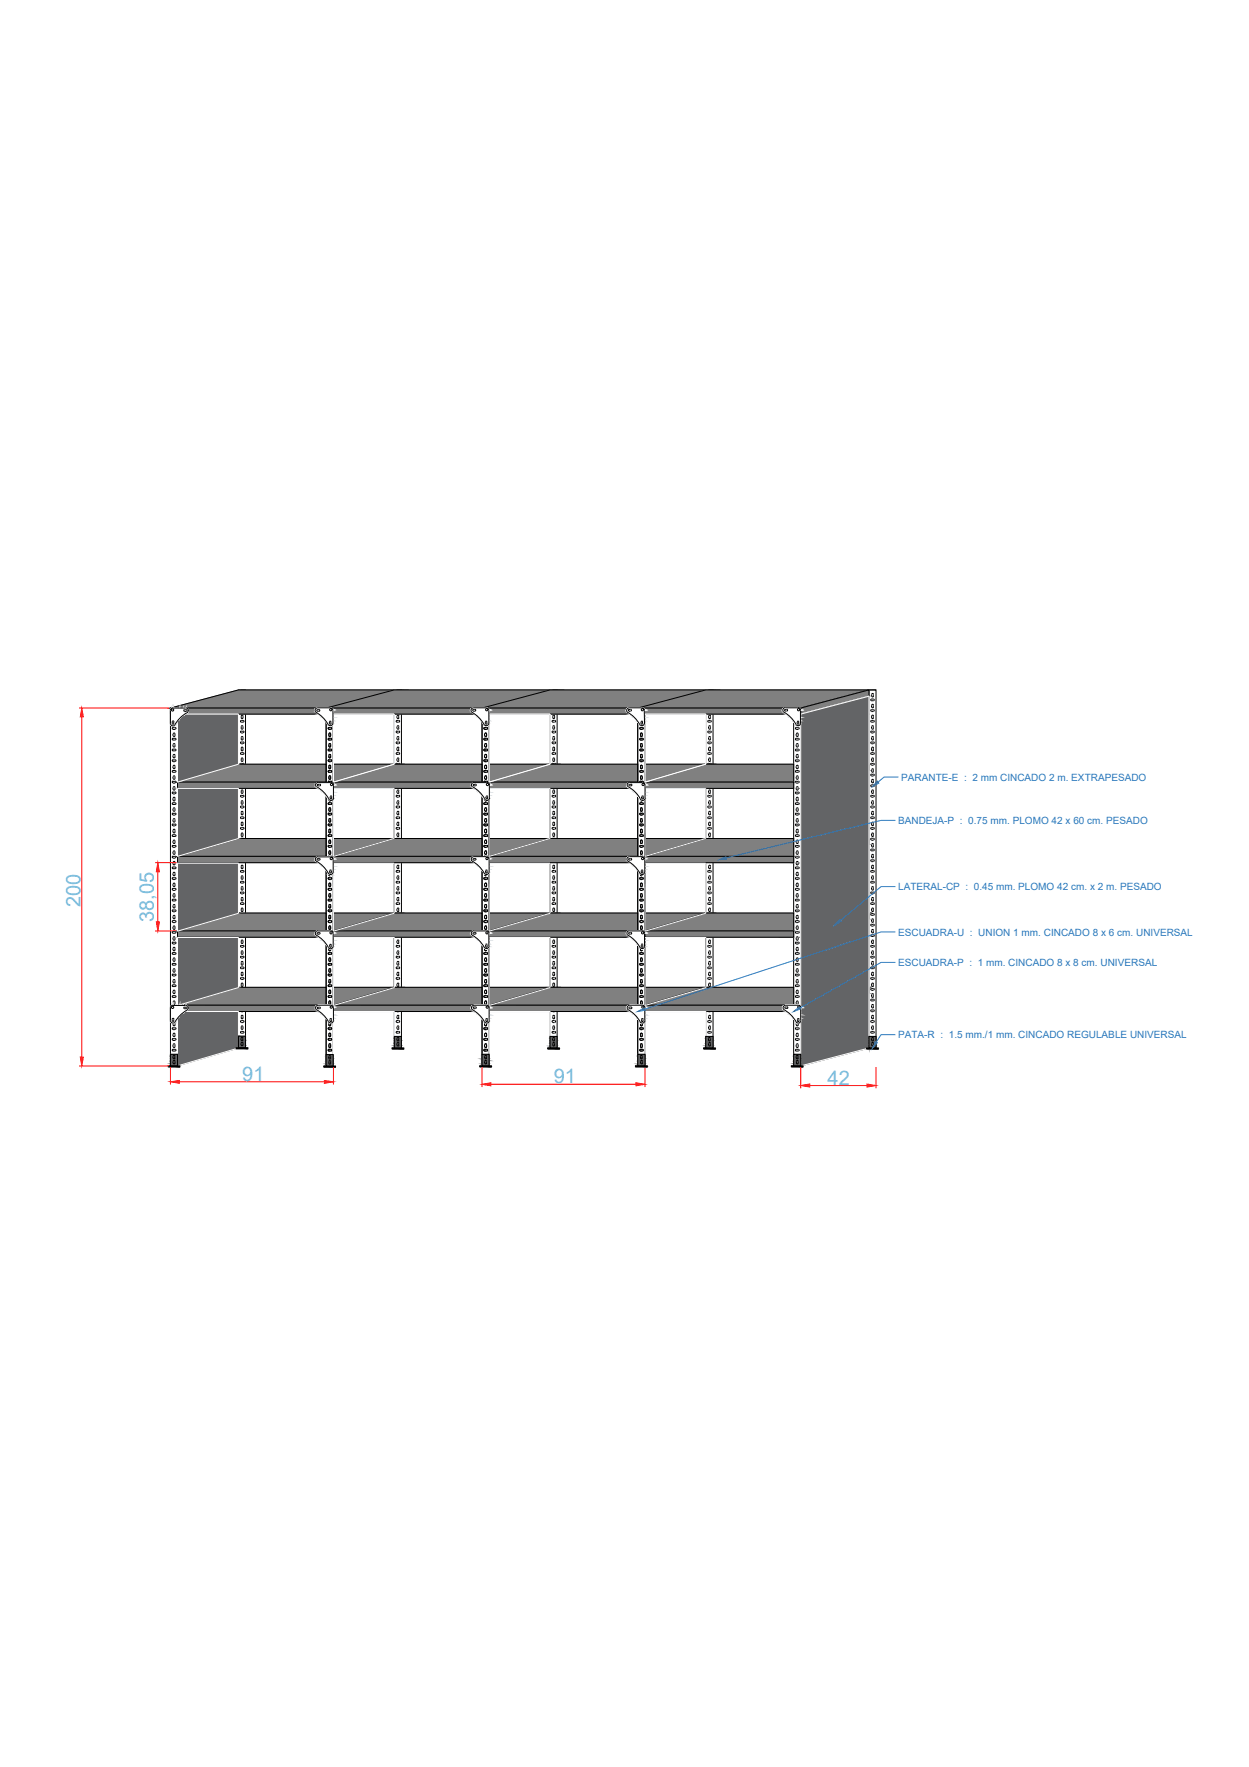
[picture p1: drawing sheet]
<svg xmlns="http://www.w3.org/2000/svg" width="210mm" height="297mm" viewBox="0 0 210 297" stroke-linecap="round" stroke-linejoin="round" font-family="sans-serif">
<defs><g id="words">
<g font-size="3.4" fill="#6ec1dd">
<text x="13.5" y="152.5" transform="rotate(-90 13.5 152.5)">200</text>
<text x="25.9" y="155" transform="rotate(-90 25.9 155)">38,05</text>
<text x="40.7" y="181.6">91</text>
<text x="93.1" y="182.1">91</text>
<text x="139.1" y="182.3">42</text>
</g>
<g font-size="1.7" fill="#2776bb">
<text x="151.5" y="131.3">PARANTE-E : 2 mm CINCADO 2 m. EXTRAPESADO</text>
<text x="150.9" y="138.5">BANDEJA-P : 0.75 mm. PLOMO 42 x 60 cm. PESADO</text>
<text x="150.9" y="149.7">LATERAL-CP : 0.45 mm. PLOMO 42 cm. x 2 m. PESADO</text>
<text x="150.9" y="157.3">ESCUADRA-U : UNION 1 mm. CINCADO 8 x 6 cm. UNIVERSAL</text>
<text x="150.9" y="162.4">ESCUADRA-P : 1 mm. CINCADO 8 x 8 cm. UNIVERSAL</text>
<text x="150.9" y="174.6">PATA-R : 1.5 mm./1 mm. CINCADO REGULABLE UNIVERSAL</text>
</g>
</g></defs>
<!-- layer: 0 -->
<g fill="none" stroke="#000" stroke-width=".17">
<path d="M28.6 119h1.2v60.2h-1.2zM28.6 119h27.4v1h-27.4zM29.1 119.7v.3M29.1 119h2.1M29.1 119l-.4 .2-.1 .3v2.1l.3 .4 .5-.1M29.1 119.7l.3-.1v.4l-.1 .2-.2-.2M31 119.6h.3M31 119.3h.3M31 119.3l-.1 .1 .1 .2M31.2 119a.44 .44 0 0 1 .4 .3 .44 .44 0 0 1-.2 .5l-1.2 .9-.8 1.2M31.3 119.3l.1 .1-.1 .2M40.1 116h1.2v60.2h-1.2z"/>
<path d="M40.1 116h1.2M40.5 117.5h.4l.1 .2-.1 .1h-.3zM40.5 116.7l.2-.1 .1 .1M40.5 117l.2 .2 .1-.2M40.5 118.5l.2-.1 .1 .1M40.5 118.8l.2 .2 .1-.2M40.5 116.7v.3M40.5 118.6v.3M40.5 119.6h.3M40.5 119.3h.3M40.6 119.3l-.2 .1 .2 .2M40.8 116.7v.3"/>
<path d="M40.8 118.6v.3M40.9 119.3l.1 .1-.1 .2M53.3 119.3h.3M53.3 119.6h.3M53.3 119.3l-.1 .1 .1 .2M53.4 119h2.3l.3 .5v2a.44 .44 0 0 1-.4 .5 .44 .44 0 0 1-.5-.3l-.9-1.1-1.2-.9M53.4 119l-.4 .2v.5M53.6 119.3l.1 .1-.1 .2M54.8 119h1.2v60.2h-1.2zM54.8 119h27.4v1h-27.4zM55.3 119.6l.3 .1v.3l-.2 .2-.1-.2zM56 119l11.5-3v1l-11.5 3z"/>
<path d="M66.2 116h1.3l-11.5 3h-27.4l11.5-3h28.6M66.2 116h1.3v60.2h-1.3zM66.6 117.5h.4l.2 .2-.2 .1h-.3zM66.7 119.6h.3M66.7 119.3h.3M66.7 116.7v.3M66.7 118.6v.3M66.7 119.3l-.1 .1 .1 .2M66.7 116.7l.2-.1 .1 .1M66.7 117l.2 .2 .1-.2M66.7 118.5l.2-.1 .1 .1M66.7 118.8l.2 .2 .1-.2"/>
<path d="M67 116.7v.3M67 118.6v.3M67 119.3l.2 .1-.2 .2M79.5 119.3h.3M79.5 119.6h.3M79.5 119.2l-.1 .2 .1 .1M79.8 119.2l.2 .2-.2 .1M81 119h1.2v60.2h-1.2zM81 119h27.4v1h-27.4zM81.4 119.7v.3M81.5 119.7l.2-.1 .1 .4-.2 .2-.1-.2M81.7 119h-2.1l-.3 .1-.1 .3v.3l1.2 .9 .9 1.2"/>
<path d="M81.7 119l.4 .2 .1 .3v2a.44 .44 0 0 1-.4 .5 .44 .44 0 0 1-.5-.3M82.2 119l11.5-3v1l-11.5 3zM92.4 116h1.2v60.2h-1.2zM92.4 116h1.2M92.9 116.7l.2-.1 .1 .1M92.9 117l.2 .2 .1-.2M92.9 118.5l.2-.1 .1 .1M92.9 118.8l.2 .2 .1-.2M92.9 117.8h.3M92.9 117.5h.3M92.9 119.6h.3M92.9 119.3h.3"/>
<path d="M92.9 116.7v.3M92.9 118.6v.3M92.9 117.5l-.1 .2 .1 .1M92.9 119.3l-.1 .1 .1 .2M93.2 116.7v.3M93.2 118.6v.3M93.2 117.5l.2 .2-.2 .1M93.2 119.3l.2 .1-.2 .2M93.7 116l-11.5 3h-27.4l11.4-3h28.7M105.7 119.3h.2M105.7 119.6h.2M105.7 119.2l-.1 .2 .1 .1"/>
<path d="M106 119.2l.1 .2-.1 .1M107.2 119h1.2v60.2h-1.2zM107.2 119h27.4v1h-27.4zM107.7 119.6l.2 .1v.3l-.1 .2-.2-.2zM107.9 119h-2.3l-.2 .2-.1 .4a6.8 6.8 0 0 1 2.3 2.3 .44 .44 0 0 0 .5 0 .44 .44 0 0 0 .2-.4v-2M107.9 119l.4 .2v.2M108.4 119l11.4-3v1l-11.4 3zM118.6 116h1.2l-11.4 3h-27.4l11.4-3h28.7M118.6 116h1.2v60.2h-1.2zM119.1 117.8h.3M119.1 117.5h.3M119.1 119.6h.3"/>
<path d="M119.1 119.3h.3M119.1 116.7v.3M119.1 118.6v.3M119.1 117.5l-.2 .2 .2 .1M119.1 119.3l-.2 .1 .2 .2M119.1 116.7l.2-.1 .1 .1M119.1 117l.2 .2 .1-.2M119.1 118.5l.2-.1 .1 .1M119.1 118.8l.2 .2 .1-.2M119.4 116.7v.3M119.4 118.6v.3M119.4 117.5l.1 .2-.1 .1"/>
<path d="M119.4 119.3l.1 .1-.1 .2M131.7 119.7l1.1 .8 .9 1.2M131.9 119.5h.3M131.9 119.3h.3M132 119.2l-.1 .2 .1 .1M132 119h2.1M132 118.9l-.4 .3 .1 .5M132.2 119.2l.2 .2-.2 .1M133.4 119h1.2v60.2h-1.2zM133.8 119.7v.3M133.8 119.7l.3-.1v.4l-.1 .2-.2-.2M134.1 118.9l.2 .1 .3 .4"/>
<path d="M134.5 119.4v2.2M134.6 119l11.4-3v1l-11.4 3zM146 116h1.2v60.2h-1.2zM146 116l-11.4 3h-27.4l11.4-3h28.6M146.5 119.6h.3M146.5 119.3h.3M146.5 116.7v.3M146.5 118.6v.3M146.5 119.3l-.2 .1 .2 .2M146.5 116.7l.1-.1 .2 .1M146.5 117l.1 .2 .2-.2M146.5 118.5l.1-.1 .2 .1"/>
<path d="M146.5 118.8l.1 .2 .2-.2M146.8 117.5h-.3l-.2 .2 .2 .1h.3M146.8 116.7v.3M146.8 118.6v.3M146.8 117.5l.1 .2-.1 .1M146.8 119.3l.1 .1-.1 .2M29 120.6l.4-.1 .2 .2-.2 .1h-.3zM29 124.2l.4-.1 .2 .2-.2 .1h-.3zM29 126l.4-.1 .2 .2-.2 .1h-.3zM29 129.6l.4-.1 .2 .2-.2 .1h-.3zM29 135l.4-.1 .2 .2-.2 .1h-.3zM29.1 121.6v.3"/>
<path d="M29.1 123.4v.3M29.1 125.2v.3M29.1 127v.3M29.1 128.8v.3M29.1 130.6v.3M29.1 132.4v.3M29.1 134.2v.3M29.1 136v.3M29.1 137.8v.3M29.1 139.6v.3M29.1 122.6h.3M29.1 122.3h.3"/>
<path d="M29.1 128h.3M29.1 127.7h.3M29.1 131.6h.3M29.1 131.3h.3M29.1 133.5h.3M29.1 133.2h.3M29.1 137h.3M29.1 136.7h.3M29.1 138.8h.3M29.1 138.5h.3M29.1 122.3l-.2 .1 .2 .2M29.1 127.7l-.2 .2 .2 .1"/>
<path d="M29.1 131.3l-.2 .2 .2 .1M29.1 133.1l-.2 .2 .2 .1M29.1 136.7l-.2 .1 .2 .2M29.1 138.5l-.2 .1 .2 .2M29.1 121.5l.3-.1v.5M29.1 121.8l.2 .2 .1-.2M29.1 123.4l.2-.2 .1 .2M29.1 123.7l.2 .1 .1-.1M29.1 125.1l.3-.1v.5l-.1 .1-.2-.2M29.1 127l.3-.1v.4M29.1 127.3l.2 .1 .1-.1M29.1 128.8l.2-.2 .1 .2"/>
<path d="M29.1 129.1l.2 .1 .1-.1M29.1 130.6l.3-.1v.4l-.1 .1-.2-.1M29.1 132.4l.3-.1v.4l-.1 .1-.2-.1M29.1 134.2l.2-.2 .1 .2M29.1 134.5l.2 .1 .1-.1M29.1 135.9l.3-.1v.5l-.1 .1-.2-.2M29.1 137.8l.3-.1v.4l-.1 .1-.2-.1M29.1 139.5l.2-.1 .1 .1M29.1 139.9l.2 .1 .1-.1M29.2 121.4v.3M29.2 121.3l-.1-.1-.2 .1v.4h.2l.1-.1M29.4 123.4v.3"/>
<path d="M29.4 128.8v.3M29.4 134.2v.3M29.4 139.6v.3M29.4 122.3l.2 .1-.2 .2M29.4 127.7l.2 .2-.2 .1M29.4 131.3l.2 .2-.2 .1M29.4 133.1l.2 .2-.2 .1M29.4 136.7l.2 .1-.2 .2M29.4 138.5l.2 .1-.2 .2M29.8 131.5l10.3-3h14.7v3zM29.8 131.5h25v1h-25zM29.8 120v29.1"/>
<path d="M40.1 129.1v3M40.5 121.1h.4l.1 .1-.1 .2h-.3zM40.5 126.6l.4-.1 .1 .2-.1 .1h-.3zM40.5 132l.4-.1 .1 .2-.1 .1h-.3zM40.5 137.4l.4-.1 .1 .2-.1 .1h-.3zM40.5 122.1l.2-.1 .1 .1M40.5 122.4l.2 .2 .1-.2M40.5 124l.2-.2 .1 .2M40.5 124.3l.2 .1 .1-.1M40.5 127.6l.2-.2 .1 .2M40.5 127.9l.2 .1 .1-.1M40.5 129.4l.2-.2 .1 .2"/>
<path d="M40.5 129.7l.2 .1 .1-.1M40.5 132.9l.2-.1 .1 .1M40.5 133.2l.2 .2 .1-.2M40.5 134.8l.2-.2 .1 .2M40.5 135.1l.2 .1 .1-.1M40.5 138.7v-.3l.2-.2 .1 .2v.3M40.5 138.6l.2 .2 .1-.2M40.5 122.2v.3M40.5 124v.3M40.5 127.6v.3M40.5 129.4v.3M40.5 133v.3"/>
<path d="M40.5 134.8v.3M40.5 123.2h.3M40.5 122.9h.3M40.5 125h.3M40.5 124.7h.3M40.5 128.6h.3M40.5 128.3h.3M40.5 130.5h.3M40.5 130.2h.3M40.5 134h.3M40.5 133.7h.3M40.5 135.8h.3"/>
<path d="M40.5 139.4h.3M40.5 139.1h.3M40.6 122.9l-.2 .1 .2 .2M40.6 124.7l-.2 .1 .2 .2M40.6 128.3l-.2 .1 .2 .2M40.6 130.1l-.2 .2 .2 .1M40.6 133.7l-.2 .1 .2 .2M40.6 135.8l-.2-.2 .1-.1h.5l-.1 .3M40.6 139.1l-.2 .1 .2 .2M40.6 120.3l.2 .1v.3l-.1 .1-.2-.1zM40.6 125.6l.2 .1v.4l-.1 .1-.2-.1zM40.6 131.1l.2 .1v.3l-.1 .1-.2-.1z"/>
<path d="M40.6 136.4l.2 .1v.3l-.1 .2-.2-.2zM40.8 122.2v.3M40.8 124v.3M40.8 127.6v.3M40.8 129.4v.3M40.8 133v.3M40.8 134.8v.3M40.9 122.9l.1 .1-.1 .2M40.9 124.7l.1 .1-.1 .2M40.9 128.3l.1 .1-.1 .2M40.9 130.1l.1 .2-.1 .1M40.9 133.7l.1 .1-.1 .2"/>
<path d="M40.9 139.1l.1 .1-.1 .2M53.2 132.2l1.2 .9 .8 1.2M53.4 132.1h.3M53.4 131.9h.3M53.4 131.8l-.1 .2 .1 .1M53.5 131.6h2.1M53.5 131.5l-.4 .3v.4M53.7 131.8l.2 .2-.2 .1M55.2 120.6l.4-.1 .1 .2-.1 .1h-.3zM55.2 124.2l.4-.1 .1 .2-.1 .1h-.3zM55.2 126l.4-.1 .1 .2-.1 .1h-.3zM55.2 129.6l.4-.1 .1 .2-.1 .1h-.3z"/>
<path d="M55.2 135l.4-.1 .1 .2-.1 .1h-.3zM55.3 121.9v-.4l.1-.1 .2 .1v.4M55.3 121.8l.1 .2 .2-.2M55.3 123.4l.1-.2 .2 .2M55.3 123.7l.1 .1 .2-.1M55.3 127.3v-.3l.1-.2 .2 .2v.3M55.3 127.3l.1 .1 .2-.1M55.3 128.8l.1-.2 .2 .2M55.3 129.1l.1 .1 .2-.1M55.3 134.2l.1-.2 .2 .2M55.3 134.5l.1 .1 .2-.1M55.3 139.5l.1-.1 .2 .1"/>
<path d="M55.3 139.9l.1 .1 .2-.1M55.3 123.4v.3M55.3 128.8v.3M55.3 134.2v.3M55.3 139.6v.3M55.3 122.6h.3M55.3 122.3h.3M55.3 128h.3M55.3 127.7h.3M55.3 131.6h.3M55.3 131.3h.3M55.3 133.5h.3"/>
<path d="M55.3 133.2h.3M55.3 137h.3M55.3 136.7h.3M55.3 138.8h.3M55.3 138.5h.3M55.3 122.3l-.2 .1 .2 .2M55.3 127.7l-.2 .2 .2 .1M55.3 131.3l-.2 .2 .2 .1M55.3 133.1l-.2 .2 .2 .1M55.3 136.7l-.2 .1 .2 .2M55.3 138.5l-.2 .1 .2 .2M55.3 125l.3 .1v.3l-.2 .2-.1-.1z"/>
<path d="M55.3 130.5l.3 .1v.3l-.2 .1-.1-.1zM55.3 132.3l.3 .1v.3l-.2 .1-.1-.1zM55.3 135.8l.3 .1v.3l-.2 .2-.1-.1zM55.3 137.7l.3 .1v.3l-.2 .1-.1-.1zM55.5 133.9v.3M55.5 133.9l.1-.1 .2 .1M55.6 123.4v.3M55.6 128.8v.3M55.6 134.2v.3M55.6 139.6v.3M55.6 122.3l.1 .1-.1 .2M55.6 127.7l.1 .2-.1 .1"/>
<path d="M55.6 131.3l.1 .2-.1 .1M55.6 133.1l.1 .2-.1 .1M55.6 136.7l.1 .1-.1 .2M55.6 138.5l.1 .1-.1 .2M55.6 131.5l.3 .1 .2 .4M55.7 121.6l-.3 .1v-.4h.2v.3M55.7 133.9v.3M55.8 134.2l-.2 .1-.1-.1M56 131.5l11.5-3v1l-11.5 3zM56 128.5h11.5l-11.5 3zM56 131.5l10.2-3h14.8v3zM56 131.5h25v1h-25z"/>
<path d="M56 120v58.1M56.1 134.1a.44 .44 0 0 1-.4 .5 .44 .44 0 0 1-.5-.3M66.2 129.1v3M66.6 121.1h.4l.2 .1-.2 .2h-.3zM66.6 126.6l.4-.1 .2 .2-.2 .1h-.3zM66.6 132l.4-.1 .2 .2-.2 .1h-.3zM66.6 137.4l.4-.1 .2 .2-.2 .1h-.3zM66.7 123.2h.3M66.7 122.9h.3M66.7 125h.3M66.7 124.7h.3M66.7 128.6h.3"/>
<path d="M66.7 128.3h.3M66.7 130.5h.3M66.7 130.2h.3M66.7 134h.3M66.7 133.7h.3M66.7 135.8h.3M66.7 139.4h.3M66.7 139.1h.3M66.7 120.4v.3M66.7 122.2v.3M66.7 124v.3M66.7 125.8v.3"/>
<path d="M66.7 127.6v.3M66.7 129.4v.3M66.7 131.2v.3M66.7 133v.3M66.7 134.8v.3M66.7 136.6v.2M66.7 138.4v.3M66.7 122.9l-.1 .1 .1 .2M66.7 124.7l-.1 .1 .1 .2M66.7 128.3l-.1 .1 .1 .2M66.7 130.1l-.1 .2 .1 .1M66.7 133.7l-.1 .1 .1 .2"/>
<path d="M66.7 135.8l-.1-.2 .1-.1h.4l-.1 .3M66.7 139.1l-.1 .1 .1 .2M66.7 120.4l.2-.2 .1 .2M66.7 120.7l.2 .1 .1-.1M66.7 122.1l.2-.1 .1 .1M66.7 122.4l.2 .2 .1-.2M66.7 124l.2-.2 .1 .2M66.7 124.3l.2 .1 .1-.1M66.7 125.7l.2-.1 .1 .1M66.7 126.1l.2 .1 .1-.1M66.7 127.6l.2-.2 .1 .2M66.7 127.9l.2 .1 .1-.1"/>
<path d="M66.7 129.4l.2-.2 .1 .2M66.7 129.7l.2 .1 .1-.1M66.7 131.2l.2-.2 .1 .2M66.7 131.5l.2 .1 .1-.1M66.7 132.9l.2-.1 .1 .1M66.7 133.2l.2 .2 .1-.2M66.7 134.8l.2-.2 .1 .2M66.7 135.1l.2 .1 .1-.1M66.7 136.5l.2-.1 .1 .1M66.7 136.8l.2 .2 .1-.2M66.7 138.4l.2-.2 .1 .2M66.7 138.6l.2 .2 .1-.2"/>
<path d="M67 120.4v.3M67 122.2v.3M67 124v.3M67 125.8v.3M67 127.6v.3M67 129.4v.3M67 131.2v.3M67 133v.3M67 134.8v.3M67 136.6v.2M67 138.4v.3M67 122.9l.2 .1-.2 .2"/>
<path d="M67 124.7l.2 .1-.2 .2M67 128.3l.2 .1-.2 .2M67 130.1l.2 .2-.2 .1M67 133.7l.2 .1-.2 .2M67 139.1l.2 .1-.2 .2M79.4 132.2l1.2 .9 .8 1.2M79.6 131.9h.3M79.6 131.8v.2l.3 .1M79.7 131.6h2.1M79.7 131.5l-.4 .3v.4M79.9 131.8l.1 .2-.1 .1M81.4 120.8h.4"/>
<path d="M81.4 120.5h.4M81.4 122.6h.4M81.4 122.3h.4M81.4 124.4h.4M81.4 124.1h.4M81.4 126.2h.4M81.4 125.9h.4M81.4 128h.4M81.4 127.7h.4M81.4 129.8h.4M81.4 129.5h.4M81.4 131.6h.4"/>
<path d="M81.4 131.3h.4M81.4 133.5h.4M81.4 133.2h.4M81.4 135.2h.4M81.4 134.9h.4M81.4 137h.4M81.4 136.7h.4M81.4 138.8h.4M81.4 138.5h.4M81.4 121.6v.3M81.4 123.4v.3M81.4 125.2v.3"/>
<path d="M81.4 127v.3M81.4 128.8v.3M81.4 130.6v.3M81.4 132.4v.3M81.4 134.2v.3M81.4 136v.3M81.4 137.8v.3M81.4 139.6v.3M81.5 120.5l-.2 .2 .2 .1M81.5 122.3l-.2 .1 .2 .2M81.5 124.1l-.2 .2 .2 .1M81.5 125.9l-.2 .2 .2 .1"/>
<path d="M81.5 127.7l-.2 .2 .2 .1M81.5 129.5l-.2 .2 .2 .1M81.5 131.3l-.2 .2 .2 .1M81.5 133.1l-.2 .2 .2 .1M81.5 134.9l-.2 .2 .2 .1M81.5 136.7l-.2 .1 .2 .2M81.5 138.5l-.2 .1 .2 .2M81.5 121.5l.2-.1 .1 .5M81.5 121.8l.1 .2 .2-.2M81.5 123.4l.1-.2 .2 .2M81.5 123.7l.1 .1 .2-.1M81.5 125.1l.2-.1 .1 .5-.2 .1-.1-.2"/>
<path d="M81.5 127l.2-.1 .1 .4M81.5 127.3l.1 .1 .2-.1M81.5 128.8l.1-.2 .2 .2M81.5 129.1l.1 .1 .2-.1M81.5 130.6l.2-.1 .1 .4-.2 .1-.1-.1M81.5 132.4l.2-.1 .1 .4-.2 .1-.1-.1M81.5 134.2l.1-.2 .2 .2M81.5 134.5l.1 .1 .2-.1M81.5 135.9l.2-.1 .1 .5-.2 .1-.1-.2M81.5 137.8l.2-.1 .1 .4-.2 .1-.1-.1M81.5 139.5l.1-.1 .2 .1M81.5 139.9l.1 .1 .2-.1"/>
<path d="M81.6 133.9v.3M81.7 133.9l.1-.1 .2 .1M81.8 123.4v.3M81.8 128.8v.3M81.8 134.2v.3M81.8 139.6v.3M81.8 120.5l.1 .2-.1 .1M81.8 122.3l.1 .1-.1 .2M81.8 124.1l.1 .2-.1 .1M81.8 125.9l.1 .2-.1 .1M81.8 127.7l.1 .2-.1 .1M81.8 129.5l.1 .2-.1 .1"/>
<path d="M81.8 131.3l.1 .2-.1 .1M81.8 133.1l.1 .2-.1 .1M81.8 134.9l.1 .2-.1 .1M81.8 136.7l.1 .1-.1 .2M81.8 138.5l.1 .1-.1 .2M81.8 121.4v.2M81.8 131.5l.3 .1 .2 .4M81.9 121.3h-.3v.3l.1 .1 .2-.1M81.9 133.9v.3M82 134.2l-.2 .1-.1-.1M82.2 131.5l11.5-3v1l-11.5 3zM82.2 128.5h11.5l-11.5 3z"/>
<path d="M82.2 131.5l10.2-3h14.8v3zM82.2 131.5h25v1h-25zM82.2 120v58.1M82.2 132v2.1M82.3 134.1a.44 .44 0 0 1-.4 .5 .44 .44 0 0 1-.5-.3M92.4 129.1v3M92.9 122.1l.2-.1 .1 .1M92.9 122.4l.2 .2 .1-.2M92.9 124l.2-.2 .1 .2M92.9 124.3l.2 .1 .1-.1M92.9 127.6l.2-.2 .1 .2M92.9 127.9l.2 .1 .1-.1"/>
<path d="M92.9 129.4l.2-.2 .1 .2M92.9 129.7l.2 .1 .1-.1M92.9 132.9l.2-.1 .1 .1M92.9 133.2l.2 .2 .1-.2M92.9 134.8l.2-.2 .1 .2M92.9 135.1l.2 .1 .1-.1M92.9 138.7v-.3l.2-.2 .1 .2v.3M92.9 138.6l.2 .2 .1-.2M92.9 121.4h.3M92.9 121.1h.3M92.9 123.2h.3M92.9 122.9h.3"/>
<path d="M92.9 125h.3M92.9 124.7h.3M92.9 126.8h.3M92.9 126.5h.3M92.9 128.6h.3M92.9 128.3h.3M92.9 130.5h.3M92.9 130.2h.3M92.9 132.2h.3M92.9 131.9h.3M92.9 134h.3M92.9 133.7h.3"/>
<path d="M92.9 135.8h.3M92.9 135.5h.3M92.9 137.6h.3M92.9 137.3h.3M92.9 139.4h.3M92.9 139.1h.3M92.9 122.2v.3M92.9 124v.3M92.9 127.6v.3M92.9 129.4v.3M92.9 133v.3M92.9 134.8v.3"/>
<path d="M92.9 121.1l-.1 .1 .1 .2M92.9 122.9l-.1 .1 .1 .2M92.9 124.7l-.1 .1 .1 .2M92.9 126.5l-.1 .2 .1 .1M92.9 128.3l-.1 .1 .1 .2M92.9 130.1l-.1 .2 .1 .1M92.9 131.9l-.1 .2 .1 .1M92.9 133.7l-.1 .1 .1 .2M92.9 135.5l-.1 .1 .1 .2M92.9 137.3l-.1 .2 .1 .1M92.9 139.1l-.1 .1 .1 .2M93 120.3l.2 .1v.3l-.1 .1-.2-.1z"/>
<path d="M93 125.6l.2 .1v.4l-.1 .1-.2-.1zM93 131.1l.2 .1v.3l-.1 .1-.2-.1zM93 136.4l.2 .1v.3l-.1 .2-.2-.2zM93.2 122.2v.3M93.2 124v.3M93.2 127.6v.3M93.2 129.4v.3M93.2 133v.3M93.2 134.8v.3M93.2 121.1l.2 .1-.2 .2M93.2 122.9l.2 .1-.2 .2M93.2 124.7l.2 .1-.2 .2"/>
<path d="M93.2 126.5l.2 .2-.2 .1M93.2 128.3l.2 .1-.2 .2M93.2 130.1l.2 .2-.2 .1M93.2 131.9l.2 .2-.2 .1M93.2 133.7l.2 .1-.2 .2M93.2 135.5l.2 .1-.2 .2M93.2 137.3l.2 .2-.2 .1M93.2 139.1l.2 .1-.2 .2M105.5 132.2l1.2 .9 .9 1.2M105.8 131.9h.2M105.8 131.6h2.1M105.8 131.5l-.4 .3 .1 .4"/>
<path d="M106.1 131.8l.1 .2-.1 .1-.4-.1 .1-.2M107.6 121.9v-.4l.2-.1 .1 .1v.4M107.6 121.8l.2 .2 .1-.2M107.6 123.4l.2-.2 .1 .2M107.6 123.7l.2 .1 .1-.1M107.6 127.3v-.3l.2-.2 .1 .2v.3M107.6 127.3l.2 .1 .1-.1M107.6 128.8l.2-.2 .1 .2M107.6 129.1l.2 .1 .1-.1M107.6 134.2l.2-.2 .1 .2M107.6 134.5l.2 .1 .1-.1M107.6 139.5l.2-.1 .1 .1"/>
<path d="M107.6 139.9l.2 .1 .1-.1M107.6 122.6h.3M107.6 122.3h.3M107.6 128h.3M107.6 127.7h.3M107.6 131.6h.3M107.6 131.3h.3M107.6 133.5h.3M107.6 133.2h.3M107.6 137h.3M107.6 136.7h.3M107.6 138.8h.3"/>
<path d="M107.6 138.5h.3M107.6 123.4v.3M107.6 128.8v.3M107.6 134.2v.3M107.6 139.6v.3M107.7 122.3l-.2 .1 .2 .2M107.7 127.7l-.2 .2 .2 .1M107.7 131.3l-.2 .2 .2 .1M107.7 133.1l-.2 .2 .2 .1M107.7 136.7l-.2 .1 .2 .2M107.7 138.5l-.2 .1 .2 .2M107.7 125l.2 .1v.3l-.1 .2-.2-.1z"/>
<path d="M107.7 130.5l.2 .1v.3l-.1 .1-.2-.1zM107.7 132.3l.2 .1v.3l-.1 .1-.2-.1zM107.7 135.8l.2 .1v.3l-.1 .2-.2-.1zM107.7 137.7l.2 .1v.3l-.1 .1-.2-.1zM107.8 133.9v.3M107.9 133.9l.1-.1 .1 .1M107.9 120.5h-.2l-.2 .2 .2 .1h.2M107.9 124.1h-.2l-.2 .2 .2 .1h.2M107.9 125.9h-.2l-.2 .2 .2 .1h.2M107.9 129.5h-.2l-.2 .2 .2 .1h.2M107.9 134.9h-.2l-.2 .2 .2 .1h.2M107.9 123.4v.3"/>
<path d="M107.9 128.8v.3M107.9 134.2v.3M107.9 139.6v.3M108 131.5l.2 .1 .2 .4M108 120.5l.1 .2-.1 .1M108 122.3l.1 .1-.1 .2M108 124.1l.1 .2-.1 .1M108 125.9l.1 .2-.1 .1M108 127.7l.1 .2-.1 .1M108 129.5l.1 .2-.1 .1M108 131.3l.1 .2-.1 .1M108 133.1l.1 .2-.1 .1"/>
<path d="M108 134.9l.1 .2-.1 .1M108 136.7l.1 .1-.1 .2M108 138.5l.1 .1-.1 .2M108 121.4v.2M108 121.3h-.2l-.1 .3 .2 .1 .1-.1M108.1 133.9v.3M108.1 134.2l-.1 .1-.1-.1M108.4 131.5l11.4-3v1l-11.4 3zM108.4 128.5h11.4l-11.4 3zM108.4 131.5l10.2-3h14.8v3zM108.4 131.5h25v1h-25zM108.4 120v58.1"/>
<path d="M108.4 134.1a.44 .44 0 0 1-.3 .5 .44 .44 0 0 1-.5-.3M118.6 129.1v3M119.1 121.4h.3M119.1 121.1h.3M119.1 123.2h.3M119.1 122.9h.3M119.1 125h.3M119.1 124.7h.3M119.1 126.8h.3M119.1 126.5h.3M119.1 128.6h.3M119.1 128.3h.3"/>
<path d="M119.1 130.5h.3M119.1 130.2h.3M119.1 132.2h.3M119.1 131.9h.3M119.1 134h.3M119.1 133.7h.3M119.1 135.8h.3M119.1 135.5h.3M119.1 137.6h.3M119.1 137.3h.3M119.1 139.4h.3M119.1 139.1h.3"/>
<path d="M119.1 120.4v.3M119.1 122.2v.3M119.1 124v.3M119.1 125.8v.3M119.1 127.6v.3M119.1 129.4v.3M119.1 131.2v.3M119.1 133v.3M119.1 134.8v.3M119.1 136.6v.2M119.1 138.4v.3M119.1 121.1l-.2 .1 .2 .2"/>
<path d="M119.1 122.9l-.2 .1 .2 .2M119.1 124.7l-.2 .1 .2 .2M119.1 126.5l-.2 .2 .2 .1M119.1 128.3l-.2 .1 .2 .2M119.1 130.1l-.2 .2 .2 .1M119.1 131.9l-.2 .2 .2 .1M119.1 133.7l-.2 .1 .2 .2M119.1 135.5l-.2 .1 .2 .2M119.1 137.3l-.2 .2 .2 .1M119.1 139.1l-.2 .1 .2 .2M119.1 120.4l.2-.2 .1 .2M119.1 120.7l.2 .1 .1-.1"/>
<path d="M119.1 122.1l.2-.1 .1 .1M119.1 122.4l.2 .2 .1-.2M119.1 124l.2-.2 .1 .2M119.1 124.3l.2 .1 .1-.1M119.1 125.7l.2-.1 .1 .1M119.1 126.1l.2 .1 .1-.1M119.1 127.6l.2-.2 .1 .2M119.1 127.9l.2 .1 .1-.1M119.1 129.4l.2-.2 .1 .2M119.1 129.7l.2 .1 .1-.1M119.1 131.2l.2-.2 .1 .2M119.1 131.5l.2 .1 .1-.1"/>
<path d="M119.1 132.9l.2-.1 .1 .1M119.1 133.2l.2 .2 .1-.2M119.1 134.8l.2-.2 .1 .2M119.1 135.1l.2 .1 .1-.1M119.1 136.5l.2-.1 .1 .1M119.1 136.8l.2 .2 .1-.2M119.1 138.4l.2-.2 .1 .2M119.1 138.6l.2 .2 .1-.2M119.4 120.4v.3M119.4 122.2v.3M119.4 124v.3M119.4 125.8v.3"/>
<path d="M119.4 127.6v.3M119.4 129.4v.3M119.4 131.2v.3M119.4 133v.3M119.4 134.8v.3M119.4 136.6v.2M119.4 138.4v.3M119.4 121.1l.1 .1-.1 .2M119.4 122.9l.1 .1-.1 .2M119.4 124.7l.1 .1-.1 .2M119.4 126.5l.1 .2-.1 .1M119.4 128.3l.1 .1-.1 .2"/>
<path d="M119.4 130.1l.1 .2-.1 .1M119.4 131.9l.1 .2-.1 .1M119.4 133.7l.1 .1-.1 .2M119.4 135.5l.1 .1-.1 .2M119.4 137.3l.1 .2-.1 .1M119.4 139.1l.1 .1-.1 .2M133.7 120.6l.5-.1 .1 .2-.1 .1h-.4zM133.7 124.2l.5-.1 .1 .2-.1 .1h-.4zM133.7 126l.5-.1 .1 .2-.1 .1h-.4zM133.7 129.6l.5-.1 .1 .2-.1 .1h-.4zM133.7 135l.5-.1 .1 .2-.1 .1h-.4zM133.8 122.6h.3"/>
<path d="M133.8 122.3h.3M133.8 128h.3M133.8 127.7h.3M133.8 131.6h.3M133.8 131.3h.3M133.8 133.5h.3M133.8 133.2h.3M133.8 137h.3M133.8 136.7h.3M133.8 138.8h.3M133.8 138.5h.3M133.8 121.6v.3"/>
<path d="M133.8 123.4v.3M133.8 125.2v.3M133.8 127v.3M133.8 128.8v.3M133.8 130.6v.3M133.8 132.4v.3M133.8 134.2v.3M133.8 136v.3M133.8 137.8v.3M133.8 139.6v.3M133.8 122.3l-.1 .1 .1 .2M133.8 127.7l-.1 .2 .1 .1"/>
<path d="M133.8 131.3l-.1 .2 .1 .1M133.8 133.1l-.1 .2 .1 .1M133.8 136.7l-.1 .1 .1 .2M133.8 138.5l-.1 .1 .1 .2M133.8 121.5l.3-.1v.5M133.8 121.8l.2 .2 .1-.2M133.8 123.4l.2-.2 .1 .2M133.8 123.7l.2 .1 .1-.1M133.8 125.1l.3-.1v.5l-.1 .1-.2-.2M133.8 127l.3-.1v.4M133.8 127.3l.2 .1 .1-.1M133.8 128.8l.2-.2 .1 .2"/>
<path d="M133.8 129.1l.2 .1 .1-.1M133.8 130.6l.3-.1v.4l-.1 .1-.2-.1M133.8 132.4l.3-.1v.4l-.1 .1-.2-.1M133.8 134.2l.2-.2 .1 .2M133.8 134.5l.2 .1 .1-.1M133.8 135.9l.3-.1v.5l-.1 .1-.2-.2M133.8 137.8l.3-.1v.4l-.1 .1-.2-.1M133.8 139.5l.2-.1 .1 .1M133.8 139.9l.2 .1 .1-.1M134.1 123.4v.3M134.1 128.8v.3M134.1 134.2v.3"/>
<path d="M134.1 139.6v.3M134.2 122.3l.1 .1-.1 .2M134.2 127.7l.1 .2-.1 .1M134.2 131.3l.1 .2-.1 .1M134.2 133.1l.1 .2-.1 .1M134.2 136.7l.1 .1-.1 .2M134.2 138.5l.1 .1-.1 .2M134.2 121.4v.2M134.3 121.3h-.3v.3l.1 .1 .2-.1M134.6 131.5l11.4-3v1l-11.4 3zM134.6 128.5h11.4l-11.4 3zM134.6 120v51.6"/>
<path d="M134.6 121.5a.44 .44 0 0 1-.4 .5 .44 .44 0 0 1-.5-.3M146.5 123.2h.3M146.5 122.9h.3M146.5 125h.3M146.5 124.7h.3M146.5 128.6h.3M146.5 128.3h.3M146.5 130.5h.3M146.5 130.2h.3M146.5 134h.3M146.5 133.7h.3M146.5 135.8h.3"/>
<path d="M146.5 139.4h.3M146.5 139.1h.3M146.5 120.4v.3M146.5 122.2v.3M146.5 124v.3M146.5 125.8v.3M146.5 127.6v.3M146.5 129.4v.3M146.5 131.2v.3M146.5 133v.3M146.5 134.8v.3M146.5 136.6v.2"/>
<path d="M146.5 138.4v.3M146.5 122.9l-.2 .1 .2 .2M146.5 124.7l-.2 .1 .2 .2M146.5 128.3l-.2 .1 .2 .2M146.5 130.1l-.2 .2 .2 .1M146.5 133.7l-.2 .1 .2 .2M146.5 139.1l-.2 .1 .2 .2M146.5 120.4l.1-.2 .2 .2M146.5 120.7l.1 .1 .2-.1M146.5 122.1l.1-.1 .2 .1M146.5 122.4l.1 .2 .2-.2M146.5 124l.1-.2 .2 .2"/>
<path d="M146.5 124.3l.1 .1 .2-.1M146.5 125.7l.1-.1 .2 .1M146.5 126.1l.1 .1 .2-.1M146.5 127.6l.1-.2 .2 .2M146.5 127.9l.1 .1 .2-.1M146.5 129.4l.1-.2 .2 .2M146.5 129.7l.1 .1 .2-.1M146.5 131.2l.1-.2 .2 .2M146.5 131.5l.1 .1 .2-.1M146.5 132.9l.1-.1 .2 .1M146.5 133.2l.1 .2 .2-.2M146.5 134.8l.1-.2 .2 .2"/>
<path d="M146.5 135.1l.1 .1 .2-.1M146.5 136.5l.1-.1 .2 .1M146.5 136.8l.1 .2 .2-.2M146.5 138.4l.1-.2 .2 .2M146.5 138.6l.1 .2 .2-.2M146.8 121.1h-.3l-.2 .1 .2 .2h.3M146.8 126.5h-.3l-.2 .2 .2 .1h.3M146.8 131.9h-.3l-.2 .2 .2 .1h.3M146.8 135.5h-.4l.1 .3M146.8 137.3h-.3l-.2 .2 .2 .1h.3M146.8 120.4v.3M146.8 122.2v.3"/>
<path d="M146.8 124v.3M146.8 125.8v.3M146.8 127.6v.3M146.8 129.4v.3M146.8 131.2v.3M146.8 133v.3M146.8 134.8v.3M146.8 136.6v.2M146.8 138.4v.3M146.8 121.1l.1 .1-.1 .2M146.8 122.9l.1 .1-.1 .2M146.8 124.7l.1 .1-.1 .2"/>
<path d="M146.8 126.5l.1 .2-.1 .1M146.8 128.3l.1 .1-.1 .2M146.8 130.1l.1 .2-.1 .1M146.8 131.9l.1 .2-.1 .1M146.8 133.7l.1 .1-.1 .2M146.8 135.5l.1 .1-.1 .2M146.8 137.3l.1 .2-.1 .1M146.8 139.1l.1 .1-.1 .2M29 156.6h.4l.2 .1-.2 .2h-.3zM29 140.4l.4-.1 .2 .2-.2 .1h-.3zM29 145.8l.4-.1 .2 .2-.2 .1h-.3zM29 151.2h.4l.2 .1-.2 .2h-.3z"/>
<path d="M29.1 155.1h.3M29.1 141.4v.3M29.1 143.2v.3M29.1 145v.3M29.1 146.8v.3M29.1 148.6v.3M29.1 150.4v.3M29.1 152.2v.3M29.1 154v.3M29.1 155.8v.3M29.1 157.6v.3M29.1 159.4v.3"/>
<path d="M29.1 158.7h.3M29.1 158.4h.3M29.1 142.4h.3M29.1 142.1h.3M29.1 144.3h.3M29.1 144h.3M29.1 147.9h.3M29.1 147.6h.3M29.1 149.7h.3M29.1 153.3h.3M29.1 153h.3M29.1 155.1l-.2-.2 .2-.1h.4l-.1 .3"/>
<path d="M29.1 158.4l-.2 .1 .2 .2M29.1 142.1l-.2 .1 .2 .2M29.1 143.9l-.2 .2 .2 .1M29.1 147.5l-.2 .2 .2 .1M29.1 149.6l-.2-.1 .2-.2 .4 .1-.1 .2M29.1 152.9l-.2 .2 .2 .1M29.1 155.8l.2-.2 .1 .2M29.1 156.1l.2 .1 .1-.1M29.1 157.6l.2-.1 .1 .1M29.1 159.4l.3-.1v.4l-.1 .1-.2-.1M29.1 141.4l.3-.1v.4l-.1 .1-.2-.1M29.1 143.2l.3-.1v.4l-.1 .1-.2-.1"/>
<path d="M29.1 145l.2-.2 .1 .2M29.1 145.3l.2 .1 .1-.1M29.1 146.8l.3-.1v.4l-.1 .1-.2-.1M29.1 148.6l.3-.1v.4l-.1 .1-.2-.1M29.1 150.4l.2-.2 .1 .2M29.1 150.7l.2 .1 .1-.1M29.1 152.2l.2-.2 .1 .2M29.1 154l.3-.1v.4l-.1 .2-.2-.2M29.4 157.6v.4l-.3-.1M29.4 152.2v.4l-.3-.1M29.4 145v.3M29.4 150.4v.3"/>
<path d="M29.4 155.8v.3M29.4 158.4l.2 .1-.2 .2M29.4 142.1l.2 .1-.2 .2M29.4 143.9l.2 .2-.2 .1M29.4 147.5l.2 .2-.2 .1M29.4 152.9l.2 .2-.2 .1M29.8 144l10.3-3h14.7v3zM29.8 144h25v1h-25zM29.8 156.5l10.3-3h14.7v3zM29.8 156.5h25v1.1h-25zM29.8 149.6v13.8M40.5 157.2l.4-.1 .1 .2-.1 .1h-.3z"/>
<path d="M40.5 142.8l.4-.1 .1 .2-.1 .1h-.3zM40.5 146.4l.4-.1 .1 .2-.1 .1h-.3zM40.5 148.2h.4l.1 .1-.1 .1h-.3zM40.5 151.8h.4l.1 .1-.1 .1h-.3zM40.5 153.6h.4l.1 .1-.1 .2h-.3zM40.5 156.4l.2-.2 .1 .2M40.5 156.7l.2 .1 .1-.1M40.5 140.2l.2-.2 .1 .2M40.5 140.5l.2 .1 .1-.1M40.5 144.1v-.3l.2-.2 .1 .2v.3M40.5 144.1l.2 .1 .1-.1M40.5 145.6l.2-.2 .1 .2"/>
<path d="M40.5 145.9l.2 .1 .1-.1M40.5 151l.2-.1 .1 .1M40.5 151.3l.2 .2 .1-.2M40.5 140.2v.3M40.5 145.6v.3M40.5 151v.3M40.5 156.4v.3M40.5 155.7h.3M40.5 155.4h.3M40.5 159.2h.3M40.5 158.9h.3M40.5 141.3h.3"/>
<path d="M40.5 144.9h.3M40.5 144.6h.3M40.5 150.3h.3M40.5 150h.3M40.6 155.3l-.2 .2 .2 .1M40.6 158.9l-.2 .2 .2 .1M40.6 141.2l-.2-.1 .1-.2 .5 .1-.1 .2M40.6 144.5l-.2 .2 .2 .1M40.6 149.9l-.2 .2 .2 .1M40.6 154.5l.2 .1v.3l-.1 .2-.2-.2zM40.6 158.1l.2 .1v.3l-.1 .1-.2-.1zM40.6 159.9l.2 .1v.3l-.1 .1-.2-.1z"/>
<path d="M40.6 141.8l.2 .2v.2l-.1 .2-.2-.1zM40.6 147.3l.2 .1v.3l-.1 .1-.2-.1zM40.6 149.1l.2 .1v.3l-.1 .1-.2-.1zM40.6 152.7l.2 .1v.3l-.1 .1-.2-.1zM40.8 140.2v.3M40.8 145.6v.3M40.8 151v.3M40.8 156.4v.3M40.9 155.3l.1 .2-.1 .1M40.9 158.9l.1 .2-.1 .1M40.9 144.5l.1 .2-.1 .1M40.9 149.9l.1 .2-.1 .1"/>
<path d="M53.1 144.7l1.2 .9 .9 1.2a.44 .44 0 0 0 .5 .2 .44 .44 0 0 0 .3-.4M53.4 144.6h.2M53.4 144.3h.2M53.4 157h.2M53.4 156.8h.2M53.4 144.3l-.1 .1 .1 .2M53.4 156.8l-.1 .1 .1 .1M53.4 144h2.1M53.4 156.5h2.1M53.4 144l-.4 .3 .1 .4M53.4 156.4l-.4 .3 .1 .5M53.6 144.3l.2 .1-.2 .2"/>
<path d="M53.6 156.7l.2 .2-.2 .1M55.2 156.6h.4l.1 .1-.1 .2h-.3zM55.2 140.4l.4-.1 .1 .2-.1 .1h-.3zM55.2 145.8l.4-.1 .1 .2-.1 .1h-.3zM55.2 151.2h.4l.1 .1-.1 .2h-.3zM55.3 155.8l.1-.2 .2 .2M55.3 156.1l.1 .1 .2-.1M55.3 157.6l.1-.1 .2 .1M55.3 157.6v.3l.1 .2 .2-.2v-.3M55.3 145l.1-.2 .2 .2M55.3 145.3l.1 .1 .2-.1M55.3 150.4l.1-.2 .2 .2"/>
<path d="M55.3 150.7l.1 .1 .2-.1M55.3 152.2l.1-.2 .2 .2M55.3 152.2v.3l.1 .1 .2-.1v-.3M55.3 155.1h.3M55.3 158.7h.3M55.3 158.4h.3M55.3 145v.3M55.3 150.4v.3M55.3 155.8v.3M55.3 142.4h.3M55.3 142.1h.3M55.3 144.3h.3"/>
<path d="M55.3 144h.3M55.3 147.9h.3M55.3 147.6h.3M55.3 149.7h.3M55.3 153.3h.3M55.3 153h.3M55.3 155.1l-.2-.2 .2-.1h.4l-.1 .3M55.3 158.4l-.2 .1 .2 .2M55.3 142.1l-.2 .1 .2 .2M55.3 143.9l-.2 .2 .2 .1M55.3 147.5l-.2 .2 .2 .1M55.3 149.6l-.2-.1 .2-.2 .4 .1-.1 .2"/>
<path d="M55.3 152.9l-.2 .2 .2 .1M55.3 159.3l.3 .1v.3l-.2 .1-.1-.1zM55.3 141.3l.3 .1v.3l-.2 .1-.1-.1zM55.3 143.1l.3 .1v.3l-.2 .1-.1-.1zM55.3 146.7l.3 .1v.3l-.2 .1-.1-.1zM55.3 148.5l.3 .1v.3l-.2 .1-.1-.1zM55.3 153.9l.3 .1v.3l-.2 .2-.1-.2zM55.4 146.4v.2M55.4 146.4l.1-.2 .2 .2M55.5 144l.3 .1 .2 .3M55.5 156.4l.4 .3 .1 .2M55.6 145v.3"/>
<path d="M55.6 150.4v.3M55.6 155.8v.3M55.6 158.4l.1 .1-.1 .2M55.6 142.1l.1 .1-.1 .2M55.6 143.9l.1 .2-.1 .1M55.6 147.5l.1 .2-.1 .1M55.6 152.9l.1 .2-.1 .1M55.7 158.9v.2M55.7 158.8h-.2l-.1 .3 .1 .1 .2-.1M55.7 146.6l-.2 .2-.1-.2M55.7 146.4v.2M56 156.9v2.2a.44 .44 0 0 1-.3 .4 .44 .44 0 0 1-.5-.2l-.9-1.3-1.2-.8"/>
<path d="M56 144.5v2.1M56 144l11.5-3v1l-11.5 3zM56 141h11.5l-11.5 3zM56 156.5l11.5-3v1l-11.5 3.1zM56 153.5h11.5l-11.5 3zM56 144l10.2-3h14.8v3zM56 144h25v1h-25zM56 156.5l10.2-3h14.8v3zM56 156.5h25v1.1h-25zM66.6 157.2l.4-.1 .2 .2-.2 .1h-.3zM66.6 142.8l.4-.1 .2 .2-.2 .1h-.3zM66.6 146.4l.4-.1 .2 .2-.2 .1h-.3z"/>
<path d="M66.6 148.2h.4l.2 .1-.2 .1h-.3zM66.6 151.8h.4l.2 .1-.2 .1h-.3zM66.6 153.6h.4l.2 .1-.2 .2h-.3zM66.7 155.7h.3M66.7 155.4h.3M66.7 159.2h.3M66.7 158.9h.3M66.7 141.3h.3M66.7 144.9h.3M66.7 144.6h.3M66.7 150.3h.3M66.7 150h.3"/>
<path d="M66.7 140.2v.3M66.7 142v.3M66.7 143.8v.3M66.7 145.6v.3M66.7 147.4v.3M66.7 149.2v.3M66.7 151v.3M66.7 152.8v.3M66.7 154.6v.3M66.7 156.4v.3M66.7 158.2v.3M66.7 155.3l-.1 .2 .1 .1"/>
<path d="M66.7 158.9l-.1 .2 .1 .1M66.7 141.2l-.1-.1 .1-.2 .4 .1-.1 .2M66.7 144.5l-.1 .2 .1 .1M66.7 149.9l-.1 .2 .1 .1M66.7 154.6l.2-.1 .1 .1M66.7 154.9l.2 .2 .1-.2M66.7 156.4l.2-.2 .1 .2M66.7 156.7l.2 .1 .1-.1M66.7 158.2l.2-.2 .1 .2M66.7 158.5l.2 .1 .1-.1M66.7 160l.2-.2 .1 .2M66.7 140.2l.2-.2 .1 .2"/>
<path d="M66.7 140.5l.2 .1 .1-.1M66.7 142l.2-.2 .1 .2M66.7 142.2l.2 .2 .1-.2M66.7 143.8l.2-.2 .1 .2M66.7 144.1l.2 .1 .1-.1M66.7 145.6l.2-.2 .1 .2M66.7 145.9l.2 .1 .1-.1M66.7 147.4l.2-.2 .1 .2M66.7 147.7l.2 .1 .1-.1M66.7 149.2l.2-.2 .1 .2M66.7 149.5l.2 .1 .1-.1M66.7 151l.2-.1 .1 .1"/>
<path d="M66.7 151.3l.2 .2 .1-.2M66.7 152.8l.2-.2 .1 .2M66.7 153.1l.2 .1 .1-.1M67 140.2v.3M67 142v.3M67 143.8v.3M67 145.6v.3M67 147.4v.3M67 149.2v.3M67 151v.3M67 152.8v.3M67 154.6v.3"/>
<path d="M67 156.4v.3M67 158.2v.3M67 155.3l.2 .2-.2 .1M67 158.9l.2 .2-.2 .1M67 144.5l.2 .2-.2 .1M67 149.9l.2 .2-.2 .1M79.3 144.7l1.2 .9 .9 1.2M79.6 144.3h.2M79.6 156.8h.2M79.6 144.3l-.1 .1 .1 .2M79.6 156.5h2.1M79.6 156.4l-.4 .3 .1 .5 1.2 .8 .9 1.2"/>
<path d="M79.8 144.3l.2 .3h-.4M79.8 156.7l.2 .2-.2 .1h-.3l.1-.2M81.4 155.1h.4M81.4 154.8h.4M81.4 156.9h.4M81.4 156.6h.4M81.4 158.7h.4M81.4 158.4h.4M81.4 140.6h.4M81.4 140.3h.4M81.4 142.4h.4M81.4 142.1h.4"/>
<path d="M81.4 144.3h.4M81.4 144h.4M81.4 146h.4M81.4 145.7h.4M81.4 147.9h.4M81.4 147.6h.4M81.4 149.7h.4M81.4 149.3h.4M81.4 151.5h.4M81.4 151.2h.4M81.4 153.3h.4M81.4 153h.4"/>
<path d="M81.4 141.4v.3M81.4 143.2v.3M81.4 145v.3M81.4 146.8v.3M81.4 148.6v.3M81.4 150.4v.3M81.4 152.2v.3M81.4 154v.3M81.4 155.8v.3M81.4 157.6v.3M81.4 159.4v.3M81.5 154.8l-.2 .1 .2 .2"/>
<path d="M81.5 156.6l-.2 .1 .2 .2M81.5 158.4l-.2 .1 .2 .2M81.5 140.3l-.2 .2 .2 .1M81.5 142.1l-.2 .1 .2 .2M81.5 143.9l-.2 .2 .2 .1M81.5 145.7l-.2 .2 .2 .1M81.5 147.5l-.2 .2 .2 .1M81.5 149.3l-.2 .2 .2 .1M81.5 151.2l-.2 .1 .2 .2M81.5 152.9l-.2 .2 .2 .1M81.5 155.8l.1-.2 .2 .2M81.5 156.1l.1 .1 .2-.1"/>
<path d="M81.5 157.6l.1-.1 .2 .1M81.5 159.4l.2-.1 .1 .4-.2 .1-.1-.1M81.5 141.4l.2-.1 .1 .4-.2 .1-.1-.1M81.5 143.2l.2-.1 .1 .4-.2 .1-.1-.1M81.5 145l.1-.2 .2 .2M81.5 145.3l.1 .1 .2-.1M81.5 146.8l.2-.1 .1 .4-.2 .1-.1-.1M81.5 148.6l.2-.1 .1 .4-.2 .1-.1-.1M81.5 150.4l.1-.2 .2 .2M81.5 150.7l.1 .1 .2-.1M81.5 152.2l.1-.2 .2 .2M81.5 154l.2-.1 .1 .4-.2 .2-.1-.2"/>
<path d="M81.6 158.9v.3l.3-.1M81.6 146.4v.2M81.6 146.4l.2-.2 .1 .2M81.6 158.8l.2-.1 .1 .1M81.7 144h-2.2l-.3 .4 .1 .3M81.8 144l.2 .1 .2 .3M81.8 156.4l.3 .3 .1 .2M81.8 157.6l-.1 .4-.2-.1M81.8 152.2l-.1 .4-.2-.1M81.8 145v.3M81.8 150.4v.3M81.8 155.8v.3"/>
<path d="M81.8 154.8l.1 .1-.1 .2M81.8 156.6l.1 .1-.1 .2M81.8 158.4l.1 .1-.1 .2M81.8 140.3l.1 .2-.1 .1M81.8 142.1l.1 .1-.1 .2M81.8 143.9l.1 .2-.1 .1M81.8 145.7l.1 .2-.1 .1M81.8 147.5l.1 .2-.1 .1M81.8 149.3l.1 .2-.1 .1M81.8 151.2l.1 .1-.1 .2M81.8 152.9l.1 .2-.1 .1M81.9 146.4v.2"/>
<path d="M81.9 158.9v.2M81.9 146.6l-.1 .2-.2-.2M82.2 156.9v2.1M82.2 146.6a.44 .44 0 0 1-.3 .4 .44 .44 0 0 1-.5-.2M82.2 159a.44 .44 0 0 1-.3 .4 .44 .44 0 0 1-.5-.2M82.2 144l11.5-3v1l-11.5 3zM82.2 141h11.5l-11.5 3zM82.2 156.5l11.5-3v1l-11.5 3.1zM82.2 153.5h11.5l-11.5 3zM82.2 144l10.2-3h14.8v3zM82.2 144h25v1h-25zM82.2 156.5l10.2-3h14.8v3z"/>
<path d="M82.2 156.5h25v1.1h-25zM92.9 156.4l.2-.2 .1 .2M92.9 156.7l.2 .1 .1-.1M92.9 140.2l.2-.2 .1 .2M92.9 140.5l.2 .1 .1-.1M92.9 144.1v-.3l.2-.2 .1 .2v.3M92.9 144.1l.2 .1 .1-.1M92.9 145.6l.2-.2 .1 .2M92.9 145.9l.2 .1 .1-.1M92.9 151l.2-.1 .1 .1M92.9 151.3l.2 .2 .1-.2M92.9 155.7h.3"/>
<path d="M92.9 155.4h.3M92.9 157.4h.3M92.9 157.1h.3M92.9 159.2h.3M92.9 158.9h.3M92.9 141.3h.3M92.9 140.9h.3M92.9 143h.3M92.9 142.7h.3M92.9 144.9h.3M92.9 144.6h.3M92.9 146.6h.3"/>
<path d="M92.9 146.3h.3M92.9 148.4h.3M92.9 148.2h.3M92.9 150.3h.3M92.9 150h.3M92.9 152h.3M92.9 151.8h.3M92.9 153.9h.3M92.9 153.6h.3M92.9 140.2v.3M92.9 145.6v.3M92.9 151v.3"/>
<path d="M92.9 156.4v.3M92.9 155.3l-.1 .2 .1 .1M92.9 157.1l-.1 .2 .1 .1M92.9 158.9l-.1 .2 .1 .1M92.9 140.9l-.1 .2 .1 .1M92.9 142.7l-.1 .2 .1 .1M92.9 144.5l-.1 .2 .1 .1M92.9 146.3l-.1 .2 .1 .1M92.9 148.2l-.1 .1 .1 .1M92.9 149.9l-.1 .2 .1 .1M92.9 151.8l-.1 .1 .1 .1M92.9 153.6l-.1 .1 .1 .2"/>
<path d="M93 154.5l.2 .1v.3l-.1 .2-.2-.2zM93 158.1l.2 .1v.3l-.1 .1-.2-.1zM93 159.9l.2 .1v.3l-.1 .1-.2-.1zM93 141.8l.2 .2v.2l-.1 .2-.2-.1zM93 147.3l.2 .1v.3l-.1 .1-.2-.1zM93 149.1l.2 .1v.3l-.1 .1-.2-.1zM93 152.7l.2 .1v.3l-.1 .1-.2-.1zM93.2 140.2v.3M93.2 145.6v.3M93.2 151v.3M93.2 156.4v.3M93.2 155.3l.2 .2-.2 .1"/>
<path d="M93.2 157.1l.2 .2-.2 .1M93.2 158.9l.2 .2-.2 .1M93.2 140.9l.2 .2-.2 .1M93.2 142.7l.2 .2-.2 .1M93.2 144.5l.2 .2-.2 .1M93.2 146.3l.2 .2-.2 .1M93.2 148.2l.2 .1-.2 .1M93.2 149.9l.2 .2-.2 .1M93.2 151.8l.2 .1-.2 .1M93.2 153.6l.2 .1-.2 .2M105.4 144.7l1.2 .9 .9 1.2a.44 .44 0 0 0 .5 .2 .44 .44 0 0 0 .4-.4M105.7 144.3h.3"/>
<path d="M105.7 156.8h.3M105.8 144.3l-.2 .1 .2 .2M105.8 156.5h2.1M105.8 156.4l-.4 .3v.5l1.2 .8 .9 1.2M106 144.3l.1 .3h-.4M106 156.7l.2 .2-.2 .1h-.3l.1-.2M107.6 155.8l.2-.2 .1 .2M107.6 156.1l.2 .1 .1-.1M107.6 157.6l.2-.1 .1 .1M107.6 157.6v.3l.2 .2 .1-.2v-.3M107.6 145l.2-.2 .1 .2M107.6 145.3l.2 .1 .1-.1"/>
<path d="M107.6 150.4l.2-.2 .1 .2M107.6 150.7l.2 .1 .1-.1M107.6 152.2l.2-.2 .1 .2M107.6 152.2v.3l.2 .1 .1-.1v-.3M107.6 155.1h.3M107.6 158.7h.3M107.6 158.4h.3M107.6 142.4h.3M107.6 142.1h.3M107.6 144.3h.3M107.6 144h.3M107.6 147.9h.3"/>
<path d="M107.6 147.6h.3M107.6 149.7h.3M107.6 153.3h.3M107.6 153h.3M107.6 145v.3M107.6 150.4v.3M107.6 155.8v.3M107.7 158.4l-.2 .1 .2 .2M107.7 142.1l-.2 .1 .2 .2M107.7 143.9l-.2 .2 .2 .1M107.7 147.5l-.2 .2 .2 .1M107.7 152.9l-.2 .2 .2 .1"/>
<path d="M107.7 159.3l.2 .1v.3l-.1 .1-.2-.1zM107.7 141.3l.2 .1v.3l-.1 .1-.2-.1zM107.7 143.1l.2 .1v.3l-.1 .1-.2-.1zM107.7 146.7l.2 .1v.3l-.1 .1-.2-.1zM107.7 148.5l.2 .1v.3l-.1 .1-.2-.1zM107.7 153.9l.2 .1v.3l-.1 .2-.2-.2zM107.8 158.9v.3l.3-.1M107.8 146.4v.2M107.8 146.4l.1-.2 .2 .2M107.8 158.8l.1-.1 .2 .1M107.9 144h-2.3l-.2 .4 .1 .3M107.9 144l.2 .1 .3 .3"/>
<path d="M107.9 156.4l.4 .3 .1 .2M107.9 154.8h-.3l.1 .3M107.9 156.6h-.2l-.2 .1 .2 .2h.2M107.9 140.3h-.2l-.2 .2 .2 .1h.2M107.9 145.7h-.2l-.2 .2 .2 .1h.2M107.9 149.3l-.3 .1 .1 .2M107.9 151.2h-.2l-.2 .1 .2 .2h.2M107.9 145v.3M107.9 150.4v.3M107.9 155.8v.3M108 154.8l.1 .1-.1 .2M108 156.6l.1 .1-.1 .2"/>
<path d="M108 158.4l.1 .1-.1 .2M108 140.3l.1 .2-.1 .1M108 142.1l.1 .1-.1 .2M108 143.9l.1 .2-.1 .1M108 145.7l.1 .2-.1 .1M108 147.5l.1 .2-.1 .1M108 149.3l.1 .2-.1 .1M108 151.2l.1 .1-.1 .2M108 152.9l.1 .2-.1 .1M108 146.4v.2M108 158.9v.2M108.1 146.6l-.2 .2-.1-.2"/>
<path d="M108.3 156.9v2.1M108.4 144.5v2.1M108.4 159a.44 .44 0 0 1-.4 .4 .44 .44 0 0 1-.5-.2M108.4 144l11.4-3v1l-11.4 3zM108.4 141h11.4l-11.4 3zM108.4 156.5l11.4-3v1l-11.4 3.1zM108.4 153.5h11.4l-11.4 3zM108.4 144l10.2-3h14.8v3zM108.4 144h25v1h-25zM108.4 156.5l10.2-3h14.8v3zM108.4 156.5h25v1.1h-25zM119.1 155.7h.3"/>
<path d="M119.1 155.4h.3M119.1 157.4h.3M119.1 157.1h.3M119.1 159.2h.3M119.1 158.9h.3M119.1 141.3h.3M119.1 140.9h.3M119.1 143h.3M119.1 142.7h.3M119.1 144.9h.3M119.1 144.6h.3M119.1 146.6h.3"/>
<path d="M119.1 146.3h.3M119.1 148.4h.3M119.1 148.2h.3M119.1 150.3h.3M119.1 150h.3M119.1 152h.3M119.1 151.8h.3M119.1 153.9h.3M119.1 153.6h.3M119.1 140.2v.3M119.1 142v.3M119.1 143.8v.3"/>
<path d="M119.1 145.6v.3M119.1 147.4v.3M119.1 149.2v.3M119.1 151v.3M119.1 152.8v.3M119.1 154.6v.3M119.1 156.4v.3M119.1 158.2v.3M119.1 155.3l-.2 .2 .2 .1M119.1 157.1l-.2 .2 .2 .1M119.1 158.9l-.2 .2 .2 .1M119.1 140.9l-.2 .2 .2 .1"/>
<path d="M119.1 142.7l-.2 .2 .2 .1M119.1 144.5l-.2 .2 .2 .1M119.1 146.3l-.2 .2 .2 .1M119.1 148.2l-.2 .1 .2 .1M119.1 149.9l-.2 .2 .2 .1M119.1 151.8l-.2 .1 .2 .1M119.1 153.6l-.2 .1 .2 .2M119.1 154.6l.2-.1 .1 .1M119.1 154.9l.2 .2 .1-.2M119.1 156.4l.2-.2 .1 .2M119.1 156.7l.2 .1 .1-.1M119.1 158.2l.2-.2 .1 .2"/>
<path d="M119.1 158.5l.2 .1 .1-.1M119.1 160l.2-.2 .1 .2M119.1 140.2l.2-.2 .1 .2M119.1 140.5l.2 .1 .1-.1M119.1 142l.2-.2 .1 .2M119.1 142.2l.2 .2 .1-.2M119.1 143.8l.2-.2 .1 .2M119.1 144.1l.2 .1 .1-.1M119.1 145.6l.2-.2 .1 .2M119.1 145.9l.2 .1 .1-.1M119.1 147.4l.2-.2 .1 .2M119.1 147.7l.2 .1 .1-.1"/>
<path d="M119.1 149.2l.2-.2 .1 .2M119.1 149.5l.2 .1 .1-.1M119.1 151l.2-.1 .1 .1M119.1 151.3l.2 .2 .1-.2M119.1 152.8l.2-.2 .1 .2M119.1 153.1l.2 .1 .1-.1M119.4 140.2v.3M119.4 142v.3M119.4 143.8v.3M119.4 145.6v.3M119.4 147.4v.3M119.4 149.2v.3"/>
<path d="M119.4 151v.3M119.4 152.8v.3M119.4 154.6v.3M119.4 156.4v.3M119.4 158.2v.3M119.4 155.3l.1 .2-.1 .1M119.4 157.1l.1 .2-.1 .1M119.4 158.9l.1 .2-.1 .1M119.4 140.9l.1 .2-.1 .1M119.4 142.7l.1 .2-.1 .1M119.4 144.5l.1 .2-.1 .1M119.4 146.3l.1 .2-.1 .1"/>
<path d="M119.4 148.2l.1 .1-.1 .1M119.4 149.9l.1 .2-.1 .1M119.4 151.8l.1 .1-.1 .1M119.4 153.6l.1 .1-.1 .2M133.7 156.6h.5l.1 .1-.1 .2h-.4zM133.7 140.4l.5-.1 .1 .2-.1 .1h-.4zM133.7 145.8l.5-.1 .1 .2-.1 .1h-.4zM133.7 151.2h.5l.1 .1-.1 .2h-.4zM133.8 155.1h.3M133.8 158.7h.3M133.8 158.4h.3M133.8 142.4h.3"/>
<path d="M133.8 142.1h.3M133.8 144.3h.3M133.8 144h.3M133.8 147.9h.3M133.8 147.6h.3M133.8 149.7h.3M133.8 153.3h.3M133.8 153h.3M133.8 141.4v.3M133.8 143.2v.3M133.8 145v.3M133.8 146.8v.3"/>
<path d="M133.8 148.6v.3M133.8 150.4v.3M133.8 152.2v.3M133.8 154v.3M133.8 155.8v.3M133.8 157.6v.3M133.8 159.4v.3M133.8 155.1l-.1-.2 .1-.1h.5l-.1 .3M133.8 158.4l-.1 .1 .1 .2M133.8 142.1l-.1 .1 .1 .2M133.8 143.9l-.1 .2 .1 .1M133.8 147.5l-.1 .2 .1 .1"/>
<path d="M133.8 149.6l-.1-.1 .1-.2 .5 .1-.1 .2M133.8 152.9l-.1 .2 .1 .1M133.8 155.8l.2-.2 .1 .2M133.8 156.1l.2 .1 .1-.1M133.8 157.6l.2-.1 .1 .1M133.8 159.4l.3-.1v.4l-.1 .1-.2-.1M133.8 141.4l.3-.1v.4l-.1 .1-.2-.1M133.8 143.2l.3-.1v.4l-.1 .1-.2-.1M133.8 145l.2-.2 .1 .2M133.8 145.3l.2 .1 .1-.1M133.8 146.8l.3-.1v.4l-.1 .1-.2-.1M133.8 148.6l.3-.1v.4l-.1 .1-.2-.1"/>
<path d="M133.8 150.4l.2-.2 .1 .2M133.8 150.7l.2 .1 .1-.1M133.8 152.2l.2-.2 .1 .2M133.8 154l.3-.1v.4l-.1 .2-.2-.2M134.1 157.6v.4l-.3-.1M134.1 152.2v.4l-.3-.1M134.1 145v.3M134.1 150.4v.3M134.1 155.8v.3M134.2 158.4l.1 .1-.1 .2M134.2 142.1l.1 .1-.1 .2M134.2 143.9l.1 .2-.1 .1"/>
<path d="M134.2 147.5l.1 .2-.1 .1M134.2 152.9l.1 .2-.1 .1M134.6 144l11.4-3v1l-11.4 3zM134.6 141h11.4l-11.4 3zM134.6 156.5l11.4-3v1l-11.4 3.1zM134.6 153.5h11.4l-11.4 3zM146.5 155.7h.3M146.5 155.4h.3M146.5 159.2h.3M146.5 158.9h.3M146.5 141.3h.3M146.5 144.9h.3"/>
<path d="M146.5 144.6h.3M146.5 150.3h.3M146.5 150h.3M146.5 140.2v.3M146.5 142v.3M146.5 143.8v.3M146.5 145.6v.3M146.5 147.4v.3M146.5 149.2v.3M146.5 151v.3M146.5 152.8v.3M146.5 154.6v.3"/>
<path d="M146.5 156.4v.3M146.5 158.2v.3M146.5 155.3l-.2 .2 .2 .1M146.5 158.9l-.2 .2 .2 .1M146.5 144.5l-.2 .2 .2 .1M146.5 149.9l-.2 .2 .2 .1M146.5 154.6l.1-.1 .2 .1M146.5 154.9l.1 .2 .2-.2M146.5 156.4l.1-.2 .2 .2M146.5 156.7l.1 .1 .2-.1M146.5 158.2l.1-.2 .2 .2M146.5 158.5l.1 .1 .2-.1"/>
<path d="M146.5 160l.1-.2 .2 .2M146.5 140.2l.1-.2 .2 .2M146.5 140.5l.1 .1 .2-.1M146.5 142l.1-.2 .2 .2M146.5 142.2l.1 .2 .2-.2M146.5 143.8l.1-.2 .2 .2M146.5 144.1l.1 .1 .2-.1M146.5 145.6l.1-.2 .2 .2M146.5 145.9l.1 .1 .2-.1M146.5 147.4l.1-.2 .2 .2M146.5 147.7l.1 .1 .2-.1M146.5 149.2l.1-.2 .2 .2"/>
<path d="M146.5 149.5l.1 .1 .2-.1M146.5 151l.1-.1 .2 .1M146.5 151.3l.1 .2 .2-.2M146.5 152.8l.1-.2 .2 .2M146.5 153.1l.1 .1 .2-.1M146.8 157.1h-.3l-.2 .2 .2 .1h.3M146.8 140.9l-.4 .1 .1 .2M146.8 142.7h-.3l-.2 .2 .2 .1h.3M146.8 146.3h-.3l-.2 .2 .2 .1h.3M146.8 148.2h-.3l-.2 .1 .2 .1h.3M146.8 151.8h-.3l-.2 .1 .2 .1h.3M146.8 153.6h-.3l-.2 .1 .2 .2h.3"/>
<path d="M146.8 140.2v.3M146.8 142v.3M146.8 143.8v.3M146.8 145.6v.3M146.8 147.4v.3M146.8 149.2v.3M146.8 151v.3M146.8 152.8v.3M146.8 154.6v.3M146.8 156.4v.3M146.8 158.2v.3M146.8 155.3l.1 .2-.1 .1"/>
<path d="M146.8 157.1l.1 .2-.1 .1M146.8 158.9l.1 .2-.1 .1M146.8 140.9l.1 .2-.1 .1M146.8 142.7l.1 .2-.1 .1M146.8 144.5l.1 .2-.1 .1M146.8 146.3l.1 .2-.1 .1M146.8 148.2l.1 .1-.1 .1M146.8 149.9l.1 .2-.1 .1M146.8 151.8l.1 .1-.1 .1M146.8 153.6l.1 .1-.1 .2M28.3 179.2h1.9v.2h-1.9zM28.6 177.2h1.2v2h-1.2z"/>
<path d="M29 160.2l.4-.1 .2 .2-.2 .1h-.3zM29 162h.4l.2 .1-.2 .1h-.3zM29 165.6h.4l.2 .1-.2 .1h-.3zM29 167.4h.4l.2 .1-.2 .2h-.3zM29 171h.4l.2 .1-.2 .2h-.3zM29 176.4h.4l.2 .1-.2 .2h-.3zM29.1 161.2v.3M29.1 163v.3M29.1 164.8v.3M29.1 166.6v.3M29.1 168.4v.3M29.1 170.2v.3"/>
<path d="M29.1 172v.3M29.1 173.8v.3M29.1 175.6v.4M29.1 177.4v.5M29.1 178.4v.3M29.1 164.1h.3M29.1 163.8h.3M29.1 169.5h.3M29.1 169.2h.3M29.1 173.1h.3M29.1 172.8h.3M29.1 174.9h.3"/>
<path d="M29.1 174.6h.3M29.1 178.5h.3M29.1 178.2h.3M29.1 169h2.1M29.1 163.7l-.2 .2 .2 .1M29.1 169.1l-.2 .2 .2 .1M29.1 172.7l-.2 .2 .2 .1M29.1 174.6l-.2 .1 .2 .2M29.1 178.2l-.2 .1 .2 .2M29.1 169l-.4 .2-.1 .2v2.1l.2 .3 .4 .2a6.8 6.8 0 0 1 2.4-2.3 .44 .44 0 0 0 0-.5 .44 .44 0 0 0-.4-.2M29.1 161.2l.2-.2 .1 .2M29.1 161.5l.2 .1 .1-.1"/>
<path d="M29.1 163l.2-.2 .1 .2M29.1 163.3l.2 .1 .1-.1M29.1 164.8l.3-.1v.4l-.1 .2-.2-.2M29.1 166.6l.2-.2 .1 .2M29.1 166.9l.2 .1 .1-.1M29.1 168.4l.2-.1 .1 .1M29.1 168.7l.2 .2 .1-.2M29.1 170.2l.3-.1v.4l-.1 .2-.2-.2M29.1 172l.2-.1 .1 .1M29.1 172.3l.2 .2 .1-.2M29.1 173.8l.2-.1 .1 .1M29.1 174.1l.2 .2 .1-.2"/>
<path d="M29.1 175.6l.3-.1v.5l-.1 .1-.2-.2M29.1 177.4l.2-.1 .1 .1M29.1 177.7l.2 .2 .1-.2M29.1 177.6l.2-.2 .1 .2M29.1 177.8l.2 .2 .1-.2M29.1 178.4l.2-.1 .1 .1M29.1 178.7l.2 .1 .1-.1M29.2 171.4v.2M29.2 171.3l-.1-.1-.2 .1 .1 .4 .2-.1M29.4 177.6v.3M29.4 161.2v.3M29.4 163v.3"/>
<path d="M29.4 166.6v.3M29.4 168.4v.3M29.4 172v.3M29.4 173.8v.3M29.4 177.4v.3M29.4 178.4v.3M29.4 163.7l.2 .2-.2 .1M29.4 169.1l.2 .2-.2 .1M29.4 172.7l.2 .2-.2 .1M29.4 174.6l.2 .1-.2 .2M29.4 178.2l.2 .1-.2 .2M29.8 169l10.3-3h14.7v3z"/>
<path d="M29.8 169h25v1h-25zM29.8 164.4v13.7M31 169.6h.3M31 169.3h.3M31 169.3l-.1 .1 .1 .2M31.3 169.3l.1 .1-.1 .2M39.7 176.1h1.9v.2h-1.9zM40.1 174.2h1.2v1.9h-1.2zM40.5 162.6l.4-.1 .1 .2-.1 .1h-.3zM40.5 168h.4l.1 .1-.1 .2h-.3zM40.5 173.4h.4l.1 .1-.1 .2h-.3zM40.5 174.5v.3"/>
<path d="M40.5 175.4v.3M40.5 161.8l.2-.2 .1 .2M40.5 162.1l.2 .1 .1-.1M40.5 167.2l.2-.2 .1 .2M40.5 167.5l.2 .2 .1-.2M40.5 169l.2-.1 .1 .1M40.5 169v.3l.2 .1 .1-.1v-.3M40.5 172.6l.2-.1 .1 .1M40.5 172.9l.2 .1 .1-.1M40.5 174.4l.2-.1 .1 .1M40.5 174.4v.3l.2 .2 .1-.2v-.3M40.5 174.5l.2-.1 .1 .1"/>
<path d="M40.5 174.8l.2 .1 .1-.1M40.5 175.4l.3-.2v.5l-.1 .1-.2-.2M40.5 161.8v.3M40.5 167.2v.3M40.5 172.6v.3M40.5 161.1h.3M40.5 160.8h.3M40.5 164.7h.3M40.5 164.4h.3M40.5 166.5h.3M40.5 166.2h.3M40.5 170.1h.3"/>
<path d="M40.5 169.8h.3M40.5 171.9h.3M40.5 175.5h.3M40.5 175.2h.3M40.6 160.7l-.2 .2 .2 .1M40.6 164.3l-.2 .2 .2 .1M40.6 166.1l-.2 .2 .2 .1M40.6 169.7l-.2 .2 .2 .1M40.6 171.9l-.2-.2 .1-.1h.5l-.1 .3M40.6 175.2l-.2 .1 .2 .2M40.6 163.5l.2 .1v.3l-.1 .1-.2-.1zM40.6 165.3l.2 .1v.3l-.1 .1-.2-.1z"/>
<path d="M40.6 170.7l.2 .1v.3l-.1 .2-.2-.2zM40.8 174.5v.3M40.8 161.8v.3M40.8 167.2v.3M40.8 172.6v.3M40.9 160.7l.1 .2-.1 .1M40.9 164.3l.1 .2-.1 .1M40.9 166.1l.1 .2-.1 .1M40.9 169.7l.1 .2-.1 .1M40.9 175.2l.1 .1-.1 .2M53.1 169.7l1.2 .9 .9 1.1a.44 .44 0 0 0 .5 .3 .44 .44 0 0 0 .3-.5M53.4 169.6h.3"/>
<path d="M53.4 169.3h.3M53.4 169.3l-.1 .1 .1 .2M53.5 169h2.1h.2l.2 .4M53.5 169l-.4 .2v.5M53.7 169.3l.1 .1-.1 .2M54.4 179.2h2v.2h-2zM54.8 177.3h1.2v1.9h-1.2zM55.2 160.2l.4-.1 .1 .2-.1 .1h-.3zM55.2 162h.4l.1 .1-.1 .1h-.3zM55.2 165.6h.4l.1 .1-.1 .1h-.3zM55.2 167.4h.4l.1 .1-.1 .2h-.3zM55.2 171h.4l.1 .1-.1 .2h-.3z"/>
<path d="M55.2 176.4h.4l.1 .1-.1 .2h-.3zM55.2 177.6v.3M55.3 161.2l.1-.2 .2 .2M55.3 161.5l.1 .1 .2-.1M55.3 163l.1-.2 .2 .2M55.3 163.3l.1 .1 .2-.1M55.3 166.6l.1-.2 .2 .2M55.3 166.9l.1 .1 .2-.1M55.3 168.4l.1-.1 .2 .1M55.3 168.7l.1 .2 .2-.2M55.3 172l.1-.1 .2 .1M55.3 172.3l.1 .2 .2-.2"/>
<path d="M55.3 173.8l.1-.1 .2 .1M55.3 174.1l.1 .2 .2-.2M55.3 177.4l.1-.1 .2 .1M55.3 177.7l.1 .2 .2-.2M55.3 177.6l.1-.2 .2 .2M55.3 177.9l.1 .1 .2-.1M55.3 178.4l.1-.1 .2 .1M55.3 178.7l.1 .2 .2-.2M55.3 164.1h.3M55.3 163.8h.3M55.3 169.5h.3M55.3 169.2h.3"/>
<path d="M55.3 173.1h.3M55.3 172.8h.3M55.3 174.9h.3M55.3 174.6h.3M55.3 178.5h.3M55.3 178.2h.3M55.3 161.2v.3M55.3 163v.3M55.3 166.6v.3M55.3 168.4v.3M55.3 172v.3M55.3 173.8v.3"/>
<path d="M55.3 177.4v.3M55.3 163.7l-.2 .2 .2 .1M55.3 169.1l-.2 .2 .2 .1M55.3 172.7l-.2 .2 .2 .1M55.3 174.6l-.2 .1 .2 .2M55.3 178.2l-.2 .1 .2 .2v.3M55.3 164.7l.3 .1v.3l-.2 .2-.1-.2zM55.3 170.1l.3 .1v.3l-.2 .2-.1-.2zM55.3 175.5l.3 .1v.3l-.2 .2-.1-.1zM55.6 161.2v.3M55.6 163v.3M55.6 166.6v.3"/>
<path d="M55.6 168.4v.3M55.6 172v.3M55.6 173.8v.3M55.6 177.4v.5M55.6 163.7l.1 .2-.1 .1M55.6 169.1l.1 .2-.1 .1M55.6 172.7l.1 .2-.1 .1M55.6 174.6l.1 .1-.1 .2M55.6 178.2l.1 .1-.1 .2v.3M55.7 171.4v.2M55.7 171.3h-.2l-.1 .3 .2 .1 .1-.1M56 169l11.5-3v1l-11.5 3z"/>
<path d="M56 166h11.5l-11.5 3zM56 169l10.2-3h14.8v3zM56 169h25v1h-25zM65.9 176.2h1.9v.1h-1.9zM66.3 174.2h1.2v2h-1.2zM66.6 162.6l.4-.1 .2 .2-.2 .1h-.3zM66.6 168h.4l.2 .1-.2 .2h-.3zM66.6 173.4h.4l.2 .1-.2 .2h-.3zM66.7 161.1h.3M66.7 160.8h.3M66.7 164.7h.3M66.7 164.4h.3"/>
<path d="M66.7 166.5h.3M66.7 166.2h.3M66.7 170.1h.3M66.7 169.8h.3M66.7 171.9h.3M66.7 175.5h.3M66.7 175.2h.3M66.7 160v.3M66.7 161.8v.3M66.7 163.6v.3M66.7 165.4v.3M66.7 167.2v.3"/>
<path d="M66.7 169v.3M66.7 170.8v.3M66.7 172.6v.3M66.7 174.4v.5M66.7 175.4v.3M66.7 160.7l-.1 .2 .1 .1M66.7 164.3l-.1 .2 .1 .1M66.7 166.1l-.1 .2 .1 .1M66.7 169.7l-.1 .2 .1 .1M66.7 171.9l-.1-.2 .1-.1h.4l-.1 .3M66.7 175.2l-.1 .1 .1 .2M66.7 160.3l.2 .1 .1-.1"/>
<path d="M66.7 161.8l.2-.2 .1 .2M66.7 162.1l.2 .1 .1-.1M66.7 163.6l.2-.2 .1 .2M66.7 163.9l.2 .1 .1-.1M66.7 165.4l.2-.1 .1 .1M66.7 165.7l.2 .1 .1-.1M66.7 167.2l.2-.2 .1 .2M66.7 167.5l.2 .2 .1-.2M66.7 169l.2-.1 .1 .1M66.7 169.3l.2 .1 .1-.1M66.7 170.8l.2-.1 .1 .1M66.7 171.1l.2 .2 .1-.2"/>
<path d="M66.7 172.6l.2-.1 .1 .1M66.7 172.9l.2 .1 .1-.1M66.7 174.4l.2-.1 .1 .1M66.7 174.7l.2 .2 .1-.2M66.7 174.5l.2-.1 .1 .1M66.7 174.8l.2 .2 .1-.2M66.7 175.4l.2-.2 .1 .2M66.7 175.7l.2 .1 .1-.1M67 160v.3M67 161.8v.3M67 163.6v.3M67 165.4v.3"/>
<path d="M67 167.2v.3M67 169v.3M67 170.8v.3M67 172.6v.3M67 174.4v.5M67 175.4v.3M67 160.7l.2 .2-.2 .1M67 164.3l.2 .2-.2 .1M67 166.1l.2 .2-.2 .1M67 169.7l.2 .2-.2 .1M67 175.2l.2 .1-.2 .2M79.6 169.6h.3"/>
<path d="M79.6 169.3h.3M79.6 169.2l-.1 .2 .1 .1M79.9 169.2l.1 .2-.1 .1M80.6 179.2h2v.2h-2zM81 177.2h1.2v2h-1.2zM81.4 160.4h.4M81.4 160.1h.4M81.4 162.2h.4M81.4 162h.4M81.4 164.1h.4M81.4 163.8h.4M81.4 165.8h.4"/>
<path d="M81.4 165.6h.4M81.4 167.7h.4M81.4 167.4h.4M81.4 169.5h.4M81.4 169.2h.4M81.4 171.3h.4M81.4 171h.4M81.4 173.1h.4M81.4 172.8h.4M81.4 174.9h.4M81.4 174.6h.4M81.4 176.7h.4"/>
<path d="M81.4 176.4h.4M81.4 178.5h.4M81.4 178.2h.4M81.4 161.2v.3M81.4 163v.3M81.4 164.8v.3M81.4 166.6v.3M81.4 168.4v.3M81.4 170.2v.3M81.4 172v.3M81.4 173.8v.3M81.4 175.6v.4"/>
<path d="M81.4 177.4v.5M81.4 178.4v.3M81.5 160.1l-.2 .2 .2 .1M81.5 162l-.2 .1 .2 .1M81.5 163.7l-.2 .2 .2 .1M81.5 165.6l-.2 .1 .2 .1M81.5 167.4l-.2 .1 .2 .2M81.5 169.1l-.2 .2 .2 .1M81.5 171l-.2 .1 .2 .2M81.5 172.7l-.2 .2 .2 .1M81.5 174.6l-.2 .1 .2 .2M81.5 176.4l-.2 .1 .2 .2"/>
<path d="M81.5 178.2l-.2 .1 .2 .2M81.5 161.2l.1-.2 .2 .2M81.5 161.5l.1 .1 .2-.1M81.5 163l.1-.2 .2 .2M81.5 163.3l.1 .1 .2-.1M81.5 164.8l.2-.1 .1 .4-.2 .2-.1-.2M81.5 166.6l.1-.2 .2 .2M81.5 166.9l.1 .1 .2-.1M81.5 168.4l.1-.1 .2 .1M81.5 168.7l.1 .2 .2-.2M81.5 170.2l.2-.1 .1 .4-.2 .2-.1-.2M81.5 172l.1-.1 .2 .1"/>
<path d="M81.5 172.3l.1 .2 .2-.2M81.5 173.8l.1-.1 .2 .1M81.5 174.1l.1 .2 .2-.2M81.5 175.6l.2-.1 .1 .5-.2 .1-.1-.2M81.5 177.4l.1-.1 .2 .1M81.5 177.7l.1 .2 .2-.2M81.5 177.6l.1-.2 .2 .2M81.5 177.8l.1 .2 .2-.2M81.5 178.4l.1-.1 .2 .1M81.5 178.7l.1 .1 .2-.1M81.7 177.6v.3M81.7 178.4v.3"/>
<path d="M81.8 169h-2.1l-.3 .1-.2 .3 .1 .3 1.2 .9 .9 1.1M81.8 161.2v.3M81.8 163v.3M81.8 166.6v.3M81.8 168.4v.3M81.8 172v.3M81.8 173.8v.3M81.8 177.4v.3M81.8 160.1l.1 .2-.1 .1M81.8 162l.1 .1-.1 .1M81.8 163.7l.1 .2-.1 .1M81.8 165.6l.1 .1-.1 .1"/>
<path d="M81.8 167.4l.1 .1-.1 .2M81.8 169.1l.1 .2-.1 .1M81.8 171l.1 .1-.1 .2M81.8 172.7l.1 .2-.1 .1M81.8 174.6l.1 .1-.1 .2M81.8 176.4l.1 .1-.1 .2M81.8 178.2l.1 .1-.1 .2M81.8 169h.2l.2 .4M81.9 171.4v.2M81.9 171.3h-.2l-.1 .3 .2 .1 .1-.1M82.2 169l11.5-3v1l-11.5 3zM82.2 166h11.5l-11.5 3z"/>
<path d="M82.2 169l10.2-3h14.8v3zM82.2 169h25v1h-25zM82.2 171.5a.44 .44 0 0 1-.3 .5 .44 .44 0 0 1-.5-.3M92.1 176.2h1.9v.1h-1.9zM92.4 174.2h1.2v2h-1.2zM92.9 174.6v.3M92.9 161.8l.2-.2 .1 .2M92.9 162.1l.2 .1 .1-.1M92.9 167.2l.2-.2 .1 .2M92.9 167.5l.2 .2 .1-.2M92.9 169l.2-.1 .1 .1M92.9 169v.3l.2 .1 .1-.1v-.3"/>
<path d="M92.9 172.6l.2-.1 .1 .1M92.9 172.9l.2 .1 .1-.1M92.9 174.4l.2-.1 .1 .1M92.9 174.4v.3l.2 .2 .1-.2v-.3M92.9 174.5l.2-.1 .1 .1M92.9 174.8l.2 .2 .1-.2M92.9 161.1h.3M92.9 160.8h.3M92.9 162.8h.3M92.9 162.5h.3M92.9 164.7h.3M92.9 164.4h.3"/>
<path d="M92.9 166.5h.3M92.9 166.2h.3M92.9 168.3h.3M92.9 168h.3M92.9 170.1h.3M92.9 169.8h.3M92.9 171.9h.3M92.9 171.6h.3M92.9 173.7h.3M92.9 173.4h.3M92.9 175.5h.3M92.9 175.2h.3"/>
<path d="M92.9 161.8v.3M92.9 167.2v.3M92.9 172.6v.3M92.9 160.7l-.1 .2 .1 .1M92.9 162.5l-.1 .2 .1 .1M92.9 164.3l-.1 .2 .1 .1M92.9 166.1l-.1 .2 .1 .1M92.9 168l-.1 .1 .1 .2M92.9 169.7l-.1 .2 .1 .1M92.9 171.6l-.1 .1 .1 .2M92.9 173.4l-.1 .1 .1 .2M92.9 175.2l-.1 .1 .1 .2"/>
<path d="M93 163.5l.2 .1v.3l-.1 .1-.2-.1zM93 165.3l.2 .1v.3l-.1 .1-.2-.1zM93 170.7l.2 .1v.3l-.1 .2-.2-.2zM93 175.3l.2 .1v.3l-.1 .1-.2-.1zM93.2 174.6v.3M93.2 161.8v.3M93.2 167.2v.3M93.2 172.6v.3M93.2 160.7l.2 .2-.2 .1M93.2 162.5l.2 .2-.2 .1M93.2 164.3l.2 .2-.2 .1M93.2 166.1l.2 .2-.2 .1"/>
<path d="M93.2 168l.2 .1-.2 .2M93.2 169.7l.2 .2-.2 .1M93.2 171.6l.2 .1-.2 .2M93.2 173.4l.2 .1-.2 .2M93.2 175.2l.2 .1-.2 .2M105.8 169.3h.4v.2l-.4 .1-.1-.2zM106.8 179.2h2v.2h-2zM107.2 177.2h1.2v2h-1.2zM107.6 161.2l.2-.2 .1 .2M107.6 161.5l.2 .1 .1-.1M107.6 163l.2-.2 .1 .2M107.6 163.3l.2 .1 .1-.1"/>
<path d="M107.6 166.6l.2-.2 .1 .2M107.6 166.9l.2 .1 .1-.1M107.6 168.4l.2-.1 .1 .1M107.6 168.7l.2 .2 .1-.2M107.6 172l.2-.1 .1 .1M107.6 172.3l.2 .2 .1-.2M107.6 173.8l.2-.1 .1 .1M107.6 174.1l.2 .2 .1-.2M107.6 177.4l.2-.1 .1 .1M107.6 177.7l.2 .2 .1-.2M107.6 177.6l.2-.2 .1 .2M107.6 177.8l.2 .2 .1-.2"/>
<path d="M107.6 164.1h.3M107.6 163.8h.3M107.6 169.5h.3M107.6 169.2h.3M107.6 173.1h.3M107.6 172.8h.3M107.6 174.9h.3M107.6 174.6h.3M107.6 178.5h.3M107.6 178.2h.3M107.6 161.2v.3M107.6 163v.3"/>
<path d="M107.6 166.6v.3M107.6 168.4v.3M107.6 172v.3M107.6 173.8v.3M107.6 177.4v.5M107.6 178.4v.3M107.7 163.7l-.2 .2 .2 .1M107.7 169.1l-.2 .2 .2 .1M107.7 172.7l-.2 .2 .2 .1M107.7 174.6l-.2 .1 .2 .2M107.7 178.2l-.2 .1 .2 .2M107.7 178.4l.1-.1 .2 .1"/>
<path d="M107.7 178.7l.1 .1 .2-.1M107.7 164.7l.2 .1v.3l-.1 .2-.2-.2zM107.7 170.1l.2 .1v.3l-.1 .2-.2-.2zM107.7 175.5l.2 .1v.3l-.1 .2-.2-.1zM107.9 160.1h-.2l-.2 .2 .2 .1h.2M107.9 162h-.2l-.2 .1 .2 .1h.2M107.9 165.6h-.2l-.2 .1 .2 .1h.2M107.9 167.4h-.2l-.2 .1 .2 .2h.2M107.9 171h-.2l-.2 .1 .2 .2h.2M107.9 176.4h-.2l-.2 .1 .2 .2h.2M107.9 169h-2.2l-.3 .2v.4a6.8 6.8 0 0 1 2.3 2.3 .44 .44 0 0 0 .5 0 .44 .44 0 0 0 .2-.4M107.9 161.2v.3"/>
<path d="M107.9 163v.3M107.9 166.6v.3M107.9 168.4v.3M107.9 172v.3M107.9 173.8v.3M107.9 177.4v.5M107.9 178.4v.3M108 169h.2l.2 .4M108 160.1l.1 .2-.1 .1M108 162l.1 .1-.1 .1M108 163.7l.1 .2-.1 .1M108 165.6l.1 .1-.1 .1"/>
<path d="M108 167.4l.1 .1-.1 .2M108 169.1l.1 .2-.1 .1M108 171l.1 .1-.1 .2M108 172.7l.1 .2-.1 .1M108 174.6l.1 .1-.1 .2M108 176.4l.1 .1-.1 .2M108 178.2l.1 .1-.1 .2M108.1 171.4v.2M108.1 171.3h-.2l-.1 .3 .2 .1 .1-.1M108.4 169.4v2.2M108.4 169l11.4-3v1l-11.4 3zM108.4 166h11.4l-11.4 3z"/>
<path d="M108.4 169l10.2-3h14.8v3zM108.4 169h25v1h-25zM118.3 176.2h1.9v.1h-1.9zM118.6 174.2h1.2v2h-1.2zM119.1 174.5l.1-.1 .2 .1M119.1 174.4v.4l.1 .2 .2-.2v-.4M119.1 161.1h.3M119.1 160.8h.3M119.1 162.8h.3M119.1 162.5h.3M119.1 164.7h.3M119.1 164.4h.3"/>
<path d="M119.1 166.5h.3M119.1 166.2h.3M119.1 168.3h.3M119.1 168h.3M119.1 170.1h.3M119.1 169.8h.3M119.1 171.9h.3M119.1 171.6h.3M119.1 173.7h.3M119.1 173.4h.3M119.1 175.5h.3M119.1 175.2h.3"/>
<path d="M119.1 160v.3M119.1 161.8v.3M119.1 163.6v.3M119.1 165.4v.3M119.1 167.2v.3M119.1 169v.3M119.1 170.8v.3M119.1 172.6v.3M119.1 175.4v.3M119.1 160.7l-.2 .2 .2 .1M119.1 162.5l-.2 .2 .2 .1M119.1 164.3l-.2 .2 .2 .1"/>
<path d="M119.1 166.1l-.2 .2 .2 .1M119.1 168l-.2 .1 .2 .2M119.1 169.7l-.2 .2 .2 .1M119.1 171.6l-.2 .1 .2 .2M119.1 173.4l-.2 .1 .2 .2M119.1 175.2l-.2 .1 .2 .2M119.1 160.3l.2 .1 .1-.1M119.1 161.8l.2-.2 .1 .2M119.1 162.1l.2 .1 .1-.1M119.1 163.6l.2-.2 .1 .2M119.1 163.9l.2 .1 .1-.1M119.1 165.4l.2-.1 .1 .1"/>
<path d="M119.1 165.7l.2 .1 .1-.1M119.1 167.2l.2-.2 .1 .2M119.1 167.5l.2 .2 .1-.2M119.1 169l.2-.1 .1 .1M119.1 169.3l.2 .1 .1-.1M119.1 170.8l.2-.1 .1 .1M119.1 171.1l.2 .2 .1-.2M119.1 172.6l.2-.1 .1 .1M119.1 172.9l.2 .1 .1-.1M119.1 174.4l.2-.1 .1 .1M119.1 174.7l.2 .2 .1-.2M119.1 175.4l.2-.2 .1 .2"/>
<path d="M119.1 175.7l.2 .1 .1-.1M119.4 160v.3M119.4 161.8v.3M119.4 163.6v.3M119.4 165.4v.3M119.4 167.2v.3M119.4 169v.3M119.4 170.8v.3M119.4 172.6v.3M119.4 175.4v.3M119.4 160.7l.1 .2-.1 .1M119.4 162.5l.1 .2-.1 .1"/>
<path d="M119.4 164.3l.1 .2-.1 .1M119.4 166.1l.1 .2-.1 .1M119.4 168l.1 .1-.1 .2M119.4 169.7l.1 .2-.1 .1M119.4 171.6l.1 .1-.1 .2M119.4 173.4l.1 .1-.1 .2M119.4 175.2l.1 .1-.1 .2M131.7 169.7l1.2 .9 .9 1.1a.44 .44 0 0 0 .5 .3 .44 .44 0 0 0 .3-.5M132 169.5h.2M132 169.3h.2M132 169.2l-.1 .2 .1 .1M132 169h2.2h.2l.2 .4"/>
<path d="M132 169l-.4 .2 .1 .5M132.3 169.2l.1 .2-.1 .1M133 179.2h1.9v.2h-1.9zM133.4 177.2h1.2v2h-1.2zM133.7 160.2l.5-.1 .1 .2-.1 .1h-.4zM133.7 162h.5l.1 .1-.1 .1h-.4zM133.7 165.6h.5l.1 .1-.1 .1h-.4zM133.7 167.4h.5l.1 .1-.1 .2h-.4zM133.7 171h.5l.1 .1-.1 .2h-.4zM133.7 176.4h.5l.1 .1-.1 .2h-.4zM133.8 164.1h.3M133.8 163.8h.3"/>
<path d="M133.8 169.5h.3M133.8 169.2h.3M133.8 173.1h.3M133.8 172.8h.3M133.8 174.9h.3M133.8 174.6h.3M133.8 178.5h.3M133.8 178.2h.3M133.8 161.2v.3M133.8 163v.3M133.8 164.8v.3M133.8 166.6v.3"/>
<path d="M133.8 168.4v.3M133.8 170.2v.3M133.8 172v.3M133.8 173.8v.3M133.8 175.6v.4M133.8 177.4v.5M133.8 163.7l-.1 .2 .1 .1M133.8 169.1l-.1 .2 .1 .1M133.8 172.7l-.1 .2 .1 .1M133.8 174.6l-.1 .1 .1 .2M133.8 178.2l-.1 .1 .1 .2M133.8 161.2l.2-.2 .1 .2"/>
<path d="M133.8 161.5l.2 .1 .1-.1M133.8 163l.2-.2 .1 .2M133.8 163.3l.2 .1 .1-.1M133.8 164.8l.3-.1v.4l-.1 .2-.2-.2M133.8 166.6l.2-.2 .1 .2M133.8 166.9l.2 .1 .1-.1M133.8 168.4l.2-.1 .1 .1M133.8 168.7l.2 .2 .1-.2M133.8 170.2l.3-.1v.4l-.1 .2-.2-.2M133.8 172l.2-.1 .1 .1M133.8 172.3l.2 .2 .1-.2M133.8 173.8l.2-.1 .1 .1"/>
<path d="M133.8 174.1l.2 .2 .1-.2M133.8 175.6l.3-.1v.5l-.1 .1-.2-.2M133.8 177.4l.2-.1 .1 .1M133.8 177.7l.2 .2 .1-.2M133.8 177.6l.2-.2 .1 .2M133.8 177.8l.2 .2 .1-.2M133.8 178.4l.2-.1 .1 .1M133.8 178.7l.2 .1 .1-.1M133.8 178.4v.3M134.1 177.6v.3M134.1 161.2v.3M134.1 163v.3"/>
<path d="M134.1 166.6v.3M134.1 168.4v.3M134.1 172v.3M134.1 173.8v.3M134.1 177.4v.3M134.1 178.4v.3M134.2 163.7l.1 .2-.1 .1M134.2 169.1l.1 .2-.1 .1M134.2 172.7l.1 .2-.1 .1M134.2 174.6l.1 .1-.1 .2M134.2 178.2l.1 .1-.1 .2M134.3 171.4v.2"/>
<path d="M134.3 171.3h-.2l-.1 .3 .2 .1 .1-.1M134.6 169l11.4-3v1l-11.4 3zM134.6 166h11.4l-11.4 3zM145.7 176.2h1.9v.1h-1.9zM146 174.2h1.2v2h-1.2zM146.5 161.1h.3M146.5 160.8h.3M146.5 164.7h.3M146.5 164.4h.3M146.5 166.5h.3M146.5 166.2h.3M146.5 170.1h.3"/>
<path d="M146.5 169.8h.3M146.5 171.9h.3M146.5 175.5h.3M146.5 175.2h.3M146.5 160v.3M146.5 161.8v.3M146.5 163.6v.3M146.5 165.4v.3M146.5 167.2v.3M146.5 169v.3M146.5 170.8v.3M146.5 172.6v.3"/>
<path d="M146.5 174.4v.5M146.5 160.7l-.2 .2 .2 .1M146.5 164.3l-.2 .2 .2 .1M146.5 166.1l-.2 .2 .2 .1M146.5 169.7l-.2 .2 .2 .1M146.5 175.2l-.2 .1 .2 .2M146.5 160.3l.1 .1 .2-.1M146.5 161.8l.1-.2 .2 .2M146.5 162.1l.1 .1 .2-.1M146.5 163.6l.1-.2 .2 .2M146.5 163.9l.1 .1 .2-.1M146.5 165.4l.1-.1 .2 .1"/>
<path d="M146.5 165.7l.1 .1 .2-.1M146.5 167.2l.1-.2 .2 .2M146.5 167.5l.1 .2 .2-.2M146.5 169l.1-.1 .2 .1M146.5 169.3l.1 .1 .2-.1M146.5 170.8l.1-.1 .2 .1M146.5 171.1l.1 .2 .2-.2M146.5 172.6l.1-.1 .2 .1M146.5 172.9l.1 .1 .2-.1M146.5 174.4l.1-.1 .2 .1M146.5 174.7l.1 .2 .2-.2M146.5 174.5l.1-.1 .2 .1"/>
<path d="M146.5 174.8l.1 .2 .2-.2M146.5 175.3l.3 .1v.3l-.2 .1-.1-.1zM146.8 162.5h-.3l-.2 .2 .2 .1h.3M146.8 168h-.3l-.2 .1 .2 .2h.3M146.8 171.6h-.4l.1 .3M146.8 173.4h-.3l-.2 .1 .2 .2h.3M146.8 160v.3M146.8 161.8v.3M146.8 163.6v.3M146.8 165.4v.3M146.8 167.2v.3M146.8 169v.3"/>
<path d="M146.8 170.8v.3M146.8 172.6v.3M146.8 174.4v.5M146.8 160.7l.1 .2-.1 .1M146.8 162.5l.1 .2-.1 .1M146.8 164.3l.1 .2-.1 .1M146.8 166.1l.1 .2-.1 .1M146.8 168l.1 .1-.1 .2M146.8 169.7l.1 .2-.1 .1M146.8 171.6l.1 .1-.1 .2M146.8 173.4l.1 .1-.1 .2M146.8 175.2l.1 .1-.1 .2"/>
<circle cx="29" cy="119.3" r=".19"/>
<circle cx="55.6" cy="119.3" r=".19"/>
<circle cx="81.8" cy="119.3" r=".19"/>
<circle cx="108" cy="119.3" r=".19"/>
<circle cx="134.2" cy="119.3" r=".19"/>
<circle cx="55.7" cy="131.9" r=".19"/>
<circle cx="81.9" cy="131.9" r=".19"/>
<circle cx="108.1" cy="131.9" r=".19"/>
<circle cx="55.6" cy="156.8" r=".19"/>
<circle cx="55.7" cy="144.3" r=".19"/>
<circle cx="81.8" cy="156.8" r=".19"/>
<circle cx="81.8" cy="144.3" r=".19"/>
<circle cx="108" cy="144.3" r=".19"/>
<circle cx="108" cy="156.8" r=".19"/>
<circle cx="29" cy="169.3" r=".19"/>
<circle cx="55.7" cy="169.3" r=".19"/>
<circle cx="81.9" cy="169.3" r=".19"/>
<circle cx="108" cy="169.3" r=".19"/>
<circle cx="134.2" cy="169.3" r=".19"/>
</g>
<g fill="#808080" stroke="#808080" stroke-width=".17">
<path d="M63.5 117l4-1v1z"/>
<path d="M60 119l3.5-2h4z"/>
<path d="M63.5 129.5l4-1v1z"/>
<path d="M60 131.5l3.5-2h4z"/>
<path d="M56 128.5h11.5l-11.5 3z"/>
<path d="M63.5 142l4-1v1z"/>
<path d="M60 144l3.5-2h4z"/>
<path d="M56 141h11.5l-11.5 3z"/>
<path d="M63.5 154.5l4-1v1z"/>
<path d="M60 156.5l3.5-2h4z"/>
<path d="M56 153.5h11.5l-11.5 3z"/>
<path d="M63.5 167l4-1v1z"/>
<path d="M60 169l3.5-2h4z"/>
<path d="M56 166h11.5l-11.5 3z"/>
<path d="M89.6 117l4.1-1v1z"/>
<path d="M86.2 119l3.4-2h4.1z"/>
<path d="M89.6 129.5l4.1-1v1z"/>
<path d="M86.2 131.5l3.4-2h4.1z"/>
<path d="M82.2 128.5h11.5l-11.5 3z"/>
<path d="M89.6 142l4.1-1v1z"/>
<path d="M86.2 144l3.4-2h4.1z"/>
<path d="M82.2 141h11.5l-11.5 3z"/>
<path d="M89.6 154.5l4.1-1v1z"/>
<path d="M86.2 156.5l3.4-2h4.1z"/>
<path d="M82.2 153.5h11.5l-11.5 3z"/>
<path d="M89.6 167l4.1-1v1z"/>
<path d="M86.2 169l3.4-2h4.1z"/>
<path d="M82.2 166h11.5l-11.5 3z"/>
<path d="M115.9 117l3.9-1v1z"/>
<path d="M112.4 119l3.5-2h3.9z"/>
<path d="M115.9 129.5l3.9-1v1z"/>
<path d="M112.4 131.5l3.5-2h3.9z"/>
<path d="M108.4 128.5h11.4l-11.4 3z"/>
<path d="M115.9 142l3.9-1v1z"/>
<path d="M112.4 144l3.5-2h3.9z"/>
<path d="M108.4 141h11.4l-11.4 3z"/>
<path d="M115.9 154.5l3.9-1v1z"/>
<path d="M112.4 156.5l3.5-2h3.9z"/>
<path d="M108.4 153.5h11.4l-11.4 3z"/>
<path d="M115.9 167l3.9-1v1z"/>
<path d="M112.4 169l3.5-2h3.9z"/>
<path d="M108.4 166h11.4l-11.4 3z"/>
<path d="M142 117l4-1v1z"/>
<path d="M138.6 119l3.4-2h4z"/>
<path d="M142 129.5l4-1v1z"/>
<path d="M138.6 131.5l3.4-2h4z"/>
<path d="M134.6 128.5h11.4l-11.4 3z"/>
<path d="M142 142l4-1v1z"/>
<path d="M138.6 144l3.4-2h4z"/>
<path d="M134.6 141h11.4l-11.4 3z"/>
<path d="M142 154.5l4-1v1z"/>
<path d="M138.6 156.5l3.4-2h4z"/>
<path d="M134.6 153.5h11.4l-11.4 3z"/>
<path d="M142 167l4-1v1z"/>
<path d="M138.6 169l3.4-2h4z"/>
<path d="M134.6 166h11.4l-11.4 3z"/>
<path d="M40.1 116l15.9 3 11.5-3zM28.6 119l11.5-3 15.9 3z"/>
<path d="M28.6 119l27.4 1v-1zM28.6 119l27.4 1h-27.4z"/>
<path d="M56 119h4l3.5-2zM56 119h4l-4 1z"/>
<path d="M40.1 128.5l14.7 3v-3zM29.8 131.5l10.3-3 14.7 3z"/>
<path d="M29.8 131.5l25 1v-1zM29.8 131.5l25 1h-25z"/>
<path d="M56 131.5h4l3.5-2zM56 131.5h4l-4 1z"/>
<path d="M40.1 141l14.7 3v-3zM29.8 144l10.3-3 14.7 3z"/>
<path d="M29.8 144l25 1v-1zM29.8 144l25 1h-25z"/>
<path d="M56 144h4l3.5-2zM56 144h4l-4 1z"/>
<path d="M40.1 153.5l14.7 3v-3zM29.8 156.5l10.3-3 14.7 3z"/>
<path d="M29.8 156.5l25 1.1v-1.1zM29.8 156.5l25 1.1h-25z"/>
<path d="M56 156.5h4l3.5-2zM56 156.5h4l-4 1.1z"/>
<path d="M40.1 166l14.7 3v-3zM29.8 169l10.3-3 14.7 3z"/>
<path d="M29.8 169l25 1v-1zM29.8 169l25 1h-25z"/>
<path d="M56 169h4l3.5-2zM56 169h4l-4 1z"/>
<path d="M66.2 116l16 3 11.5-3zM54.8 119l11.4-3 16 3z"/>
<path d="M54.8 119l27.4 1v-1zM54.8 119l27.4 1h-27.4z"/>
<path d="M82.2 119h4l3.4-2zM82.2 119h4l-4 1z"/>
<path d="M66.2 128.5l14.8 3v-3zM56 131.5l10.2-3 14.8 3z"/>
<path d="M56 131.5l25 1v-1zM56 131.5l25 1h-25z"/>
<path d="M82.2 131.5h4l3.4-2zM82.2 131.5h4l-4 1z"/>
<path d="M66.2 141l14.8 3v-3zM56 144l10.2-3 14.8 3z"/>
<path d="M56 144l25 1v-1zM56 144l25 1h-25z"/>
<path d="M82.2 144h4l3.4-2zM82.2 144h4l-4 1z"/>
<path d="M66.2 153.5l14.8 3v-3zM56 156.5l10.2-3 14.8 3z"/>
<path d="M56 156.5l25 1.1v-1.1zM56 156.5l25 1.1h-25z"/>
<path d="M82.2 156.5h4l3.4-2zM82.2 156.5h4l-4 1.1z"/>
<path d="M66.2 166l14.8 3v-3zM56 169l10.2-3 14.8 3z"/>
<path d="M56 169l25 1v-1zM56 169l25 1h-25z"/>
<path d="M82.2 169h4l3.4-2zM82.2 169h4l-4 1z"/>
<path d="M92.4 116l16 3 11.4-3zM81 119l11.4-3 16 3z"/>
<path d="M81 119l27.4 1v-1zM81 119l27.4 1h-27.4z"/>
<path d="M108.4 119h4l3.5-2zM108.4 119h4l-4 1z"/>
<path d="M92.4 128.5l14.8 3v-3zM82.2 131.5l10.2-3 14.8 3z"/>
<path d="M82.2 131.5l25 1v-1zM82.2 131.5l25 1h-25z"/>
<path d="M108.4 131.5h4l3.5-2zM108.4 131.5h4l-4 1z"/>
<path d="M92.4 141l14.8 3v-3zM82.2 144l10.2-3 14.8 3z"/>
<path d="M82.2 144l25 1v-1zM82.2 144l25 1h-25z"/>
<path d="M108.4 144h4l3.5-2zM108.4 144h4l-4 1z"/>
<path d="M92.4 153.5l14.8 3v-3zM82.2 156.5l10.2-3 14.8 3z"/>
<path d="M82.2 156.5l25 1.1v-1.1zM82.2 156.5l25 1.1h-25z"/>
<path d="M108.4 156.5h4l3.5-2zM108.4 156.5h4l-4 1.1z"/>
<path d="M92.4 166l14.8 3v-3zM82.2 169l10.2-3 14.8 3z"/>
<path d="M82.2 169l25 1v-1zM82.2 169l25 1h-25z"/>
<path d="M108.4 169h4l3.5-2zM108.4 169h4l-4 1z"/>
<path d="M118.6 116l16 3 11.4-3zM107.2 119l11.4-3 16 3z"/>
<path d="M107.2 119l27.4 1v-1zM107.2 119l27.4 1h-27.4z"/>
<path d="M134.6 119h4l3.4-2zM134.6 119h4l-4 1z"/>
<path d="M118.6 128.5l14.8 3v-3zM108.4 131.5l10.2-3 14.8 3z"/>
<path d="M108.4 131.5l25 1v-1zM108.4 131.5l25 1h-25z"/>
<path d="M134.6 131.5h4l3.4-2zM134.6 131.5h4l-4 1z"/>
<path d="M118.6 141l14.8 3v-3zM108.4 144l10.2-3 14.8 3z"/>
<path d="M108.4 144l25 1v-1zM108.4 144l25 1h-25z"/>
<path d="M134.6 144h4l3.4-2zM134.6 144h4l-4 1z"/>
<path d="M118.6 153.5l14.8 3v-3zM108.4 156.5l10.2-3 14.8 3z"/>
<path d="M108.4 156.5l25 1.1v-1.1zM108.4 156.5l25 1.1h-25z"/>
<path d="M134.6 156.5h4l3.4-2zM134.6 156.5h4l-4 1.1z"/>
<path d="M118.6 166l14.8 3v-3zM108.4 169l10.2-3 14.8 3z"/>
<path d="M108.4 169l25 1v-1zM108.4 169l25 1h-25z"/>
<path d="M134.6 169h4l3.4-2zM134.6 169h4l-4 1z"/>
</g>
<g fill="none" stroke="#fff" stroke-width=".17">
<path d="M67.5 117l-11.5 3M93.7 117l-11.5 3M119.8 117l-11.4 3M29.8 120h10.3v8.5l-10.3 3zM29.8 132.5h10.3v8.5l-10.3 3zM56 120v11.5M56 132.5v11.5M56 120h10.2v8.5l-10.2 3M56 132.5h10.2v8.5l-10.2 3M67.5 128.5l-11.5 3M67.5 129.5l-11.5 3M82.2 120h10.2v8.5l-10.2 3"/>
<path d="M82.2 132.5h10.2v8.5l-10.2 3M82.2 120v11.5M82.2 132.5v11.5M93.7 128.5l-11.5 3M93.7 129.5l-11.5 3M108.4 120h10.2v8.5l-10.2 3M108.4 132.5h10.2v8.5l-10.2 3M108.4 120v11.5M108.4 132.5v11.5M119.8 128.5l-11.4 3M119.8 129.5l-11.4 3M134.6 120l11.4-3v59.2l-11.4 3z"/>
<path d="M146 128.5l-11.4 3M146 129.5l-11.4 3M29.8 145.1h10.3v8.4l-10.3 3zM29.8 157.6h10.3v8.4l-10.3 3zM67.5 142.1l-11.5 3v11.4l10.2-3v-8.4h-10.2M67.5 154.5l-11.5 3.1v11.4l10.3-3v-8.4h-10.3M67.5 141l-11.5 3M67.5 153.5l-11.5 3M93.7 154.5l-11.5 3.1v11.4l10.2-3v-8.4h-10.2M93.7 142.1l-11.5 3v11.4l10.2-3v-8.4h-10.2M93.7 141l-11.5 3M93.7 153.5l-11.5 3"/>
<path d="M119.8 154.5l-11.4 3.1v11.4l10.2-3v-8.4h-10.2M119.8 142.1l-11.4 3v11.4l10.2-3v-8.4h-10.2M119.8 141l-11.4 3M119.8 153.5l-11.4 3M146 141l-11.4 3M146 142.1l-11.4 3M146 153.5l-11.4 3M146 154.5l-11.4 3.1M29.8 170h10.3v6.2l-10.3 3zM56 170v9.2M56 170h10.2v6.2M67.5 166l-11.5 3"/>
<path d="M67.5 167l-11.5 3M82.2 170h10.2v6.2M82.2 170v9.2M93.7 166l-11.5 3M93.7 167l-11.5 3M108.4 170h10.2v6.2M108.4 170v9.2M119.8 166l-11.4 3M119.8 167l-11.4 3M146 166l-11.4 3M146 167l-11.4 3"/>
</g>
<g fill="#636466" stroke="#636466" stroke-width=".17">
<path d="M29.8 120h10.3v8.5z"/>
<path d="M29.8 132.5h10.3v8.5z"/>
<path d="M29.8 157.6h10.3v8.4z"/>
<path d="M29.8 145.1h10.3v8.4z"/>
<path d="M29.8 170h10.3v6.2z"/>
<path d="M134.6 120l11.4-3v3z"/>
<path d="M134.6 120h11.4v8.5z"/>
<path d="M134.6 132.5l11.4-3v3z"/>
<path d="M134.6 132.5h11.4v8.5z"/>
<path d="M134.6 145.1l11.4-3v3z"/>
<path d="M134.6 145.1h11.4v8.4z"/>
<path d="M134.6 157.6l11.4-3.1v3.1z"/>
<path d="M134.6 157.6h11.4v8.4z"/>
<path d="M134.6 170l11.4-3v3z"/>
<path d="M134.6 170h11.4v6.2z"/>
<path d="M134.6 120h11.4v56.2z"/>
<path d="M29.8 120v8.5h10.3zM29.8 128.5h10.3l-10.3 3z"/>
<path d="M29.8 132.5v8.5h10.3zM29.8 141h10.3l-10.3 3z"/>
<path d="M29.8 157.6v8.4h10.3zM29.8 166h10.3l-10.3 3z"/>
<path d="M29.8 145.1v8.4h10.3zM29.8 153.5h10.3l-10.3 3z"/>
<path d="M29.8 170v6.2h10.3zM29.8 176.2h10.3l-10.3 3z"/>
<path d="M134.6 120v8.5h11.4zM134.6 128.5h11.4l-11.4 3z"/>
<path d="M134.6 132.5v8.5h11.4zM134.6 141h11.4l-11.4 3z"/>
<path d="M134.6 145.1v8.4h11.4zM134.6 153.5h11.4l-11.4 3z"/>
<path d="M134.6 157.6v8.4h11.4zM134.6 166h11.4l-11.4 3z"/>
<path d="M134.6 170v6.2h11.4zM134.6 176.2h11.4l-11.4 3z"/>
<path d="M134.6 120v56.2h11.4zM134.6 176.2h11.4l-11.4 3z"/>
<path d="M28.6 177.2l1.2 .2v-.2zM28.6 177.2l1.2 .2h-1.2z"/>
<path d="M29.2 177.4h.6zM29.2 177.4h.6z"/>
<path d="M28.6 177.4h.6zM28.6 177.4h.6z"/>
<path d="M29.3 177.4h.5zM29.3 177.4h.5z"/>
<path d="M28.6 177.4h.6zM28.6 177.4h.6z"/>
<path d="M29.3 177.4h.5zM29.3 177.4h.5z"/>
<path d="M28.6 177.4h.6zM28.6 177.4h.6z"/>
<path d="M29.3 177.4l.5 .1zM29.3 177.4l.5 .1z"/>
<path d="M28.6 177.4h.6zM28.6 177.4l.5 .1z"/>
<path d="M29.3 177.5h.5zM29.3 177.5h.5z"/>
<path d="M28.6 177.5h.5zM28.6 177.5h.5z"/>
<path d="M29.4 177.5h.4zM29.4 177.5h.4z"/>
<path d="M28.6 177.5h.5zM28.6 177.5h.5z"/>
<path d="M29.4 177.5h.4zM29.4 177.5h.4z"/>
<path d="M28.6 177.5h.5zM28.6 177.5h.5z"/>
<path d="M29.4 177.5l.4 .1zM29.4 177.5l.4 .1z"/>
<path d="M28.6 177.5l.5 .1zM28.6 177.5l.5 .1z"/>
<path d="M29.4 177.6l.4 .3v-.3zM29.4 177.6l.4 .3h-.4z"/>
<path d="M28.6 177.6l.5 .3v-.3zM28.6 177.6l.5 .3h-.5z"/>
<path d="M29.4 177.9h.4zM29.4 177.9h.4z"/>
<path d="M28.6 177.9h.5zM28.6 177.9h.5z"/>
<path d="M29.4 177.9h.4zM29.4 177.9h.4z"/>
<path d="M28.6 177.9h.5zM28.6 177.9h.5z"/>
<path d="M29.4 177.9l.4 .1zM29.4 177.9l.4 .1z"/>
<path d="M28.6 177.9l.5 .1zM28.6 177.9l.5 .1z"/>
<path d="M29.4 178h.4zM29.4 178h.4z"/>
<path d="M28.6 178h.5zM28.6 178h.5z"/>
<path d="M29.3 178h.5zM29.3 178h.5z"/>
<path d="M28.6 178h.6zM28.6 178h.6z"/>
<path d="M29.3 178h.5zM29.3 178h.5z"/>
<path d="M28.6 178h.6zM28.6 178h.6z"/>
<path d="M29.3 178h.5zM29.3 178h.5z"/>
<path d="M28.6 178h.6zM28.6 178h.6z"/>
<path d="M29.3 178h.5zM29.2 178h.6z"/>
<path d="M28.6 178h.6zM28.6 178h.6z"/>
<path d="M28.6 178l1.2 .3v-.3zM28.6 178l1.2 .3h-1.2z"/>
<path d="M29.2 178.3h.6zM29.2 178.3h.6z"/>
<path d="M28.6 178.3h.6zM28.6 178.3h.6z"/>
<path d="M29.3 178.3h.5zM29.3 178.3h.5z"/>
<path d="M28.6 178.3h.6zM28.6 178.3h.6z"/>
<path d="M29.3 178.3h.5zM29.3 178.3h.5z"/>
<path d="M28.6 178.3h.6zM28.6 178.3h.6z"/>
<path d="M29.3 178.3h.5zM29.3 178.3h.5z"/>
<path d="M28.6 178.3h.5zM28.6 178.3h.6z"/>
<path d="M29.4 178.3h.4zM29.4 178.3h.4z"/>
<path d="M28.6 178.3h.5zM28.6 178.3h.5z"/>
<path d="M29.4 178.3l.4 .1zM29.4 178.3l.4 .1z"/>
<path d="M28.6 178.3l.5 .1zM28.6 178.3l.5 .1z"/>
<path d="M29.4 178.4h.4zM29.4 178.4h.4z"/>
<path d="M28.6 178.4h.5zM28.6 178.4h.5z"/>
<path d="M29.4 178.4h.4zM29.4 178.4h.4z"/>
<path d="M28.6 178.4h.5zM28.6 178.4h.5z"/>
<path d="M29.4 178.4l.4 .3v-.3zM29.4 178.4l.4 .3h-.4z"/>
<path d="M28.6 178.4l.5 .3v-.3zM28.6 178.4l.5 .3h-.5z"/>
<path d="M29.4 178.7l.4 .1zM29.4 178.8h.4z"/>
<path d="M28.6 178.7l.5 .1zM28.6 178.7l.5 .1z"/>
<path d="M29.4 178.8h.4zM29.4 178.8h.4z"/>
<path d="M28.6 178.8h.5zM28.6 178.8h.5z"/>
<path d="M29.4 178.8h.4zM29.4 178.8h.4z"/>
<path d="M28.6 178.8h.5zM28.6 178.8h.5z"/>
<path d="M29.4 178.8h.4zM29.4 178.8h.4z"/>
<path d="M28.6 178.8h.5zM28.6 178.8h.5z"/>
<path d="M29.4 178.8h.4zM29.4 178.8h.4z"/>
<path d="M28.6 178.8h.6zM28.6 178.8h.6z"/>
<path d="M29.3 178.8h.5zM29.3 178.8h.5z"/>
<path d="M28.6 178.8h.6zM28.6 178.8h.6z"/>
<path d="M29.3 178.8h.5zM29.3 178.8h.5z"/>
<path d="M28.6 178.8h.6zM28.6 178.8h.6z"/>
<path d="M29.3 178.8h.5zM29.2 178.8h.6z"/>
<path d="M28.6 178.8h.6zM28.6 178.8h.6z"/>
<path d="M28.6 178.8l1.2 .4v-.4zM28.6 178.8l1.2 .4h-1.2z"/>
<path d="M28.3 179.2l1.9 .2v-.2zM28.3 179.2l1.9 .2h-1.9z"/>
<path d="M40.1 174.2l1.2 .2v-.2zM40.1 174.2l1.2 .2h-1.2z"/>
<path d="M40.7 174.4h.6zM40.7 174.4h.6z"/>
<path d="M40.1 174.4h.5zM40.1 174.4h.5z"/>
<path d="M40.7 174.4h.6zM40.7 174.4h.6z"/>
<path d="M40.1 174.4h.5zM40.1 174.4h.5z"/>
<path d="M40.7 174.4h.6zM40.7 174.4h.6z"/>
<path d="M40.1 174.4h.5zM40.1 174.4h.5z"/>
<path d="M40.8 174.4h.5zM40.8 174.4h.5z"/>
<path d="M40.1 174.4h.5zM40.1 174.4h.4z"/>
<path d="M40.8 174.4h.5zM40.8 174.4h.5z"/>
<path d="M40.1 174.4h.4zM40.1 174.4h.4z"/>
<path d="M40.8 174.4l.5 .1zM40.8 174.4l.5 .1z"/>
<path d="M40.1 174.4h.4zM40.1 174.4l.4 .1z"/>
<path d="M40.8 174.5h.5zM40.8 174.5h.5z"/>
<path d="M40.1 174.5h.4zM40.1 174.5h.4z"/>
<path d="M40.8 174.5h.5zM40.8 174.5h.5z"/>
<path d="M40.1 174.5h.4zM40.1 174.5h.4z"/>
<path d="M40.8 174.5l.5 .3v-.3zM40.8 174.5l.5 .3h-.5z"/>
<path d="M40.1 174.5l.4 .3v-.3zM40.1 174.5l.4 .3h-.4z"/>
<path d="M40.8 174.8l.5 .1zM40.8 174.8l.5 .1z"/>
<path d="M40.1 174.8l.4 .1zM40.1 174.8l.4 .1z"/>
<path d="M40.8 174.9h.5zM40.8 174.9h.5z"/>
<path d="M40.1 174.9h.4zM40.1 174.9h.4z"/>
<path d="M40.8 174.9h.5zM40.8 174.9h.5z"/>
<path d="M40.1 174.9h.4zM40.1 174.9h.4z"/>
<path d="M40.8 174.9h.5zM40.8 174.9h.5z"/>
<path d="M40.1 174.9h.4zM40.1 174.9h.4z"/>
<path d="M40.8 174.9h.5zM40.8 174.9h.5z"/>
<path d="M40.1 174.9h.5zM40.1 174.9h.5z"/>
<path d="M40.8 174.9h.5zM40.7 174.9h.6z"/>
<path d="M40.1 174.9h.5zM40.1 174.9h.5z"/>
<path d="M40.7 174.9l.6 .1zM40.7 174.9l.6 .1z"/>
<path d="M40.1 174.9l.5 .1zM40.1 174.9l.5 .1z"/>
<path d="M40.7 175h.6zM40.7 175h.6z"/>
<path d="M40.1 175h.5zM40.1 175h.5z"/>
<path d="M40.1 175l1.2 .2v-.2zM40.1 175l1.2 .2h-1.2z"/>
<path d="M40.7 175.2h.6zM40.7 175.2h.6z"/>
<path d="M40.1 175.2h.5zM40.1 175.2h.6z"/>
<path d="M40.7 175.2h.6zM40.7 175.2h.6z"/>
<path d="M40.1 175.2h.5zM40.1 175.2h.5z"/>
<path d="M40.8 175.2h.5zM40.8 175.2h.5z"/>
<path d="M40.1 175.2h.5zM40.1 175.2h.5z"/>
<path d="M40.8 175.2h.5zM40.8 175.2h.5z"/>
<path d="M40.1 175.2h.4zM40.1 175.2h.5z"/>
<path d="M40.8 175.2l.5 .1zM40.8 175.2l.5 .1z"/>
<path d="M40.1 175.2l.4 .1zM40.1 175.2l.4 .1z"/>
<path d="M40.8 175.3h.5zM40.8 175.3h.5z"/>
<path d="M40.1 175.3h.4zM40.1 175.3h.4z"/>
<path d="M40.8 175.3h.5zM40.8 175.3h.5z"/>
<path d="M40.1 175.3h.4zM40.1 175.3h.4z"/>
<path d="M40.8 175.3l.5 .1zM40.8 175.3l.5 .1z"/>
<path d="M40.1 175.3h.4zM40.1 175.3l.4 .1z"/>
<path d="M40.8 175.4l.5 .3v-.3zM40.8 175.4l.5 .3h-.5z"/>
<path d="M40.1 175.4l.4 .3v-.3zM40.1 175.4l.4 .3h-.4z"/>
<path d="M40.8 175.7h.5zM40.8 175.7h.5z"/>
<path d="M40.1 175.7h.4zM40.1 175.7h.4z"/>
<path d="M40.8 175.7h.5zM40.8 175.7h.5z"/>
<path d="M40.1 175.7h.4zM40.1 175.7h.4z"/>
<path d="M40.8 175.7l.5 .1zM40.8 175.7l.5 .1z"/>
<path d="M40.1 175.7l.4 .1zM40.1 175.7l.4 .1z"/>
<path d="M40.8 175.8h.5zM40.8 175.8h.5z"/>
<path d="M40.1 175.8h.4zM40.1 175.8h.4z"/>
<path d="M40.8 175.8h.5zM40.8 175.8h.5z"/>
<path d="M40.1 175.8h.5zM40.1 175.8h.5z"/>
<path d="M40.8 175.8h.5zM40.8 175.8h.5z"/>
<path d="M40.1 175.8h.5zM40.1 175.8h.5z"/>
<path d="M40.8 175.8h.5zM40.7 175.8h.6z"/>
<path d="M40.1 175.8h.5zM40.1 175.8h.5z"/>
<path d="M40.7 175.8h.6zM40.7 175.8h.6z"/>
<path d="M40.1 175.8h.6zM40.1 175.8h.6z"/>
<path d="M40.1 175.8l1.2 .3v-.3zM40.1 175.8l1.2 .3h-1.2z"/>
<path d="M39.7 176.1l1.9 .2v-.2zM39.7 176.1l1.9 .2h-1.9z"/>
<path d="M54.8 177.3l1.2 .1v-.1zM54.8 177.3l1.2 .1h-1.2z"/>
<path d="M55.4 177.4l.6 .1zM55.4 177.4l.6 .1z"/>
<path d="M54.8 177.4h.6zM54.8 177.4l.6 .1z"/>
<path d="M55.4 177.5h.6zM55.4 177.5h.6z"/>
<path d="M54.8 177.5h.5zM54.8 177.5h.6z"/>
<path d="M55.5 177.5h.5zM55.5 177.5h.5z"/>
<path d="M54.8 177.5h.5zM54.8 177.5h.5z"/>
<path d="M55.5 177.5h.5zM55.5 177.5h.5z"/>
<path d="M54.8 177.5h.5zM54.8 177.5h.5z"/>
<path d="M55.5 177.5h.5zM55.5 177.5h.5z"/>
<path d="M54.8 177.5h.5zM54.8 177.5h.5z"/>
<path d="M55.5 177.5l.5 .1zM55.5 177.5l.5 .1z"/>
<path d="M54.8 177.5l.5 .1zM54.8 177.5l.5 .1z"/>
<path d="M55.5 177.6h.5zM55.5 177.6h.5z"/>
<path d="M54.8 177.6h.4zM54.8 177.6h.5z"/>
<path d="M55.5 177.6h.5zM55.5 177.6h.5z"/>
<path d="M54.8 177.6h.4zM54.8 177.6h.4z"/>
<path d="M55.6 177.6l.4 .3v-.3zM55.6 177.6l.4 .3h-.4z"/>
<path d="M54.8 177.6l.4 .3v-.3zM54.8 177.6l.4 .3h-.4z"/>
<path d="M55.6 177.9l.4 .1zM55.5 178h.5z"/>
<path d="M54.8 177.9l.4 .1zM54.8 177.9l.4 .1z"/>
<path d="M55.5 178h.5zM55.5 178h.5z"/>
<path d="M54.8 178h.5zM54.8 178h.5z"/>
<path d="M55.5 178h.5zM55.5 178h.5z"/>
<path d="M54.8 178h.5zM54.8 178h.5z"/>
<path d="M55.5 178h.5zM55.5 178h.5z"/>
<path d="M54.8 178h.5zM54.8 178h.5z"/>
<path d="M55.5 178h.5zM55.5 178h.5z"/>
<path d="M54.8 178h.5zM54.8 178h.5z"/>
<path d="M55.5 178h.5zM55.5 178h.5z"/>
<path d="M54.8 178h.5zM54.8 178h.5z"/>
<path d="M55.5 178h.5zM55.4 178h.6z"/>
<path d="M54.8 178h.6zM54.8 178h.6z"/>
<path d="M55.4 178l.6 .1zM55.4 178l.6 .1z"/>
<path d="M54.8 178l.6 .1zM54.8 178l.6 .1z"/>
<path d="M54.8 178.1l1.2 .2v-.2zM54.8 178.1l1.2 .2h-1.2z"/>
<path d="M55.4 178.3h.6zM55.4 178.3h.6z"/>
<path d="M54.8 178.3h.6zM54.8 178.3h.6z"/>
<path d="M55.4 178.3h.6zM55.4 178.3h.6z"/>
<path d="M54.8 178.3h.6zM54.8 178.3h.6z"/>
<path d="M55.5 178.3h.5zM55.5 178.3h.5z"/>
<path d="M54.8 178.3h.5zM54.8 178.3h.6z"/>
<path d="M55.5 178.3h.5zM55.5 178.3h.5z"/>
<path d="M54.8 178.3h.5zM54.8 178.3h.5z"/>
<path d="M55.5 178.3l.5 .1zM55.5 178.3l.5 .1z"/>
<path d="M54.8 178.3h.5zM54.8 178.3l.5 .1z"/>
<path d="M55.5 178.4h.5zM55.5 178.4h.5z"/>
<path d="M54.8 178.4h.5zM54.8 178.4h.5z"/>
<path d="M55.6 178.4h.4zM55.6 178.4h.4z"/>
<path d="M54.8 178.4h.5zM54.8 178.4h.5z"/>
<path d="M55.6 178.4l.4 .1zM55.6 178.4l.4 .1z"/>
<path d="M54.8 178.4l.5 .1zM54.8 178.4l.5 .1z"/>
<path d="M55.6 178.5l.4 .3v-.3zM55.6 178.5l.4 .3h-.4z"/>
<path d="M54.8 178.5l.5 .3v-.3zM54.8 178.5l.5 .3h-.5z"/>
<path d="M55.6 178.8h.4zM55.6 178.8h.4z"/>
<path d="M54.8 178.8h.5zM54.8 178.8h.5z"/>
<path d="M55.6 178.8h.4zM55.6 178.8h.4z"/>
<path d="M54.8 178.8h.5zM54.8 178.8h.5z"/>
<path d="M55.6 178.8h.4zM55.5 178.8h.5z"/>
<path d="M54.8 178.8h.5zM54.8 178.8h.5z"/>
<path d="M55.5 178.8h.5zM55.5 178.8h.5z"/>
<path d="M54.8 178.8h.5zM54.8 178.8h.5z"/>
<path d="M55.5 178.8l.5 .1zM55.5 178.8l.5 .1z"/>
<path d="M54.8 178.8l.5 .1zM54.8 178.8l.5 .1z"/>
<path d="M55.5 178.9h.5zM55.5 178.9h.5z"/>
<path d="M54.8 178.9h.6zM54.8 178.9h.6z"/>
<path d="M55.5 178.9h.5zM55.4 178.9h.6z"/>
<path d="M54.8 178.9h.6zM54.8 178.9h.6z"/>
<path d="M55.4 178.9h.6zM55.4 178.9h.6z"/>
<path d="M54.8 178.9h.6zM54.8 178.9h.6z"/>
<path d="M54.8 178.9l1.2 .3v-.3zM54.8 178.9l1.2 .3h-1.2z"/>
<path d="M54.4 179.2l2 .2v-.2zM54.4 179.2l2 .2h-2z"/>
<path d="M66.3 174.2l1.2 .2v-.2zM66.3 174.2l1.2 .2h-1.2z"/>
<path d="M66.9 174.4h.6zM66.9 174.4h.6z"/>
<path d="M66.3 174.4h.5zM66.3 174.4h.5z"/>
<path d="M66.9 174.4h.6zM66.9 174.4h.6z"/>
<path d="M66.3 174.4h.5zM66.3 174.4h.5z"/>
<path d="M66.9 174.4h.6zM66.9 174.4h.6z"/>
<path d="M66.3 174.4h.4zM66.3 174.4h.5z"/>
<path d="M67 174.4l.5 .1zM67 174.4l.5 .1z"/>
<path d="M66.3 174.4l.4 .1zM66.3 174.4l.4 .1z"/>
<path d="M67 174.5h.5zM67 174.5h.5z"/>
<path d="M66.3 174.5h.4zM66.3 174.5h.4z"/>
<path d="M67 174.5h.5zM67 174.5h.5z"/>
<path d="M66.3 174.5h.4zM66.3 174.5h.4z"/>
<path d="M67 174.5h.5zM67 174.5h.5z"/>
<path d="M66.3 174.5h.4zM66.3 174.5h.4z"/>
<path d="M67 174.5l.5 .1zM67 174.5l.5 .1z"/>
<path d="M66.3 174.5l.4 .1zM66.3 174.5l.4 .1z"/>
<path d="M67 174.6l.5 .3v-.3zM67 174.6l.5 .3h-.5z"/>
<path d="M66.3 174.6l.4 .3v-.3zM66.3 174.6l.4 .3h-.4z"/>
<path d="M67 174.9h.5zM67 174.9h.5z"/>
<path d="M66.3 174.9h.4zM66.3 174.9h.4z"/>
<path d="M67 174.9h.5zM67 174.9h.5z"/>
<path d="M66.3 174.9h.4zM66.3 174.9h.4z"/>
<path d="M67 174.9h.5zM67 174.9h.5z"/>
<path d="M66.3 174.9h.4zM66.3 174.9h.4z"/>
<path d="M67 174.9l.5 .1zM67 175h.5z"/>
<path d="M66.3 174.9l.4 .1zM66.3 174.9l.4 .1z"/>
<path d="M67 175h.5zM67 175h.5z"/>
<path d="M66.3 175h.4zM66.3 175h.4z"/>
<path d="M67 175h.5zM66.9 175h.6z"/>
<path d="M66.3 175h.5zM66.3 175h.5z"/>
<path d="M66.9 175h.6zM66.9 175h.6z"/>
<path d="M66.3 175h.5zM66.3 175h.5z"/>
<path d="M66.9 175h.6zM66.9 175h.6z"/>
<path d="M66.3 175h.5zM66.3 175h.5z"/>
<path d="M66.3 175l1.2 .2v-.2zM66.3 175l1.2 .2h-1.2z"/>
<path d="M66.9 175.2h.6zM66.9 175.2h.6z"/>
<path d="M66.3 175.2h.5zM66.3 175.2h.6z"/>
<path d="M66.9 175.2l.6 .1zM66.9 175.2l.6 .1z"/>
<path d="M66.3 175.2h.5zM66.3 175.2l.5 .1z"/>
<path d="M66.9 175.3h.6zM66.9 175.3h.6z"/>
<path d="M66.3 175.3h.5zM66.3 175.3h.5z"/>
<path d="M67 175.3h.5zM67 175.3h.5z"/>
<path d="M66.3 175.3h.4zM66.3 175.3h.5z"/>
<path d="M67 175.3h.5zM67 175.3h.5z"/>
<path d="M66.3 175.3h.4zM66.3 175.3h.4z"/>
<path d="M67 175.3l.5 .1zM67 175.3l.5 .1z"/>
<path d="M66.3 175.3l.4 .1zM66.3 175.3l.4 .1z"/>
<path d="M67 175.4h.5zM67 175.4h.5z"/>
<path d="M66.3 175.4h.4zM66.3 175.4h.4z"/>
<path d="M67 175.4h.5zM67 175.4h.5z"/>
<path d="M66.3 175.4h.4zM66.3 175.4h.4z"/>
<path d="M67 175.4l.5 .3v-.3zM67 175.4l.5 .3h-.5z"/>
<path d="M66.3 175.4l.4 .3v-.3zM66.3 175.4l.4 .3h-.4z"/>
<path d="M67 175.7l.5 .1zM67 175.7l.5 .1z"/>
<path d="M66.3 175.7l.4 .1zM66.3 175.7l.4 .1z"/>
<path d="M67 175.8h.5zM67 175.8h.5z"/>
<path d="M66.3 175.8h.4zM66.3 175.8h.4z"/>
<path d="M67 175.8h.5zM67 175.8h.5z"/>
<path d="M66.3 175.8h.4zM66.3 175.8h.4z"/>
<path d="M67 175.8h.5zM67 175.8h.5z"/>
<path d="M66.3 175.8h.4zM66.3 175.8h.4z"/>
<path d="M67 175.8h.5zM67 175.8h.5z"/>
<path d="M66.3 175.8h.5zM66.3 175.8h.5z"/>
<path d="M67 175.8h.5zM66.9 175.8h.6z"/>
<path d="M66.3 175.8h.5zM66.3 175.8h.5z"/>
<path d="M66.9 175.8h.6zM66.9 175.8h.6z"/>
<path d="M66.3 175.8h.5zM66.3 175.8h.5z"/>
<path d="M66.9 175.8h.6zM66.9 175.8h.6z"/>
<path d="M66.3 175.8h.6zM66.3 175.8h.6z"/>
<path d="M66.3 175.8l1.2 .4v-.4zM66.3 175.8l1.2 .4h-1.2z"/>
<path d="M65.9 176.2l1.9 .1v-.1zM65.9 176.2l1.9 .1h-1.9z"/>
<path d="M81 177.2l1.2 .2v-.2zM81 177.2l1.2 .2h-1.2z"/>
<path d="M81.6 177.4h.6zM81.6 177.4h.6z"/>
<path d="M81 177.4h.6zM81 177.4h.6z"/>
<path d="M81.6 177.4h.6zM81.6 177.4h.6z"/>
<path d="M81 177.4h.5zM81 177.4h.6z"/>
<path d="M81.6 177.4l.6 .1zM81.6 177.4l.6 .1z"/>
<path d="M81 177.4h.5zM81 177.4l.5 .1z"/>
<path d="M81.7 177.5h.5zM81.7 177.5h.5z"/>
<path d="M81 177.5h.5zM81 177.5h.5z"/>
<path d="M81.7 177.5h.5zM81.7 177.5h.5z"/>
<path d="M81 177.5h.5zM81 177.5h.5z"/>
<path d="M81.7 177.5h.5zM81.7 177.5h.5z"/>
<path d="M81 177.5h.5zM81 177.5h.4z"/>
<path d="M81.7 177.5l.5 .1zM81.7 177.5l.5 .1z"/>
<path d="M81 177.5l.4 .1zM81 177.5l.4 .1z"/>
<path d="M81.7 177.6h.5zM81.7 177.6h.5z"/>
<path d="M81 177.6h.4zM81 177.6h.4z"/>
<path d="M81.7 177.6l.5 .3v-.3zM81.7 177.6l.5 .3h-.5z"/>
<path d="M81 177.6l.4 .3v-.3zM81 177.6l.4 .3h-.4z"/>
<path d="M81.7 177.9h.5zM81.7 177.9h.5z"/>
<path d="M81 177.9h.4zM81 177.9h.4z"/>
<path d="M81.7 177.9l.5 .1zM81.7 177.9l.5 .1z"/>
<path d="M81 177.9l.4 .1zM81 177.9l.4 .1z"/>
<path d="M81.7 178h.5zM81.7 178h.5z"/>
<path d="M81 178h.5zM81 178h.5z"/>
<path d="M81.7 178h.5zM81.7 178h.5z"/>
<path d="M81 178h.5zM81 178h.5z"/>
<path d="M81.7 178h.5zM81.7 178h.5z"/>
<path d="M81 178h.5zM81 178h.5z"/>
<path d="M81.7 178h.5zM81.7 178h.5z"/>
<path d="M81 178h.5zM81 178h.5z"/>
<path d="M81.6 178h.6zM81.6 178h.6z"/>
<path d="M81 178h.6zM81 178h.6z"/>
<path d="M81.6 178h.6zM81.6 178h.6z"/>
<path d="M81 178h.6zM81 178h.6z"/>
<path d="M81 178l1.2 .3v-.3zM81 178l1.2 .3h-1.2z"/>
<path d="M81.6 178.3h.6zM81.6 178.3h.6z"/>
<path d="M81 178.3h.6zM81 178.3h.6z"/>
<path d="M81.6 178.3h.6zM81.6 178.3h.6z"/>
<path d="M81 178.3h.5zM81 178.3h.6z"/>
<path d="M81.7 178.3h.5zM81.7 178.3h.5z"/>
<path d="M81 178.3h.5zM81 178.3h.5z"/>
<path d="M81.7 178.3h.5zM81.7 178.3h.5z"/>
<path d="M81 178.3h.5zM81 178.3h.5z"/>
<path d="M81.7 178.3h.5zM81.7 178.3h.5z"/>
<path d="M81 178.3h.5zM81 178.3h.5z"/>
<path d="M81.7 178.3l.5 .1zM81.7 178.3l.5 .1z"/>
<path d="M81 178.3l.5 .1zM81 178.3l.5 .1z"/>
<path d="M81.7 178.4h.5zM81.7 178.4h.5z"/>
<path d="M81 178.4h.4zM81 178.4h.5z"/>
<path d="M81.7 178.4h.5zM81.7 178.4h.5z"/>
<path d="M81 178.4h.4zM81 178.4h.4z"/>
<path d="M81.7 178.4l.5 .3v-.3zM81.7 178.4l.5 .3h-.5z"/>
<path d="M81 178.4l.4 .3v-.3zM81 178.4l.4 .3h-.4z"/>
<path d="M81.7 178.7l.5 .1zM81.7 178.7l.5 .1z"/>
<path d="M81 178.7l.4 .1zM81 178.7l.4 .1z"/>
<path d="M81.7 178.8h.5zM81.7 178.8h.5z"/>
<path d="M81 178.8h.5zM81 178.8h.5z"/>
<path d="M81.7 178.8h.5zM81.7 178.8h.5z"/>
<path d="M81 178.8h.5zM81 178.8h.5z"/>
<path d="M81.7 178.8h.5zM81.7 178.8h.5z"/>
<path d="M81 178.8h.5zM81 178.8h.5z"/>
<path d="M81.7 178.8h.5zM81.7 178.8h.5z"/>
<path d="M81 178.8h.5zM81 178.8h.5z"/>
<path d="M81.7 178.8h.5zM81.7 178.8h.5z"/>
<path d="M81 178.8h.5zM81 178.8h.5z"/>
<path d="M81.7 178.8l.5 .1zM81.7 178.8l.5 .1z"/>
<path d="M81 178.8l.6 .1zM81 178.8l.6 .1z"/>
<path d="M81.6 178.9h.6zM81.6 178.9h.6z"/>
<path d="M81 178.9h.6zM81 178.9h.6z"/>
<path d="M81 178.9l1.2 .3v-.3zM81 178.9l1.2 .3h-1.2z"/>
<path d="M80.6 179.2l2 .2v-.2zM80.6 179.2l2 .2h-2z"/>
<path d="M92.4 174.2l1.2 .2v-.2zM92.4 174.2l1.2 .2h-1.2z"/>
<path d="M93 174.4h.6zM93 174.4h.6z"/>
<path d="M92.4 174.4h.6zM92.4 174.4h.6z"/>
<path d="M93.1 174.4h.5zM93.1 174.4h.5z"/>
<path d="M92.4 174.4h.5zM92.4 174.4h.6z"/>
<path d="M93.1 174.4h.5zM93.1 174.4h.5z"/>
<path d="M92.4 174.4h.5zM92.4 174.4h.5z"/>
<path d="M93.1 174.4l.5 .1zM93.1 174.4l.5 .1z"/>
<path d="M92.4 174.4h.5zM92.4 174.4l.5 .1z"/>
<path d="M93.1 174.5h.5zM93.1 174.5h.5z"/>
<path d="M92.4 174.5h.5zM92.4 174.5h.5z"/>
<path d="M93.2 174.5h.4zM93.2 174.5h.4z"/>
<path d="M92.4 174.5h.5zM92.4 174.5h.5z"/>
<path d="M93.2 174.5l.4 .1zM93.2 174.5l.4 .1z"/>
<path d="M92.4 174.5l.5 .1zM92.4 174.5l.5 .1z"/>
<path d="M93.2 174.6h.4zM93.2 174.6h.4z"/>
<path d="M92.4 174.6h.5zM92.4 174.6h.5z"/>
<path d="M93.2 174.6l.4 .3v-.3zM93.2 174.6l.4 .3h-.4z"/>
<path d="M92.4 174.6l.5 .3v-.3zM92.4 174.6l.5 .3h-.5z"/>
<path d="M93.2 174.9h.4zM93.2 174.9h.4z"/>
<path d="M92.4 174.9h.5zM92.4 174.9h.5z"/>
<path d="M93.2 174.9h.4zM93.2 174.9h.4z"/>
<path d="M92.4 174.9h.5zM92.4 174.9h.5z"/>
<path d="M93.2 174.9h.4zM93.2 174.9h.4z"/>
<path d="M92.4 174.9h.5zM92.4 174.9h.5z"/>
<path d="M93.2 174.9l.4 .1zM93.2 174.9l.4 .1z"/>
<path d="M92.4 174.9l.5 .1zM92.4 174.9l.5 .1z"/>
<path d="M93.1 175h.5zM93.1 175h.5z"/>
<path d="M92.4 175h.5zM92.4 175h.5z"/>
<path d="M93.1 175h.5zM93.1 175h.5z"/>
<path d="M92.4 175h.5zM92.4 175h.5z"/>
<path d="M93.1 175h.5zM93.1 175h.5z"/>
<path d="M92.4 175h.6zM92.4 175h.6z"/>
<path d="M93.1 175h.5zM93 175h.6z"/>
<path d="M92.4 175h.6zM92.4 175h.6z"/>
<path d="M92.4 175l1.2 .2v-.2zM92.4 175l1.2 .2h-1.2z"/>
<path d="M93 175.2l.6 .1zM93 175.2l.6 .1z"/>
<path d="M92.4 175.2h.6zM92.4 175.2l.6 .1z"/>
<path d="M93.1 175.3h.5zM93.1 175.3h.5z"/>
<path d="M92.4 175.3h.5zM92.4 175.3h.6z"/>
<path d="M93.1 175.3h.5zM93.1 175.3h.5z"/>
<path d="M92.4 175.3h.5zM92.4 175.3h.5z"/>
<path d="M93.1 175.3h.5zM93.1 175.3h.5z"/>
<path d="M92.4 175.3h.5zM92.4 175.3h.5z"/>
<path d="M93.2 175.3h.4zM93.2 175.3h.4z"/>
<path d="M92.4 175.3h.5zM92.4 175.3h.5z"/>
<path d="M93.2 175.3l.4 .1zM93.2 175.3l.4 .1z"/>
<path d="M92.4 175.3l.5 .1zM92.4 175.3l.5 .1z"/>
<path d="M93.2 175.4h.4zM93.2 175.4h.4z"/>
<path d="M92.4 175.4h.5zM92.4 175.4h.5z"/>
<path d="M93.2 175.4h.4zM93.2 175.4h.4z"/>
<path d="M92.4 175.4h.5zM92.4 175.4h.5z"/>
<path d="M93.2 175.4l.4 .3v-.3zM93.2 175.4l.4 .3h-.4z"/>
<path d="M92.4 175.4l.5 .3v-.3zM92.4 175.4l.5 .3h-.5z"/>
<path d="M93.2 175.7l.4 .1zM93.2 175.7l.4 .1z"/>
<path d="M92.4 175.7l.5 .1zM92.4 175.7l.5 .1z"/>
<path d="M93.2 175.8h.4zM93.2 175.8h.4z"/>
<path d="M92.4 175.8h.5zM92.4 175.8h.5z"/>
<path d="M93.2 175.8h.4zM93.2 175.8h.4z"/>
<path d="M92.4 175.8h.5zM92.4 175.8h.5z"/>
<path d="M93.2 175.8h.4zM93.2 175.8h.4z"/>
<path d="M92.4 175.8h.5zM92.4 175.8h.5z"/>
<path d="M93.2 175.8h.4zM93.2 175.8h.4z"/>
<path d="M92.4 175.8h.5zM92.4 175.8h.5z"/>
<path d="M93.1 175.8h.5zM93.1 175.8h.5z"/>
<path d="M92.4 175.8h.5zM92.4 175.8h.5z"/>
<path d="M93.1 175.8h.5zM93.1 175.8h.5z"/>
<path d="M92.4 175.8h.6zM92.4 175.8h.6z"/>
<path d="M93.1 175.8l.5 .1zM93.1 175.8l.5 .1z"/>
<path d="M92.4 175.8l.6 .1zM92.4 175.8l.6 .1z"/>
<path d="M92.4 175.9l1.2 .3v-.3zM92.4 175.9l1.2 .3h-1.2z"/>
<path d="M92.1 176.2l1.9 .1v-.1zM92.1 176.2l1.9 .1h-1.9z"/>
<path d="M107.2 177.2l1.2 .2v-.2zM107.2 177.2l1.2 .2h-1.2z"/>
<path d="M107.8 177.4h.6zM107.8 177.4h.6z"/>
<path d="M107.2 177.4h.5zM107.2 177.4h.6z"/>
<path d="M107.8 177.4h.6zM107.8 177.4h.6z"/>
<path d="M107.2 177.4h.5zM107.2 177.4h.5z"/>
<path d="M107.9 177.4h.5zM107.9 177.4h.5z"/>
<path d="M107.2 177.4h.5zM107.2 177.4h.5z"/>
<path d="M107.9 177.4l.5 .1zM107.9 177.4l.5 .1z"/>
<path d="M107.2 177.4l.5 .1zM107.2 177.4l.5 .1z"/>
<path d="M107.9 177.5h.5zM107.9 177.5h.5z"/>
<path d="M107.2 177.5h.4zM107.2 177.5h.5z"/>
<path d="M107.9 177.5h.5zM107.9 177.5h.5z"/>
<path d="M107.2 177.5h.4zM107.2 177.5h.4z"/>
<path d="M107.9 177.5l.5 .1zM107.9 177.5l.5 .1z"/>
<path d="M107.2 177.5l.4 .1zM107.2 177.5l.4 .1z"/>
<path d="M107.9 177.6h.5zM107.9 177.6h.5z"/>
<path d="M107.2 177.6h.4zM107.2 177.6h.4z"/>
<path d="M107.9 177.6l.5 .3v-.3zM107.9 177.6l.5 .3h-.5z"/>
<path d="M107.2 177.6l.4 .3v-.3zM107.2 177.6l.4 .3h-.4z"/>
<path d="M107.9 177.9h.5zM107.9 177.9h.5z"/>
<path d="M107.2 177.9h.4zM107.2 177.9h.4z"/>
<path d="M107.9 177.9l.5 .1zM107.9 177.9l.5 .1z"/>
<path d="M107.2 177.9l.4 .1zM107.2 177.9l.4 .1z"/>
<path d="M107.9 178h.5zM107.9 178h.5z"/>
<path d="M107.2 178h.4zM107.2 178h.4z"/>
<path d="M107.9 178h.5zM107.9 178h.5z"/>
<path d="M107.2 178h.5zM107.2 178h.5z"/>
<path d="M107.9 178h.5zM107.9 178h.5z"/>
<path d="M107.2 178h.5zM107.2 178h.5z"/>
<path d="M107.9 178h.5zM107.9 178h.5z"/>
<path d="M107.2 178h.5zM107.2 178h.5z"/>
<path d="M107.9 178h.5zM107.8 178h.6z"/>
<path d="M107.2 178h.5zM107.2 178h.5z"/>
<path d="M107.8 178h.6zM107.8 178h.6z"/>
<path d="M107.2 178h.6zM107.2 178h.6z"/>
<path d="M107.2 178l1.2 .3v-.3zM107.2 178l1.2 .3h-1.2z"/>
<path d="M107.8 178.3h.6zM107.8 178.3h.6z"/>
<path d="M107.2 178.3h.6zM107.2 178.3h.6z"/>
<path d="M107.9 178.3h.5zM107.9 178.3h.5z"/>
<path d="M107.2 178.3h.5zM107.2 178.3h.6z"/>
<path d="M107.9 178.3h.5zM107.9 178.3h.5z"/>
<path d="M107.2 178.3h.5zM107.2 178.3h.5z"/>
<path d="M107.9 178.3h.5zM107.9 178.3h.5z"/>
<path d="M107.2 178.3h.5zM107.2 178.3h.5z"/>
<path d="M107.9 178.3h.5zM107.9 178.3h.5z"/>
<path d="M107.2 178.3h.5zM107.2 178.3h.5z"/>
<path d="M107.9 178.3l.5 .1zM107.9 178.3l.5 .1z"/>
<path d="M107.2 178.3h.5zM107.2 178.3l.4 .1z"/>
<path d="M107.9 178.4h.5zM107.9 178.4h.5z"/>
<path d="M107.2 178.4h.4zM107.2 178.4h.4z"/>
<path d="M107.9 178.4h.5zM107.9 178.4h.5z"/>
<path d="M107.2 178.4h.4zM107.2 178.4h.4z"/>
<path d="M107.9 178.4l.5 .3v-.3zM107.9 178.4l.5 .3h-.5z"/>
<path d="M107.2 178.4l.4 .3v-.3zM107.2 178.4l.4 .3h-.4z"/>
<path d="M107.9 178.7l.5 .1zM107.9 178.7l.5 .1z"/>
<path d="M107.2 178.7l.4 .1zM107.2 178.7l.4 .1z"/>
<path d="M107.9 178.8h.5zM107.9 178.8h.5z"/>
<path d="M107.2 178.8h.4zM107.2 178.8h.4z"/>
<path d="M107.9 178.8h.5zM107.9 178.8h.5z"/>
<path d="M107.2 178.8h.5zM107.2 178.8h.5z"/>
<path d="M107.9 178.8h.5zM107.9 178.8h.5z"/>
<path d="M107.2 178.8h.5zM107.2 178.8h.5z"/>
<path d="M107.9 178.8h.5zM107.9 178.8h.5z"/>
<path d="M107.2 178.8h.5zM107.2 178.8h.5z"/>
<path d="M107.9 178.8h.5zM107.9 178.8h.5z"/>
<path d="M107.2 178.8h.5zM107.2 178.8h.5z"/>
<path d="M107.9 178.8l.5 .1zM107.9 178.8l.5 .1z"/>
<path d="M107.2 178.8l.6 .1zM107.2 178.8l.6 .1z"/>
<path d="M107.9 178.9h.5zM107.8 178.9h.6z"/>
<path d="M107.2 178.9h.6zM107.2 178.9h.6z"/>
<path d="M107.2 178.9l1.2 .3v-.3zM107.2 178.9l1.2 .3h-1.2z"/>
<path d="M106.8 179.2l2 .2v-.2zM106.8 179.2l2 .2h-2z"/>
<path d="M118.6 174.2l1.2 .2v-.2zM118.6 174.2l1.2 .2h-1.2z"/>
<path d="M119.2 174.4h.6zM119.2 174.4h.6z"/>
<path d="M118.6 174.4h.6zM118.6 174.4h.6z"/>
<path d="M119.2 174.4h.6zM119.2 174.4h.6z"/>
<path d="M118.6 174.4h.6zM118.6 174.4h.6z"/>
<path d="M119.3 174.4h.5zM119.3 174.4h.5z"/>
<path d="M118.6 174.4h.5zM118.6 174.4h.6z"/>
<path d="M119.3 174.4h.5zM119.3 174.4h.5z"/>
<path d="M118.6 174.4h.5zM118.6 174.4h.5z"/>
<path d="M119.3 174.4l.5 .1zM119.3 174.4l.5 .1z"/>
<path d="M118.6 174.4h.5zM118.6 174.4l.5 .1z"/>
<path d="M119.3 174.5h.5zM119.3 174.5h.5z"/>
<path d="M118.6 174.5h.5zM118.6 174.5h.5z"/>
<path d="M119.4 174.5h.4zM119.4 174.5h.4z"/>
<path d="M118.6 174.5h.5zM118.6 174.5h.5z"/>
<path d="M119.4 174.5l.4 .1zM119.4 174.5l.4 .1z"/>
<path d="M118.6 174.5l.5 .1zM118.6 174.5l.5 .1z"/>
<path d="M119.4 174.6l.4 .3v-.3zM119.4 174.6l.4 .3h-.4z"/>
<path d="M118.6 174.6l.5 .3v-.3zM118.6 174.6l.5 .3h-.5z"/>
<path d="M119.4 174.9h.4zM119.4 174.9h.4z"/>
<path d="M118.6 174.9h.5zM118.6 174.9h.5z"/>
<path d="M119.4 174.9h.4zM119.4 174.9h.4z"/>
<path d="M118.6 174.9h.5zM118.6 174.9h.5z"/>
<path d="M119.4 174.9h.4zM119.4 174.9h.4z"/>
<path d="M118.6 174.9h.5zM118.6 174.9h.5z"/>
<path d="M119.3 174.9h.5zM119.3 174.9h.5z"/>
<path d="M118.6 174.9h.5zM118.6 174.9h.5z"/>
<path d="M119.3 174.9l.5 .1zM119.3 174.9l.5 .1z"/>
<path d="M118.6 174.9l.5 .1zM118.6 174.9l.5 .1z"/>
<path d="M119.3 175h.5zM119.3 175h.5z"/>
<path d="M118.6 175h.6zM118.6 175h.6z"/>
<path d="M119.3 175h.5zM119.2 175h.6z"/>
<path d="M118.6 175h.6zM118.6 175h.6z"/>
<path d="M119.2 175h.6zM119.2 175h.6z"/>
<path d="M118.6 175h.6zM118.6 175h.6z"/>
<path d="M118.6 175l1.2 .2v-.2zM118.6 175l1.2 .2h-1.2z"/>
<path d="M119.2 175.2h.6zM119.2 175.2h.6z"/>
<path d="M118.6 175.2h.6zM118.6 175.2h.6z"/>
<path d="M119.3 175.2h.5zM119.3 175.2h.5z"/>
<path d="M118.6 175.2h.6zM118.6 175.2h.6z"/>
<path d="M119.3 175.2l.5 .1zM119.3 175.2l.5 .1z"/>
<path d="M118.6 175.2l.6 .1zM118.6 175.2l.6 .1z"/>
<path d="M119.3 175.3h.5zM119.3 175.3h.5z"/>
<path d="M118.6 175.3h.5zM118.6 175.3h.6z"/>
<path d="M119.3 175.3h.5zM119.3 175.3h.5z"/>
<path d="M118.6 175.3h.5zM118.6 175.3h.5z"/>
<path d="M119.4 175.3h.4zM119.4 175.3h.4z"/>
<path d="M118.6 175.3h.5zM118.6 175.3h.5z"/>
<path d="M119.4 175.3l.4 .1zM119.4 175.3l.4 .1z"/>
<path d="M118.6 175.3l.5 .1zM118.6 175.3l.5 .1z"/>
<path d="M119.4 175.4h.4zM119.4 175.4h.4z"/>
<path d="M118.6 175.4h.5zM118.6 175.4h.5z"/>
<path d="M119.4 175.4l.4 .3v-.3zM119.4 175.4l.4 .3h-.4z"/>
<path d="M118.6 175.4l.5 .3v-.3zM118.6 175.4l.5 .3h-.5z"/>
<path d="M119.4 175.7h.4zM119.4 175.7h.4z"/>
<path d="M118.6 175.7h.5zM118.6 175.7h.5z"/>
<path d="M119.4 175.7l.4 .1zM119.4 175.7l.4 .1z"/>
<path d="M118.6 175.7l.5 .1zM118.6 175.7l.5 .1z"/>
<path d="M119.4 175.8h.4zM119.4 175.8h.4z"/>
<path d="M118.6 175.8h.5zM118.6 175.8h.5z"/>
<path d="M119.4 175.8h.4zM119.3 175.8h.5z"/>
<path d="M118.6 175.8h.5zM118.6 175.8h.5z"/>
<path d="M119.3 175.8h.5zM119.3 175.8h.5z"/>
<path d="M118.6 175.8h.6zM118.6 175.8h.6z"/>
<path d="M119.3 175.8h.5zM119.3 175.8h.5z"/>
<path d="M118.6 175.8h.6zM118.6 175.8h.6z"/>
<path d="M119.3 175.8h.5zM119.3 175.8h.5z"/>
<path d="M118.6 175.8h.6zM118.6 175.8h.6z"/>
<path d="M119.3 175.8h.5zM119.2 175.8h.6z"/>
<path d="M118.6 175.8h.6zM118.6 175.8h.6z"/>
<path d="M118.6 175.8l1.2 .4v-.4zM118.6 175.8l1.2 .4h-1.2z"/>
<path d="M118.3 176.2l1.9 .1v-.1zM118.3 176.2l1.9 .1h-1.9z"/>
<path d="M133.4 177.2l1.2 .2v-.2zM133.4 177.2l1.2 .2h-1.2z"/>
<path d="M134 177.4h.6zM134 177.4h.6z"/>
<path d="M133.4 177.4h.6zM133.4 177.4h.5z"/>
<path d="M134 177.4h.6zM134 177.4h.6z"/>
<path d="M133.4 177.4h.5zM133.4 177.4h.5z"/>
<path d="M134 177.4h.6zM134 177.4h.6z"/>
<path d="M133.4 177.4h.5zM133.4 177.4h.5z"/>
<path d="M134.1 177.4l.5 .1zM134.1 177.4l.5 .1z"/>
<path d="M133.4 177.4h.5zM133.4 177.4l.4 .1z"/>
<path d="M134.1 177.5h.5zM134.1 177.5h.5z"/>
<path d="M133.4 177.5h.4zM133.4 177.5h.4z"/>
<path d="M134.1 177.5h.5zM134.1 177.5h.5z"/>
<path d="M133.4 177.5h.4zM133.4 177.5h.4z"/>
<path d="M134.1 177.5h.5zM134.1 177.5h.5z"/>
<path d="M133.4 177.5h.4zM133.4 177.5h.4z"/>
<path d="M134.1 177.5l.5 .1zM134.1 177.5l.5 .1z"/>
<path d="M133.4 177.5l.4 .1zM133.4 177.5l.4 .1z"/>
<path d="M134.1 177.6l.5 .3v-.3zM134.1 177.6l.5 .3h-.5z"/>
<path d="M133.4 177.6l.4 .3v-.3zM133.4 177.6l.4 .3h-.4z"/>
<path d="M134.1 177.9h.5zM134.1 177.9h.5z"/>
<path d="M133.4 177.9h.4zM133.4 177.9h.4z"/>
<path d="M134.1 177.9h.5zM134.1 177.9h.5z"/>
<path d="M133.4 177.9h.4zM133.4 177.9h.4z"/>
<path d="M134.1 177.9l.5 .1zM134.1 177.9l.5 .1z"/>
<path d="M133.4 177.9l.4 .1zM133.4 177.9l.4 .1z"/>
<path d="M134.1 178h.5zM134.1 178h.5z"/>
<path d="M133.4 178h.4zM133.4 178h.4z"/>
<path d="M134.1 178h.5zM134.1 178h.5z"/>
<path d="M133.4 178h.5zM133.4 178h.5z"/>
<path d="M134.1 178h.5zM134 178h.6z"/>
<path d="M133.4 178h.5zM133.4 178h.5z"/>
<path d="M134 178h.6zM134 178h.6z"/>
<path d="M133.4 178h.5zM133.4 178h.5z"/>
<path d="M134 178h.6zM134 178h.6z"/>
<path d="M133.4 178h.6zM133.4 178h.6z"/>
<path d="M133.4 178l1.2 .3v-.3zM133.4 178l1.2 .3h-1.2z"/>
<path d="M134 178.3h.6zM134 178.3h.6z"/>
<path d="M133.4 178.3h.5zM133.4 178.3h.6z"/>
<path d="M134 178.3h.6zM134 178.3h.6z"/>
<path d="M133.4 178.3h.5zM133.4 178.3h.5z"/>
<path d="M134.1 178.3h.5zM134.1 178.3h.5z"/>
<path d="M133.4 178.3h.5zM133.4 178.3h.5z"/>
<path d="M134.1 178.3h.5zM134.1 178.3h.5z"/>
<path d="M133.4 178.3h.5zM133.4 178.3h.5z"/>
<path d="M134.1 178.3h.5zM134.1 178.3h.5z"/>
<path d="M133.4 178.3h.5zM133.4 178.3h.4z"/>
<path d="M134.1 178.3h.5zM134.1 178.3h.5z"/>
<path d="M133.4 178.3h.4zM133.4 178.3h.4z"/>
<path d="M134.1 178.3l.5 .1zM134.1 178.3l.5 .1z"/>
<path d="M133.4 178.3l.4 .1zM133.4 178.3l.4 .1z"/>
<path d="M134.1 178.4h.5zM134.1 178.4h.5z"/>
<path d="M133.4 178.4h.4zM133.4 178.4h.4z"/>
<path d="M134.1 178.4l.5 .3v-.3zM134.1 178.4l.5 .3h-.5z"/>
<path d="M133.4 178.4l.4 .3v-.3zM133.4 178.4l.4 .3h-.4z"/>
<path d="M134.1 178.7l.5 .1zM134.1 178.7l.5 .1z"/>
<path d="M133.4 178.7l.4 .1zM133.4 178.7l.4 .1z"/>
<path d="M134.1 178.8h.5zM134.1 178.8h.5z"/>
<path d="M133.4 178.8h.4zM133.4 178.8h.4z"/>
<path d="M134.1 178.8h.5zM134.1 178.8h.5z"/>
<path d="M133.4 178.8h.4zM133.4 178.8h.4z"/>
<path d="M134.1 178.8h.5zM134.1 178.8h.5z"/>
<path d="M133.4 178.8h.5zM133.4 178.8h.5z"/>
<path d="M134.1 178.8h.5zM134.1 178.8h.5z"/>
<path d="M133.4 178.8h.5zM133.4 178.8h.5z"/>
<path d="M134.1 178.8h.5zM134.1 178.8h.5z"/>
<path d="M133.4 178.8h.5zM133.4 178.8h.5z"/>
<path d="M134.1 178.8h.5zM134 178.8h.6z"/>
<path d="M133.4 178.8h.5zM133.4 178.8h.5z"/>
<path d="M134 178.8h.6zM134 178.8h.6z"/>
<path d="M133.4 178.8h.6zM133.4 178.8h.6z"/>
<path d="M133.4 178.8l1.2 .4v-.4zM133.4 178.8l1.2 .4h-1.2z"/>
<path d="M133 179.2l1.9 .2v-.2zM133 179.2l1.9 .2h-1.9z"/>
<path d="M146 174.2l1.2 .2v-.2zM146 174.2l1.2 .2h-1.2z"/>
<path d="M146.6 174.4h.6zM146.6 174.4h.6z"/>
<path d="M146 174.4h.6zM146 174.4h.6z"/>
<path d="M146.7 174.4h.5zM146.7 174.4h.5z"/>
<path d="M146 174.4h.6zM146 174.4h.5z"/>
<path d="M146.7 174.4h.5zM146.7 174.4h.5z"/>
<path d="M146 174.4h.5zM146 174.4h.5z"/>
<path d="M146.7 174.4l.5 .1zM146.7 174.4l.5 .1z"/>
<path d="M146 174.4h.5zM146 174.4l.5 .1z"/>
<path d="M146.7 174.5h.5zM146.7 174.5h.5z"/>
<path d="M146 174.5h.5zM146 174.5h.5z"/>
<path d="M146.8 174.5h.4zM146.8 174.5h.4z"/>
<path d="M146 174.5h.5zM146 174.5h.5z"/>
<path d="M146.8 174.5h.4zM146.8 174.5h.4z"/>
<path d="M146 174.5h.5zM146 174.5h.5z"/>
<path d="M146.8 174.5l.4 .1zM146.8 174.5l.4 .1z"/>
<path d="M146 174.5l.5 .1zM146 174.5l.5 .1z"/>
<path d="M146.8 174.6l.4 .3v-.3zM146.8 174.6l.4 .3h-.4z"/>
<path d="M146 174.6l.5 .3v-.3zM146 174.6l.5 .3h-.5z"/>
<path d="M146.8 174.9h.4zM146.8 174.9h.4z"/>
<path d="M146 174.9h.5zM146 174.9h.5z"/>
<path d="M146.8 174.9h.4zM146.8 174.9h.4z"/>
<path d="M146 174.9h.5zM146 174.9h.5z"/>
<path d="M146.8 174.9h.4zM146.8 174.9h.4z"/>
<path d="M146 174.9h.5zM146 174.9h.5z"/>
<path d="M146.8 174.9h.4zM146.7 174.9h.5z"/>
<path d="M146 174.9h.5zM146 174.9h.5z"/>
<path d="M146.7 174.9l.5 .1zM146.7 174.9l.5 .1z"/>
<path d="M146 174.9l.5 .1zM146 174.9l.5 .1z"/>
<path d="M146.7 175h.5zM146.7 175h.5z"/>
<path d="M146 175h.5zM146 175h.5z"/>
<path d="M146.7 175h.5zM146.7 175h.5z"/>
<path d="M146 175h.6zM146 175h.6z"/>
<path d="M146.7 175h.5zM146.7 175h.5z"/>
<path d="M146 175h.6zM146 175h.6z"/>
<path d="M146 175l1.2 .2v-.2zM146 175l1.2 .2h-1.2z"/>
<path d="M146.6 175.2h.6zM146.6 175.2h.6z"/>
<path d="M146 175.2h.6zM146 175.2h.6z"/>
<path d="M146.7 175.2l.5 .1zM146.7 175.2l.5 .1z"/>
<path d="M146 175.2h.6zM146 175.2l.5 .1z"/>
<path d="M146.7 175.3h.5zM146.7 175.3h.5z"/>
<path d="M146 175.3h.5zM146 175.3h.5z"/>
<path d="M146.7 175.3h.5zM146.7 175.3h.5z"/>
<path d="M146 175.3h.5zM146 175.3h.5z"/>
<path d="M146.8 175.3h.4zM146.8 175.3h.4z"/>
<path d="M146 175.3h.5zM146 175.3h.5z"/>
<path d="M146.8 175.3h.4zM146.8 175.3h.4z"/>
<path d="M146 175.3h.5zM146 175.3h.5z"/>
<path d="M146.8 175.3l.4 .1zM146.8 175.3l.4 .1z"/>
<path d="M146 175.3l.5 .1zM146 175.3l.5 .1z"/>
<path d="M146.8 175.4h.4zM146.8 175.4h.4z"/>
<path d="M146 175.4h.5zM146 175.4h.5z"/>
<path d="M146.8 175.4l.4 .3v-.3zM146.8 175.4l.4 .3h-.4z"/>
<path d="M146 175.4l.5 .3v-.3zM146 175.4l.5 .3h-.5z"/>
<path d="M146.8 175.7h.4zM146.8 175.7h.4z"/>
<path d="M146 175.7h.5zM146 175.7h.5z"/>
<path d="M146.8 175.7l.4 .1zM146.8 175.7l.4 .1z"/>
<path d="M146 175.7l.5 .1zM146 175.7l.5 .1z"/>
<path d="M146.8 175.8h.4zM146.8 175.8h.4z"/>
<path d="M146 175.8h.5zM146 175.8h.5z"/>
<path d="M146.8 175.8h.4zM146.8 175.8h.4z"/>
<path d="M146 175.8h.5zM146 175.8h.5z"/>
<path d="M146.8 175.8h.4zM146.8 175.8h.4z"/>
<path d="M146 175.8h.5zM146 175.8h.5z"/>
<path d="M146.7 175.8h.5zM146.7 175.8h.5z"/>
<path d="M146 175.8h.5zM146 175.8h.5z"/>
<path d="M146.7 175.8h.5zM146.7 175.8h.5z"/>
<path d="M146 175.8h.6zM146 175.8h.6z"/>
<path d="M146.7 175.8h.5zM146.6 175.8h.6z"/>
<path d="M146 175.8h.6zM146 175.8h.6z"/>
<path d="M146 175.8l1.2 .4v-.4zM146 175.8l1.2 .4h-1.2z"/>
<path d="M145.7 176.2l1.9 .1v-.1zM145.7 176.2l1.9 .1h-1.9z"/>
</g>
<g fill="#939598" stroke="#939598" stroke-width=".17">
<path d="M31.7 119.4v.2z"/>
<path d="M31.7 169.4v.1z"/>
<path d="M131.7 119.1h2.7z"/>
<path d="M133.7 171.8h.8z"/>
<path d="M53.6 119.6h2.4z"/>
<path d="M55.4 122h.2z"/>
<path d="M55.3 134.5h.6z"/>
<path d="M55.5 134.6h.2z"/>
<path d="M53.2 144.1h2.6z"/>
<path d="M53.1 144.2h2.8z"/>
<path d="M53.7 144.6h2.3z"/>
<path d="M55.3 147h.5z"/>
<path d="M55.4 147h.3z"/>
<path d="M55.3 159.5h.4z"/>
<path d="M55.4 159.5h.3z"/>
<path d="M53.7 169.6h2.3z"/>
<path d="M55.5 172h.2z"/>
<path d="M79.2 119.2h2.4z"/>
<path d="M81.6 122h.2z"/>
<path d="M82 131.8h.2z"/>
<path d="M81.9 134.2h.3z"/>
<path d="M81.7 134.6h.2z"/>
<path d="M79.9 144.6h2.3z"/>
<path d="M81.6 147h.3z"/>
<path d="M79.3 156.6h2.7z"/>
<path d="M81.6 159.5h.2z"/>
<path d="M79.4 169.1h2.7z"/>
<path d="M79.3 169.2h2.5z"/>
<path d="M79.3 169.2h2.4z"/>
<path d="M79.9 169.6h2.3z"/>
<path d="M81.7 172h.2z"/>
<path d="M105.4 119.2h2.4z"/>
<path d="M106 119.6h2.3z"/>
<path d="M107.7 122h.3z"/>
<path d="M107.8 122h.2z"/>
<path d="M105.6 131.6h2.6z"/>
<path d="M107.9 134.6h.2z"/>
<path d="M105.5 144.2h2.7z"/>
<path d="M106 144.6h2.4z"/>
<path d="M107.8 147h.2z"/>
<path d="M105.5 156.6h2.7z"/>
<path d="M105.5 169.1h2.7z"/>
<path d="M105.4 169.2h2.5z"/>
<path d="M106.1 169.6h2.3z"/>
<path d="M107.9 172h.1z"/>
<path d="M28.6 119.4v2.2zM28.6 119.4v2.3z"/>
<path d="M28.6 119.4v2.3zM28.6 119.4v2.3z"/>
<path d="M28.6 119.3v2.4zM28.6 119.3v2.4z"/>
<path d="M28.6 119.3v2.4zM28.7 119.3v2.5z"/>
<path d="M28.7 119.2v2.6zM28.7 119.2v2.6zM28.7 119.2v2.6zM28.7 119.2v2.6z"/>
<path d="M28.7 119.2v2.6l.1-2.6zM28.8 119.2v2.7l-.1-.1zM28.8 119.2v2.7zM28.8 119.2v2.7z"/>
<path d="M28.8 119.2v2.7zM28.8 119.2v2.7z"/>
<path d="M28.8 119.2v.2zM28.8 119.1v.3z"/>
<path d="M28.8 119.4v2.5zM28.8 119.4v2.5z"/>
<path d="M28.8 119.1v.2zM28.8 119.1v.2z"/>
<path d="M28.8 119.5v2.4zM28.8 119.5v2.4zM28.8 119.5v2.4zM28.8 119.4v2.5z"/>
<path d="M28.8 119.1v.2zM28.8 119.1v.2z"/>
<path d="M28.8 119.5v2.4zM28.8 119.5v2.4z"/>
<path d="M28.8 119.1v.2zM28.8 119.1v.2z"/>
<path d="M28.8 119.1v.2zM28.9 119.1l-.1 .2z"/>
<path d="M28.8 119.5v2.4zM28.9 119.5v2.5z"/>
<path d="M28.9 119.1v.1zM28.9 119.1v.1z"/>
<path d="M28.9 119.5v2.5zM28.9 119.5v2.5z"/>
<path d="M28.9 119.5v2.5zM28.9 119.5v2.5z"/>
<path d="M28.9 119.1v.1zM28.9 119.1v.1z"/>
<path d="M28.9 119.5v2.5zM28.9 119.5v2.5z"/>
<path d="M28.9 119.1v.1zM28.9 119.1v.1z"/>
<path d="M28.9 119.5v2.5zM28.9 119.5v2.5z"/>
<path d="M28.9 119.1v.1zM28.9 119.1v.1z"/>
<path d="M28.9 119.5v1.9zM28.9 119.5v1.9zM28.9 119.5v1.9zM28.9 119.5v1.9zM28.9 119.5v1.9zM28.9 119.5v1.9z"/>
<path d="M28.9 121.7v.3zM28.9 121.7v.3z"/>
<path d="M28.9 119.5v1.8zM28.9 119.5v1.8z"/>
<path d="M28.9 121.7v.3zM28.9 121.7v.3z"/>
<path d="M28.9 121.7v.3zM29 121.7l-.1 .3z"/>
<path d="M28.9 119.1v.1zM29 119l-.1 .2z"/>
<path d="M28.9 119.5v1.8zM29 119.5l-.1 1.8zM29 119.5v1.8zM29 119.5v1.8z"/>
<path d="M29 121.7v.3zM29 121.7v.3z"/>
<path d="M29 119v.2zM29 119v.2z"/>
<path d="M29 119.5v1.8zM29 119.5v1.8z"/>
<path d="M29 119v.2zM29 119v.2z"/>
<path d="M29 119.5v1.8zM29 119.5v1.8z"/>
<path d="M29 121.7v.3zM29 121.7v.3z"/>
<path d="M29 119.5v1.8zM29 119.5v1.8z"/>
<path d="M29 121.7v.3zM29 121.7v.3z"/>
<path d="M29 119v.2zM29 119v.2z"/>
<path d="M29 119.5v1.8zM29 119.5v1.8zM29 119.5v1.7zM29 119.5v1.7z"/>
<path d="M29 121.7v.3zM29 121.7v.3z"/>
<path d="M29 121.7v.3zM29.1 121.7l-.1 .3z"/>
<path d="M29 119v.2zM29.1 119v.2z"/>
<path d="M29 119.5v1.7zM29.1 119.5l-.1 1.7zM29.1 119.5v1.7zM29.1 119.5v1.7z"/>
<path d="M29.1 119v.2zM29.1 119v.2z"/>
<path d="M29.1 121.7v.3zM29.1 121.7v.3z"/>
<path d="M29.1 119v.2zM29.1 119v.2z"/>
<path d="M29.1 119.5v1.7zM29.1 119.5v1.7zM29.1 119.5v1.7zM29.1 119.5v1.7z"/>
<path d="M29.1 121.7v.3zM29.1 121.7v.3z"/>
<path d="M29.1 119v.2zM29.1 119v.3z"/>
<path d="M29.1 119.5v1.7zM29.1 119.5v1.8z"/>
<path d="M29.1 119.5v1.8zM29.1 119.5v1.8z"/>
<path d="M29.1 119v.3zM29.1 119v.3z"/>
<path d="M29.1 119.5v1.8zM29.1 119.5v1.8z"/>
<path d="M29.1 121.7v.3zM29.1 121.7v.3zM29.1 121.7v.3zM29.1 121.7v.3z"/>
<path d="M29.1 119v.3zM29.2 119v.3z"/>
<path d="M29.1 119.5v1.8zM29.2 119.4l-.1 1.9zM29.2 119.4v1.9zM29.2 119.4v1.9z"/>
<path d="M29.2 119v.3zM29.2 119v.4z"/>
<path d="M29.2 119.4v1.9zM29.2 119.4v1.9z"/>
<path d="M29.2 121.7l-.1 .3zM29.2 121.7l-.1 .3z"/>
<path d="M29.2 119v2.3zM29.2 119v2.3z"/>
<path d="M29.2 121.7v.3zM29.2 121.7v.3z"/>
<path d="M29.2 119v2.3zM29.2 119v2.3z"/>
<path d="M29.2 121.7v.3zM29.2 121.7v.3z"/>
<path d="M29.2 119v2.3zM29.2 119v2.3zM29.2 119v2.4z"/>
<path d="M29.2 119v2.3zM29.2 119v2.4zM29.2 119v2.4z"/>
<path d="M29.2 121.7v.3zM29.2 121.7v.3z"/>
<path d="M29.2 119v3zM29.2 119v3z"/>
<path d="M29.2 119v3l.1-3zM29.3 119l-.1 3z"/>
<path d="M29.3 119v3l.1-3zM29.4 119l-.1 3z"/>
<path d="M29.4 119v2.9l.3-2.9zM29.7 119v2.3l-.3 .6z"/>
<path d="M29.7 119v2.3l.5-2.3zM30.2 119v1.8l-.5 .5z"/>
<path d="M30.2 119v1.8l.6-1.8zM30.8 119v1.3l-.6 .5z"/>
<path d="M30.8 119v1.3l.1-1.3zM30.9 119l-.1 1.3z"/>
<path d="M30.9 119v.5zM30.9 119v.5z"/>
<path d="M30.9 119.5v.7zM30.9 119.5v.7z"/>
<path d="M30.9 119v.4zM30.9 119v.4z"/>
<path d="M30.9 119.5v.7zM30.9 119.5v.7z"/>
<path d="M30.9 119v.4zM30.9 119v.4z"/>
<path d="M30.9 119.5v.7zM30.9 119.5v.7z"/>
<path d="M30.9 119v.4zM30.9 119v.4z"/>
<path d="M30.9 119.6v.6zM30.9 119.5v.7z"/>
<path d="M30.9 119v.4zM31 119l-.1 .4z"/>
<path d="M30.9 119.6v.6zM31 119.6l-.1 .6z"/>
<path d="M31 119v.4zM31 119v.4z"/>
<path d="M31 119.6v.5zM31 119.6v.5z"/>
<path d="M31 119v.3l.2-.3zM31.2 119v.3h-.2z"/>
<path d="M31.2 119v.3l.1-.3zM31.3 119l-.1 .3z"/>
<path d="M31 119.6v.5l.3-.5zM31.3 119.6v.4l-.3 .1z"/>
<path d="M31.3 119v.3zM31.3 119v.3z"/>
<path d="M31.3 119.6v.4zM31.3 119.6v.4z"/>
<path d="M31.3 119v.3zM31.3 119v.3z"/>
<path d="M31.3 119v.3zM31.3 119v.4z"/>
<path d="M31.3 119.6v.4zM31.3 119.6v.4z"/>
<path d="M31.3 119v.4zM31.3 119v.4z"/>
<path d="M31.3 119.6v.3zM31.3 119.6v.3z"/>
<path d="M31.3 119v.4zM31.4 119.1l-.1 .3z"/>
<path d="M31.3 119.6v.3zM31.4 119.6l-.1 .3z"/>
<path d="M31.4 119.1v.3zM31.4 119.1v.3z"/>
<path d="M31.4 119.5v.4zM31.4 119.5v.4z"/>
<path d="M31.4 119.1v.3zM31.4 119.1v.3z"/>
<path d="M31.4 119.1v.3zM31.4 119.1v.3z"/>
<path d="M31.4 119.5v.4zM31.4 119.5v.4z"/>
<path d="M31.4 119.1v.3zM31.4 119.1v.4zM31.4 119.1v.4zM31.4 119.1v.4z"/>
<path d="M31.4 119.5v.4zM31.4 119.5v.4z"/>
<path d="M31.4 119.1v.4zM31.4 119.1v.4z"/>
<path d="M31.4 119.5v.4zM31.4 119.5v.4z"/>
<path d="M31.4 119.1v.8zM31.4 119.1v.8z"/>
<path d="M31.4 119.1v.8zM31.4 119.1v.8z"/>
<path d="M31.4 119.1v.7zM31.5 119.1l-.1 .7z"/>
<path d="M31.5 119.1v.7zM31.5 119.2v.6z"/>
<path d="M31.5 119.2v.6zM31.5 119.2v.6z"/>
<path d="M31.5 119.2v.5zM31.6 119.2l-.1 .5z"/>
<path d="M31.6 119.2v.5zM31.6 119.2v.5z"/>
<path d="M31.6 119.2v.5zM31.6 119.3v.4z"/>
<path d="M31.6 119.3v.4zM31.6 119.3v.4z"/>
<path d="M31.6 119.3v.3zM31.7 119.4l-.1 .2z"/>
<path d="M31.7 119.4v.2zM31.7 119.4v.1z"/>
<path d="M28.6 169.4v2.2zM28.6 169.4v2.2zM28.6 169.4v2.2zM28.6 169.4v2.2z"/>
<path d="M28.6 169.3v2.3zM28.6 169.3v2.4z"/>
<path d="M28.6 169.3v2.4zM28.7 169.3l-.1 2.4z"/>
<path d="M28.7 169.2v2.5zM28.7 169.2v2.6zM28.7 169.2v2.6zM28.7 169.2v2.6z"/>
<path d="M28.7 169.2v2.6l.1-2.7zM28.8 169.1v2.8l-.1-.1zM28.8 169.1v2.8zM28.8 169.1v2.8z"/>
<path d="M28.8 169.1v2.8zM28.8 169.1v2.8z"/>
<path d="M28.8 169.1v.2zM28.8 169.1v.2z"/>
<path d="M28.8 169.4v2.5zM28.8 169.4v2.5z"/>
<path d="M28.8 169.1v.2zM28.8 169.1v.2z"/>
<path d="M28.8 169.4v2.5zM28.8 169.4v2.5z"/>
<path d="M28.8 169.4v2.5zM28.8 169.4v2.5z"/>
<path d="M28.8 169.1v.2zM28.8 169.1v.2z"/>
<path d="M28.8 169.4v2.5zM28.8 169.4v2.5z"/>
<path d="M28.8 169.1v.1zM28.8 169.1v.1z"/>
<path d="M28.8 169.1v.1zM28.9 169.1l-.1 .1z"/>
<path d="M28.8 169.4v2.5zM28.9 169.5l-.1 2.4z"/>
<path d="M28.9 169.1v.1zM28.9 169.1v.1z"/>
<path d="M28.9 169.5v2.4zM28.9 169.5v2.4z"/>
<path d="M28.9 169.5v2.4zM28.9 169.5v2.5z"/>
<path d="M28.9 169.1v.1zM28.9 169v.2z"/>
<path d="M28.9 169.5v2.5zM28.9 169.5v2.5z"/>
<path d="M28.9 169v.2zM28.9 169v.2z"/>
<path d="M28.9 169.5v2.5zM28.9 169.5v2.5z"/>
<path d="M28.9 169v.2zM28.9 169v.2z"/>
<path d="M28.9 169.5v1.9zM28.9 169.5v1.9zM28.9 169.5v1.9zM28.9 169.5v1.9z"/>
<path d="M28.9 169.5v1.8zM28.9 169.5v1.8z"/>
<path d="M28.9 171.6v.4zM28.9 171.6v.4z"/>
<path d="M28.9 169.5v1.8zM28.9 169.5v1.8z"/>
<path d="M28.9 171.6v.4zM28.9 171.6v.4z"/>
<path d="M28.9 171.6v.4zM29 171.6l-.1 .4z"/>
<path d="M28.9 169v.2zM29 169l-.1 .2z"/>
<path d="M28.9 169.5v1.8zM29 169.5l-.1 1.8zM29 169.5v1.8zM29 169.5v1.8z"/>
<path d="M29 171.7v.3zM29 171.6v.4z"/>
<path d="M29 169v.2zM29 169v.2z"/>
<path d="M29 169.5v1.8zM29 169.5v1.8z"/>
<path d="M29 169v.2zM29 169v.2z"/>
<path d="M29 169.5v1.7zM29 169.5v1.7z"/>
<path d="M29 171.7v.3zM29 171.7v.3z"/>
<path d="M29 169.5v1.7zM29 169.5v1.7z"/>
<path d="M29 171.7v.3zM29 171.7v.3z"/>
<path d="M29 169v.2zM29 169v.2z"/>
<path d="M29 169.5v1.7zM29 169.5v1.7zM29 169.5v1.7zM29 169.5v1.7z"/>
<path d="M29 171.7v.3zM29 171.7v.3z"/>
<path d="M29 171.7v.3zM29.1 171.7l-.1 .3z"/>
<path d="M29 169v.2zM29.1 169l-.1 .2z"/>
<path d="M29 169.5v1.7zM29.1 169.5l-.1 1.7zM29.1 169.5v1.7zM29.1 169.5v1.7z"/>
<path d="M29.1 169v.2zM29.1 169v.2z"/>
<path d="M29.1 171.7v.3zM29.1 171.7v.3z"/>
<path d="M29.1 169v.2zM29.1 169v.2z"/>
<path d="M29.1 169.5v1.7zM29.1 169.5v1.7zM29.1 169.5v1.7zM29.1 169.5v1.7z"/>
<path d="M29.1 171.7v.3zM29.1 171.7v.3z"/>
<path d="M29.1 169v.2zM29.1 169v.2z"/>
<path d="M29.1 169.4v1.8zM29.1 169.4v1.8zM29.1 169.4v1.8zM29.1 169.4v1.8z"/>
<path d="M29.1 169v.2zM29.1 169v.3z"/>
<path d="M29.1 169.4v1.8zM29.1 169.4v1.8z"/>
<path d="M29.1 171.7v.3zM29.1 171.7v.3zM29.1 171.7v.3zM29.1 171.7v.3z"/>
<path d="M29.1 169v.3zM29.2 169v.3z"/>
<path d="M29.1 169.4v1.8zM29.2 169.4l-.1 1.8zM29.2 169.4v1.8zM29.2 169.4v1.8z"/>
<path d="M29.2 169v.3zM29.2 169v.3z"/>
<path d="M29.2 169.4v1.8zM29.2 169.4v1.8z"/>
<path d="M29.1 171.7v.3zM29.2 171.7l-.1 .3z"/>
<path d="M29.2 169v2.2zM29.2 169v2.3z"/>
<path d="M29.2 171.6v.4zM29.2 171.6v.4z"/>
<path d="M29.2 169v2.3zM29.2 169v2.3z"/>
<path d="M29.2 171.6v.4zM29.2 171.6v.4z"/>
<path d="M29.2 169v2.3zM29.2 169v2.3zM29.2 169v2.3zM29.2 169v2.3z"/>
<path d="M29.2 169v2.3zM29.2 169v2.4z"/>
<path d="M29.2 171.6v.4zM29.2 171.6v.4z"/>
<path d="M29.2 169v3zM29.2 169v3z"/>
<path d="M29.2 169v3l.1-3zM29.3 169l-.1 3z"/>
<path d="M29.3 169v2.9l.1-2.9zM29.4 169l-.1 2.9z"/>
<path d="M29.4 169v2.9l.3-2.9zM29.7 169v2.3l-.3 .6z"/>
<path d="M29.7 169v2.3l.5-2.3zM30.2 169v1.7l-.5 .6z"/>
<path d="M30.2 169v1.7l.6-1.7zM30.8 169v1.3l-.6 .4z"/>
<path d="M30.8 169v1.3l.1-1.3zM30.9 169l-.1 1.3z"/>
<path d="M30.9 169v.4zM30.9 169v.4z"/>
<path d="M30.9 169.5v.7zM30.9 169.4v.8z"/>
<path d="M30.9 169v.4zM30.9 169v.4z"/>
<path d="M30.9 169.5v.7zM30.9 169.5v.7z"/>
<path d="M30.9 169v.4zM30.9 169v.4z"/>
<path d="M30.9 169.5v.7zM30.9 169.5v.7z"/>
<path d="M30.9 169v.4zM30.9 169v.4z"/>
<path d="M30.9 169.5v.7zM30.9 169.5v.7z"/>
<path d="M30.9 169v.3zM31 169l-.1 .3z"/>
<path d="M30.9 169.5v.6zM31 169.6l-.1 .5z"/>
<path d="M31 169v.3zM31 169v.3z"/>
<path d="M31 169.6v.5zM31 169.6v.5z"/>
<path d="M31 169v.3l.2-.3zM31.2 169v.3h-.2z"/>
<path d="M31.2 169v.3l.1-.3zM31.3 169l-.1 .3z"/>
<path d="M31 169.6v.5l.3-.5zM31.3 169.6v.3l-.3 .2z"/>
<path d="M31.3 169v.3zM31.3 169v.3z"/>
<path d="M31.3 169.6v.3zM31.3 169.6v.3z"/>
<path d="M31.3 169v.3zM31.3 169v.3z"/>
<path d="M31.3 169v.3zM31.3 169v.3z"/>
<path d="M31.3 169.6v.3zM31.3 169.6v.3z"/>
<path d="M31.3 169v.3zM31.3 169v.3z"/>
<path d="M31.3 169.5v.4zM31.3 169.5v.4z"/>
<path d="M31.3 169v.3zM31.4 169v.4z"/>
<path d="M31.3 169.5v.4zM31.4 169.5l-.1 .4z"/>
<path d="M31.4 169v.4zM31.4 169v.4z"/>
<path d="M31.4 169.5v.4zM31.4 169.5v.4z"/>
<path d="M31.4 169v.4zM31.4 169v.4z"/>
<path d="M31.4 169v.4zM31.4 169v.4z"/>
<path d="M31.4 169.5v.4zM31.4 169.5v.4z"/>
<path d="M31.4 169v.4zM31.4 169v.4zM31.4 169v.4zM31.4 169v.4z"/>
<path d="M31.4 169.5v.4zM31.4 169.5v.4z"/>
<path d="M31.4 169v.4zM31.4 169v.4z"/>
<path d="M31.4 169.4v.4zM31.4 169.4v.4z"/>
<path d="M31.4 169.1v.7zM31.4 169v.8z"/>
<path d="M31.4 169.1v.7zM31.4 169.1v.7z"/>
<path d="M31.4 169.1v.7zM31.5 169.1l-.1 .7z"/>
<path d="M31.5 169.1v.7zM31.5 169.1v.7z"/>
<path d="M31.5 169.1v.6zM31.5 169.1v.6z"/>
<path d="M31.5 169.1v.6zM31.6 169.2l-.1 .5z"/>
<path d="M31.6 169.2v.5zM31.6 169.2v.5z"/>
<path d="M31.6 169.2v.5zM31.6 169.3v.4z"/>
<path d="M31.6 169.3v.3zM31.6 169.3v.3z"/>
<path d="M31.6 169.3v.3zM31.7 169.4l-.1 .2z"/>
<path d="M31.7 169.4v.1zM31.7 169.4v.1z"/>
<path d="M132 119h2.2zM131.9 119h2.3zM131.9 119h2.3zM131.9 119h2.3z"/>
<path d="M131.9 119h2.4zM131.8 119h2.5zM131.8 119h2.5zM131.8 119h2.5z"/>
<path d="M131.8 119l2.5 .1zM131.7 119.1h2.6z"/>
<path d="M131.7 119.1h2.7zM131.7 119.1h2.7z"/>
<path d="M131.7 119.1h2.7zM131.7 119.1h2.7zM131.6 119.1h2.8z"/>
<path d="M131.6 119.1l2.8 .1zM131.6 119.1l2.8 .1z"/>
<path d="M134.2 119.2h.2zM134.2 119.2h.2z"/>
<path d="M131.6 119.2h2.5zM131.6 119.2h2.6z"/>
<path d="M134.2 119.2h.2zM134.2 119.2h.2z"/>
<path d="M131.6 119.2h2.5zM131.6 119.2h2.5zM131.6 119.2h2.5zM131.6 119.2h2.5z"/>
<path d="M134.3 119.2h.2zM134.3 119.2h.2z"/>
<path d="M131.6 119.2h2.5zM131.6 119.2h2.5z"/>
<path d="M134.3 119.2h.2zM134.3 119.2h.2zM134.3 119.2h.2zM134.3 119.2h.2z"/>
<path d="M131.6 119.2h2.5zM131.6 119.2h2.5z"/>
<path d="M134.3 119.2h.2zM134.3 119.2h.2z"/>
<path d="M131.6 119.2h2.5zM131.6 119.2h2.5z"/>
<path d="M131.6 119.2h2.4zM131.6 119.2h2.5z"/>
<path d="M134.4 119.2h.1zM134.4 119.2h.1z"/>
<path d="M131.6 119.2h2.4zM131.6 119.2h2.4z"/>
<path d="M134.4 119.2h.1zM134.4 119.2h.1z"/>
<path d="M131.6 119.2l2.4 .1zM131.6 119.2l2.4 .1z"/>
<path d="M134.4 119.2l.1 .1zM134.4 119.2l.1 .1z"/>
<path d="M132.2 119.3h1.8zM132.2 119.3h1.8zM132.2 119.3h1.8zM132.2 119.3h1.8zM132.2 119.3h1.8zM132.2 119.3h1.8z"/>
<path d="M131.6 119.3h.3zM131.6 119.3h.3z"/>
<path d="M132.2 119.3h1.8zM132.2 119.3h1.8z"/>
<path d="M131.6 119.3h.3zM131.6 119.3h.3z"/>
<path d="M131.6 119.3h.3zM131.6 119.3h.3z"/>
<path d="M134.4 119.3h.1zM134.4 119.3h.1z"/>
<path d="M132.3 119.3h1.7zM132.3 119.3h1.7zM132.3 119.3h1.7zM132.3 119.3h1.7z"/>
<path d="M131.6 119.3h.3zM131.6 119.3h.3z"/>
<path d="M134.4 119.3h.1zM134.4 119.3h.1z"/>
<path d="M132.3 119.3h1.7zM132.3 119.3h1.7z"/>
<path d="M134.4 119.3l.1 .1zM134.4 119.3l.1 .1z"/>
<path d="M132.3 119.3l1.7 .1zM132.3 119.3l1.7 .1z"/>
<path d="M131.6 119.3l.3 .1zM131.6 119.3l.3 .1z"/>
<path d="M132.3 119.4h1.7zM132.3 119.4h1.7z"/>
<path d="M131.5 119.4h.4zM131.5 119.4h.4z"/>
<path d="M134.4 119.4h.1zM134.4 119.4h.1z"/>
<path d="M132.3 119.4h1.7zM132.3 119.4h1.7z"/>
<path d="M132.3 119.4h1.7zM132.3 119.4h1.7z"/>
<path d="M131.5 119.4h.4zM131.5 119.4h.3zM131.5 119.4h.3zM131.5 119.4h.3z"/>
<path d="M134.4 119.4h.1zM134.4 119.4h.1z"/>
<path d="M132.3 119.4h1.8zM132.3 119.4h1.8zM132.3 119.4h1.8zM132.3 119.4h1.8z"/>
<path d="M134.4 119.4h.1zM134.3 119.4h.2z"/>
<path d="M131.5 119.4h.3zM131.5 119.4h.3z"/>
<path d="M134.3 119.4l.2 .1zM134.3 119.4l.2 .1z"/>
<path d="M132.3 119.4l1.8 .1zM132.3 119.4l1.8 .1zM132.3 119.5h1.8zM132.3 119.5h1.8z"/>
<path d="M131.5 119.4l.4 .1zM131.5 119.4l.4 .1z"/>
<path d="M134.3 119.5h.2zM134.3 119.5h.2z"/>
<path d="M132.3 119.5h1.8zM132.3 119.5h1.8zM132.3 119.5h1.8zM132.3 119.5h1.8z"/>
<path d="M134.3 119.5h.2zM134.3 119.5h.2z"/>
<path d="M132.3 119.5h1.8zM132.3 119.5h1.8z"/>
<path d="M131.5 119.5h.4zM131.5 119.5h.4zM131.5 119.5h.4zM131.5 119.5h.4z"/>
<path d="M134.3 119.5h.2zM134.2 119.5h.3z"/>
<path d="M132.3 119.5h1.8zM132.3 119.5h1.8zM132.3 119.5h1.8zM132.3 119.5h1.8z"/>
<path d="M134.2 119.5h.3zM134.2 119.5h.3z"/>
<path d="M132.3 119.5h1.9zM132.3 119.5h1.9z"/>
<path d="M131.5 119.5h.4zM131.5 119.5h.4z"/>
<path d="M132.3 119.5h2.2zM132.3 119.5h2.2z"/>
<path d="M131.5 119.5h.4zM131.5 119.5h.4z"/>
<path d="M132.3 119.5h2.2zM132.3 119.5h2.2z"/>
<path d="M131.6 119.5h.3zM131.6 119.5h.3z"/>
<path d="M132.3 119.5h2.2zM132.2 119.5h2.3zM132.2 119.5h2.3z"/>
<path d="M132.2 119.5h2.3zM132.2 119.5h2.3zM132.2 119.5h2.3z"/>
<path d="M131.6 119.5h.3zM131.6 119.5h.3z"/>
<path d="M131.6 119.5l2.9 .1zM131.6 119.5l2.9 .1z"/>
<path d="M131.6 119.6h2.9zM131.6 119.6h2.9z"/>
<path d="M131.6 119.6l2.9 .1v-.1zM131.6 119.6l2.9 .1z"/>
<path d="M131.6 119.7l2.9 .4v-.4zM131.6 119.7l2.9 .4h-2.3z"/>
<path d="M132.2 120.1l2.3 .5v-.5zM132.2 120.1l2.3 .5h-1.7z"/>
<path d="M132.8 120.6l1.7 .5v-.5zM132.8 120.6l1.7 .5h-1.2z"/>
<path d="M133.3 121.1l1.2 .1v-.1zM133.3 121.1l1.2 .1z"/>
<path d="M134.1 121.2l.4 .1zM134.1 121.2l.4 .1z"/>
<path d="M133.4 121.2h.7zM133.4 121.2l.7 .1z"/>
<path d="M134.1 121.3h.4zM134.1 121.3h.4z"/>
<path d="M133.4 121.3h.6zM133.4 121.3h.7z"/>
<path d="M134.1 121.3h.4zM134.1 121.3h.4z"/>
<path d="M133.4 121.3h.6zM133.4 121.3h.6z"/>
<path d="M134.2 121.3h.3zM134.2 121.3h.3z"/>
<path d="M133.4 121.3h.6zM133.4 121.3h.6z"/>
<path d="M134.2 121.3h.3zM134.2 121.3h.3z"/>
<path d="M133.4 121.3h.6zM133.4 121.3h.6z"/>
<path d="M134.2 121.3l.3 .1zM134.2 121.3l.3 .1z"/>
<path d="M133.4 121.3l.6 .1zM133.4 121.3l.6 .1z"/>
<path d="M134.2 121.4l.3 .2v-.2zM134.2 121.4l.3 .2h-.3z"/>
<path d="M134.2 121.6h.3zM134.2 121.6h.3z"/>
<path d="M133.4 121.4l.6 .2v-.2zM133.4 121.4l.6 .2h-.4z"/>
<path d="M134.2 121.6l.3 .1zM134.2 121.6l.3 .1z"/>
<path d="M133.6 121.6l.4 .1zM133.6 121.6l.4 .1z"/>
<path d="M134.2 121.7h.3zM134.2 121.7h.3zM134.2 121.7h.3zM134.2 121.7h.3z"/>
<path d="M133.6 121.7h.4zM133.6 121.7h.4z"/>
<path d="M134.2 121.7h.3zM134.2 121.7h.3z"/>
<path d="M133.6 121.7h.4zM133.6 121.7h.4z"/>
<path d="M134.2 121.7h.3zM134.2 121.7h.3z"/>
<path d="M133.6 121.7h.4zM133.6 121.7h.4z"/>
<path d="M134.2 121.7h.3zM134.2 121.7h.3z"/>
<path d="M133.7 121.7h.3zM133.7 121.7h.3z"/>
<path d="M134.2 121.7h.3zM134.2 121.7h.3z"/>
<path d="M134.1 121.7h.4zM134.1 121.7h.4z"/>
<path d="M133.7 121.7h.4zM133.7 121.7h.4z"/>
<path d="M134.1 121.7h.4zM134.1 121.7h.4zM134.1 121.7h.4zM134.1 121.7h.4z"/>
<path d="M133.7 121.7h.4zM133.7 121.7h.4z"/>
<path d="M134.1 121.7h.4zM134.1 121.7h.4z"/>
<path d="M133.7 121.7h.4zM133.7 121.7h.4z"/>
<path d="M133.7 121.7h.8zM133.7 121.7h.8z"/>
<path d="M133.7 121.7l.8 .1zM133.7 121.7l.8 .1z"/>
<path d="M133.7 121.8h.8zM133.7 121.8h.7z"/>
<path d="M133.8 121.8h.6zM133.8 121.8l.6 .1z"/>
<path d="M133.8 121.9h.6zM133.8 121.9h.6z"/>
<path d="M133.8 121.9h.6zM133.8 121.9h.6z"/>
<path d="M133.8 121.9h.6zM133.8 121.9h.5z"/>
<path d="M133.9 121.9h.4zM133.9 121.9h.4z"/>
<path d="M133.9 121.9h.4zM133.9 121.9l.3 .1z"/>
<path d="M133.9 122h.3zM133.9 122h.3z"/>
<path d="M134 122h.2zM134 122h.1zM134 122h.1z"/>
<path d="M132 169h2.2zM131.9 169h2.3zM131.9 169h2.3zM131.9 169h2.3z"/>
<path d="M131.9 169h2.4zM131.9 169h2.4zM131.9 169h2.4zM131.9 169h2.4z"/>
<path d="M131.9 169l2.5 .1zM131.8 169.1h2.6z"/>
<path d="M131.8 169.1h2.6zM131.8 169.1h2.6z"/>
<path d="M131.8 169.1h2.6zM131.7 169.1h2.7zM131.7 169.1h2.7zM131.7 169.1h2.7z"/>
<path d="M131.7 169.1h2.8zM131.7 169.1h2.8z"/>
<path d="M134.2 169.1h.3zM134.2 169.1h.3z"/>
<path d="M131.7 169.1h2.5zM131.6 169.1h2.6z"/>
<path d="M134.3 169.1h.2zM134.3 169.1h.2z"/>
<path d="M131.6 169.1h2.5zM131.6 169.1h2.5zM131.6 169.1h2.5zM131.6 169.1h2.6z"/>
<path d="M134.3 169.1l.2 .1zM134.3 169.1l.2 .1z"/>
<path d="M131.6 169.1h2.5zM131.6 169.1l2.5 .1z"/>
<path d="M134.3 169.2h.2zM134.3 169.2h.2z"/>
<path d="M134.3 169.2h.2zM134.3 169.2h.2z"/>
<path d="M131.6 169.2h2.5zM131.6 169.2h2.5z"/>
<path d="M134.4 169.2h.1zM134.4 169.2h.1z"/>
<path d="M131.6 169.2h2.5zM131.6 169.2h2.5zM131.6 169.2h2.5zM131.6 169.2h2.5z"/>
<path d="M134.4 169.2l.1 .1zM134.4 169.2l.1 .1z"/>
<path d="M131.6 169.2l2.5 .1zM131.6 169.2l2.5 .1z"/>
<path d="M134.4 169.3h.1zM134.4 169.3h.1z"/>
<path d="M131.6 169.3h2.5zM131.6 169.3h2.5z"/>
<path d="M134.4 169.3h.2zM134.4 169.3h.2z"/>
<path d="M132.2 169.3h1.9zM132.2 169.3h1.9zM132.2 169.3h1.9zM132.2 169.3h1.9zM132.2 169.3h1.9zM132.2 169.3h1.9z"/>
<path d="M131.6 169.3h.3zM131.6 169.3h.4z"/>
<path d="M132.3 169.3h1.8zM132.3 169.3h1.8z"/>
<path d="M131.6 169.3h.3zM131.6 169.3h.3zM131.6 169.3h.3zM131.6 169.3h.3z"/>
<path d="M134.4 169.3h.2zM134.4 169.3h.2z"/>
<path d="M132.3 169.3h1.8zM132.3 169.3h1.8zM132.3 169.3h1.8zM132.3 169.3h1.8z"/>
<path d="M131.6 169.3h.3zM131.6 169.3h.3z"/>
<path d="M134.4 169.3l.2 .1zM134.4 169.3l.2 .1z"/>
<path d="M132.3 169.3l1.8 .1zM132.3 169.3l1.8 .1z"/>
<path d="M134.4 169.4h.2zM134.4 169.4h.2z"/>
<path d="M132.3 169.4h1.8zM132.3 169.4h1.8z"/>
<path d="M131.6 169.3l.3 .1zM131.6 169.3l.3 .1z"/>
<path d="M132.3 169.4h1.8zM132.3 169.4h1.8z"/>
<path d="M131.6 169.4h.3zM131.6 169.4h.3z"/>
<path d="M134.4 169.4h.2zM134.4 169.4h.2z"/>
<path d="M132.4 169.4h1.7zM132.4 169.4h1.7zM132.4 169.4h1.7zM132.4 169.4h1.7z"/>
<path d="M131.6 169.4h.3zM131.6 169.4h.3zM131.6 169.4h.3zM131.6 169.4h.3z"/>
<path d="M134.4 169.4h.2zM134.4 169.4h.2z"/>
<path d="M132.4 169.4h1.7zM132.4 169.4h1.7z"/>
<path d="M132.4 169.4h1.7zM132.4 169.4h1.7z"/>
<path d="M134.4 169.4h.2zM134.4 169.4h.2z"/>
<path d="M131.6 169.4h.3zM131.6 169.4h.3z"/>
<path d="M134.4 169.4h.2zM134.4 169.4h.2z"/>
<path d="M132.4 169.4h1.7zM132.4 169.4h1.7zM132.4 169.4h1.7zM132.4 169.4h1.7z"/>
<path d="M131.6 169.4h.3zM131.6 169.4h.3z"/>
<path d="M134.4 169.4h.2zM134.3 169.4h.3z"/>
<path d="M132.4 169.4h1.7zM132.4 169.4h1.7z"/>
<path d="M132.4 169.4h1.7zM132.4 169.4h1.7z"/>
<path d="M134.3 169.4l.3 .1zM134.3 169.4l.3 .1z"/>
<path d="M132.4 169.4l1.7 .1zM132.4 169.4l1.7 .1z"/>
<path d="M131.6 169.4l.3 .1zM131.6 169.4l.3 .1zM131.6 169.5h.3zM131.6 169.5h.3z"/>
<path d="M134.3 169.5h.3zM134.3 169.5h.3z"/>
<path d="M132.3 169.5h1.9zM132.3 169.5h1.9zM132.3 169.5h1.9zM132.3 169.5h1.9z"/>
<path d="M134.3 169.5h.3zM134.2 169.5h.4z"/>
<path d="M132.3 169.5h1.9zM132.3 169.5h1.9z"/>
<path d="M131.6 169.5h.3zM131.6 169.5h.3z"/>
<path d="M132.3 169.5h2.3zM132.3 169.5h2.3z"/>
<path d="M131.6 169.5h.3zM131.6 169.5h.3z"/>
<path d="M132.3 169.5h2.3zM132.3 169.5h2.3z"/>
<path d="M131.6 169.5h.3zM131.6 169.5h.3z"/>
<path d="M132.3 169.5h2.3zM132.3 169.5h2.3zM132.3 169.5h2.3zM132.2 169.5h2.4z"/>
<path d="M132.2 169.5h2.4zM132.2 169.5h2.4z"/>
<path d="M131.6 169.5h.4zM131.6 169.5h.4z"/>
<path d="M131.6 169.5l3 .1zM131.6 169.5l3 .1z"/>
<path d="M131.6 169.6l3 .1v-.1zM131.6 169.6l3 .1h-3z"/>
<path d="M131.6 169.7h3zM131.6 169.7h3z"/>
<path d="M131.6 169.7l3 .4v-.4zM131.6 169.7l3 .4h-2.3z"/>
<path d="M132.3 170.1l2.3 .5v-.5zM132.3 170.1l2.3 .5h-1.8z"/>
<path d="M132.8 170.6l1.8 .5v-.5zM132.8 170.6l1.8 .5h-1.3z"/>
<path d="M133.3 171.1l1.3 .2v-.2zM133.3 171.1l1.3 .2h-1.2z"/>
<path d="M134.1 171.3h.5zM134.1 171.3h.5z"/>
<path d="M133.4 171.3h.7zM133.4 171.3h.7z"/>
<path d="M134.2 171.3h.4zM134.2 171.3h.4z"/>
<path d="M133.4 171.3h.7zM133.4 171.3h.7z"/>
<path d="M134.2 171.3h.4zM134.2 171.3h.4z"/>
<path d="M133.4 171.3h.7zM133.4 171.3h.7z"/>
<path d="M134.2 171.3h.4zM134.2 171.3h.4z"/>
<path d="M133.4 171.3h.7zM133.4 171.3h.6z"/>
<path d="M134.2 171.3h.4zM134.2 171.3h.4z"/>
<path d="M133.4 171.3h.6zM133.4 171.3h.6z"/>
<path d="M134.3 171.3l.3 .1zM134.3 171.3l.3 .1z"/>
<path d="M133.5 171.3l.5 .1zM133.5 171.3l.5 .1z"/>
<path d="M134.3 171.4l.3 .2v-.2zM134.3 171.4l.3 .2h-.3z"/>
<path d="M134.3 171.6h.3zM134.3 171.6h.3z"/>
<path d="M133.5 171.4l.5 .2v-.2zM133.5 171.4l.5 .2h-.4z"/>
<path d="M134.3 171.6h.3zM134.3 171.6h.3z"/>
<path d="M133.6 171.6h.4zM133.6 171.6h.4z"/>
<path d="M134.3 171.6h.3zM134.3 171.6h.3zM134.3 171.6h.3zM134.3 171.6h.3z"/>
<path d="M133.7 171.6h.3zM133.7 171.6h.3z"/>
<path d="M134.3 171.6l.3 .1zM134.3 171.6l.3 .1z"/>
<path d="M133.7 171.6l.3 .1zM133.7 171.6l.3 .1z"/>
<path d="M134.2 171.7h.4zM134.2 171.7h.4z"/>
<path d="M133.7 171.7h.4zM133.7 171.7h.4z"/>
<path d="M134.2 171.7h.4zM134.2 171.7h.3z"/>
<path d="M133.7 171.7h.4zM133.7 171.7h.4z"/>
<path d="M134.2 171.7h.3zM134.2 171.7h.3zM134.2 171.7h.3zM134.2 171.7h.3z"/>
<path d="M133.7 171.7h.4zM133.7 171.7h.4z"/>
<path d="M134.2 171.7h.3zM134.1 171.7h.4zM134.1 171.7h.4zM134.1 171.7h.4z"/>
<path d="M133.7 171.7h.4zM133.7 171.7h.4z"/>
<path d="M134.1 171.7h.4zM134.1 171.7h.4z"/>
<path d="M133.7 171.7h.4zM133.7 171.7h.4z"/>
<path d="M133.7 171.7l.8 .1zM133.7 171.7l.8 .1zM133.7 171.8h.8z"/>
<path d="M133.8 171.8h.7zM133.8 171.8h.7z"/>
<path d="M133.8 171.8h.7zM133.8 171.8l.6 .1z"/>
<path d="M133.8 171.9h.6zM133.8 171.9h.6z"/>
<path d="M133.8 171.9h.6zM133.8 171.9h.6z"/>
<path d="M133.9 171.9h.5zM133.9 171.9h.5z"/>
<path d="M133.9 171.9h.5zM133.9 171.9h.4z"/>
<path d="M134 171.9h.3zM134 171.9l.3 .1z"/>
<path d="M134 172h.3zM134 172h.2z"/>
<path d="M134.1 172h.1zM134.1 172h.1zM134.1 172h.1z"/>
<path d="M53.4 119h2.2zM53.3 119h2.3zM53.3 119h2.3zM53.3 119h2.3z"/>
<path d="M53.3 119h2.4zM53.2 119h2.5zM53.2 119h2.5zM53.2 119h2.5z"/>
<path d="M53.2 119l2.5 .1zM53.1 119.1h2.6zM53.1 119.1h2.6zM53.1 119.1h2.6z"/>
<path d="M53.1 119.1h2.7zM53.1 119.1h2.7z"/>
<path d="M53.1 119.1h2.7zM53.1 119.1h2.7z"/>
<path d="M53.1 119.1l2.7 .1zM53.1 119.1l2.7 .1z"/>
<path d="M55.6 119.2h.2zM55.6 119.2h.2z"/>
<path d="M53 119.2h2.5zM53 119.2h2.6z"/>
<path d="M55.7 119.2h.2zM55.7 119.2h.2z"/>
<path d="M53 119.2h2.5zM53 119.2h2.5z"/>
<path d="M53 119.2h2.5zM53 119.2h2.5z"/>
<path d="M55.7 119.2h.2zM55.7 119.2h.2z"/>
<path d="M53 119.2h2.5zM53 119.2h2.5z"/>
<path d="M55.7 119.2h.2zM55.7 119.2h.2zM55.7 119.2h.2zM55.7 119.2h.2z"/>
<path d="M53 119.2h2.4zM53 119.2h2.5z"/>
<path d="M55.7 119.2h.2zM55.7 119.2h.2z"/>
<path d="M53 119.2h2.4zM53 119.2h2.4zM53 119.2h2.4zM53 119.2h2.4z"/>
<path d="M55.7 119.2l.2 .1zM55.7 119.2l.2 .1z"/>
<path d="M53 119.2l2.4 .1zM53 119.2l2.4 .1z"/>
<path d="M55.7 119.3h.2zM55.7 119.3h.2z"/>
<path d="M52.9 119.3h2.5zM52.9 119.3h2.5z"/>
<path d="M55.7 119.3h.2zM55.7 119.3h.2z"/>
<path d="M53.6 119.3h1.8zM53.6 119.3h1.8zM53.6 119.3h1.8zM53.6 119.3h1.8zM53.6 119.3h1.8zM53.6 119.3h1.8z"/>
<path d="M52.9 119.3h.4zM52.9 119.3h.4z"/>
<path d="M53.6 119.3h1.8zM53.6 119.3h1.8z"/>
<path d="M52.9 119.3h.4zM52.9 119.3h.4zM52.9 119.3h.4zM52.9 119.3h.4z"/>
<path d="M55.7 119.3h.2zM55.7 119.3h.2z"/>
<path d="M53.7 119.3h1.7zM53.7 119.3h1.7zM53.7 119.3h1.7zM53.7 119.3h1.7z"/>
<path d="M52.9 119.3h.4zM52.9 119.3l.3 .1z"/>
<path d="M55.8 119.3l.1 .1zM55.8 119.3l.1 .1z"/>
<path d="M53.7 119.3l1.7 .1zM53.7 119.3l1.7 .1z"/>
<path d="M55.8 119.4h.1zM55.7 119.4h.2z"/>
<path d="M53.7 119.4h1.7zM53.7 119.4h1.7z"/>
<path d="M52.9 119.4h.3zM52.9 119.4h.3z"/>
<path d="M53.7 119.4h1.7zM53.7 119.4h1.7z"/>
<path d="M52.9 119.4h.3zM52.9 119.4h.3z"/>
<path d="M55.7 119.4h.3zM55.7 119.4h.3z"/>
<path d="M53.7 119.4h1.7zM53.7 119.4h1.7zM53.7 119.4h1.7zM53.7 119.4h1.7z"/>
<path d="M52.9 119.4h.3zM52.9 119.4h.3zM52.9 119.4h.3zM52.9 119.4h.3z"/>
<path d="M55.7 119.4h.3zM55.7 119.4h.3z"/>
<path d="M53.7 119.4h1.7zM53.7 119.4h1.7z"/>
<path d="M53.7 119.4l1.7 .1zM53.7 119.4l1.7 .1z"/>
<path d="M55.7 119.4l.3 .1zM55.7 119.4l.3 .1z"/>
<path d="M52.9 119.4l.3 .1zM52.9 119.4l.3 .1z"/>
<path d="M55.7 119.5h.3zM55.7 119.5h.3z"/>
<path d="M53.7 119.5h1.7zM53.7 119.5h1.7zM53.7 119.5h1.7zM53.7 119.5h1.7z"/>
<path d="M52.9 119.5h.3zM52.9 119.5h.3z"/>
<path d="M55.7 119.5h.3zM55.7 119.5h.3z"/>
<path d="M53.7 119.5h1.8zM53.7 119.5h1.8zM53.7 119.5h1.8zM53.7 119.5h1.8z"/>
<path d="M55.7 119.5h.3zM55.7 119.5h.3z"/>
<path d="M53.7 119.5h1.8zM53.7 119.5h1.8z"/>
<path d="M52.9 119.5h.3zM52.9 119.5h.3zM52.9 119.5h.3zM52.9 119.5h.3z"/>
<path d="M55.7 119.5h.3zM55.7 119.5h.3z"/>
<path d="M53.7 119.5h1.8zM53.7 119.5h1.8zM53.7 119.5h1.8zM53.7 119.5h1.8z"/>
<path d="M55.7 119.5h.3zM55.6 119.5h.4z"/>
<path d="M53.7 119.5h1.9zM53.7 119.5h1.9z"/>
<path d="M52.9 119.5h.3zM52.9 119.5h.3z"/>
<path d="M53.7 119.5h2.3zM53.7 119.5h2.3z"/>
<path d="M52.9 119.5h.4zM52.9 119.5h.4z"/>
<path d="M53.7 119.5h2.3zM53.7 119.5h2.3z"/>
<path d="M52.9 119.5h.4zM52.9 119.5h.4z"/>
<path d="M53.7 119.5h2.3zM53.6 119.5h2.4z"/>
<path d="M53.6 119.5l2.4 .1zM53.6 119.5l2.4 .1zM53.6 119.6h2.4z"/>
<path d="M52.9 119.5l.4 .1zM52.9 119.5l.4 .1z"/>
<path d="M52.9 119.6h3.1zM52.9 119.6h3.1z"/>
<path d="M52.9 119.6l3.1 .1v-.1zM52.9 119.6l3.1 .1z"/>
<path d="M53 119.7h3zM53 119.7h3z"/>
<path d="M53 119.7l3 .4v-.4zM53 119.7l3 .4h-2.3z"/>
<path d="M53.7 120.1l2.3 .5v-.5zM53.7 120.1l2.3 .5h-1.8z"/>
<path d="M54.2 120.6l1.8 .5v-.5zM54.2 120.6l1.8 .5h-1.3z"/>
<path d="M54.7 121.1l1.3 .2v-.2zM54.7 121.1l1.3 .2h-1.2z"/>
<path d="M55.5 121.3h.5zM55.5 121.3h.5z"/>
<path d="M54.8 121.3h.6zM54.8 121.3h.7z"/>
<path d="M55.5 121.3h.5zM55.5 121.3h.5z"/>
<path d="M54.8 121.3h.6zM54.8 121.3h.6z"/>
<path d="M55.6 121.3h.4zM55.6 121.3h.4z"/>
<path d="M54.8 121.3h.6zM54.8 121.3h.6z"/>
<path d="M55.6 121.3h.4zM55.6 121.3h.4z"/>
<path d="M54.8 121.3h.6zM54.8 121.3h.6z"/>
<path d="M55.6 121.3l.4 .1zM55.6 121.3l.4 .1z"/>
<path d="M54.8 121.3h.6zM54.8 121.3l.6 .1z"/>
<path d="M55.6 121.4h.4zM55.6 121.4h.4z"/>
<path d="M54.8 121.4h.6zM54.8 121.4h.6z"/>
<path d="M55.6 121.4l.4 .2v-.2zM55.6 121.4l.4 .2h-.4z"/>
<path d="M55.6 121.6h.4zM55.6 121.6h.4z"/>
<path d="M54.8 121.4l.6 .2v-.2zM54.8 121.4l.6 .2h-.4z"/>
<path d="M55.6 121.6l.4 .1zM55.6 121.6l.4 .1z"/>
<path d="M55 121.6l.4 .1zM55 121.6l.4 .1z"/>
<path d="M55.6 121.7h.3zM55.6 121.7h.3zM55.6 121.7h.3zM55.6 121.7h.4z"/>
<path d="M55 121.7h.4zM55 121.7h.4z"/>
<path d="M55.6 121.7h.3zM55.6 121.7h.3z"/>
<path d="M55 121.7h.4zM55 121.7h.4z"/>
<path d="M55.6 121.7h.3zM55.6 121.7h.3z"/>
<path d="M55.1 121.7h.3zM55.1 121.7h.3z"/>
<path d="M55.6 121.7h.3zM55.6 121.7h.3z"/>
<path d="M55.1 121.7h.3zM55.1 121.7h.3z"/>
<path d="M55.6 121.7h.3zM55.6 121.7h.3zM55.6 121.7h.3zM55.5 121.7h.4z"/>
<path d="M55.1 121.7h.3zM55.1 121.7h.3z"/>
<path d="M55.5 121.7h.4zM55.5 121.7h.4zM55.5 121.7h.4zM55.5 121.7h.4z"/>
<path d="M55.1 121.7h.4zM55.1 121.7h.4z"/>
<path d="M55.5 121.7h.4zM55.5 121.7h.4z"/>
<path d="M55.1 121.7h.4zM55.1 121.7h.4z"/>
<path d="M55.1 121.7l.8 .1zM55.1 121.7l.8 .1z"/>
<path d="M55.1 121.8h.8zM55.1 121.8h.8z"/>
<path d="M55.1 121.8h.7zM55.1 121.8h.8z"/>
<path d="M55.1 121.8l.7 .1zM55.1 121.8l.7 .1z"/>
<path d="M55.2 121.9h.6zM55.2 121.9h.6z"/>
<path d="M55.2 121.9h.6zM55.2 121.9h.5z"/>
<path d="M55.2 121.9h.5zM55.2 121.9h.5z"/>
<path d="M55.3 121.9l.4 .1zM55.3 121.9l.4 .1z"/>
<path d="M55.3 122h.4zM55.3 122h.4z"/>
<path d="M55.4 122h.3zM55.4 122h.2z"/>
<path d="M55.4 122h.1zM55.4 122h.1z"/>
<path d="M53.5 131.6h2.2zM53.4 131.6h2.3zM53.4 131.6h2.3zM53.4 131.6h2.3z"/>
<path d="M53.4 131.6h2.3zM53.4 131.6h2.3z"/>
<path d="M53.3 131.6h2.5zM53.3 131.6h2.5z"/>
<path d="M53.3 131.6h2.5zM53.3 131.6h2.5zM53.2 131.6h2.6zM53.2 131.6h2.6z"/>
<path d="M53.2 131.6l2.7 .1zM53.2 131.7h2.7zM53.2 131.7h2.7zM53.2 131.7h2.7z"/>
<path d="M53.2 131.7h2.8zM53.2 131.7h2.8z"/>
<path d="M55.7 131.7h.3zM55.7 131.7h.3z"/>
<path d="M53.1 131.7h2.6zM53.1 131.7h2.6z"/>
<path d="M55.7 131.7h.3zM55.7 131.7h.3z"/>
<path d="M53.1 131.7h2.5zM53.1 131.7h2.5zM53.1 131.7h2.5zM53.1 131.7h2.6z"/>
<path d="M55.8 131.7l.2 .1zM55.8 131.7l.2 .1z"/>
<path d="M53.1 131.7h2.5zM53.1 131.7l2.5 .1z"/>
<path d="M55.8 131.8h.2zM55.8 131.8h.2z"/>
<path d="M55.8 131.8h.2zM55.8 131.8h.2z"/>
<path d="M53.1 131.8h2.5zM53.1 131.8h2.5z"/>
<path d="M55.8 131.8h.2zM55.8 131.8h.2z"/>
<path d="M53.1 131.8h2.5zM53.1 131.8h2.4zM53.1 131.8h2.4zM53.1 131.8h2.4z"/>
<path d="M55.8 131.8h.2zM55.8 131.8h.2z"/>
<path d="M53.1 131.8h2.4zM53.1 131.8h2.4z"/>
<path d="M55.9 131.8h.1zM55.9 131.8h.1z"/>
<path d="M53.1 131.8l2.4 .1zM53.1 131.8l2.4 .1z"/>
<path d="M55.9 131.8l.1 .1zM55.9 131.8l.1 .1z"/>
<path d="M53.7 131.9h1.8zM53.7 131.9h1.8zM53.7 131.9h1.8zM53.7 131.9h1.8zM53.7 131.9h1.8zM53.7 131.9h1.8z"/>
<path d="M53.1 131.9h.3zM53.1 131.9h.3z"/>
<path d="M53.7 131.9h1.8zM53.7 131.9h1.8z"/>
<path d="M53.1 131.9h.3zM53.1 131.9h.3zM53 131.9h.4zM53 131.9h.4z"/>
<path d="M55.9 131.9h.1zM55.9 131.9h.1z"/>
<path d="M53.7 131.9h1.8zM53.7 131.9h1.8zM53.8 131.9h1.7zM53.8 131.9h1.7z"/>
<path d="M53 131.9h.4zM53 131.9h.4z"/>
<path d="M55.9 131.9h.1zM55.9 131.9h.1z"/>
<path d="M53.8 131.9h1.7zM53.8 131.9h1.7z"/>
<path d="M55.9 131.9h.1zM55.9 131.9h.1z"/>
<path d="M53.8 131.9h1.7zM53.8 131.9h1.7z"/>
<path d="M53 131.9h.4zM53 131.9h.4z"/>
<path d="M53.8 131.9h1.7zM53.8 131.9h1.7z"/>
<path d="M53 131.9h.3zM53 131.9h.4z"/>
<path d="M55.9 131.9h.1zM55.9 131.9h.1z"/>
<path d="M53.8 131.9h1.7zM53.8 131.9h1.7z"/>
<path d="M53.8 131.9l1.7 .1zM53.8 131.9l1.7 .1z"/>
<path d="M53 131.9l.3 .1zM53 131.9l.3 .1zM53 132h.3zM53 132h.3z"/>
<path d="M55.9 131.9l.1 .1zM55.9 131.9l.1 .1z"/>
<path d="M53.8 132h1.7zM53.8 132h1.7zM53.8 132h1.7zM53.8 132h1.7z"/>
<path d="M55.8 132h.2zM55.8 132h.2z"/>
<path d="M53 132h.3zM53 132h.3z"/>
<path d="M55.8 132h.2zM55.8 132h.2z"/>
<path d="M53.8 132h1.8zM53.8 132h1.8zM53.8 132h1.8zM53.8 132h1.8z"/>
<path d="M53 132h.3zM53 132h.3z"/>
<path d="M55.8 132h.2zM55.8 132h.2z"/>
<path d="M53.8 132h1.8zM53.8 132h1.8z"/>
<path d="M53.8 132h1.8zM53.8 132h1.8z"/>
<path d="M55.8 132l.2 .1zM55.8 132l.2 .1z"/>
<path d="M53.8 132l1.8 .1zM53.8 132l1.8 .1z"/>
<path d="M53 132l.4 .1zM53 132l.4 .1zM53 132.1h.4zM53 132.1h.4z"/>
<path d="M55.8 132.1h.2zM55.7 132.1h.3z"/>
<path d="M53.8 132.1h1.9zM53.8 132.1h1.9zM53.8 132.1h1.9zM53.8 132.1h1.9z"/>
<path d="M55.7 132.1h.3zM55.7 132.1h.3z"/>
<path d="M53.8 132.1h1.9zM53.8 132.1h1.9z"/>
<path d="M53 132.1h.4zM53 132.1h.4z"/>
<path d="M53.8 132.1h2.2zM53.8 132.1h2.2z"/>
<path d="M53 132.1h.4zM53 132.1h.4z"/>
<path d="M53.8 132.1h2.2zM53.8 132.1h2.2z"/>
<path d="M53 132.1h.4zM53 132.1h.4z"/>
<path d="M53.7 132.1h2.3zM53.7 132.1h2.3zM53.7 132.1h2.3zM53.7 132.1h2.3z"/>
<path d="M53.7 132.1h2.3zM53.7 132.1h2.3z"/>
<path d="M53 132.1h.4zM53 132.1h.4z"/>
<path d="M53 132.1l3 .1zM53 132.1l3 .1z"/>
<path d="M53 132.2h3zM53 132.2h3z"/>
<path d="M53.1 132.2l2.9 .1v-.1zM53.1 132.2l2.9 .1z"/>
<path d="M53.1 132.3l2.9 .4v-.4zM53.1 132.3l2.9 .4h-2.3z"/>
<path d="M53.7 132.7l2.3 .5v-.5zM53.7 132.7l2.3 .5h-1.7z"/>
<path d="M54.3 133.2l1.7 .5v-.5zM54.3 133.2l1.7 .5h-1.2z"/>
<path d="M54.8 133.7l1.2 .1v-.1zM54.8 133.7l1.2 .1z"/>
<path d="M55.6 133.8h.4zM55.6 133.8h.4z"/>
<path d="M54.9 133.8h.7zM54.9 133.8h.7z"/>
<path d="M55.7 133.8h.3zM55.7 133.8h.3z"/>
<path d="M54.9 133.8h.6zM54.9 133.8h.7z"/>
<path d="M55.7 133.8h.3zM55.7 133.8h.3z"/>
<path d="M54.9 133.8h.6zM54.9 133.8h.6z"/>
<path d="M55.7 133.8l.3 .1zM55.7 133.8l.3 .1z"/>
<path d="M54.9 133.8h.6zM54.9 133.8l.6 .1z"/>
<path d="M55.7 133.9h.3zM55.7 133.9h.3z"/>
<path d="M54.9 133.9h.6zM54.9 133.9h.6z"/>
<path d="M55.7 133.9h.3zM55.7 133.9h.3z"/>
<path d="M54.9 133.9h.6zM54.9 133.9h.6z"/>
<path d="M55.7 133.9l.3 .2v-.2zM55.7 133.9l.3 .2h-.3z"/>
<path d="M55.7 134.1l.3 .1zM55.7 134.1l.3 .1z"/>
<path d="M54.9 133.9l.6 .3v-.3zM54.9 133.9l.6 .3h-.4z"/>
<path d="M55.7 134.2h.3zM55.7 134.2h.3z"/>
<path d="M55.1 134.2h.4zM55.1 134.2h.4z"/>
<path d="M55.7 134.2h.3zM55.7 134.2h.3zM55.7 134.2h.3zM55.7 134.2h.3z"/>
<path d="M55.1 134.2h.4zM55.1 134.2h.4z"/>
<path d="M55.7 134.2l.3 .1zM55.7 134.2l.3 .1z"/>
<path d="M55.1 134.2l.4 .1zM55.1 134.2l.4 .1z"/>
<path d="M55.7 134.3h.3zM55.7 134.3h.3z"/>
<path d="M55.1 134.3h.4zM55.1 134.3h.4z"/>
<path d="M55.7 134.3h.3zM55.7 134.3h.3z"/>
<path d="M55.2 134.3h.3zM55.2 134.3h.3z"/>
<path d="M55.7 134.3h.3zM55.7 134.3h.3zM55.7 134.3h.3zM55.7 134.3h.3z"/>
<path d="M55.2 134.3h.4zM55.2 134.3h.4z"/>
<path d="M55.7 134.3h.3zM55.6 134.3h.4zM55.6 134.3h.4zM55.6 134.3h.4z"/>
<path d="M55.2 134.3h.4zM55.2 134.3h.4z"/>
<path d="M55.6 134.3h.4zM55.6 134.3h.4z"/>
<path d="M55.2 134.3h.4zM55.2 134.3h.4z"/>
<path d="M55.2 134.3h.8zM55.2 134.3h.8z"/>
<path d="M55.2 134.3h.8zM55.2 134.3l.8 .1z"/>
<path d="M55.2 134.4h.8zM55.2 134.4h.8z"/>
<path d="M55.2 134.4h.8zM55.2 134.4h.7z"/>
<path d="M55.3 134.4h.6zM55.3 134.4l.6 .1zM55.3 134.5h.6z"/>
<path d="M55.4 134.5h.5zM55.4 134.5h.4z"/>
<path d="M55.4 134.5h.4zM55.4 134.5h.4z"/>
<path d="M55.4 134.5h.4zM55.4 134.5l.3 .1z"/>
<path d="M55.4 134.6h.3zM55.4 134.6h.3z"/>
<path d="M55.5 134.6h.2zM55.5 134.6h.2z"/>
<path d="M53.4 144h2.2zM53.3 144h2.3zM53.3 144h2.3zM53.3 144h2.3z"/>
<path d="M53.3 144h2.4zM53.2 144h2.5zM53.2 144h2.5zM53.2 144h2.5z"/>
<path d="M53.2 144l2.6 .1zM53.2 144l2.6 .1zM53.2 144.1h2.6z"/>
<path d="M53.2 144.1h2.6zM53.2 144.1h2.6z"/>
<path d="M53.1 144.1l2.8 .1zM53.1 144.1l2.8 .1zM53.1 144.2h2.8z"/>
<path d="M55.7 144.2h.2zM55.7 144.2h.2z"/>
<path d="M53.1 144.2h2.5zM53.1 144.2h2.5z"/>
<path d="M55.7 144.2h.2zM55.7 144.2h.2z"/>
<path d="M53.1 144.2h2.5zM53.1 144.2h2.5zM53.1 144.2h2.5zM53.1 144.2h2.5z"/>
<path d="M55.7 144.2h.2zM55.7 144.2h.2z"/>
<path d="M53.1 144.2h2.4zM53.1 144.2h2.5z"/>
<path d="M55.7 144.2h.2zM55.7 144.2h.2z"/>
<path d="M55.7 144.2l.2 .1zM55.7 144.2l.2 .1z"/>
<path d="M53.1 144.2l2.4 .1zM53.1 144.2l2.4 .1z"/>
<path d="M55.8 144.3h.2zM55.8 144.3h.2z"/>
<path d="M53 144.3h2.5zM53 144.3h2.5zM53 144.3h2.5zM53 144.3h2.5z"/>
<path d="M55.8 144.3h.2zM55.8 144.3h.2z"/>
<path d="M53 144.3h2.5zM53 144.3h2.5z"/>
<path d="M55.8 144.3h.2zM55.8 144.3h.2z"/>
<path d="M53 144.3h2.5zM53 144.3h2.5z"/>
<path d="M55.8 144.3h.2zM55.8 144.3h.2z"/>
<path d="M53.6 144.3h1.9zM53.6 144.3h1.9zM53.7 144.3h1.8zM53.7 144.3h1.8z"/>
<path d="M53.7 144.3h1.8zM53.7 144.3h1.7z"/>
<path d="M53 144.3h.4zM53 144.3h.4z"/>
<path d="M53.7 144.3h1.7zM53.7 144.3h1.7z"/>
<path d="M53 144.3h.3zM53 144.3h.3zM53 144.3h.3zM53 144.3h.4z"/>
<path d="M55.8 144.3h.2zM55.8 144.3h.2z"/>
<path d="M53.7 144.3h1.7zM53.7 144.3h1.7z"/>
<path d="M53.7 144.3l1.7 .1zM53.7 144.3l1.7 .1z"/>
<path d="M53 144.3l.3 .1zM53 144.3l.3 .1z"/>
<path d="M55.8 144.3l.2 .1zM55.8 144.3l.2 .1z"/>
<path d="M53.7 144.4h1.7zM53.7 144.4h1.7z"/>
<path d="M55.8 144.4h.2zM55.8 144.4h.2z"/>
<path d="M53.7 144.4h1.8zM53.7 144.4h1.8z"/>
<path d="M53 144.4h.3zM53 144.4h.3z"/>
<path d="M53.7 144.4h1.8zM53.7 144.4h1.8z"/>
<path d="M53 144.4h.3zM53 144.4h.3z"/>
<path d="M55.8 144.4h.2zM55.8 144.4h.2z"/>
<path d="M53.7 144.4h1.8zM53.7 144.4h1.8zM53.7 144.4h1.8zM53.7 144.4h1.8z"/>
<path d="M53 144.4h.3zM53 144.4h.3zM53 144.4h.3zM53 144.4h.3z"/>
<path d="M55.8 144.4l.2 .1zM55.8 144.4l.2 .1z"/>
<path d="M53.7 144.4l1.8 .1zM53.7 144.4l1.8 .1zM53.7 144.5h1.8zM53.7 144.5h1.8z"/>
<path d="M55.8 144.5h.2zM55.8 144.5h.2z"/>
<path d="M53 144.4l.3 .1zM53 144.4l.3 .1z"/>
<path d="M55.8 144.5h.2zM55.8 144.5h.2z"/>
<path d="M53.7 144.5h1.8zM53.7 144.5h1.8zM53.7 144.5h1.8zM53.7 144.5h1.8z"/>
<path d="M53 144.5h.3zM53 144.5h.3z"/>
<path d="M55.8 144.5h.2zM55.8 144.5h.2z"/>
<path d="M53.7 144.5h1.8zM53.7 144.5h1.8zM53.7 144.5h1.8zM53.7 144.5h1.8z"/>
<path d="M55.7 144.5h.3zM55.7 144.5h.3z"/>
<path d="M53.7 144.5h1.9zM53.7 144.5h1.9z"/>
<path d="M53 144.5h.3zM53 144.5h.3zM53 144.5h.3zM53 144.5h.3z"/>
<path d="M55.7 144.5h.3zM55.7 144.5h.3z"/>
<path d="M53.7 144.5h1.9zM53.7 144.5h1.9z"/>
<path d="M53.7 144.5h1.9zM53.7 144.5h1.9z"/>
<path d="M55.7 144.5l.3 .1zM55.7 144.5l.3 .1z"/>
<path d="M53.7 144.5l1.9 .1zM53.7 144.5l1.9 .1z"/>
<path d="M53 144.5l.3 .1zM53 144.5l.3 .1z"/>
<path d="M53.7 144.6h2.3zM53.7 144.6h2.3z"/>
<path d="M53 144.6h.3zM53 144.6h.3z"/>
<path d="M53.7 144.6h2.3zM53.7 144.6h2.3z"/>
<path d="M53 144.6h.4zM53 144.6h.4z"/>
<path d="M53.7 144.6h2.3zM53.7 144.6h2.3zM53.7 144.6h2.3z"/>
<path d="M53.7 144.6h2.3zM53.6 144.6h2.4z"/>
<path d="M53 144.6h.4zM53 144.6h.4z"/>
<path d="M53 144.6h3zM53 144.6h3z"/>
<path d="M53 144.6l3 .1v-.1zM53 144.6l3 .1z"/>
<path d="M53 144.7l3 .1v-.1zM53 144.7l3 .1z"/>
<path d="M53.1 144.8l2.9 .3v-.3zM53.1 144.8l2.9 .3h-2.3z"/>
<path d="M53.7 145.1l2.3 .5v-.5zM53.7 145.1l2.3 .5h-1.7z"/>
<path d="M54.3 145.6l1.7 .6v-.6zM54.3 145.6l1.7 .6h-1.2z"/>
<path d="M54.8 146.2l1.2 .1v-.1zM54.8 146.2l1.2 .1h-1.2z"/>
<path d="M55.6 146.3h.4zM55.6 146.3h.4z"/>
<path d="M54.8 146.3h.7zM54.8 146.3h.7z"/>
<path d="M55.6 146.3h.4zM55.6 146.3h.4z"/>
<path d="M54.8 146.3h.7zM54.8 146.3h.7z"/>
<path d="M55.6 146.3h.4zM55.6 146.3h.4z"/>
<path d="M54.8 146.3h.7zM54.8 146.3h.6z"/>
<path d="M55.6 146.3h.4zM55.6 146.3h.4z"/>
<path d="M54.8 146.3h.6zM54.8 146.3h.6z"/>
<path d="M55.7 146.3l.3 .1zM55.7 146.3l.3 .1z"/>
<path d="M54.8 146.3l.6 .1zM54.8 146.3l.6 .1z"/>
<path d="M55.7 146.4h.3zM55.7 146.4h.3z"/>
<path d="M54.8 146.4h.6zM54.8 146.4h.6z"/>
<path d="M55.7 146.4l.3 .2v-.2zM55.7 146.4l.3 .2h-.3z"/>
<path d="M55.7 146.6h.3zM55.7 146.6h.3z"/>
<path d="M54.9 146.4l.5 .2v-.2zM54.9 146.4l.5 .2h-.3z"/>
<path d="M55.7 146.6l.3 .1zM55.7 146.6l.3 .1z"/>
<path d="M55.1 146.6l.3 .1zM55.1 146.6l.3 .1z"/>
<path d="M55.7 146.7h.3zM55.7 146.7h.3z"/>
<path d="M55.7 146.7h.3zM55.7 146.7h.3z"/>
<path d="M55.1 146.7h.3zM55.1 146.7h.3z"/>
<path d="M55.7 146.7h.3zM55.7 146.7h.3z"/>
<path d="M55.1 146.7h.3zM55.1 146.7h.3z"/>
<path d="M55.7 146.7l.3 .1zM55.7 146.7l.3 .1z"/>
<path d="M55.1 146.7l.3 .1zM55.1 146.7l.3 .1z"/>
<path d="M55.7 146.8h.3zM55.6 146.8h.4z"/>
<path d="M55.1 146.8h.4zM55.1 146.8h.4z"/>
<path d="M55.6 146.8h.4zM55.6 146.8h.4zM55.6 146.8h.4zM55.6 146.8h.4z"/>
<path d="M55.1 146.8h.4zM55.1 146.8h.4z"/>
<path d="M55.6 146.8h.4zM55.6 146.8h.4zM55.6 146.8h.4zM55.6 146.8h.4z"/>
<path d="M55.1 146.8h.4zM55.1 146.8h.4z"/>
<path d="M55.6 146.8h.4zM55.5 146.8h.5z"/>
<path d="M55.1 146.8h.4zM55.1 146.8h.4z"/>
<path d="M55.1 146.8h.9zM55.1 146.8h.9z"/>
<path d="M55.1 146.8h.9zM55.1 146.8h.8z"/>
<path d="M55.2 146.8l.7 .1zM55.2 146.8l.7 .1z"/>
<path d="M55.2 146.9h.7zM55.2 146.9h.7z"/>
<path d="M55.2 146.9h.7zM55.2 146.9h.6z"/>
<path d="M55.3 146.9h.5zM55.3 146.9l.5 .1zM55.3 147h.5z"/>
<path d="M55.3 147h.5zM55.3 147h.4z"/>
<path d="M55.4 147h.3zM55.4 147h.3z"/>
<path d="M55.4 147h.3zM55.4 147h.3z"/>
<path d="M55.4 147l.2 .1zM55.5 147.1h.1z"/>
<path d="M53.4 156.5h2.2zM53.3 156.5h2.3zM53.3 156.5h2.3zM53.3 156.5h2.3z"/>
<path d="M53.3 156.5h2.4zM53.2 156.5h2.5zM53.2 156.5h2.5zM53.2 156.5h2.5z"/>
<path d="M53.2 156.5h2.6zM53.2 156.5h2.6z"/>
<path d="M53.2 156.5l2.6 .1zM53.2 156.5l2.6 .1z"/>
<path d="M53.2 156.6h2.6zM53.2 156.6h2.6z"/>
<path d="M53.1 156.6h2.8zM53.1 156.6h2.8z"/>
<path d="M53.1 156.6l2.8 .1zM53.1 156.6l2.8 .1z"/>
<path d="M55.7 156.7h.2zM55.7 156.7h.2z"/>
<path d="M53.1 156.7h2.5zM53.1 156.7h2.5z"/>
<path d="M55.7 156.7h.2zM55.7 156.7h.2z"/>
<path d="M53.1 156.7h2.5zM53.1 156.7h2.5z"/>
<path d="M53.1 156.7h2.4zM53.1 156.7h2.5z"/>
<path d="M55.7 156.7h.2zM55.7 156.7h.2z"/>
<path d="M53.1 156.7h2.4zM53 156.7h2.5z"/>
<path d="M55.7 156.7h.2zM55.7 156.7h.2zM55.7 156.7h.2zM55.7 156.7h.2z"/>
<path d="M53 156.7h2.5zM53 156.7h2.5z"/>
<path d="M55.7 156.7h.2zM55.7 156.7h.2z"/>
<path d="M53 156.7h2.5zM53 156.7h2.5zM53 156.7h2.5zM53 156.7h2.5z"/>
<path d="M55.8 156.7h.2zM55.8 156.7h.2z"/>
<path d="M53 156.7h2.5zM53 156.7h2.5z"/>
<path d="M55.8 156.7h.2zM55.8 156.7h.2z"/>
<path d="M53 156.7h2.5zM53 156.7l2.4 .1z"/>
<path d="M55.8 156.7l.2 .1zM55.8 156.7l.2 .1z"/>
<path d="M53.6 156.8h1.8zM53.6 156.8h1.8zM53.7 156.8h1.7zM53.7 156.8h1.7zM53.7 156.8h1.7zM53.7 156.8h1.7z"/>
<path d="M53 156.8h.3zM53 156.8h.4z"/>
<path d="M53.7 156.8h1.7zM53.7 156.8h1.7z"/>
<path d="M53 156.8h.3zM53 156.8h.3zM53 156.8h.3zM53 156.8h.3z"/>
<path d="M55.8 156.8h.2zM55.8 156.8h.2z"/>
<path d="M53.7 156.8h1.7zM53.7 156.8h1.7zM53.7 156.8h1.7zM53.7 156.8h1.7z"/>
<path d="M53 156.8h.3zM53 156.8h.3z"/>
<path d="M55.8 156.8h.2zM55.8 156.8h.2z"/>
<path d="M53.7 156.8h1.7zM53.7 156.8h1.7z"/>
<path d="M55.8 156.8h.2zM55.8 156.8h.2z"/>
<path d="M53.7 156.8h1.7zM53.7 156.8h1.7z"/>
<path d="M53 156.8l.3 .1zM53 156.8l.3 .1z"/>
<path d="M53.7 156.8l1.7 .1zM53.7 156.8l1.7 .1z"/>
<path d="M53 156.9h.3zM53 156.9h.3z"/>
<path d="M55.8 156.8l.2 .1zM55.8 156.8l.2 .1z"/>
<path d="M53.7 156.9h1.8zM53.7 156.9h1.8zM53.7 156.9h1.8zM53.7 156.9h1.8z"/>
<path d="M53 156.9h.3zM53 156.9h.3zM53 156.9h.3zM53 156.9h.3z"/>
<path d="M55.8 156.9h.2zM55.8 156.9h.2z"/>
<path d="M53.7 156.9h1.8zM53.7 156.9h1.8zM53.7 156.9h1.8zM53.7 156.9h1.8z"/>
<path d="M55.8 156.9h.2zM55.8 156.9h.2z"/>
<path d="M53 156.9h.3zM53 156.9h.3z"/>
<path d="M55.8 156.9l.2 .1zM55.8 156.9l.2 .1z"/>
<path d="M53.7 156.9l1.8 .1zM53.7 156.9l1.8 .1zM53.7 157h1.8zM53.7 157h1.8z"/>
<path d="M53 156.9l.3 .1zM53 156.9l.3 .1z"/>
<path d="M55.7 157h.3zM55.7 157h.3z"/>
<path d="M53.7 157h1.8zM53.7 157h1.8zM53.7 157h1.8zM53.7 157h1.8z"/>
<path d="M55.7 157h.3zM55.7 157h.3z"/>
<path d="M53.7 157h1.9zM53.7 157h1.9z"/>
<path d="M53 157h.3zM53 157h.3zM53 157h.3zM53 157h.3z"/>
<path d="M55.7 157h.3zM55.7 157h.3z"/>
<path d="M53.7 157h1.9zM53.7 157h1.9zM53.7 157h1.9zM53.7 157h1.9z"/>
<path d="M55.7 157h.3zM55.7 157h.3z"/>
<path d="M53.7 157h1.9zM53.7 157h1.9z"/>
<path d="M53 157h.3zM53 157h.3z"/>
<path d="M53.7 157h2.3zM53.7 157h2.3z"/>
<path d="M53 157h.3zM53 157h.3z"/>
<path d="M53.7 157h2.3zM53.7 157h2.3z"/>
<path d="M53 157h.3zM53 157h.3z"/>
<path d="M53.7 157h2.3zM53.7 157h2.3zM53.7 157h2.3zM53.7 157h2.3z"/>
<path d="M53.7 157h2.3zM53.6 157h2.4z"/>
<path d="M53 157h.4zM53 157h.4z"/>
<path d="M53 157h3zM53 157h3z"/>
<path d="M53 157l3 .1v-.1zM53 157l3 .1z"/>
<path d="M53 157.1l3 .1v-.1zM53 157.1l3 .1z"/>
<path d="M53.1 157.2l2.9 .4v-.4zM53.1 157.2l2.9 .4h-2.3z"/>
<path d="M53.7 157.6l2.3 .5v-.5zM53.7 157.6l2.3 .5h-1.7z"/>
<path d="M54.3 158.1l1.7 .6v-.6zM54.3 158.1l1.7 .6h-1.3z"/>
<path d="M54.7 158.7h1.3zM54.7 158.7h1.3z"/>
<path d="M55.6 158.7h.4zM55.6 158.7h.4z"/>
<path d="M54.8 158.7h.7zM54.8 158.7h.7z"/>
<path d="M55.6 158.7l.4 .1zM55.6 158.7l.4 .1z"/>
<path d="M54.8 158.7l.7 .1zM54.8 158.7l.7 .1z"/>
<path d="M55.6 158.8h.4zM55.6 158.8h.4z"/>
<path d="M54.8 158.8h.7zM54.8 158.8h.6z"/>
<path d="M55.6 158.8h.4zM55.6 158.8h.4z"/>
<path d="M54.8 158.8h.6zM54.8 158.8h.6z"/>
<path d="M55.7 158.8h.3zM55.7 158.8h.3z"/>
<path d="M54.8 158.8h.6zM54.8 158.8h.6z"/>
<path d="M55.7 158.8l.3 .1zM55.7 158.8l.3 .1z"/>
<path d="M54.8 158.8l.6 .1zM54.8 158.8l.6 .1z"/>
<path d="M55.7 158.9l.3 .2v-.2zM55.7 158.9l.3 .2h-.3z"/>
<path d="M55.7 159.1h.3zM55.7 159.1h.3z"/>
<path d="M54.9 158.9l.5 .2v-.2zM54.9 158.9l.5 .2h-.3z"/>
<path d="M55.7 159.1h.3zM55.7 159.1h.3z"/>
<path d="M55.1 159.1h.3zM55.1 159.1h.3z"/>
<path d="M55.7 159.1l.3 .1zM55.7 159.1l.3 .1zM55.7 159.2h.3zM55.7 159.2h.3z"/>
<path d="M55.1 159.1l.3 .1zM55.1 159.1l.3 .1z"/>
<path d="M55.7 159.2h.3zM55.7 159.2h.3z"/>
<path d="M55.1 159.2h.3zM55.1 159.2h.3z"/>
<path d="M55.7 159.2h.3zM55.7 159.2h.3z"/>
<path d="M55.1 159.2h.3zM55.1 159.2h.3z"/>
<path d="M55.6 159.2h.4zM55.6 159.2h.4z"/>
<path d="M55.1 159.2h.3zM55.1 159.2h.3z"/>
<path d="M55.6 159.2h.4zM55.6 159.2h.4z"/>
<path d="M55.6 159.2h.4zM55.6 159.2h.4z"/>
<path d="M55.1 159.2h.4zM55.1 159.2h.4z"/>
<path d="M55.6 159.2h.4zM55.6 159.2h.4zM55.6 159.2h.4zM55.6 159.2h.4z"/>
<path d="M55.1 159.2h.4zM55.1 159.2h.4z"/>
<path d="M55.6 159.2h.4zM55.5 159.2h.5z"/>
<path d="M55.1 159.2h.4zM55.1 159.2h.4z"/>
<path d="M55.1 159.2h.8zM55.1 159.2h.9z"/>
<path d="M55.1 159.2l.8 .1zM55.1 159.2l.8 .1z"/>
<path d="M55.2 159.3h.7zM55.2 159.3h.7z"/>
<path d="M55.2 159.3l.7 .1zM55.2 159.3l.7 .1z"/>
<path d="M55.2 159.4h.6zM55.2 159.4h.7z"/>
<path d="M55.2 159.4h.6zM55.2 159.4h.6z"/>
<path d="M55.3 159.4h.5zM55.3 159.4l.4 .1zM55.3 159.5h.4z"/>
<path d="M55.4 159.5h.3zM55.4 159.5h.3z"/>
<path d="M55.4 159.5h.3zM55.4 159.5h.3z"/>
<path d="M55.5 159.5h.1zM55.4 159.5h.2z"/>
<path d="M53.5 169h2.2zM53.4 169h2.3zM53.4 169h2.3zM53.4 169h2.3z"/>
<path d="M53.4 169h2.3zM53.3 169h2.4zM53.3 169h2.4zM53.3 169h2.4z"/>
<path d="M53.3 169l2.5 .1zM53.2 169.1h2.6zM53.2 169.1h2.6zM53.2 169.1h2.6z"/>
<path d="M53.2 169.1h2.7zM53.2 169.1h2.7z"/>
<path d="M53.2 169.1h2.7zM53.2 169.1h2.7z"/>
<path d="M53.2 169.1h2.7zM53.1 169.1h2.8z"/>
<path d="M55.7 169.1h.2zM55.7 169.1h.2z"/>
<path d="M53.1 169.1h2.5zM53.1 169.1h2.6z"/>
<path d="M55.7 169.1l.2 .1zM55.7 169.1l.2 .1z"/>
<path d="M53.1 169.1l2.5 .1zM53.1 169.1l2.5 .1z"/>
<path d="M53.1 169.2h2.5zM53.1 169.2h2.5z"/>
<path d="M55.7 169.2h.3zM55.7 169.2h.3z"/>
<path d="M53.1 169.2h2.5zM53.1 169.2h2.5z"/>
<path d="M55.8 169.2h.2zM55.8 169.2h.2z"/>
<path d="M55.8 169.2h.2zM55.8 169.2h.2z"/>
<path d="M53.1 169.2h2.5zM53.1 169.2h2.4z"/>
<path d="M55.8 169.2h.2zM55.8 169.2h.2z"/>
<path d="M53.1 169.2h2.4zM53.1 169.2h2.4zM53.1 169.2h2.4zM53.1 169.2h2.4z"/>
<path d="M55.8 169.2l.2 .1zM55.8 169.2l.2 .1z"/>
<path d="M53.1 169.2l2.4 .1zM53.1 169.2l2.4 .1z"/>
<path d="M55.8 169.3h.2zM55.8 169.3h.2z"/>
<path d="M53 169.3h2.5zM53 169.3h2.5z"/>
<path d="M55.8 169.3h.2zM55.8 169.3h.2z"/>
<path d="M53.7 169.3h1.8zM53.7 169.3h1.8zM53.7 169.3h1.8zM53.7 169.3h1.8zM53.7 169.3h1.8zM53.7 169.3h1.8z"/>
<path d="M53 169.3h.4zM53 169.3h.4z"/>
<path d="M53.7 169.3h1.8zM53.7 169.3h1.8z"/>
<path d="M53 169.3h.4zM53 169.3h.4zM53 169.3h.4zM53 169.3h.4z"/>
<path d="M55.8 169.3h.2zM55.8 169.3h.2z"/>
<path d="M53.7 169.3h1.8zM53.7 169.3h1.8zM53.7 169.3h1.8zM53.7 169.3h1.8z"/>
<path d="M53 169.3h.4zM53 169.3l.3 .1z"/>
<path d="M55.9 169.3l.1 .1zM55.8 169.4h.2z"/>
<path d="M53.7 169.3l1.8 .1zM53.7 169.3l1.8 .1z"/>
<path d="M55.8 169.4h.2zM55.8 169.4h.2z"/>
<path d="M53.8 169.4h1.7zM53.8 169.4h1.7z"/>
<path d="M53 169.4h.3zM53 169.4h.3z"/>
<path d="M53.8 169.4h1.7zM53.8 169.4h1.7z"/>
<path d="M53 169.4h.3zM53 169.4h.3z"/>
<path d="M55.8 169.4h.2zM55.8 169.4h.2z"/>
<path d="M53.8 169.4h1.7zM53.8 169.4h1.7zM53.8 169.4h1.7zM53.8 169.4h1.7z"/>
<path d="M53 169.4h.3zM53 169.4h.3zM53 169.4h.3zM53 169.4h.3z"/>
<path d="M55.8 169.4h.2zM55.8 169.4h.2z"/>
<path d="M53.8 169.4h1.7zM53.8 169.4h1.7z"/>
<path d="M53.8 169.4h1.7zM53.8 169.4h1.7z"/>
<path d="M55.8 169.4h.2zM55.8 169.4h.2z"/>
<path d="M53 169.4h.3zM53 169.4h.3z"/>
<path d="M55.8 169.4h.2zM55.8 169.4h.2z"/>
<path d="M53.8 169.4h1.7zM53.8 169.4h1.7zM53.8 169.4h1.7zM53.8 169.4h1.7z"/>
<path d="M53 169.4l.3 .1zM53 169.4l.3 .1z"/>
<path d="M55.8 169.4l.2 .1zM55.8 169.4l.2 .1z"/>
<path d="M53.8 169.4l1.8 .1zM53.8 169.4l1.8 .1zM53.8 169.5h1.8zM53.8 169.5h1.8z"/>
<path d="M55.8 169.5h.2zM55.7 169.5h.3z"/>
<path d="M53.8 169.5h1.8zM53.8 169.5h1.8z"/>
<path d="M53 169.5h.3zM53 169.5h.3zM53 169.5h.3zM53 169.5h.3z"/>
<path d="M55.7 169.5h.3zM55.7 169.5h.3z"/>
<path d="M53.8 169.5h1.8zM53.8 169.5h1.8zM53.8 169.5h1.8zM53.8 169.5h1.8z"/>
<path d="M55.7 169.5h.3zM55.7 169.5h.3z"/>
<path d="M53.8 169.5h1.9zM53.8 169.5h1.9z"/>
<path d="M53 169.5h.3zM53 169.5h.3z"/>
<path d="M53.8 169.5h2.2zM53.8 169.5h2.2z"/>
<path d="M53 169.5h.4zM53 169.5h.4z"/>
<path d="M53.7 169.5h2.3zM53.7 169.5h2.3z"/>
<path d="M53 169.5h.4zM53 169.5h.4z"/>
<path d="M53.7 169.5h2.3zM53.7 169.5h2.3z"/>
<path d="M53.7 169.5l2.3 .1zM53.7 169.5l2.3 .1zM53.7 169.6h2.3z"/>
<path d="M53 169.5l.4 .1zM53 169.5l.4 .1z"/>
<path d="M53 169.6h3zM53 169.6h3z"/>
<path d="M53 169.6l3 .1v-.1zM53 169.6l3 .1z"/>
<path d="M53.1 169.7h2.9zM53.1 169.7h2.9z"/>
<path d="M53.1 169.7l2.9 .4v-.4zM53.1 169.7l2.9 .4h-2.3z"/>
<path d="M53.7 170.1l2.3 .5v-.5zM53.7 170.1l2.3 .5h-1.7z"/>
<path d="M54.3 170.6l1.7 .5v-.5zM54.3 170.6l1.7 .5h-1.2z"/>
<path d="M54.8 171.1l1.2 .2v-.2zM54.8 171.1l1.2 .2h-1.2z"/>
<path d="M55.6 171.3h.4zM55.6 171.3h.4z"/>
<path d="M54.8 171.3h.7zM54.8 171.3h.8z"/>
<path d="M55.6 171.3h.4zM55.6 171.3h.4z"/>
<path d="M54.8 171.3h.7zM54.8 171.3h.7z"/>
<path d="M55.7 171.3h.3zM55.7 171.3h.3z"/>
<path d="M54.8 171.3h.7zM54.8 171.3h.7z"/>
<path d="M55.7 171.3h.3zM55.7 171.3h.3z"/>
<path d="M54.9 171.3h.6zM54.9 171.3h.6z"/>
<path d="M55.7 171.3l.3 .1zM55.7 171.3l.3 .1z"/>
<path d="M54.9 171.3h.6zM54.9 171.3l.5 .1z"/>
<path d="M55.7 171.4h.3zM55.7 171.4h.3z"/>
<path d="M54.9 171.4h.5zM54.9 171.4h.5z"/>
<path d="M55.7 171.4l.3 .2v-.2zM55.7 171.4l.3 .2h-.3z"/>
<path d="M55.7 171.6h.3zM55.7 171.6h.3z"/>
<path d="M54.9 171.4l.5 .2v-.2zM54.9 171.4l.5 .2h-.3z"/>
<path d="M55.7 171.6h.3zM55.7 171.6h.3z"/>
<path d="M55.1 171.6h.3zM55.1 171.6h.3z"/>
<path d="M55.7 171.6h.3zM55.7 171.6h.3z"/>
<path d="M55.7 171.6l.3 .1zM55.7 171.6l.3 .1z"/>
<path d="M55.1 171.6l.3 .1zM55.1 171.6l.3 .1z"/>
<path d="M55.7 171.7h.3zM55.7 171.7h.3z"/>
<path d="M55.1 171.7h.4zM55.1 171.7h.4z"/>
<path d="M55.7 171.7h.3zM55.7 171.7h.3z"/>
<path d="M55.1 171.7h.4zM55.1 171.7h.4z"/>
<path d="M55.7 171.7h.3zM55.7 171.7h.3z"/>
<path d="M55.1 171.7h.4zM55.1 171.7h.4z"/>
<path d="M55.7 171.7h.3zM55.7 171.7h.3zM55.7 171.7h.3zM55.6 171.7h.4z"/>
<path d="M55.1 171.7h.4zM55.1 171.7h.4z"/>
<path d="M55.6 171.7h.4zM55.6 171.7h.4zM55.6 171.7h.4zM55.6 171.7h.4z"/>
<path d="M55.2 171.7h.4zM55.2 171.7h.4z"/>
<path d="M55.6 171.7h.4zM55.6 171.7h.4z"/>
<path d="M55.2 171.7h.4zM55.2 171.7h.4z"/>
<path d="M55.2 171.7h.8zM55.2 171.7l.8 .1z"/>
<path d="M55.2 171.8h.8zM55.2 171.8h.8z"/>
<path d="M55.2 171.8h.7zM55.2 171.8h.8z"/>
<path d="M55.2 171.8l.7 .1zM55.2 171.8l.7 .1z"/>
<path d="M55.3 171.9h.6zM55.3 171.9h.6z"/>
<path d="M55.3 171.9h.6zM55.3 171.9h.5z"/>
<path d="M55.3 171.9h.5zM55.3 171.9h.5z"/>
<path d="M55.4 171.9l.4 .1zM55.4 171.9l.4 .1z"/>
<path d="M55.4 172h.4zM55.4 172h.3z"/>
<path d="M55.4 172h.3zM55.4 172h.3z"/>
<path d="M55.5 172h.1zM55.5 172h.1z"/>
<path d="M79.6 119h2.2zM79.5 119h2.3zM79.5 119h2.3zM79.5 119h2.3z"/>
<path d="M79.5 119h2.4zM79.4 119h2.5zM79.4 119h2.5zM79.4 119h2.5z"/>
<path d="M79.4 119l2.5 .1zM79.3 119.1h2.6zM79.3 119.1h2.6zM79.3 119.1h2.6z"/>
<path d="M79.3 119.1h2.7zM79.3 119.1h2.7zM79.3 119.1h2.7zM79.3 119.1h2.7z"/>
<path d="M79.3 119.1l2.7 .1zM79.3 119.1l2.7 .1z"/>
<path d="M81.8 119.2h.2zM81.8 119.2h.2z"/>
<path d="M79.2 119.2h2.5zM79.2 119.2h2.6z"/>
<path d="M81.8 119.2h.2zM81.8 119.2h.2z"/>
<path d="M79.2 119.2h2.5zM79.2 119.2h2.5z"/>
<path d="M79.2 119.2h2.5zM79.2 119.2h2.5z"/>
<path d="M81.9 119.2h.2zM81.9 119.2h.2z"/>
<path d="M79.2 119.2h2.5zM79.2 119.2h2.5z"/>
<path d="M81.9 119.2h.2zM81.9 119.2h.2zM81.9 119.2h.2zM81.9 119.2h.2z"/>
<path d="M79.2 119.2h2.4zM79.2 119.2h2.5z"/>
<path d="M81.9 119.2h.2zM81.9 119.2h.2z"/>
<path d="M79.2 119.2h2.4zM79.2 119.2h2.4zM79.1 119.2h2.5z"/>
<path d="M81.9 119.2l.2 .1zM81.9 119.2l.2 .1z"/>
<path d="M79.1 119.2h2.5zM79.1 119.2l2.5 .1z"/>
<path d="M81.9 119.3h.2zM81.9 119.3h.2z"/>
<path d="M79.1 119.3h2.5zM79.1 119.3h2.5z"/>
<path d="M81.9 119.3h.2zM81.9 119.3h.2z"/>
<path d="M79.8 119.3h1.8zM79.8 119.3h1.8zM79.8 119.3h1.8zM79.8 119.3h1.8z"/>
<path d="M79.8 119.3h1.8zM79.8 119.3h1.8z"/>
<path d="M79.1 119.3h.4zM79.1 119.3h.4z"/>
<path d="M79.8 119.3h1.8zM79.8 119.3h1.8z"/>
<path d="M79.1 119.3h.4zM79.1 119.3h.4zM79.1 119.3h.4zM79.1 119.3h.4z"/>
<path d="M81.9 119.3h.2zM81.9 119.3h.2z"/>
<path d="M79.9 119.3h1.7zM79.9 119.3h1.7zM79.9 119.3h1.7zM79.9 119.3h1.7z"/>
<path d="M79.1 119.3h.3zM79.1 119.3h.4z"/>
<path d="M81.9 119.3l.2 .1zM81.9 119.3l.2 .1z"/>
<path d="M79.9 119.3l1.7 .1zM79.9 119.3l1.7 .1z"/>
<path d="M81.9 119.4h.2zM81.9 119.4h.2z"/>
<path d="M79.9 119.4h1.7zM79.9 119.4h1.7z"/>
<path d="M79.1 119.3l.3 .1zM79.1 119.3l.3 .1z"/>
<path d="M79.9 119.4h1.7zM79.9 119.4h1.7z"/>
<path d="M79.1 119.4h.3zM79.1 119.4h.3z"/>
<path d="M81.9 119.4h.2zM81.9 119.4h.2z"/>
<path d="M79.9 119.4h1.7zM79.9 119.4h1.7z"/>
<path d="M79.9 119.4h1.7zM79.9 119.4h1.7z"/>
<path d="M79.1 119.4h.3zM79.1 119.4h.3zM79.1 119.4h.3zM79.1 119.4h.3z"/>
<path d="M81.9 119.4h.2zM81.9 119.4h.2z"/>
<path d="M79.9 119.4h1.7zM79.9 119.4h1.7zM79.9 119.4h1.7zM79.9 119.4h1.7z"/>
<path d="M81.9 119.4l.3 .1zM81.9 119.4l.3 .1z"/>
<path d="M79.1 119.4l.3 .1zM79.1 119.4l.3 .1z"/>
<path d="M81.9 119.5h.3zM81.9 119.5h.3z"/>
<path d="M79.9 119.4l1.7 .1zM79.9 119.4l1.7 .1zM79.9 119.5h1.7zM79.9 119.5h1.7z"/>
<path d="M79.1 119.5h.3zM79.1 119.5h.3z"/>
<path d="M81.9 119.5h.3zM81.9 119.5h.3z"/>
<path d="M79.9 119.5h1.8zM79.9 119.5h1.8z"/>
<path d="M79.9 119.5h1.8zM79.9 119.5h1.8z"/>
<path d="M81.9 119.5h.3zM81.9 119.5h.3z"/>
<path d="M79.9 119.5h1.8zM79.9 119.5h1.8z"/>
<path d="M79.1 119.5h.3zM79.1 119.5h.3zM79.1 119.5h.3zM79.1 119.5h.3z"/>
<path d="M81.9 119.5h.3zM81.8 119.5h.4z"/>
<path d="M79.9 119.5h1.8zM79.9 119.5h1.8zM79.9 119.5h1.8zM79.9 119.5h1.8z"/>
<path d="M81.8 119.5h.4zM81.8 119.5h.4z"/>
<path d="M79.9 119.5h1.9zM79.9 119.5h1.9z"/>
<path d="M79.1 119.5h.3zM79.1 119.5h.3z"/>
<path d="M79.9 119.5h2.3zM79.9 119.5h2.3z"/>
<path d="M79.1 119.5h.4zM79.1 119.5h.4z"/>
<path d="M79.9 119.5h2.3zM79.9 119.5h2.3z"/>
<path d="M79.1 119.5h.4zM79.1 119.5h.4z"/>
<path d="M79.9 119.5h2.3zM79.8 119.5h2.4zM79.8 119.5h2.4zM79.8 119.5h2.4z"/>
<path d="M79.8 119.5l2.4 .1zM79.8 119.5l2.4 .1z"/>
<path d="M79.1 119.5l.4 .1zM79.1 119.5l.4 .1z"/>
<path d="M79.1 119.6h3.1zM79.1 119.6h3.1z"/>
<path d="M79.1 119.6l3.1 .1v-.1zM79.1 119.6l3.1 .1z"/>
<path d="M79.2 119.7h3zM79.2 119.7h3z"/>
<path d="M79.2 119.7l3 .4v-.4zM79.2 119.7l3 .4h-2.4z"/>
<path d="M79.8 120.1l2.4 .5v-.5zM79.8 120.1l2.4 .5h-1.8z"/>
<path d="M80.4 120.6l1.8 .5v-.5zM80.4 120.6l1.8 .5h-1.3z"/>
<path d="M80.9 121.1l1.3 .2v-.2zM80.9 121.1l1.3 .2h-1.2z"/>
<path d="M81.7 121.3h.5zM81.7 121.3h.5z"/>
<path d="M81 121.3h.6zM81 121.3h.7z"/>
<path d="M81.7 121.3h.5zM81.7 121.3h.5z"/>
<path d="M81 121.3h.6zM81 121.3h.6z"/>
<path d="M81.8 121.3h.4zM81.8 121.3h.4z"/>
<path d="M81 121.3h.6zM81 121.3h.6z"/>
<path d="M81.8 121.3h.4zM81.8 121.3h.4z"/>
<path d="M81 121.3h.6zM81 121.3h.6z"/>
<path d="M81.8 121.3h.4zM81.8 121.3h.4z"/>
<path d="M81 121.3h.6zM81 121.3h.6z"/>
<path d="M81.8 121.3l.4 .1zM81.8 121.3l.4 .1z"/>
<path d="M81 121.3l.6 .1zM81 121.3l.6 .1z"/>
<path d="M81.8 121.4l.4 .2v-.2zM81.8 121.4l.4 .2h-.4z"/>
<path d="M81.8 121.6h.4zM81.8 121.6h.3z"/>
<path d="M81.1 121.4l.5 .2v-.2zM81.1 121.4l.5 .2h-.4z"/>
<path d="M81.8 121.6l.3 .1zM81.8 121.6l.3 .1z"/>
<path d="M81.2 121.6l.4 .1zM81.2 121.6l.4 .1z"/>
<path d="M81.8 121.7h.3zM81.8 121.7h.3zM81.8 121.7h.3zM81.8 121.7h.3z"/>
<path d="M81.2 121.7h.4zM81.2 121.7h.4z"/>
<path d="M81.8 121.7h.3zM81.8 121.7h.3z"/>
<path d="M81.2 121.7h.4zM81.2 121.7h.4z"/>
<path d="M81.8 121.7h.3zM81.8 121.7h.3z"/>
<path d="M81.3 121.7h.3zM81.3 121.7h.3z"/>
<path d="M81.8 121.7h.3zM81.8 121.7h.3z"/>
<path d="M81.3 121.7h.3zM81.3 121.7h.3z"/>
<path d="M81.8 121.7h.3zM81.8 121.7h.3zM81.8 121.7h.3zM81.7 121.7h.4z"/>
<path d="M81.3 121.7h.3zM81.3 121.7h.3z"/>
<path d="M81.7 121.7h.4zM81.7 121.7h.4zM81.7 121.7h.4zM81.7 121.7h.4z"/>
<path d="M81.3 121.7h.4zM81.3 121.7h.4z"/>
<path d="M81.7 121.7h.4zM81.7 121.7h.4z"/>
<path d="M81.3 121.7h.4zM81.3 121.7h.4z"/>
<path d="M81.3 121.7h.8zM81.3 121.7l.8 .1z"/>
<path d="M81.3 121.8h.8zM81.3 121.8h.8z"/>
<path d="M81.3 121.8h.8zM81.3 121.8h.7z"/>
<path d="M81.4 121.8l.6 .1zM81.4 121.8l.6 .1z"/>
<path d="M81.4 121.9h.6zM81.4 121.9h.6z"/>
<path d="M81.4 121.9h.6zM81.4 121.9h.5z"/>
<path d="M81.4 121.9h.5zM81.4 121.9h.5z"/>
<path d="M81.5 121.9h.4zM81.5 121.9h.4z"/>
<path d="M81.5 121.9h.4zM81.5 121.9l.3 .1zM81.6 122h.2z"/>
<path d="M81.6 122h.1zM81.6 122h.1z"/>
<path d="M79.7 131.6h2.2zM79.6 131.6h2.3z"/>
<path d="M79.6 131.6h2.3zM79.6 131.6h2.3z"/>
<path d="M79.6 131.6h2.3zM79.5 131.6h2.4zM79.5 131.6h2.4zM79.5 131.6h2.4z"/>
<path d="M79.5 131.6h2.5zM79.4 131.6h2.6zM79.4 131.6h2.6zM79.4 131.6h2.6z"/>
<path d="M79.4 131.6l2.7 .1zM79.4 131.7h2.7zM79.4 131.7h2.7zM79.4 131.7h2.7z"/>
<path d="M79.4 131.7h2.7zM79.4 131.7h2.7z"/>
<path d="M81.9 131.7h.3zM81.9 131.7h.3z"/>
<path d="M79.3 131.7h2.6zM79.3 131.7h2.6z"/>
<path d="M81.9 131.7h.3zM81.9 131.7h.3z"/>
<path d="M79.3 131.7h2.5zM79.3 131.7h2.5zM79.3 131.7h2.5zM79.3 131.7h2.6z"/>
<path d="M82 131.7h.2zM82 131.7h.2z"/>
<path d="M79.3 131.7h2.5zM79.3 131.7h2.5z"/>
<path d="M82 131.7l.2 .1zM82 131.7l.2 .1zM82 131.8h.2z"/>
<path d="M79.3 131.7l2.5 .1zM79.3 131.8h2.5z"/>
<path d="M82 131.8h.2zM82 131.8h.2z"/>
<path d="M79.3 131.8h2.5zM79.3 131.8h2.4zM79.3 131.8h2.4zM79.3 131.8h2.4z"/>
<path d="M82 131.8h.2zM82 131.8h.2z"/>
<path d="M79.3 131.8h2.4zM79.3 131.8h2.4z"/>
<path d="M82.1 131.8h.1zM82.1 131.8h.1z"/>
<path d="M79.3 131.8l2.4 .1zM79.3 131.8l2.4 .1z"/>
<path d="M82.1 131.8l.1 .1zM82.1 131.8l.1 .1z"/>
<path d="M79.9 131.9h1.8zM79.9 131.9h1.8zM79.9 131.9h1.8zM79.9 131.9h1.8z"/>
<path d="M79.9 131.9h1.8zM79.9 131.9h1.8z"/>
<path d="M79.2 131.9h.4zM79.2 131.9h.4z"/>
<path d="M80 131.9h1.7zM80 131.9h1.7z"/>
<path d="M79.2 131.9h.4zM79.2 131.9h.4zM79.2 131.9h.4zM79.2 131.9h.4z"/>
<path d="M82.1 131.9h.1zM82.1 131.9h.1z"/>
<path d="M80 131.9h1.7zM80 131.9h1.7zM80 131.9h1.7zM80 131.9h1.7z"/>
<path d="M79.2 131.9h.4zM79.2 131.9h.4z"/>
<path d="M82.1 131.9h.1zM82.1 131.9h.1z"/>
<path d="M80 131.9h1.7zM80 131.9h1.7z"/>
<path d="M82.1 131.9h.1zM82.1 131.9h.1z"/>
<path d="M80 131.9h1.7zM80 131.9h1.7z"/>
<path d="M79.2 131.9h.4zM79.2 131.9h.3z"/>
<path d="M80 131.9h1.7zM80 131.9h1.7z"/>
<path d="M79.2 131.9h.3zM79.2 131.9h.3z"/>
<path d="M82.1 131.9h.1zM82.1 131.9h.1z"/>
<path d="M80 131.9h1.7zM80 131.9h1.7zM80 131.9h1.7zM80 131.9h1.7z"/>
<path d="M79.2 131.9l.3 .1zM79.2 131.9l.3 .1zM79.2 132h.3zM79.2 132h.3z"/>
<path d="M82.1 131.9l.1 .1zM82.1 131.9l.1 .1z"/>
<path d="M80 131.9l1.7 .1zM80 131.9l1.7 .1zM80 132h1.7zM80 132h1.7z"/>
<path d="M82 132h.2zM82 132h.2z"/>
<path d="M79.2 132h.3zM79.2 132h.3z"/>
<path d="M82 132h.2zM82 132h.2z"/>
<path d="M80 132h1.8zM80 132h1.8zM80 132h1.8zM80 132h1.8z"/>
<path d="M79.2 132h.3zM79.2 132h.3z"/>
<path d="M82 132h.2zM82 132h.2z"/>
<path d="M80 132h1.8zM80 132h1.8zM80 132h1.8zM80 132h1.8z"/>
<path d="M82 132h.2zM82 132h.2z"/>
<path d="M80 132h1.8zM80 132h1.8z"/>
<path d="M79.2 132l.3 .1zM79.2 132l.3 .1zM79.2 132.1h.3zM79.2 132.1h.3z"/>
<path d="M82 132l.2 .1zM82 132l.2 .1z"/>
<path d="M80 132l1.9 .1zM80 132l1.9 .1zM80 132.1h1.9zM80 132.1h1.9z"/>
<path d="M81.9 132.1h.3zM81.9 132.1h.3z"/>
<path d="M80 132.1h1.9zM80 132.1h1.9z"/>
<path d="M79.2 132.1h.4zM79.2 132.1h.4z"/>
<path d="M80 132.1h2.2zM80 132.1h2.2z"/>
<path d="M79.2 132.1h.4zM79.2 132.1h.4z"/>
<path d="M80 132.1h2.2zM80 132.1h2.2z"/>
<path d="M79.2 132.1h.4zM79.2 132.1h.4z"/>
<path d="M80 132.1h2.2zM80 132.1h2.2zM80 132.1h2.2zM79.9 132.1h2.3z"/>
<path d="M79.9 132.1h2.3zM79.9 132.1h2.3z"/>
<path d="M79.2 132.1h.4zM79.2 132.1h.4z"/>
<path d="M79.2 132.1h3zM79.2 132.1h3z"/>
<path d="M79.2 132.1l3 .1v-.1zM79.2 132.1l3 .1z"/>
<path d="M79.3 132.2l2.9 .1v-.1zM79.3 132.2l2.9 .1z"/>
<path d="M79.3 132.3l2.9 .4v-.4zM79.3 132.3l2.9 .4h-2.2z"/>
<path d="M80 132.7l2.2 .5v-.5zM80 132.7l2.2 .5h-1.7z"/>
<path d="M80.5 133.2l1.7 .5v-.5zM80.5 133.2l1.7 .5h-1.2z"/>
<path d="M81 133.7l1.2 .1v-.1zM81 133.7l1.2 .1z"/>
<path d="M81.8 133.8h.4zM81.8 133.8h.4z"/>
<path d="M81.1 133.8h.7zM81.1 133.8h.7z"/>
<path d="M81.8 133.8h.4zM81.8 133.8h.4z"/>
<path d="M81.1 133.8h.6zM81.1 133.8h.7z"/>
<path d="M81.9 133.8h.3zM81.9 133.8h.3z"/>
<path d="M81.1 133.8h.6zM81.1 133.8h.6z"/>
<path d="M81.9 133.8l.3 .1zM81.9 133.8l.3 .1z"/>
<path d="M81.1 133.8l.6 .1zM81.1 133.8l.6 .1z"/>
<path d="M81.9 133.9h.3zM81.9 133.9h.3z"/>
<path d="M81.1 133.9h.6zM81.1 133.9h.6z"/>
<path d="M81.9 133.9h.3zM81.9 133.9h.3z"/>
<path d="M81.1 133.9h.6zM81.1 133.9h.5z"/>
<path d="M81.9 133.9l.3 .2v-.2zM81.9 133.9l.3 .2h-.3z"/>
<path d="M81.9 134.1l.3 .1zM81.9 134.1l.3 .1z"/>
<path d="M81.1 133.9l.5 .3v-.3zM81.1 133.9l.5 .3h-.3z"/>
<path d="M81.9 134.2h.3zM81.9 134.2h.3z"/>
<path d="M81.3 134.2h.3zM81.3 134.2h.3z"/>
<path d="M81.9 134.2h.3zM81.9 134.2h.3zM81.9 134.2h.3z"/>
<path d="M81.3 134.2h.4zM81.3 134.2h.4z"/>
<path d="M81.9 134.2h.3zM81.9 134.2l.3 .1z"/>
<path d="M81.4 134.2l.3 .1zM81.4 134.2l.3 .1z"/>
<path d="M81.9 134.3h.3zM81.9 134.3h.3z"/>
<path d="M81.4 134.3h.3zM81.4 134.3h.3z"/>
<path d="M81.9 134.3h.3zM81.9 134.3h.3z"/>
<path d="M81.4 134.3h.3zM81.4 134.3h.3z"/>
<path d="M81.9 134.3h.3zM81.9 134.3h.3z"/>
<path d="M81.9 134.3h.3zM81.9 134.3h.3z"/>
<path d="M81.4 134.3h.3zM81.4 134.3h.3z"/>
<path d="M81.9 134.3h.3zM81.8 134.3h.4zM81.8 134.3h.4zM81.8 134.3h.4z"/>
<path d="M81.4 134.3h.4zM81.4 134.3h.4z"/>
<path d="M81.8 134.3h.4zM81.8 134.3h.4z"/>
<path d="M81.4 134.3h.4zM81.4 134.3h.4z"/>
<path d="M81.4 134.3h.8zM81.4 134.3h.8z"/>
<path d="M81.4 134.3h.8zM81.4 134.3l.8 .1z"/>
<path d="M81.4 134.4h.8zM81.4 134.4h.8z"/>
<path d="M81.4 134.4h.8zM81.4 134.4h.7z"/>
<path d="M81.5 134.4h.6zM81.5 134.4h.6z"/>
<path d="M81.5 134.4l.6 .1zM81.5 134.4l.6 .1z"/>
<path d="M81.6 134.5h.5zM81.6 134.5h.4z"/>
<path d="M81.6 134.5h.4zM81.6 134.5h.4z"/>
<path d="M81.6 134.5h.4zM81.6 134.5h.3z"/>
<path d="M81.6 134.5h.3zM81.6 134.5l.3 .1z"/>
<path d="M81.7 134.6h.2zM81.7 134.6h.2z"/>
<path d="M79.6 144h2.2zM79.5 144h2.3zM79.5 144h2.3zM79.5 144h2.3z"/>
<path d="M79.5 144h2.4zM79.4 144h2.5zM79.4 144h2.5zM79.4 144h2.5z"/>
<path d="M79.4 144l2.6 .1zM79.4 144.1h2.6zM79.4 144.1h2.6zM79.4 144.1h2.6z"/>
<path d="M79.4 144.1h2.6zM79.4 144.1h2.6z"/>
<path d="M79.3 144.1h2.8zM79.3 144.1h2.8z"/>
<path d="M79.3 144.1l2.8 .1zM79.3 144.2h2.8z"/>
<path d="M81.9 144.2h.2zM81.9 144.2h.2z"/>
<path d="M79.3 144.2h2.5zM79.3 144.2h2.5z"/>
<path d="M81.9 144.2h.2zM81.9 144.2h.2z"/>
<path d="M79.3 144.2h2.5zM79.3 144.2h2.5z"/>
<path d="M79.3 144.2h2.4zM79.3 144.2h2.5z"/>
<path d="M81.9 144.2h.2zM81.9 144.2h.2z"/>
<path d="M79.3 144.2h2.4zM79.2 144.2h2.5z"/>
<path d="M81.9 144.2h.2zM81.9 144.2h.2z"/>
<path d="M81.9 144.2l.2 .1zM81.9 144.2l.2 .1z"/>
<path d="M79.2 144.2h2.5zM79.2 144.2l2.5 .1z"/>
<path d="M81.9 144.3h.2zM81.9 144.3h.2z"/>
<path d="M79.2 144.3h2.5zM79.2 144.3h2.5zM79.2 144.3h2.5zM79.2 144.3h2.5z"/>
<path d="M82 144.3h.2zM82 144.3h.2z"/>
<path d="M79.2 144.3h2.5zM79.2 144.3h2.5z"/>
<path d="M82 144.3h.2zM82 144.3h.2z"/>
<path d="M79.2 144.3h2.5zM79.2 144.3h2.4z"/>
<path d="M82 144.3h.2zM82 144.3h.2z"/>
<path d="M79.8 144.3h1.8zM79.8 144.3h1.8zM79.9 144.3h1.7zM79.9 144.3h1.7zM79.9 144.3h1.7zM79.9 144.3h1.7z"/>
<path d="M79.2 144.3h.3zM79.2 144.3h.4z"/>
<path d="M79.9 144.3h1.7zM79.9 144.3h1.7z"/>
<path d="M79.2 144.3h.3zM79.2 144.3h.3zM79.2 144.3h.3zM79.2 144.3h.3z"/>
<path d="M82 144.3h.2zM82 144.3h.2z"/>
<path d="M79.9 144.3h1.7zM79.9 144.3h1.7zM79.9 144.3h1.7zM79.9 144.3h1.7z"/>
<path d="M79.2 144.3h.3zM79.2 144.3l.3 .1z"/>
<path d="M82 144.3l.2 .1zM82 144.3l.2 .1z"/>
<path d="M79.9 144.3l1.7 .1zM79.9 144.3l1.7 .1z"/>
<path d="M82 144.4h.2zM82 144.4h.2z"/>
<path d="M80 144.4h1.6zM80 144.4h1.6z"/>
<path d="M79.2 144.4h.3zM79.2 144.4h.3z"/>
<path d="M80 144.4h1.6zM80 144.4h1.6z"/>
<path d="M79.2 144.4h.3zM79.2 144.4h.3z"/>
<path d="M82 144.4h.2zM82 144.4h.2z"/>
<path d="M80 144.4h1.7zM80 144.4h1.7zM80 144.4h1.7zM80 144.4h1.7z"/>
<path d="M79.2 144.4h.3zM79.2 144.4h.3zM79.2 144.4h.3zM79.2 144.4h.3z"/>
<path d="M82 144.4h.2zM82 144.4h.2z"/>
<path d="M80 144.4h1.7zM80 144.4h1.7z"/>
<path d="M80 144.4l1.7 .1zM80 144.4l1.7 .1z"/>
<path d="M82 144.4l.2 .1zM82 144.4l.2 .1z"/>
<path d="M79.2 144.4l.3 .1zM79.2 144.4l.3 .1z"/>
<path d="M82 144.5h.2zM81.9 144.5h.3z"/>
<path d="M80 144.5h1.7zM80 144.5h1.7zM80 144.5h1.7zM80 144.5h1.7z"/>
<path d="M79.2 144.5h.3zM79.2 144.5h.3z"/>
<path d="M81.9 144.5h.3zM81.9 144.5h.3z"/>
<path d="M80 144.5h1.7zM80 144.5h1.7zM80 144.5h1.7zM80 144.5h1.7z"/>
<path d="M81.9 144.5h.3zM81.9 144.5h.3z"/>
<path d="M80 144.5h1.8zM80 144.5h1.8z"/>
<path d="M79.2 144.5h.3zM79.2 144.5h.3zM79.2 144.5h.3zM79.2 144.5h.3z"/>
<path d="M81.9 144.5h.3zM81.9 144.5h.3z"/>
<path d="M80 144.5h1.8zM80 144.5h1.8zM80 144.5h1.8zM80 144.5h1.8z"/>
<path d="M81.9 144.5h.3zM81.9 144.5h.3z"/>
<path d="M80 144.5h1.8zM80 144.5h1.8z"/>
<path d="M79.2 144.5l.3 .1zM79.2 144.5l.3 .1z"/>
<path d="M80 144.5l2.2 .1zM79.9 144.6h2.3z"/>
<path d="M79.2 144.6h.3zM79.2 144.6h.3z"/>
<path d="M79.9 144.6h2.3zM79.9 144.6h2.3z"/>
<path d="M79.2 144.6h.3zM79.2 144.6h.3z"/>
<path d="M79.9 144.6h2.3zM79.9 144.6h2.3z"/>
<path d="M79.9 144.6h2.3zM79.9 144.6h2.3zM79.8 144.6h2.4z"/>
<path d="M79.2 144.6h.4zM79.2 144.6h.4z"/>
<path d="M79.2 144.6h3zM79.2 144.6h3z"/>
<path d="M79.2 144.6l3 .1v-.1zM79.2 144.6l3 .1z"/>
<path d="M79.2 144.7h3zM79.2 144.7h3z"/>
<path d="M79.3 144.7l2.9 .4v-.4zM79.3 144.7l2.9 .4h-2.3z"/>
<path d="M79.9 145.1l2.3 .5v-.5zM79.9 145.1l2.3 .5h-1.7z"/>
<path d="M80.5 145.6l1.7 .6v-.6zM80.5 145.6l1.7 .6h-1.3z"/>
<path d="M80.9 146.2l1.3 .1v-.1zM80.9 146.2l1.3 .1h-1.2z"/>
<path d="M81.8 146.3h.4zM81.8 146.3h.4z"/>
<path d="M81 146.3h.7zM81 146.3h.7z"/>
<path d="M81.8 146.3h.4zM81.8 146.3h.4z"/>
<path d="M81 146.3h.7zM81 146.3h.7z"/>
<path d="M81.8 146.3h.4zM81.8 146.3h.4z"/>
<path d="M81 146.3h.7zM81 146.3h.6z"/>
<path d="M81.8 146.3h.4zM81.8 146.3h.4z"/>
<path d="M81.1 146.3h.5zM81.1 146.3h.5z"/>
<path d="M81.9 146.3l.3 .1zM81.9 146.3l.3 .1z"/>
<path d="M81.1 146.3h.5zM81.1 146.3l.5 .1z"/>
<path d="M81.9 146.4h.3zM81.9 146.4h.3z"/>
<path d="M81.1 146.4h.5zM81.1 146.4h.5z"/>
<path d="M81.9 146.4l.3 .2v-.2zM81.9 146.4l.3 .2h-.3z"/>
<path d="M81.9 146.6h.3zM81.9 146.6h.3z"/>
<path d="M81.1 146.4l.5 .2v-.2zM81.1 146.4l.5 .2h-.3z"/>
<path d="M81.9 146.6h.3zM81.9 146.6l.3 .1z"/>
<path d="M81.3 146.6l.3 .1zM81.3 146.6l.3 .1z"/>
<path d="M81.9 146.7h.3zM81.9 146.7h.3z"/>
<path d="M81.9 146.7h.3zM81.9 146.7h.3z"/>
<path d="M81.3 146.7h.3zM81.3 146.7h.3z"/>
<path d="M81.9 146.7h.3zM81.9 146.7h.3z"/>
<path d="M81.3 146.7h.3zM81.3 146.7h.3z"/>
<path d="M81.9 146.7l.3 .1zM81.8 146.8h.4z"/>
<path d="M81.3 146.7l.3 .1zM81.3 146.7l.3 .1z"/>
<path d="M81.8 146.8h.4zM81.8 146.8h.4z"/>
<path d="M81.3 146.8h.4zM81.3 146.8h.4z"/>
<path d="M81.8 146.8h.4zM81.8 146.8h.4zM81.8 146.8h.4zM81.8 146.8h.4z"/>
<path d="M81.3 146.8h.4zM81.3 146.8h.4z"/>
<path d="M81.8 146.8h.4zM81.8 146.8h.4zM81.8 146.8h.4zM81.8 146.8h.4z"/>
<path d="M81.4 146.8h.3zM81.4 146.8h.3z"/>
<path d="M81.8 146.8h.4zM81.7 146.8h.5z"/>
<path d="M81.4 146.8h.3zM81.4 146.8h.3z"/>
<path d="M81.4 146.8h.8zM81.4 146.8h.8z"/>
<path d="M81.4 146.8h.8zM81.4 146.8h.7z"/>
<path d="M81.4 146.8h.7zM81.4 146.8h.7z"/>
<path d="M81.4 146.8l.7 .1zM81.4 146.8l.7 .1z"/>
<path d="M81.4 146.9h.7zM81.4 146.9h.6z"/>
<path d="M81.4 146.9h.6zM81.4 146.9l.6 .1z"/>
<path d="M81.5 147h.5zM81.5 147h.4z"/>
<path d="M81.5 147h.4zM81.5 147h.4z"/>
<path d="M81.6 147h.3zM81.6 147h.3z"/>
<path d="M81.6 147h.3zM81.6 147h.3z"/>
<path d="M81.6 147h.2zM81.7 147l.1 .1z"/>
<path d="M79.6 156.5h2.2zM79.5 156.5h2.3zM79.5 156.5h2.3zM79.5 156.5h2.3z"/>
<path d="M79.5 156.5h2.4zM79.4 156.5h2.5zM79.4 156.5h2.5zM79.4 156.5h2.5z"/>
<path d="M79.4 156.5h2.6zM79.4 156.5h2.6z"/>
<path d="M79.4 156.5l2.6 .1zM79.4 156.5l2.6 .1z"/>
<path d="M79.4 156.6h2.6zM79.4 156.6h2.6zM79.3 156.6h2.7z"/>
<path d="M79.3 156.6l2.8 .1zM79.3 156.6l2.8 .1z"/>
<path d="M81.9 156.7h.2zM81.9 156.7h.2z"/>
<path d="M79.3 156.7h2.5zM79.3 156.7h2.5z"/>
<path d="M81.9 156.7h.2zM81.9 156.7h.2z"/>
<path d="M79.3 156.7h2.5zM79.2 156.7h2.5zM79.2 156.7h2.5zM79.2 156.7h2.5z"/>
<path d="M81.9 156.7h.2zM81.9 156.7h.2z"/>
<path d="M79.2 156.7h2.5zM79.2 156.7h2.5z"/>
<path d="M81.9 156.7h.2zM81.9 156.7h.2z"/>
<path d="M81.9 156.7h.2zM81.9 156.7h.2z"/>
<path d="M79.2 156.7h2.5zM79.2 156.7h2.5z"/>
<path d="M81.9 156.7h.2zM81.9 156.7h.2z"/>
<path d="M79.2 156.7h2.5zM79.2 156.7h2.5z"/>
<path d="M79.2 156.7h2.5zM79.2 156.7h2.5z"/>
<path d="M82 156.7h.2zM82 156.7h.2z"/>
<path d="M79.2 156.7h2.4zM79.2 156.7h2.5z"/>
<path d="M82 156.7h.2zM82 156.7h.2z"/>
<path d="M79.2 156.7l2.4 .1zM79.2 156.7l2.4 .1z"/>
<path d="M82 156.7l.2 .1zM82 156.7l.2 .1z"/>
<path d="M79.8 156.8h1.8zM79.8 156.8h1.8zM79.8 156.8h1.8zM79.8 156.8h1.8z"/>
<path d="M79.9 156.8h1.7zM79.9 156.8h1.7z"/>
<path d="M79.2 156.8h.3zM79.2 156.8h.4z"/>
<path d="M79.9 156.8h1.7zM79.9 156.8h1.7z"/>
<path d="M79.2 156.8h.3zM79.2 156.8h.3z"/>
<path d="M79.2 156.8h.3zM79.2 156.8h.3z"/>
<path d="M82 156.8h.2zM82 156.8h.2z"/>
<path d="M79.9 156.8h1.7zM79.9 156.8h1.7zM79.9 156.8h1.7zM79.9 156.8h1.7z"/>
<path d="M79.2 156.8h.3zM79.2 156.8h.3z"/>
<path d="M82 156.8h.2zM82 156.8h.2z"/>
<path d="M79.9 156.8h1.7zM79.9 156.8h1.7z"/>
<path d="M82 156.8h.2zM82 156.8h.2z"/>
<path d="M80 156.8h1.6zM80 156.8h1.6z"/>
<path d="M79.2 156.8h.3zM79.2 156.8h.3z"/>
<path d="M80 156.8l1.6 .1zM80 156.8l1.6 .1z"/>
<path d="M79.2 156.8l.3 .1zM79.2 156.8l.3 .1z"/>
<path d="M82 156.8l.2 .1zM82 156.8l.2 .1z"/>
<path d="M80 156.9h1.6zM80 156.9h1.6zM80 156.9h1.6zM80 156.9h1.6z"/>
<path d="M79.1 156.9h.4zM79.1 156.9h.4z"/>
<path d="M79.1 156.9h.4zM79.1 156.9h.4z"/>
<path d="M82 156.9h.2zM82 156.9h.2z"/>
<path d="M80 156.9h1.7zM80 156.9h1.7zM80 156.9h1.7zM80 156.9h1.7z"/>
<path d="M82 156.9h.2zM81.9 156.9h.3z"/>
<path d="M79.1 156.9h.4zM79.1 156.9h.4z"/>
<path d="M81.9 156.9h.3zM81.9 156.9h.3z"/>
<path d="M80 156.9h1.7zM80 156.9h1.7z"/>
<path d="M80 156.9l1.7 .1zM80 156.9l1.7 .1z"/>
<path d="M79.1 156.9l.4 .1zM79.1 156.9l.4 .1z"/>
<path d="M81.9 156.9l.3 .1zM81.9 156.9l.3 .1z"/>
<path d="M80 157h1.7zM80 157h1.7zM80 157h1.7zM80 157h1.7z"/>
<path d="M81.9 157h.3zM81.9 157h.3z"/>
<path d="M80 157h1.7zM80 157h1.7z"/>
<path d="M79.1 157h.4zM79.1 157h.4zM79.1 157h.4zM79.1 157h.4z"/>
<path d="M81.9 157h.3zM81.9 157h.3z"/>
<path d="M80 157h1.8zM80 157h1.8zM80 157h1.8zM80 157h1.8z"/>
<path d="M81.9 157h.3zM81.9 157h.3z"/>
<path d="M80 157h1.8zM79.9 157h1.9z"/>
<path d="M79.1 157h.4zM79.1 157h.4z"/>
<path d="M79.9 157h2.3zM79.9 157h2.3z"/>
<path d="M79.2 157h.3zM79.2 157h.3z"/>
<path d="M79.9 157h2.3zM79.9 157h2.3z"/>
<path d="M79.2 157h.3zM79.2 157h.3z"/>
<path d="M79.9 157h2.3zM79.9 157h2.3zM79.9 157h2.3zM79.9 157h2.3z"/>
<path d="M79.9 157h2.3zM79.8 157h2.4z"/>
<path d="M79.2 157h.4zM79.2 157h.4z"/>
<path d="M79.2 157h3zM79.2 157h3z"/>
<path d="M79.2 157l3 .1v-.1zM79.2 157l3 .1z"/>
<path d="M79.2 157.1l3 .1v-.1zM79.2 157.1l3 .1z"/>
<path d="M79.3 157.2l2.9 .4v-.4zM79.3 157.2l2.9 .4h-2.3z"/>
<path d="M79.9 157.6l2.3 .5v-.5zM79.9 157.6l2.3 .5h-1.7z"/>
<path d="M80.5 158.1l1.7 .6v-.6zM80.5 158.1l1.7 .6h-1.3z"/>
<path d="M80.9 158.7h1.3zM80.9 158.7h1.3z"/>
<path d="M81.7 158.7h.5zM81.7 158.7h.5z"/>
<path d="M81 158.7h.7zM81 158.7h.7z"/>
<path d="M81.8 158.7l.4 .1zM81.8 158.7l.4 .1z"/>
<path d="M81 158.7l.7 .1zM81 158.7l.7 .1z"/>
<path d="M81.8 158.8h.4zM81.8 158.8h.4z"/>
<path d="M81 158.8h.6zM81 158.8h.7z"/>
<path d="M81.8 158.8h.4zM81.8 158.8h.4z"/>
<path d="M81 158.8h.6zM81 158.8h.6z"/>
<path d="M81.9 158.8h.3zM81.9 158.8h.3z"/>
<path d="M81.1 158.8h.5zM81.1 158.8h.5z"/>
<path d="M81.9 158.8l.3 .1zM81.9 158.8l.3 .1z"/>
<path d="M81.1 158.8l.5 .1zM81.1 158.8l.5 .1z"/>
<path d="M81.9 158.9l.3 .1v-.1zM81.9 158.9l.3 .1h-.3z"/>
<path d="M81.9 159l.3 .1zM81.9 159l.3 .1z"/>
<path d="M81.1 158.9l.5 .2v-.2zM81.1 158.9l.5 .2h-.4z"/>
<path d="M81.9 159.1h.3zM81.9 159.1h.3z"/>
<path d="M81.2 159.1h.4zM81.2 159.1h.4z"/>
<path d="M81.9 159.1h.3zM81.9 159.1h.3z"/>
<path d="M81.9 159.1l.3 .1zM81.9 159.1l.3 .1z"/>
<path d="M81.3 159.1l.3 .1zM81.3 159.1l.3 .1z"/>
<path d="M81.9 159.2h.3zM81.9 159.2h.3z"/>
<path d="M81.3 159.2h.3zM81.3 159.2h.3z"/>
<path d="M81.9 159.2h.3zM81.8 159.2h.4z"/>
<path d="M81.3 159.2h.3zM81.3 159.2h.3z"/>
<path d="M81.8 159.2h.4zM81.8 159.2h.4z"/>
<path d="M81.3 159.2h.3zM81.3 159.2h.3z"/>
<path d="M81.8 159.2h.4zM81.8 159.2h.4z"/>
<path d="M81.8 159.2h.4zM81.8 159.2h.4z"/>
<path d="M81.3 159.2h.4zM81.3 159.2h.4z"/>
<path d="M81.8 159.2h.4zM81.8 159.2h.4zM81.8 159.2h.4zM81.8 159.2h.4z"/>
<path d="M81.3 159.2h.4zM81.3 159.2h.4z"/>
<path d="M81.8 159.2h.4zM81.7 159.2h.4z"/>
<path d="M81.3 159.2h.4zM81.3 159.2h.4z"/>
<path d="M81.4 159.2h.7zM81.4 159.2h.7z"/>
<path d="M81.4 159.2l.7 .1zM81.4 159.2l.7 .1z"/>
<path d="M81.4 159.3h.7zM81.4 159.3h.7z"/>
<path d="M81.4 159.3l.7 .1zM81.4 159.3l.7 .1z"/>
<path d="M81.4 159.4h.6zM81.4 159.4h.7z"/>
<path d="M81.4 159.4h.6zM81.4 159.4h.6z"/>
<path d="M81.5 159.4h.5zM81.5 159.4h.4z"/>
<path d="M81.5 159.4h.4zM81.5 159.4l.4 .1z"/>
<path d="M81.6 159.5h.3zM81.6 159.5h.3z"/>
<path d="M81.6 159.5h.3zM81.6 159.5h.2z"/>
<path d="M81.6 159.5h.2zM81.7 159.5h.1z"/>
<path d="M79.7 169h2.2zM79.6 169h2.3zM79.6 169h2.3zM79.6 169h2.3z"/>
<path d="M79.6 169h2.3zM79.5 169h2.4zM79.5 169h2.4zM79.5 169h2.4z"/>
<path d="M79.5 169l2.5 .1zM79.4 169.1h2.6zM79.4 169.1h2.6zM79.4 169.1h2.6z"/>
<path d="M79.4 169.1h2.7zM79.4 169.1h2.7zM79.3 169.1h2.8z"/>
<path d="M79.3 169.1h2.8zM79.3 169.1h2.8z"/>
<path d="M81.9 169.1h.2zM81.9 169.1h.2z"/>
<path d="M79.3 169.1h2.5zM79.3 169.1h2.6z"/>
<path d="M81.9 169.1l.2 .1zM81.9 169.1l.2 .1z"/>
<path d="M79.3 169.1h2.5zM79.3 169.1l2.5 .1zM79.3 169.2h2.5z"/>
<path d="M81.9 169.2h.3zM81.9 169.2h.3z"/>
<path d="M79.3 169.2h2.5zM79.3 169.2h2.5z"/>
<path d="M82 169.2h.2zM82 169.2h.2zM82 169.2h.2zM82 169.2h.2z"/>
<path d="M79.3 169.2h2.4zM79.3 169.2h2.5z"/>
<path d="M82 169.2h.2zM82 169.2h.2z"/>
<path d="M79.3 169.2h2.4zM79.3 169.2h2.4zM79.2 169.2h2.5z"/>
<path d="M82 169.2l.2 .1zM82 169.2l.2 .1z"/>
<path d="M79.2 169.2h2.5zM79.2 169.2l2.5 .1z"/>
<path d="M82 169.3h.2zM82 169.3h.2z"/>
<path d="M79.2 169.3h2.5zM79.2 169.3h2.5z"/>
<path d="M82 169.3h.2zM82 169.3h.2z"/>
<path d="M79.9 169.3h1.8zM79.9 169.3h1.8zM79.9 169.3h1.8zM79.9 169.3h1.8z"/>
<path d="M79.9 169.3h1.8zM79.9 169.3h1.8z"/>
<path d="M79.2 169.3h.4zM79.2 169.3h.4z"/>
<path d="M79.9 169.3h1.8zM79.9 169.3h1.8z"/>
<path d="M79.2 169.3h.4zM79.2 169.3h.4zM79.2 169.3h.4zM79.2 169.3h.4z"/>
<path d="M82 169.3h.2zM82 169.3h.2z"/>
<path d="M80 169.3h1.7zM80 169.3h1.7zM80 169.3h1.7zM80 169.3h1.7z"/>
<path d="M79.2 169.3h.3zM79.2 169.3h.4z"/>
<path d="M82 169.3l.2 .1zM82 169.3l.2 .1z"/>
<path d="M80 169.3l1.7 .1zM80 169.3l1.7 .1z"/>
<path d="M82 169.4h.2zM82 169.4h.2z"/>
<path d="M80 169.4h1.7zM80 169.4h1.7z"/>
<path d="M79.2 169.3l.3 .1zM79.2 169.3l.3 .1z"/>
<path d="M80 169.4h1.7zM80 169.4h1.7z"/>
<path d="M79.2 169.4h.3zM79.2 169.4h.3z"/>
<path d="M82 169.4h.2zM82 169.4h.2z"/>
<path d="M80 169.4h1.7zM80 169.4h1.7zM80 169.4h1.7zM80 169.4h1.7z"/>
<path d="M79.2 169.4h.3zM79.2 169.4h.3zM79.2 169.4h.3zM79.2 169.4h.3z"/>
<path d="M82 169.4h.2zM82 169.4h.2z"/>
<path d="M80 169.4h1.7zM80 169.4h1.7zM80 169.4h1.7zM80 169.4h1.7z"/>
<path d="M82 169.4h.2zM82 169.4h.2z"/>
<path d="M79.2 169.4h.3zM79.2 169.4h.3z"/>
<path d="M82 169.4h.2zM82 169.4h.2z"/>
<path d="M80 169.4h1.7zM80 169.4h1.7zM80 169.4h1.7zM80 169.4h1.7z"/>
<path d="M79.2 169.4h.3zM79.2 169.4h.3z"/>
<path d="M82 169.4l.2 .1zM82 169.4l.2 .1z"/>
<path d="M80 169.4l1.8 .1zM80 169.4l1.8 .1zM80 169.5h1.8zM80 169.5h1.8z"/>
<path d="M82 169.5h.2zM81.9 169.5h.3z"/>
<path d="M80 169.5h1.8zM80 169.5h1.8z"/>
<path d="M79.2 169.4l.3 .1zM79.2 169.4l.3 .1zM79.2 169.5h.3zM79.2 169.5h.3z"/>
<path d="M81.9 169.5h.3zM81.9 169.5h.3z"/>
<path d="M80 169.5h1.8zM80 169.5h1.8zM80 169.5h1.8zM80 169.5h1.8z"/>
<path d="M81.9 169.5h.3zM81.9 169.5h.3z"/>
<path d="M80 169.5h1.9zM80 169.5h1.9z"/>
<path d="M79.2 169.5h.3zM79.2 169.5h.3z"/>
<path d="M80 169.5h2.2zM80 169.5h2.2z"/>
<path d="M79.2 169.5h.4zM79.2 169.5h.4z"/>
<path d="M80 169.5h2.2zM80 169.5h2.2z"/>
<path d="M79.2 169.5h.4zM79.2 169.5h.4z"/>
<path d="M80 169.5h2.2zM79.9 169.5h2.3z"/>
<path d="M79.9 169.5l2.3 .1zM79.9 169.5l2.3 .1zM79.9 169.6h2.3z"/>
<path d="M79.2 169.5l.4 .1zM79.2 169.5l.4 .1z"/>
<path d="M79.2 169.6h3zM79.2 169.6h3z"/>
<path d="M79.2 169.6l3 .1v-.1zM79.2 169.6l3 .1z"/>
<path d="M79.3 169.7h2.9zM79.3 169.7h2.9z"/>
<path d="M79.3 169.7l2.9 .4v-.4zM79.3 169.7l2.9 .4h-2.3z"/>
<path d="M79.9 170.1l2.3 .5v-.5zM79.9 170.1l2.3 .5h-1.7z"/>
<path d="M80.5 170.6l1.7 .5v-.5zM80.5 170.6l1.7 .5h-1.2z"/>
<path d="M81 171.1l1.2 .2v-.2zM81 171.1l1.2 .2h-1.1z"/>
<path d="M81.8 171.3h.4zM81.8 171.3h.4z"/>
<path d="M81.1 171.3h.6zM81.1 171.3h.7z"/>
<path d="M81.8 171.3h.4zM81.8 171.3h.4z"/>
<path d="M81.1 171.3h.6zM81.1 171.3h.6z"/>
<path d="M81.9 171.3h.3zM81.9 171.3h.3z"/>
<path d="M81.1 171.3h.6zM81.1 171.3h.6z"/>
<path d="M81.9 171.3h.3zM81.9 171.3h.3z"/>
<path d="M81.1 171.3h.6zM81.1 171.3h.6z"/>
<path d="M81.9 171.3h.3zM81.9 171.3h.3z"/>
<path d="M81.1 171.3h.5zM81.1 171.3h.6z"/>
<path d="M81.9 171.3l.3 .1zM81.9 171.3l.3 .1z"/>
<path d="M81.1 171.3l.5 .1zM81.1 171.3l.5 .1z"/>
<path d="M81.9 171.4l.3 .2v-.2zM81.9 171.4l.3 .2h-.3z"/>
<path d="M81.9 171.6h.3zM81.9 171.6h.3z"/>
<path d="M81.1 171.4l.5 .2v-.2zM81.1 171.4l.5 .2h-.3z"/>
<path d="M81.9 171.6h.3zM81.9 171.6h.3z"/>
<path d="M81.3 171.6h.3zM81.3 171.6h.3z"/>
<path d="M81.9 171.6h.3zM81.9 171.6h.3zM81.9 171.6h.3zM81.9 171.6h.3z"/>
<path d="M81.3 171.6h.3zM81.3 171.6h.3z"/>
<path d="M81.9 171.6l.3 .1zM81.9 171.6l.3 .1z"/>
<path d="M81.3 171.6l.4 .1zM81.3 171.6l.4 .1z"/>
<path d="M81.9 171.7h.3zM81.9 171.7h.3z"/>
<path d="M81.4 171.7h.3zM81.4 171.7h.3z"/>
<path d="M81.9 171.7h.3zM81.9 171.7h.3z"/>
<path d="M81.4 171.7h.3zM81.4 171.7h.3z"/>
<path d="M81.9 171.7h.3zM81.9 171.7h.3zM81.9 171.7h.3zM81.8 171.7h.4z"/>
<path d="M81.4 171.7h.3zM81.4 171.7h.3z"/>
<path d="M81.8 171.7h.4zM81.8 171.7h.4zM81.8 171.7h.4zM81.8 171.7h.4z"/>
<path d="M81.4 171.7h.3zM81.4 171.7h.3z"/>
<path d="M81.8 171.7h.4zM81.8 171.7h.4z"/>
<path d="M81.4 171.7h.4zM81.4 171.7h.4z"/>
<path d="M81.4 171.7h.8zM81.4 171.7l.8 .1z"/>
<path d="M81.4 171.8h.8zM81.4 171.8h.8z"/>
<path d="M81.4 171.8h.8zM81.4 171.8h.7z"/>
<path d="M81.4 171.8l.7 .1zM81.4 171.8l.7 .1z"/>
<path d="M81.5 171.9h.6zM81.5 171.9h.6z"/>
<path d="M81.5 171.9h.6zM81.5 171.9h.5z"/>
<path d="M81.5 171.9h.5zM81.5 171.9h.5z"/>
<path d="M81.6 171.9h.4zM81.6 171.9l.3 .1z"/>
<path d="M81.6 172h.3zM81.6 172h.3z"/>
<path d="M81.6 172h.3zM81.6 172h.3z"/>
<path d="M81.7 172h.1zM81.7 172h.1z"/>
<path d="M105.7 119h2.2zM105.6 119h2.3zM105.6 119h2.3zM105.6 119h2.3z"/>
<path d="M105.6 119h2.4zM105.6 119h2.4zM105.6 119h2.4zM105.6 119h2.4z"/>
<path d="M105.6 119l2.5 .1zM105.5 119.1h2.6zM105.5 119.1h2.6zM105.5 119.1h2.6z"/>
<path d="M105.5 119.1h2.6zM105.5 119.1h2.6zM105.4 119.1h2.7zM105.4 119.1h2.7z"/>
<path d="M105.4 119.1l2.8 .1zM105.4 119.2h2.8z"/>
<path d="M108 119.2h.2zM108 119.2h.2z"/>
<path d="M105.4 119.2h2.5zM105.4 119.2h2.5z"/>
<path d="M108 119.2h.2zM108 119.2h.2z"/>
<path d="M105.4 119.2h2.5zM105.4 119.2h2.5z"/>
<path d="M105.4 119.2h2.5zM105.4 119.2h2.5z"/>
<path d="M108 119.2h.2zM108 119.2h.2z"/>
<path d="M105.4 119.2h2.5zM105.4 119.2h2.5z"/>
<path d="M108.1 119.2h.1zM108.1 119.2h.1zM108.1 119.2h.1zM108.1 119.2h.1z"/>
<path d="M105.4 119.2h2.4zM105.4 119.2h2.5z"/>
<path d="M108.1 119.2h.1zM108.1 119.2h.1z"/>
<path d="M105.4 119.2h2.4zM105.4 119.2h2.4zM105.3 119.2h2.5z"/>
<path d="M108.1 119.2l.2 .1zM108.1 119.2l.2 .1z"/>
<path d="M105.3 119.2h2.5zM105.3 119.2l2.5 .1z"/>
<path d="M108.1 119.3h.2zM108.1 119.3h.2z"/>
<path d="M105.3 119.3h2.5zM105.3 119.3h2.5z"/>
<path d="M108.1 119.3h.2zM108.1 119.3h.2z"/>
<path d="M105.9 119.3h1.9zM105.9 119.3h1.9zM105.9 119.3h1.9zM105.9 119.3h1.9z"/>
<path d="M106 119.3h1.8zM106 119.3h1.8z"/>
<path d="M105.3 119.3h.4zM105.3 119.3h.3z"/>
<path d="M106 119.3h1.8zM106 119.3h1.8z"/>
<path d="M105.3 119.3h.3zM105.3 119.3h.3zM105.3 119.3h.3zM105.3 119.3h.3z"/>
<path d="M108.1 119.3h.2zM108.1 119.3h.2z"/>
<path d="M106 119.3h1.8zM106 119.3h1.8zM106 119.3h1.8zM106 119.3h1.8z"/>
<path d="M105.3 119.3h.3zM105.3 119.3h.3z"/>
<path d="M108.1 119.3l.2 .1zM108.1 119.3l.2 .1z"/>
<path d="M106 119.3l1.8 .1zM106 119.3l1.8 .1z"/>
<path d="M108.1 119.4h.2zM108.1 119.4h.2z"/>
<path d="M106.1 119.4h1.7zM106.1 119.4h1.7z"/>
<path d="M105.3 119.3l.3 .1zM105.3 119.3l.3 .1z"/>
<path d="M106.1 119.4h1.7zM106.1 119.4h1.7z"/>
<path d="M105.3 119.4h.3zM105.3 119.4h.3z"/>
<path d="M108.1 119.4h.2zM108.1 119.4h.2z"/>
<path d="M106.1 119.4h1.7zM106.1 119.4h1.7zM106.1 119.4h1.7zM106.1 119.4h1.7z"/>
<path d="M105.3 119.4h.3zM105.3 119.4h.3zM105.3 119.4h.3zM105.3 119.4h.3z"/>
<path d="M108.1 119.4h.2zM108.1 119.4h.2z"/>
<path d="M106.1 119.4h1.7zM106.1 119.4h1.7zM106.1 119.4h1.7zM106.1 119.4h1.7z"/>
<path d="M108.1 119.4l.2 .1zM108.1 119.4l.2 .1z"/>
<path d="M105.3 119.4l.3 .1zM105.3 119.4l.3 .1z"/>
<path d="M108.1 119.5h.2zM108.1 119.5h.2z"/>
<path d="M106.1 119.4l1.7 .1zM106.1 119.4l1.7 .1zM106.1 119.5h1.7zM106.1 119.5h1.7z"/>
<path d="M105.3 119.5h.3zM105.3 119.5h.3z"/>
<path d="M108.1 119.5h.2zM108.1 119.5h.2z"/>
<path d="M106.1 119.5h1.8zM106.1 119.5h1.8z"/>
<path d="M106.1 119.5h1.8zM106.1 119.5h1.8z"/>
<path d="M108.1 119.5h.2zM108.1 119.5h.2z"/>
<path d="M106.1 119.5h1.8zM106.1 119.5h1.8z"/>
<path d="M105.3 119.5h.3zM105.3 119.5h.3zM105.3 119.5h.3zM105.3 119.5h.3z"/>
<path d="M108 119.5h.3zM108 119.5h.3z"/>
<path d="M106.1 119.5h1.8zM106.1 119.5h1.8zM106.1 119.5h1.8zM106.1 119.5h1.8z"/>
<path d="M108 119.5h.3zM108 119.5h.3z"/>
<path d="M106.1 119.5h1.8zM106.1 119.5h1.8z"/>
<path d="M105.3 119.5h.3zM105.3 119.5h.3z"/>
<path d="M106.1 119.5h2.2zM106.1 119.5h2.2z"/>
<path d="M105.3 119.5h.3zM105.3 119.5h.3z"/>
<path d="M106 119.5h2.3zM106 119.5h2.3z"/>
<path d="M105.3 119.5h.3zM105.3 119.5h.3z"/>
<path d="M106 119.5h2.3zM106 119.5h2.3z"/>
<path d="M106 119.5l2.3 .1zM106 119.5l2.3 .1zM105.9 119.6h2.4z"/>
<path d="M105.3 119.5l.4 .1zM105.3 119.5l.4 .1z"/>
<path d="M105.3 119.6h3zM105.3 119.6h3z"/>
<path d="M105.3 119.6l3 .1v-.1zM105.3 119.6l3 .1z"/>
<path d="M105.4 119.7h2.9zM105.4 119.7h2.9z"/>
<path d="M105.4 119.7l2.9 .4v-.4zM105.4 119.7l2.9 .4h-2.3z"/>
<path d="M106 120.1l2.3 .5v-.5zM106 120.1l2.3 .5h-1.7z"/>
<path d="M106.6 120.6l1.7 .5v-.5zM106.6 120.6l1.7 .5h-1.3z"/>
<path d="M107 121.1l1.3 .2v-.2zM107 121.1l1.3 .2h-1.2z"/>
<path d="M107.9 121.3h.4zM107.9 121.3h.4z"/>
<path d="M107.1 121.3h.7zM107.1 121.3h.8z"/>
<path d="M107.9 121.3h.4zM107.9 121.3h.4z"/>
<path d="M107.1 121.3h.7zM107.1 121.3h.7z"/>
<path d="M107.9 121.3h.4zM107.9 121.3h.4z"/>
<path d="M107.1 121.3h.7zM107.1 121.3h.7z"/>
<path d="M107.9 121.3h.4zM107.9 121.3h.4z"/>
<path d="M107.1 121.3h.7zM107.1 121.3h.7z"/>
<path d="M108 121.3h.3zM108 121.3h.3z"/>
<path d="M107.2 121.3h.5zM107.2 121.3h.6z"/>
<path d="M108 121.3l.3 .1zM108 121.3l.3 .1z"/>
<path d="M107.2 121.3l.5 .1zM107.2 121.3l.5 .1z"/>
<path d="M108 121.4l.3 .2v-.2zM108 121.4l.3 .2h-.3z"/>
<path d="M108 121.6h.3zM108 121.6h.3z"/>
<path d="M107.2 121.4l.5 .2v-.2zM107.2 121.4l.5 .2h-.3z"/>
<path d="M108 121.6l.3 .1zM108 121.6l.3 .1z"/>
<path d="M107.4 121.6l.3 .1zM107.4 121.6l.3 .1z"/>
<path d="M108 121.7h.3zM108 121.7h.3zM108 121.7h.3zM108 121.7h.3z"/>
<path d="M107.4 121.7h.3zM107.4 121.7h.3z"/>
<path d="M108 121.7h.3zM108 121.7h.3z"/>
<path d="M107.4 121.7h.4zM107.4 121.7h.4z"/>
<path d="M108 121.7h.3zM107.9 121.7h.4z"/>
<path d="M107.4 121.7h.4zM107.4 121.7h.4z"/>
<path d="M107.9 121.7h.4zM107.9 121.7h.4z"/>
<path d="M107.4 121.7h.4zM107.4 121.7h.4z"/>
<path d="M107.9 121.7h.4zM107.9 121.7h.4zM107.9 121.7h.4zM107.9 121.7h.4z"/>
<path d="M107.4 121.7h.4zM107.4 121.7h.4z"/>
<path d="M107.9 121.7h.4zM107.9 121.7h.4zM107.9 121.7h.4zM107.9 121.7h.4z"/>
<path d="M107.4 121.7h.4zM107.4 121.7h.4z"/>
<path d="M107.9 121.7h.4zM107.9 121.7h.4z"/>
<path d="M107.5 121.7h.4zM107.5 121.7h.4z"/>
<path d="M107.5 121.7h.8zM107.5 121.7l.7 .1z"/>
<path d="M107.5 121.8h.7zM107.5 121.8h.7z"/>
<path d="M107.5 121.8h.7zM107.5 121.8h.7z"/>
<path d="M107.5 121.8l.7 .1zM107.5 121.8l.7 .1z"/>
<path d="M107.6 121.9h.6zM107.6 121.9h.5z"/>
<path d="M107.6 121.9h.5zM107.6 121.9h.5z"/>
<path d="M107.6 121.9h.5zM107.6 121.9h.5z"/>
<path d="M107.6 121.9h.5zM107.6 121.9h.4z"/>
<path d="M107.7 121.9h.3zM107.7 121.9l.3 .1zM107.7 122h.3z"/>
<path d="M107.8 122h.1zM107.8 122h.1z"/>
<path d="M105.8 131.6h2.2zM105.7 131.6h2.3z"/>
<path d="M105.7 131.6h2.4zM105.7 131.6h2.4z"/>
<path d="M105.7 131.6h2.4zM105.6 131.6h2.5zM105.6 131.6h2.5zM105.6 131.6h2.5z"/>
<path d="M105.6 131.6h2.6zM105.6 131.6h2.6zM105.6 131.6h2.6z"/>
<path d="M105.6 131.6l2.7 .1zM105.6 131.6l2.7 .1zM105.5 131.7h2.8zM105.5 131.7h2.8z"/>
<path d="M105.5 131.7h2.8zM105.5 131.7h2.8z"/>
<path d="M108.1 131.7h.2zM108.1 131.7h.2z"/>
<path d="M105.5 131.7h2.5zM105.5 131.7h2.5z"/>
<path d="M108.1 131.7h.2zM108.1 131.7h.2z"/>
<path d="M105.5 131.7h2.5zM105.5 131.7h2.5zM105.5 131.7h2.5zM105.5 131.7h2.5z"/>
<path d="M108.1 131.7l.2 .1zM108.1 131.7l.2 .1z"/>
<path d="M105.5 131.7h2.5zM105.5 131.7l2.4 .1z"/>
<path d="M108.1 131.8h.2zM108.1 131.8h.2zM108.1 131.8h.2zM108.1 131.8h.2z"/>
<path d="M105.5 131.8h2.4zM105.4 131.8h2.5z"/>
<path d="M108.2 131.8h.2zM108.2 131.8h.2z"/>
<path d="M105.4 131.8h2.5zM105.4 131.8h2.5zM105.4 131.8h2.5zM105.4 131.8h2.5z"/>
<path d="M108.2 131.8h.2zM108.2 131.8h.2z"/>
<path d="M105.4 131.8h2.5zM105.4 131.8h2.5z"/>
<path d="M108.2 131.8h.2zM108.2 131.8h.2z"/>
<path d="M105.4 131.8l2.5 .1zM105.4 131.9h2.5z"/>
<path d="M108.2 131.8l.2 .1zM108.2 131.8l.2 .1z"/>
<path d="M106 131.9h1.9zM106 131.9h1.9zM106.1 131.9h1.8zM106.1 131.9h1.8z"/>
<path d="M106.1 131.9h1.8zM106.1 131.9h1.8z"/>
<path d="M105.4 131.9h.4zM105.4 131.9h.4z"/>
<path d="M106.1 131.9h1.8zM106.1 131.9h1.8z"/>
<path d="M105.4 131.9h.4zM105.4 131.9h.3zM105.4 131.9h.3zM105.4 131.9h.3z"/>
<path d="M108.2 131.9h.2zM108.2 131.9h.2z"/>
<path d="M106.1 131.9h1.8zM106.1 131.9h1.8zM106.2 131.9h1.7zM106.2 131.9h1.7z"/>
<path d="M105.4 131.9h.3zM105.4 131.9h.3z"/>
<path d="M108.2 131.9h.2zM108.2 131.9h.2z"/>
<path d="M106.2 131.9h1.7zM106.2 131.9h1.7z"/>
<path d="M108.2 131.9h.2zM108.2 131.9h.2z"/>
<path d="M106.2 131.9h1.7zM106.2 131.9h1.7z"/>
<path d="M105.4 131.9h.3zM105.4 131.9h.3z"/>
<path d="M106.2 131.9h1.7zM106.2 131.9h1.7z"/>
<path d="M105.4 131.9h.3zM105.4 131.9h.3z"/>
<path d="M108.2 131.9h.2zM108.2 131.9h.2z"/>
<path d="M106.2 131.9h1.7zM106.2 131.9h1.7zM106.2 131.9h1.7zM106.2 131.9h1.7z"/>
<path d="M105.4 131.9l.3 .1zM105.4 131.9l.3 .1zM105.4 132h.3zM105.4 132h.3z"/>
<path d="M108.2 131.9l.2 .1zM108.2 131.9l.2 .1z"/>
<path d="M106.2 131.9l1.7 .1zM106.2 131.9l1.7 .1zM106.2 132h1.7zM106.2 132h1.7z"/>
<path d="M108.2 132h.2zM108.2 132h.2z"/>
<path d="M105.4 132h.3zM105.4 132h.3z"/>
<path d="M108.2 132h.2zM108.2 132h.2z"/>
<path d="M106.2 132h1.7zM106.2 132h1.7zM106.2 132h1.7zM106.2 132h1.7z"/>
<path d="M105.4 132h.3zM105.4 132h.3z"/>
<path d="M108.2 132h.2zM108.1 132h.3z"/>
<path d="M106.2 132h1.7zM106.2 132h1.7zM106.2 132h1.7zM106.2 132h1.7z"/>
<path d="M108.1 132l.3 .1zM108.1 132l.3 .1z"/>
<path d="M106.2 132l1.8 .1zM106.2 132l1.8 .1z"/>
<path d="M105.4 132l.3 .1zM105.4 132l.3 .1zM105.4 132.1h.3zM105.4 132.1h.3z"/>
<path d="M108.1 132.1h.3zM108.1 132.1h.3z"/>
<path d="M106.2 132.1h1.8zM106.2 132.1h1.8zM106.2 132.1h1.8zM106.2 132.1h1.8z"/>
<path d="M108.1 132.1h.3zM108.1 132.1h.3z"/>
<path d="M106.2 132.1h1.8zM106.2 132.1h1.8z"/>
<path d="M105.4 132.1h.3zM105.4 132.1h.3z"/>
<path d="M106.2 132.1h2.2zM106.2 132.1h2.2z"/>
<path d="M105.4 132.1h.3zM105.4 132.1h.3z"/>
<path d="M106.2 132.1h2.2zM106.2 132.1h2.2z"/>
<path d="M105.4 132.1h.4zM105.4 132.1h.4z"/>
<path d="M106.1 132.1h2.3zM106.1 132.1h2.3zM106.1 132.1h2.3zM106.1 132.1h2.3z"/>
<path d="M106.1 132.1h2.3zM106 132.1h2.4z"/>
<path d="M105.4 132.1h.4zM105.4 132.1h.4z"/>
<path d="M105.4 132.1l3 .1zM105.4 132.1l3 .1z"/>
<path d="M105.4 132.2h3zM105.4 132.2h3z"/>
<path d="M105.4 132.2l3 .1v-.1zM105.4 132.2l3 .1z"/>
<path d="M105.5 132.3l2.9 .4v-.4zM105.5 132.3l2.9 .4h-2.3z"/>
<path d="M106.1 132.7l2.3 .5v-.5zM106.1 132.7l2.3 .5h-1.7z"/>
<path d="M106.7 133.2l1.7 .5v-.5zM106.7 133.2l1.7 .5h-1.2z"/>
<path d="M107.2 133.7l1.2 .1v-.1zM107.2 133.7l1.2 .1z"/>
<path d="M108 133.8h.4zM108 133.8h.4z"/>
<path d="M107.2 133.8h.7zM107.2 133.8h.7z"/>
<path d="M108 133.8h.4zM108 133.8h.4z"/>
<path d="M107.2 133.8h.7zM107.2 133.8h.7z"/>
<path d="M108 133.8h.4zM108 133.8h.4z"/>
<path d="M107.3 133.8h.6zM107.3 133.8h.6z"/>
<path d="M108.1 133.8l.3 .1zM108.1 133.8l.3 .1z"/>
<path d="M107.3 133.8l.6 .1zM107.3 133.8l.6 .1z"/>
<path d="M108.1 133.9h.3zM108.1 133.9h.3z"/>
<path d="M107.3 133.9h.6zM107.3 133.9h.6z"/>
<path d="M108.1 133.9h.3zM108.1 133.9h.3z"/>
<path d="M107.3 133.9h.6zM107.3 133.9h.5z"/>
<path d="M108.1 133.9l.3 .2v-.2zM108.1 133.9l.3 .2h-.3z"/>
<path d="M108.1 134.1l.3 .1zM108.1 134.1l.3 .1z"/>
<path d="M107.3 133.9l.5 .3v-.3zM107.3 133.9l.5 .3h-.3z"/>
<path d="M108.1 134.2h.3zM108.1 134.2h.3z"/>
<path d="M107.5 134.2h.3zM107.5 134.2h.3z"/>
<path d="M108.1 134.2h.3zM108.1 134.2h.3zM108.1 134.2h.3zM108.1 134.2h.3z"/>
<path d="M107.5 134.2h.4zM107.5 134.2h.4z"/>
<path d="M108.1 134.2h.3zM108.1 134.2l.3 .1z"/>
<path d="M107.5 134.2l.4 .1zM107.5 134.2l.4 .1z"/>
<path d="M108.1 134.3h.3zM108.1 134.3h.3z"/>
<path d="M107.5 134.3h.4zM107.5 134.3h.4z"/>
<path d="M108.1 134.3h.3zM108 134.3h.4z"/>
<path d="M107.5 134.3h.4zM107.5 134.3h.4z"/>
<path d="M108 134.3h.4zM108 134.3h.4z"/>
<path d="M108 134.3h.4zM108 134.3h.4z"/>
<path d="M107.6 134.3h.3zM107.6 134.3h.3z"/>
<path d="M108 134.3h.4zM108 134.3h.4zM108 134.3h.4zM108 134.3h.4z"/>
<path d="M107.6 134.3h.3zM107.6 134.3h.3z"/>
<path d="M108 134.3h.4zM108 134.3h.4z"/>
<path d="M107.6 134.3h.4zM107.6 134.3h.4z"/>
<path d="M107.6 134.3h.8zM107.6 134.3h.8z"/>
<path d="M107.6 134.3h.8zM107.6 134.3l.7 .1z"/>
<path d="M107.6 134.4h.7zM107.6 134.4h.7z"/>
<path d="M107.6 134.4h.7zM107.6 134.4h.7z"/>
<path d="M107.6 134.4h.7zM107.6 134.4h.6z"/>
<path d="M107.7 134.4l.5 .1zM107.7 134.4l.5 .1z"/>
<path d="M107.7 134.5h.5zM107.7 134.5h.5z"/>
<path d="M107.7 134.5h.5zM107.7 134.5h.4z"/>
<path d="M107.8 134.5h.3zM107.8 134.5h.3z"/>
<path d="M107.8 134.5h.3zM107.8 134.5l.3 .1z"/>
<path d="M107.9 134.6h.1zM107.9 134.6h.1z"/>
<path d="M105.8 144h2.2zM105.7 144h2.3zM105.7 144h2.3zM105.7 144h2.3z"/>
<path d="M105.7 144h2.4zM105.6 144h2.5zM105.6 144h2.5zM105.6 144h2.5z"/>
<path d="M105.6 144l2.5 .1zM105.5 144.1h2.6zM105.5 144.1h2.6zM105.5 144.1h2.6z"/>
<path d="M105.5 144.1h2.7zM105.5 144.1h2.7z"/>
<path d="M105.5 144.1l2.7 .1zM105.5 144.1l2.7 .1zM105.4 144.2h2.8z"/>
<path d="M108 144.2h.2zM108 144.2h.2z"/>
<path d="M105.4 144.2h2.5zM105.4 144.2h2.6z"/>
<path d="M108.1 144.2h.1zM108.1 144.2h.1z"/>
<path d="M105.4 144.2h2.5zM105.4 144.2h2.5z"/>
<path d="M105.4 144.2h2.5zM105.4 144.2h2.5z"/>
<path d="M108.1 144.2h.2zM108.1 144.2h.2z"/>
<path d="M105.4 144.2h2.5zM105.4 144.2h2.5z"/>
<path d="M108.1 144.2h.2zM108.1 144.2h.2z"/>
<path d="M108.1 144.2l.2 .1zM108.1 144.2l.2 .1z"/>
<path d="M105.4 144.2h2.5zM105.4 144.2l2.5 .1z"/>
<path d="M108.1 144.3h.2zM108.1 144.3h.2z"/>
<path d="M105.4 144.3h2.5zM105.4 144.3h2.5zM105.4 144.3h2.5zM105.4 144.3h2.5z"/>
<path d="M108.1 144.3h.2zM108.1 144.3h.2z"/>
<path d="M105.4 144.3h2.5zM105.4 144.3h2.5z"/>
<path d="M108.1 144.3h.2zM108.1 144.3h.2z"/>
<path d="M105.4 144.3h2.5zM105.4 144.3h2.4z"/>
<path d="M108.1 144.3h.2zM108.1 144.3h.2z"/>
<path d="M106 144.3h1.8zM106 144.3h1.8zM106 144.3h1.8zM106 144.3h1.8zM106 144.3h1.8zM106 144.3h1.8z"/>
<path d="M105.4 144.3h.3zM105.4 144.3h.3z"/>
<path d="M106 144.3h1.8zM106 144.3h1.8z"/>
<path d="M105.4 144.3h.3zM105.4 144.3h.3zM105.4 144.3h.3zM105.4 144.3h.3z"/>
<path d="M108.1 144.3h.2zM108.1 144.3h.2z"/>
<path d="M106.1 144.3h1.7zM106.1 144.3h1.7zM106.1 144.3h1.7zM106.1 144.3h1.7z"/>
<path d="M105.4 144.3h.3zM105.4 144.3l.2 .1z"/>
<path d="M108.2 144.3l.1 .1zM108.2 144.3l.1 .1z"/>
<path d="M106.1 144.3l1.7 .1zM106.1 144.3l1.7 .1z"/>
<path d="M108.1 144.4h.2zM108.1 144.4h.2z"/>
<path d="M106.1 144.4h1.7zM106.1 144.4h1.7z"/>
<path d="M105.4 144.4h.2zM105.4 144.4h.2z"/>
<path d="M106.1 144.4h1.7zM106.1 144.4h1.7z"/>
<path d="M105.4 144.4h.2zM105.4 144.4h.2z"/>
<path d="M108.1 144.4h.3zM108.1 144.4h.3z"/>
<path d="M106.1 144.4h1.8zM106.1 144.4h1.8zM106.1 144.4h1.8zM106.1 144.4h1.8z"/>
<path d="M105.4 144.4h.2zM105.4 144.4h.2zM105.4 144.4h.2zM105.4 144.4h.2z"/>
<path d="M108.1 144.4h.3zM108.1 144.4h.3z"/>
<path d="M106.1 144.4h1.8zM106.1 144.4h1.8z"/>
<path d="M106.1 144.4l1.8 .1zM106.1 144.4l1.8 .1z"/>
<path d="M108.1 144.4l.3 .1zM108.1 144.4l.3 .1z"/>
<path d="M105.4 144.4l.2 .1zM105.4 144.4l.2 .1z"/>
<path d="M108.1 144.5h.3zM108.1 144.5h.3z"/>
<path d="M106.1 144.5h1.8zM106.1 144.5h1.8zM106.1 144.5h1.8zM106.1 144.5h1.8z"/>
<path d="M105.4 144.5h.2zM105.4 144.5h.2z"/>
<path d="M108.1 144.5h.3zM108.1 144.5h.3z"/>
<path d="M106.1 144.5h1.8zM106.1 144.5h1.8zM106.1 144.5h1.8zM106.1 144.5h1.8z"/>
<path d="M108.1 144.5h.3zM108.1 144.5h.3z"/>
<path d="M106.1 144.5h1.8zM106.1 144.5h1.8z"/>
<path d="M105.4 144.5h.2zM105.4 144.5h.2zM105.4 144.5h.2zM105.4 144.5h.2z"/>
<path d="M108.1 144.5h.3zM108.1 144.5h.3z"/>
<path d="M106.1 144.5h1.8zM106.1 144.5h1.8zM106.1 144.5h1.8zM106.1 144.5h1.8z"/>
<path d="M108.1 144.5h.3zM108 144.5h.4z"/>
<path d="M106.1 144.5h1.9zM106.1 144.5h1.9z"/>
<path d="M105.4 144.5l.2 .1zM105.4 144.5l.2 .1z"/>
<path d="M106.1 144.5l2.3 .1zM106.1 144.5l2.3 .1z"/>
<path d="M105.4 144.6h.3zM105.4 144.6h.3z"/>
<path d="M106.1 144.6h2.3zM106.1 144.6h2.3z"/>
<path d="M105.4 144.6h.3zM105.4 144.6h.3z"/>
<path d="M106.1 144.6h2.3zM106 144.6h2.4z"/>
<path d="M106 144.6h2.4zM106 144.6h2.4zM106 144.6h2.4z"/>
<path d="M105.4 144.6h.3zM105.4 144.6h.3z"/>
<path d="M105.4 144.6h3zM105.4 144.6h3z"/>
<path d="M105.4 144.6l3 .1v-.1zM105.4 144.6l3 .1z"/>
<path d="M105.4 144.7h3zM105.4 144.7h3z"/>
<path d="M105.4 144.7l3 .4v-.4zM105.4 144.7l3 .4h-2.3z"/>
<path d="M106.1 145.1l2.3 .5v-.5zM106.1 145.1l2.3 .5h-1.8z"/>
<path d="M106.6 145.6l1.8 .6v-.6zM106.6 145.6l1.8 .6h-1.3z"/>
<path d="M107.1 146.2l1.3 .1v-.1zM107.1 146.2l1.3 .1h-1.2z"/>
<path d="M107.9 146.3h.5zM107.9 146.3h.5z"/>
<path d="M107.2 146.3h.7zM107.2 146.3h.7z"/>
<path d="M107.9 146.3h.5zM107.9 146.3h.5z"/>
<path d="M107.2 146.3h.7zM107.2 146.3h.7z"/>
<path d="M108 146.3h.4zM108 146.3h.4z"/>
<path d="M107.2 146.3h.7zM107.2 146.3h.6z"/>
<path d="M108 146.3h.4zM108 146.3h.4z"/>
<path d="M107.2 146.3h.6zM107.2 146.3h.6z"/>
<path d="M108 146.3l.4 .1zM108 146.3l.4 .1z"/>
<path d="M107.2 146.3h.6zM107.2 146.3l.6 .1z"/>
<path d="M108 146.4h.4zM108 146.4h.4z"/>
<path d="M107.2 146.4h.6zM107.2 146.4h.6z"/>
<path d="M108 146.4l.4 .2v-.2zM108 146.4l.4 .2h-.4z"/>
<path d="M108 146.6h.4zM108 146.6h.4z"/>
<path d="M107.3 146.4l.5 .2v-.2zM107.3 146.4l.5 .2h-.4z"/>
<path d="M108 146.6h.4zM108 146.6l.3 .1z"/>
<path d="M107.4 146.6l.4 .1zM107.4 146.6l.4 .1z"/>
<path d="M108 146.7h.3zM108 146.7h.3z"/>
<path d="M108 146.7h.3zM108 146.7h.3z"/>
<path d="M107.4 146.7h.4zM107.4 146.7h.4z"/>
<path d="M108 146.7h.3zM108 146.7h.3z"/>
<path d="M107.4 146.7h.4zM107.4 146.7h.4z"/>
<path d="M108 146.7l.3 .1zM108 146.7l.3 .1z"/>
<path d="M107.5 146.7l.3 .1zM107.5 146.7l.3 .1z"/>
<path d="M108 146.8h.3zM108 146.8h.3z"/>
<path d="M107.5 146.8h.4zM107.5 146.8h.4z"/>
<path d="M108 146.8h.3zM108 146.8h.3zM108 146.8h.3zM107.9 146.8h.4z"/>
<path d="M107.5 146.8h.4zM107.5 146.8h.4z"/>
<path d="M107.9 146.8h.4zM107.9 146.8h.4zM107.9 146.8h.4zM107.9 146.8h.4z"/>
<path d="M107.5 146.8h.4zM107.5 146.8h.4z"/>
<path d="M107.9 146.8h.4zM107.9 146.8h.4z"/>
<path d="M107.5 146.8h.4zM107.5 146.8h.4z"/>
<path d="M107.5 146.8h.8zM107.5 146.8h.8z"/>
<path d="M107.5 146.8h.8zM107.5 146.8h.8z"/>
<path d="M107.6 146.8h.6zM107.6 146.8h.7z"/>
<path d="M107.6 146.8l.6 .1zM107.6 146.8l.6 .1z"/>
<path d="M107.6 146.9h.6zM107.6 146.9h.6z"/>
<path d="M107.6 146.9h.6zM107.6 146.9l.5 .1z"/>
<path d="M107.6 147h.5zM107.6 147h.5z"/>
<path d="M107.7 147h.4zM107.7 147h.4z"/>
<path d="M107.7 147h.4zM107.7 147h.4z"/>
<path d="M107.8 147h.3zM107.8 147h.2z"/>
<path d="M107.8 147h.1zM107.9 147v.1z"/>
<path d="M105.8 156.5h2.2zM105.7 156.5h2.3zM105.7 156.5h2.3zM105.7 156.5h2.3z"/>
<path d="M105.7 156.5h2.4zM105.6 156.5h2.5zM105.6 156.5h2.5zM105.6 156.5h2.5z"/>
<path d="M105.6 156.5h2.5zM105.5 156.5h2.6z"/>
<path d="M105.5 156.5l2.6 .1zM105.5 156.5l2.6 .1z"/>
<path d="M105.5 156.6h2.7zM105.5 156.6h2.7zM105.4 156.6h2.8z"/>
<path d="M105.4 156.6l2.8 .1zM105.4 156.6l2.8 .1z"/>
<path d="M108 156.7h.2zM108 156.7h.2z"/>
<path d="M105.4 156.7h2.5zM105.4 156.7h2.6z"/>
<path d="M108 156.7h.2zM108 156.7h.2z"/>
<path d="M105.4 156.7h2.5zM105.4 156.7h2.5zM105.4 156.7h2.5zM105.4 156.7h2.5z"/>
<path d="M108.1 156.7h.2zM108.1 156.7h.2z"/>
<path d="M105.4 156.7h2.5zM105.4 156.7h2.5z"/>
<path d="M108.1 156.7h.2zM108.1 156.7h.2z"/>
<path d="M108.1 156.7h.2zM108.1 156.7h.2z"/>
<path d="M105.4 156.7h2.5zM105.4 156.7h2.5z"/>
<path d="M108.1 156.7h.2zM108.1 156.7h.2z"/>
<path d="M105.4 156.7h2.5zM105.4 156.7h2.5z"/>
<path d="M105.4 156.7h2.5zM105.4 156.7h2.5z"/>
<path d="M108.1 156.7h.2zM108.1 156.7h.2z"/>
<path d="M105.4 156.7h2.4zM105.4 156.7h2.5z"/>
<path d="M108.1 156.7h.2zM108.1 156.7h.2z"/>
<path d="M105.4 156.7l2.4 .1zM105.4 156.7l2.4 .1z"/>
<path d="M108.1 156.7l.2 .1zM108.1 156.7l.2 .1z"/>
<path d="M106 156.8h1.8zM106 156.8h1.8zM106 156.8h1.8zM106 156.8h1.8z"/>
<path d="M106 156.8h1.8zM106 156.8h1.8z"/>
<path d="M105.4 156.8h.3zM105.4 156.8h.3z"/>
<path d="M106 156.8h1.8zM106 156.8h1.8z"/>
<path d="M105.4 156.8h.3zM105.4 156.8h.3z"/>
<path d="M105.4 156.8h.3zM105.4 156.8h.3z"/>
<path d="M108.1 156.8h.2zM108.1 156.8h.2z"/>
<path d="M106.1 156.8h1.7zM106.1 156.8h1.7zM106.1 156.8h1.7zM106.1 156.8h1.7z"/>
<path d="M105.4 156.8h.2zM105.4 156.8h.3z"/>
<path d="M108.1 156.8h.2zM108.1 156.8h.2z"/>
<path d="M106.1 156.8h1.7zM106.1 156.8h1.7z"/>
<path d="M108.1 156.8h.2zM108.1 156.8h.2z"/>
<path d="M106.1 156.8h1.7zM106.1 156.8h1.7z"/>
<path d="M105.4 156.8h.2zM105.4 156.8h.2z"/>
<path d="M106.1 156.8l1.7 .1zM106.1 156.8l1.7 .1z"/>
<path d="M105.4 156.8l.2 .1zM105.4 156.8l.2 .1z"/>
<path d="M108.1 156.8l.2 .1zM108.1 156.8l.2 .1z"/>
<path d="M106.1 156.9h1.7zM106.1 156.9h1.7zM106.1 156.9h1.7zM106.1 156.9h1.7z"/>
<path d="M105.3 156.9h.3zM105.3 156.9h.3zM105.3 156.9h.3zM105.3 156.9h.3z"/>
<path d="M108.1 156.9h.2zM108.1 156.9h.2z"/>
<path d="M106.1 156.9h1.8zM106.1 156.9h1.8zM106.1 156.9h1.8zM106.1 156.9h1.8z"/>
<path d="M108.1 156.9h.2zM108.1 156.9h.2z"/>
<path d="M105.3 156.9h.3zM105.3 156.9h.3z"/>
<path d="M108.1 156.9h.2zM108.1 156.9h.2z"/>
<path d="M106.1 156.9h1.8zM106.1 156.9h1.8z"/>
<path d="M106.1 156.9l1.8 .1zM106.1 156.9l1.8 .1z"/>
<path d="M105.3 156.9l.3 .1zM105.3 156.9l.3 .1z"/>
<path d="M108.1 156.9l.2 .1zM108.1 156.9l.2 .1z"/>
<path d="M106.1 157h1.8zM106.1 157h1.8zM106.1 157h1.8zM106.1 157h1.8z"/>
<path d="M108.1 157h.2zM108.1 157h.2z"/>
<path d="M106.1 157h1.8zM106.1 157h1.8z"/>
<path d="M105.3 157h.3zM105.3 157h.3zM105.3 157h.3zM105.3 157h.3z"/>
<path d="M108.1 157h.2zM108.1 157h.2z"/>
<path d="M106.1 157h1.8zM106.1 157h1.8zM106.1 157h1.8zM106.1 157h1.8z"/>
<path d="M108 157h.3zM108 157h.3z"/>
<path d="M106.1 157h1.9zM106.1 157h1.9z"/>
<path d="M105.3 157h.3zM105.3 157h.3z"/>
<path d="M106.1 157h2.2zM106.1 157h2.2z"/>
<path d="M105.4 157h.3zM105.4 157h.3z"/>
<path d="M106.1 157h2.2zM106.1 157h2.2z"/>
<path d="M105.4 157h.3zM105.4 157h.3z"/>
<path d="M106.1 157h2.2zM106 157h2.3zM106 157h2.3zM106 157h2.3z"/>
<path d="M106 157h2.3zM106 157h2.3z"/>
<path d="M105.4 157h.3zM105.4 157h.3z"/>
<path d="M105.4 157h2.9zM105.4 157h2.9z"/>
<path d="M105.4 157l2.9 .1v-.1zM105.4 157l2.9 .1z"/>
<path d="M105.4 157.1l2.9 .1v-.1zM105.4 157.1l2.9 .1z"/>
<path d="M105.4 157.2l2.9 .4v-.4zM105.4 157.2l2.9 .4h-2.3z"/>
<path d="M106 157.6l2.3 .5v-.5zM106 157.6l2.3 .5h-1.7z"/>
<path d="M106.6 158.1l1.7 .6v-.6zM106.6 158.1l1.7 .6h-1.2z"/>
<path d="M107.1 158.7h1.2zM107.1 158.7h1.2z"/>
<path d="M107.9 158.7h.4zM107.9 158.7h.4z"/>
<path d="M107.2 158.7h.7zM107.2 158.7h.7z"/>
<path d="M107.9 158.7l.4 .1zM107.9 158.7l.4 .1z"/>
<path d="M107.2 158.7l.7 .1zM107.2 158.7l.7 .1z"/>
<path d="M108 158.8h.3zM108 158.8h.3z"/>
<path d="M107.2 158.8h.6zM107.2 158.8h.7z"/>
<path d="M108 158.8h.3zM108 158.8h.3z"/>
<path d="M107.2 158.8h.6zM107.2 158.8h.6z"/>
<path d="M108 158.8h.3zM108 158.8h.3z"/>
<path d="M107.2 158.8h.6zM107.2 158.8h.6z"/>
<path d="M108 158.8l.3 .1zM108 158.8l.3 .1z"/>
<path d="M107.2 158.8l.6 .1zM107.2 158.8l.6 .1z"/>
<path d="M108 158.9l.3 .1v-.1zM108 158.9l.3 .1h-.3z"/>
<path d="M108 159l.3 .1zM108 159l.3 .1z"/>
<path d="M107.2 158.9l.6 .2v-.2zM107.2 158.9l.6 .2h-.4z"/>
<path d="M108 159.1h.3zM108 159.1h.3z"/>
<path d="M107.4 159.1h.4zM107.4 159.1h.4z"/>
<path d="M108 159.1h.3zM108 159.1h.3z"/>
<path d="M108 159.1l.3 .1zM108 159.1l.3 .1z"/>
<path d="M107.4 159.1l.4 .1zM107.4 159.1l.4 .1z"/>
<path d="M108 159.2h.3zM108 159.2h.3z"/>
<path d="M107.4 159.2h.4zM107.4 159.2h.4z"/>
<path d="M108 159.2h.3zM108 159.2h.3z"/>
<path d="M107.5 159.2h.3zM107.5 159.2h.3z"/>
<path d="M108 159.2h.3zM108 159.2h.3z"/>
<path d="M107.5 159.2h.3zM107.5 159.2h.3z"/>
<path d="M108 159.2h.3zM108 159.2h.3z"/>
<path d="M108 159.2h.3zM108 159.2h.3z"/>
<path d="M107.5 159.2h.4zM107.5 159.2h.4z"/>
<path d="M107.9 159.2h.4zM107.9 159.2h.4zM107.9 159.2h.4zM107.9 159.2h.4z"/>
<path d="M107.5 159.2h.4zM107.5 159.2h.4z"/>
<path d="M107.9 159.2h.4zM107.9 159.2h.4z"/>
<path d="M107.5 159.2h.4zM107.5 159.2h.4z"/>
<path d="M107.5 159.2h.8zM107.5 159.2h.8z"/>
<path d="M107.5 159.2l.8 .1zM107.5 159.2l.8 .1z"/>
<path d="M107.5 159.3h.8zM107.5 159.3h.7z"/>
<path d="M107.6 159.3l.6 .1zM107.6 159.3l.6 .1z"/>
<path d="M107.6 159.4h.6zM107.6 159.4h.6z"/>
<path d="M107.6 159.4h.6zM107.6 159.4h.5z"/>
<path d="M107.6 159.4h.5zM107.6 159.4h.5z"/>
<path d="M107.7 159.4h.4zM107.7 159.4l.4 .1z"/>
<path d="M107.7 159.5h.4zM107.7 159.5h.3z"/>
<path d="M107.8 159.5h.2zM107.8 159.5h.2z"/>
<path d="M107.8 159.5h.2zM107.8 159.5h.1zM107.8 159.5h.1z"/>
<path d="M105.8 169h2.2zM105.7 169h2.3zM105.7 169h2.3zM105.7 169h2.3z"/>
<path d="M105.7 169h2.4zM105.6 169h2.5zM105.6 169h2.5zM105.6 169h2.5z"/>
<path d="M105.6 169l2.6 .1zM105.6 169.1h2.6zM105.6 169.1h2.6zM105.6 169.1h2.6z"/>
<path d="M105.6 169.1h2.6zM105.6 169.1h2.6zM105.5 169.1h2.7z"/>
<path d="M105.5 169.1h2.8zM105.5 169.1h2.8z"/>
<path d="M108.1 169.1h.2zM108.1 169.1h.2z"/>
<path d="M105.5 169.1h2.5zM105.5 169.1h2.5z"/>
<path d="M108.1 169.1l.2 .1zM108.1 169.1l.2 .1z"/>
<path d="M105.5 169.1h2.5zM105.5 169.1l2.4 .1zM105.4 169.2h2.5zM105.4 169.2h2.5z"/>
<path d="M108.1 169.2h.2zM108.1 169.2h.2z"/>
<path d="M105.4 169.2h2.5zM105.4 169.2h2.5z"/>
<path d="M108.1 169.2h.2zM108.1 169.2h.2zM108.1 169.2h.2zM108.1 169.2h.2z"/>
<path d="M105.4 169.2h2.5zM105.4 169.2h2.5z"/>
<path d="M108.1 169.2h.2zM108.1 169.2h.2z"/>
<path d="M105.4 169.2h2.5zM105.4 169.2h2.5zM105.4 169.2h2.5z"/>
<path d="M108.2 169.2l.2 .1zM108.2 169.2l.2 .1z"/>
<path d="M105.4 169.2h2.5zM105.4 169.2l2.5 .1z"/>
<path d="M108.2 169.3h.2zM108.2 169.3h.2z"/>
<path d="M105.4 169.3h2.5zM105.4 169.3h2.5z"/>
<path d="M108.2 169.3h.2zM108.2 169.3h.2z"/>
<path d="M106 169.3h1.9zM106 169.3h1.9zM106 169.3h1.9zM106 169.3h1.9z"/>
<path d="M106.1 169.3h1.8zM106.1 169.3h1.8z"/>
<path d="M105.4 169.3h.4zM105.4 169.3h.3z"/>
<path d="M106.1 169.3h1.8zM106.1 169.3h1.8z"/>
<path d="M105.4 169.3h.3zM105.4 169.3h.3zM105.4 169.3h.3zM105.4 169.3h.3z"/>
<path d="M108.2 169.3h.2zM108.2 169.3h.2z"/>
<path d="M106.1 169.3h1.8zM106.1 169.3h1.8zM106.1 169.3h1.8zM106.1 169.3h1.8z"/>
<path d="M105.4 169.3h.3zM105.4 169.3h.3z"/>
<path d="M108.2 169.3l.2 .1zM108.2 169.3l.2 .1z"/>
<path d="M106.1 169.3l1.8 .1zM106.1 169.3l1.8 .1z"/>
<path d="M108.2 169.4h.2zM108.2 169.4h.2z"/>
<path d="M106.2 169.4h1.7zM106.2 169.4h1.7z"/>
<path d="M105.4 169.3l.3 .1zM105.4 169.3l.3 .1z"/>
<path d="M106.2 169.4h1.7zM106.2 169.4h1.7z"/>
<path d="M105.4 169.4h.3zM105.4 169.4h.3z"/>
<path d="M108.2 169.4h.2zM108.2 169.4h.2z"/>
<path d="M106.2 169.4h1.7zM106.2 169.4h1.7zM106.2 169.4h1.7zM106.2 169.4h1.7z"/>
<path d="M105.4 169.4h.3zM105.4 169.4h.3zM105.4 169.4h.3zM105.4 169.4h.3z"/>
<path d="M108.2 169.4h.2zM108.2 169.4h.2z"/>
<path d="M106.2 169.4h1.7zM106.2 169.4h1.7z"/>
<path d="M106.2 169.4h1.7zM106.2 169.4h1.7z"/>
<path d="M108.2 169.4h.2zM108.2 169.4h.2z"/>
<path d="M105.4 169.4h.3zM105.4 169.4h.3z"/>
<path d="M108.1 169.4h.3zM108.1 169.4h.3z"/>
<path d="M106.2 169.4h1.7zM106.2 169.4h1.7zM106.2 169.4h1.7zM106.2 169.4h1.7z"/>
<path d="M105.4 169.4h.3zM105.4 169.4h.3z"/>
<path d="M108.1 169.4l.3 .1zM108.1 169.4l.3 .1z"/>
<path d="M106.2 169.4l1.7 .1zM106.2 169.4l1.7 .1zM106.2 169.5h1.7zM106.2 169.5h1.7z"/>
<path d="M108.1 169.5h.3zM108.1 169.5h.3z"/>
<path d="M106.2 169.5h1.7zM106.2 169.5h1.7z"/>
<path d="M105.4 169.4l.3 .1zM105.4 169.4l.3 .1zM105.4 169.5h.3zM105.4 169.5h.3z"/>
<path d="M108.1 169.5h.3zM108.1 169.5h.3z"/>
<path d="M106.2 169.5h1.8zM106.2 169.5h1.8zM106.2 169.5h1.8zM106.2 169.5h1.8z"/>
<path d="M108.1 169.5h.3zM108.1 169.5h.3z"/>
<path d="M106.2 169.5h1.8zM106.1 169.5h1.9z"/>
<path d="M105.4 169.5h.3zM105.4 169.5h.3z"/>
<path d="M106.1 169.5h2.3zM106.1 169.5h2.3z"/>
<path d="M105.4 169.5h.3zM105.4 169.5h.3z"/>
<path d="M106.1 169.5h2.3zM106.1 169.5h2.3z"/>
<path d="M105.4 169.5h.3zM105.4 169.5h.3z"/>
<path d="M106.1 169.5h2.3zM106.1 169.5h2.3z"/>
<path d="M106.1 169.5l2.3 .1zM106.1 169.5l2.3 .1zM106 169.6h2.4z"/>
<path d="M105.4 169.5l.4 .1zM105.4 169.5l.4 .1z"/>
<path d="M105.4 169.6h3zM105.4 169.6h3z"/>
<path d="M105.4 169.6l3 .1v-.1zM105.4 169.6l3 .1z"/>
<path d="M105.4 169.7h3zM105.4 169.7h3z"/>
<path d="M105.5 169.7l2.9 .4v-.4zM105.5 169.7l2.9 .4h-2.3z"/>
<path d="M106.1 170.1l2.3 .5v-.5zM106.1 170.1l2.3 .5h-1.7z"/>
<path d="M106.7 170.6l1.7 .5v-.5zM106.7 170.6l1.7 .5h-1.3z"/>
<path d="M107.1 171.1l1.3 .2v-.2zM107.1 171.1l1.3 .2h-1.2z"/>
<path d="M107.9 171.3h.5zM107.9 171.3h.5z"/>
<path d="M107.2 171.3h.7zM107.2 171.3h.7z"/>
<path d="M108 171.3h.4zM108 171.3h.4z"/>
<path d="M107.2 171.3h.7zM107.2 171.3h.7z"/>
<path d="M108 171.3h.4zM108 171.3h.4z"/>
<path d="M107.2 171.3h.7zM107.2 171.3h.7z"/>
<path d="M108 171.3h.4zM108 171.3h.4z"/>
<path d="M107.2 171.3h.7zM107.2 171.3h.7z"/>
<path d="M108.1 171.3l.3 .1zM108.1 171.3l.3 .1z"/>
<path d="M107.3 171.3h.6zM107.3 171.3l.5 .1z"/>
<path d="M108.1 171.4h.3zM108.1 171.4h.3z"/>
<path d="M107.3 171.4h.5zM107.3 171.4h.5z"/>
<path d="M108.1 171.4l.3 .2v-.2zM108.1 171.4l.3 .2h-.3z"/>
<path d="M108.1 171.6h.3zM108.1 171.6h.3z"/>
<path d="M107.3 171.4l.5 .2v-.2zM107.3 171.4l.5 .2h-.3z"/>
<path d="M108.1 171.6h.3zM108.1 171.6h.3z"/>
<path d="M107.5 171.6h.3zM107.5 171.6h.3z"/>
<path d="M108.1 171.6h.3zM108.1 171.6h.3zM108.1 171.6h.3zM108.1 171.6h.3z"/>
<path d="M107.5 171.6h.3zM107.5 171.6h.3z"/>
<path d="M108.1 171.6l.3 .1zM108.1 171.6l.3 .1z"/>
<path d="M107.5 171.6l.3 .1zM107.5 171.6l.3 .1z"/>
<path d="M108.1 171.7h.3zM108 171.7h.4z"/>
<path d="M107.5 171.7h.4zM107.5 171.7h.4z"/>
<path d="M108 171.7h.4zM108 171.7h.4z"/>
<path d="M107.5 171.7h.4zM107.5 171.7h.4z"/>
<path d="M108 171.7h.4zM108 171.7h.4zM108 171.7h.4zM108 171.7h.4z"/>
<path d="M107.5 171.7h.4zM107.5 171.7h.4z"/>
<path d="M108 171.7h.4zM108 171.7h.4zM108 171.7h.4zM108 171.7h.4z"/>
<path d="M107.5 171.7h.4zM107.5 171.7h.4z"/>
<path d="M108 171.7h.4zM107.9 171.7h.5z"/>
<path d="M107.5 171.7h.4zM107.5 171.7h.4z"/>
<path d="M107.6 171.7h.8zM107.6 171.7l.7 .1z"/>
<path d="M107.6 171.8h.7zM107.6 171.8h.7z"/>
<path d="M107.6 171.8h.7zM107.6 171.8h.7z"/>
<path d="M107.6 171.8l.7 .1zM107.6 171.8l.7 .1z"/>
<path d="M107.6 171.9h.7zM107.6 171.9h.6z"/>
<path d="M107.6 171.9h.6zM107.6 171.9h.6z"/>
<path d="M107.7 171.9h.5zM107.7 171.9h.4z"/>
<path d="M107.7 171.9h.4zM107.7 171.9l.4 .1z"/>
<path d="M107.8 172h.3zM107.8 172h.3z"/>
<path d="M107.8 172h.3zM107.8 172h.2z"/>
<path d="M107.9 172h.1zM107.9 172h.1z"/>
</g>
<g fill="#fff" stroke="#fff" stroke-width=".17">
<path d="M31.7 119.4v.2z"/>
<path d="M31.7 169.4v.1z"/>
<path d="M131.7 119.1h2.7z"/>
<path d="M133.7 171.8h.8z"/>
<path d="M53.6 119.6h2.4z"/>
<path d="M55.4 122h.2z"/>
<path d="M55.3 134.5h.6z"/>
<path d="M55.5 134.6h.2z"/>
<path d="M53.2 144.1h2.6z"/>
<path d="M53.1 144.2h2.8z"/>
<path d="M53.7 144.6h2.3z"/>
<path d="M55.3 147h.5z"/>
<path d="M55.4 147h.3z"/>
<path d="M55.3 159.5h.4z"/>
<path d="M55.4 159.5h.3z"/>
<path d="M53.7 169.6h2.3z"/>
<path d="M55.5 172h.2z"/>
<path d="M79.2 119.2h2.4z"/>
<path d="M81.6 122h.2z"/>
<path d="M82 131.8h.2z"/>
<path d="M81.9 134.2h.3z"/>
<path d="M81.7 134.6h.2z"/>
<path d="M79.9 144.6h2.3z"/>
<path d="M81.6 147h.3z"/>
<path d="M79.3 156.6h2.7z"/>
<path d="M81.6 159.5h.2z"/>
<path d="M79.4 169.1h2.7z"/>
<path d="M79.3 169.2h2.5z"/>
<path d="M79.3 169.2h2.4z"/>
<path d="M79.9 169.6h2.3z"/>
<path d="M81.7 172h.2z"/>
<path d="M105.4 119.2h2.4z"/>
<path d="M106 119.6h2.3z"/>
<path d="M107.7 122h.3z"/>
<path d="M107.8 122h.2z"/>
<path d="M105.6 131.6h2.6z"/>
<path d="M107.9 134.6h.2z"/>
<path d="M105.5 144.2h2.7z"/>
<path d="M106 144.6h2.4z"/>
<path d="M107.8 147h.2z"/>
<path d="M105.5 156.6h2.7z"/>
<path d="M105.5 169.1h2.7z"/>
<path d="M105.4 169.2h2.5z"/>
<path d="M106.1 169.6h2.3z"/>
<path d="M107.9 172h.1z"/>
<path d="M28.6 119.4v2.2zM28.6 119.4v2.3z"/>
<path d="M28.6 119.4v2.3zM28.6 119.4v2.3z"/>
<path d="M28.6 119.3v2.4zM28.6 119.3v2.4z"/>
<path d="M28.6 119.3v2.4zM28.7 119.3v2.5z"/>
<path d="M28.7 119.2v2.6zM28.7 119.2v2.6zM28.7 119.2v2.6zM28.7 119.2v2.6z"/>
<path d="M28.7 119.2v2.6l.1-2.6zM28.8 119.2v2.7l-.1-.1zM28.8 119.2v2.7zM28.8 119.2v2.7z"/>
<path d="M28.8 119.2v2.7zM28.8 119.2v2.7z"/>
<path d="M28.8 119.2v.2zM28.8 119.1v.3z"/>
<path d="M28.8 119.4v2.5zM28.8 119.4v2.5z"/>
<path d="M28.8 119.1v.2zM28.8 119.1v.2z"/>
<path d="M28.8 119.5v2.4zM28.8 119.5v2.4zM28.8 119.5v2.4zM28.8 119.4v2.5z"/>
<path d="M28.8 119.1v.2zM28.8 119.1v.2z"/>
<path d="M28.8 119.5v2.4zM28.8 119.5v2.4z"/>
<path d="M28.8 119.1v.2zM28.8 119.1v.2z"/>
<path d="M28.8 119.1v.2zM28.9 119.1l-.1 .2z"/>
<path d="M28.8 119.5v2.4zM28.9 119.5v2.5z"/>
<path d="M28.9 119.1v.1zM28.9 119.1v.1z"/>
<path d="M28.9 119.5v2.5zM28.9 119.5v2.5z"/>
<path d="M28.9 119.5v2.5zM28.9 119.5v2.5z"/>
<path d="M28.9 119.1v.1zM28.9 119.1v.1z"/>
<path d="M28.9 119.5v2.5zM28.9 119.5v2.5z"/>
<path d="M28.9 119.1v.1zM28.9 119.1v.1z"/>
<path d="M28.9 119.5v2.5zM28.9 119.5v2.5z"/>
<path d="M28.9 119.1v.1zM28.9 119.1v.1z"/>
<path d="M28.9 119.5v1.9zM28.9 119.5v1.9zM28.9 119.5v1.9zM28.9 119.5v1.9zM28.9 119.5v1.9zM28.9 119.5v1.9z"/>
<path d="M28.9 121.7v.3zM28.9 121.7v.3z"/>
<path d="M28.9 119.5v1.8zM28.9 119.5v1.8z"/>
<path d="M28.9 121.7v.3zM28.9 121.7v.3z"/>
<path d="M28.9 121.7v.3zM29 121.7l-.1 .3z"/>
<path d="M28.9 119.1v.1zM29 119l-.1 .2z"/>
<path d="M28.9 119.5v1.8zM29 119.5l-.1 1.8zM29 119.5v1.8zM29 119.5v1.8z"/>
<path d="M29 121.7v.3zM29 121.7v.3z"/>
<path d="M29 119v.2zM29 119v.2z"/>
<path d="M29 119.5v1.8zM29 119.5v1.8z"/>
<path d="M29 119v.2zM29 119v.2z"/>
<path d="M29 119.5v1.8zM29 119.5v1.8z"/>
<path d="M29 121.7v.3zM29 121.7v.3z"/>
<path d="M29 119.5v1.8zM29 119.5v1.8z"/>
<path d="M29 121.7v.3zM29 121.7v.3z"/>
<path d="M29 119v.2zM29 119v.2z"/>
<path d="M29 119.5v1.8zM29 119.5v1.8zM29 119.5v1.7zM29 119.5v1.7z"/>
<path d="M29 121.7v.3zM29 121.7v.3z"/>
<path d="M29 121.7v.3zM29.1 121.7l-.1 .3z"/>
<path d="M29 119v.2zM29.1 119v.2z"/>
<path d="M29 119.5v1.7zM29.1 119.5l-.1 1.7zM29.1 119.5v1.7zM29.1 119.5v1.7z"/>
<path d="M29.1 119v.2zM29.1 119v.2z"/>
<path d="M29.1 121.7v.3zM29.1 121.7v.3z"/>
<path d="M29.1 119v.2zM29.1 119v.2z"/>
<path d="M29.1 119.5v1.7zM29.1 119.5v1.7zM29.1 119.5v1.7zM29.1 119.5v1.7z"/>
<path d="M29.1 121.7v.3zM29.1 121.7v.3z"/>
<path d="M29.1 119v.2zM29.1 119v.3z"/>
<path d="M29.1 119.5v1.7zM29.1 119.5v1.8z"/>
<path d="M29.1 119.5v1.8zM29.1 119.5v1.8z"/>
<path d="M29.1 119v.3zM29.1 119v.3z"/>
<path d="M29.1 119.5v1.8zM29.1 119.5v1.8z"/>
<path d="M29.1 121.7v.3zM29.1 121.7v.3zM29.1 121.7v.3zM29.1 121.7v.3z"/>
<path d="M29.1 119v.3zM29.2 119v.3z"/>
<path d="M29.1 119.5v1.8zM29.2 119.4l-.1 1.9zM29.2 119.4v1.9zM29.2 119.4v1.9z"/>
<path d="M29.2 119v.3zM29.2 119v.4z"/>
<path d="M29.2 119.4v1.9zM29.2 119.4v1.9z"/>
<path d="M29.2 121.7l-.1 .3zM29.2 121.7l-.1 .3z"/>
<path d="M29.2 119v2.3zM29.2 119v2.3z"/>
<path d="M29.2 121.7v.3zM29.2 121.7v.3z"/>
<path d="M29.2 119v2.3zM29.2 119v2.3z"/>
<path d="M29.2 121.7v.3zM29.2 121.7v.3z"/>
<path d="M29.2 119v2.3zM29.2 119v2.3zM29.2 119v2.4z"/>
<path d="M29.2 119v2.3zM29.2 119v2.4zM29.2 119v2.4z"/>
<path d="M29.2 121.7v.3zM29.2 121.7v.3z"/>
<path d="M29.2 119v3zM29.2 119v3z"/>
<path d="M29.2 119v3l.1-3zM29.3 119l-.1 3z"/>
<path d="M29.3 119v3l.1-3zM29.4 119l-.1 3z"/>
<path d="M29.4 119v2.9l.3-2.9zM29.7 119v2.3l-.3 .6z"/>
<path d="M29.7 119v2.3l.5-2.3zM30.2 119v1.8l-.5 .5z"/>
<path d="M30.2 119v1.8l.6-1.8zM30.8 119v1.3l-.6 .5z"/>
<path d="M30.8 119v1.3l.1-1.3zM30.9 119l-.1 1.3z"/>
<path d="M30.9 119v.5zM30.9 119v.5z"/>
<path d="M30.9 119.5v.7zM30.9 119.5v.7z"/>
<path d="M30.9 119v.4zM30.9 119v.4z"/>
<path d="M30.9 119.5v.7zM30.9 119.5v.7z"/>
<path d="M30.9 119v.4zM30.9 119v.4z"/>
<path d="M30.9 119.5v.7zM30.9 119.5v.7z"/>
<path d="M30.9 119v.4zM30.9 119v.4z"/>
<path d="M30.9 119.6v.6zM30.9 119.5v.7z"/>
<path d="M30.9 119v.4zM31 119l-.1 .4z"/>
<path d="M30.9 119.6v.6zM31 119.6l-.1 .6z"/>
<path d="M31 119v.4zM31 119v.4z"/>
<path d="M31 119.6v.5zM31 119.6v.5z"/>
<path d="M31 119v.3l.2-.3zM31.2 119v.3h-.2z"/>
<path d="M31.2 119v.3l.1-.3zM31.3 119l-.1 .3z"/>
<path d="M31 119.6v.5l.3-.5zM31.3 119.6v.4l-.3 .1z"/>
<path d="M31.3 119v.3zM31.3 119v.3z"/>
<path d="M31.3 119.6v.4zM31.3 119.6v.4z"/>
<path d="M31.3 119v.3zM31.3 119v.3z"/>
<path d="M31.3 119v.3zM31.3 119v.4z"/>
<path d="M31.3 119.6v.4zM31.3 119.6v.4z"/>
<path d="M31.3 119v.4zM31.3 119v.4z"/>
<path d="M31.3 119.6v.3zM31.3 119.6v.3z"/>
<path d="M31.3 119v.4zM31.4 119.1l-.1 .3z"/>
<path d="M31.3 119.6v.3zM31.4 119.6l-.1 .3z"/>
<path d="M31.4 119.1v.3zM31.4 119.1v.3z"/>
<path d="M31.4 119.5v.4zM31.4 119.5v.4z"/>
<path d="M31.4 119.1v.3zM31.4 119.1v.3z"/>
<path d="M31.4 119.1v.3zM31.4 119.1v.3z"/>
<path d="M31.4 119.5v.4zM31.4 119.5v.4z"/>
<path d="M31.4 119.1v.3zM31.4 119.1v.4zM31.4 119.1v.4zM31.4 119.1v.4z"/>
<path d="M31.4 119.5v.4zM31.4 119.5v.4z"/>
<path d="M31.4 119.1v.4zM31.4 119.1v.4z"/>
<path d="M31.4 119.5v.4zM31.4 119.5v.4z"/>
<path d="M31.4 119.1v.8zM31.4 119.1v.8z"/>
<path d="M31.4 119.1v.8zM31.4 119.1v.8z"/>
<path d="M31.4 119.1v.7zM31.5 119.1l-.1 .7z"/>
<path d="M31.5 119.1v.7zM31.5 119.2v.6z"/>
<path d="M31.5 119.2v.6zM31.5 119.2v.6z"/>
<path d="M31.5 119.2v.5zM31.6 119.2l-.1 .5z"/>
<path d="M31.6 119.2v.5zM31.6 119.2v.5z"/>
<path d="M31.6 119.2v.5zM31.6 119.3v.4z"/>
<path d="M31.6 119.3v.4zM31.6 119.3v.4z"/>
<path d="M31.6 119.3v.3zM31.7 119.4l-.1 .2z"/>
<path d="M31.7 119.4v.2zM31.7 119.4v.1z"/>
<path d="M28.6 169.4v2.2zM28.6 169.4v2.2zM28.6 169.4v2.2zM28.6 169.4v2.2z"/>
<path d="M28.6 169.3v2.3zM28.6 169.3v2.4z"/>
<path d="M28.6 169.3v2.4zM28.7 169.3l-.1 2.4z"/>
<path d="M28.7 169.2v2.5zM28.7 169.2v2.6zM28.7 169.2v2.6zM28.7 169.2v2.6z"/>
<path d="M28.7 169.2v2.6l.1-2.7zM28.8 169.1v2.8l-.1-.1zM28.8 169.1v2.8zM28.8 169.1v2.8z"/>
<path d="M28.8 169.1v2.8zM28.8 169.1v2.8z"/>
<path d="M28.8 169.1v.2zM28.8 169.1v.2z"/>
<path d="M28.8 169.4v2.5zM28.8 169.4v2.5z"/>
<path d="M28.8 169.1v.2zM28.8 169.1v.2z"/>
<path d="M28.8 169.4v2.5zM28.8 169.4v2.5z"/>
<path d="M28.8 169.4v2.5zM28.8 169.4v2.5z"/>
<path d="M28.8 169.1v.2zM28.8 169.1v.2z"/>
<path d="M28.8 169.4v2.5zM28.8 169.4v2.5z"/>
<path d="M28.8 169.1v.1zM28.8 169.1v.1z"/>
<path d="M28.8 169.1v.1zM28.9 169.1l-.1 .1z"/>
<path d="M28.8 169.4v2.5zM28.9 169.5l-.1 2.4z"/>
<path d="M28.9 169.1v.1zM28.9 169.1v.1z"/>
<path d="M28.9 169.5v2.4zM28.9 169.5v2.4z"/>
<path d="M28.9 169.5v2.4zM28.9 169.5v2.5z"/>
<path d="M28.9 169.1v.1zM28.9 169v.2z"/>
<path d="M28.9 169.5v2.5zM28.9 169.5v2.5z"/>
<path d="M28.9 169v.2zM28.9 169v.2z"/>
<path d="M28.9 169.5v2.5zM28.9 169.5v2.5z"/>
<path d="M28.9 169v.2zM28.9 169v.2z"/>
<path d="M28.9 169.5v1.9zM28.9 169.5v1.9zM28.9 169.5v1.9zM28.9 169.5v1.9z"/>
<path d="M28.9 169.5v1.8zM28.9 169.5v1.8z"/>
<path d="M28.9 171.6v.4zM28.9 171.6v.4z"/>
<path d="M28.9 169.5v1.8zM28.9 169.5v1.8z"/>
<path d="M28.9 171.6v.4zM28.9 171.6v.4z"/>
<path d="M28.9 171.6v.4zM29 171.6l-.1 .4z"/>
<path d="M28.9 169v.2zM29 169l-.1 .2z"/>
<path d="M28.9 169.5v1.8zM29 169.5l-.1 1.8zM29 169.5v1.8zM29 169.5v1.8z"/>
<path d="M29 171.7v.3zM29 171.6v.4z"/>
<path d="M29 169v.2zM29 169v.2z"/>
<path d="M29 169.5v1.8zM29 169.5v1.8z"/>
<path d="M29 169v.2zM29 169v.2z"/>
<path d="M29 169.5v1.7zM29 169.5v1.7z"/>
<path d="M29 171.7v.3zM29 171.7v.3z"/>
<path d="M29 169.5v1.7zM29 169.5v1.7z"/>
<path d="M29 171.7v.3zM29 171.7v.3z"/>
<path d="M29 169v.2zM29 169v.2z"/>
<path d="M29 169.5v1.7zM29 169.5v1.7zM29 169.5v1.7zM29 169.5v1.7z"/>
<path d="M29 171.7v.3zM29 171.7v.3z"/>
<path d="M29 171.7v.3zM29.1 171.7l-.1 .3z"/>
<path d="M29 169v.2zM29.1 169l-.1 .2z"/>
<path d="M29 169.5v1.7zM29.1 169.5l-.1 1.7zM29.1 169.5v1.7zM29.1 169.5v1.7z"/>
<path d="M29.1 169v.2zM29.1 169v.2z"/>
<path d="M29.1 171.7v.3zM29.1 171.7v.3z"/>
<path d="M29.1 169v.2zM29.1 169v.2z"/>
<path d="M29.1 169.5v1.7zM29.1 169.5v1.7zM29.1 169.5v1.7zM29.1 169.5v1.7z"/>
<path d="M29.1 171.7v.3zM29.1 171.7v.3z"/>
<path d="M29.1 169v.2zM29.1 169v.2z"/>
<path d="M29.1 169.4v1.8zM29.1 169.4v1.8zM29.1 169.4v1.8zM29.1 169.4v1.8z"/>
<path d="M29.1 169v.2zM29.1 169v.3z"/>
<path d="M29.1 169.4v1.8zM29.1 169.4v1.8z"/>
<path d="M29.1 171.7v.3zM29.1 171.7v.3zM29.1 171.7v.3zM29.1 171.7v.3z"/>
<path d="M29.1 169v.3zM29.2 169v.3z"/>
<path d="M29.1 169.4v1.8zM29.2 169.4l-.1 1.8zM29.2 169.4v1.8zM29.2 169.4v1.8z"/>
<path d="M29.2 169v.3zM29.2 169v.3z"/>
<path d="M29.2 169.4v1.8zM29.2 169.4v1.8z"/>
<path d="M29.1 171.7v.3zM29.2 171.7l-.1 .3z"/>
<path d="M29.2 169v2.2zM29.2 169v2.3z"/>
<path d="M29.2 171.6v.4zM29.2 171.6v.4z"/>
<path d="M29.2 169v2.3zM29.2 169v2.3z"/>
<path d="M29.2 171.6v.4zM29.2 171.6v.4z"/>
<path d="M29.2 169v2.3zM29.2 169v2.3zM29.2 169v2.3zM29.2 169v2.3z"/>
<path d="M29.2 169v2.3zM29.2 169v2.4z"/>
<path d="M29.2 171.6v.4zM29.2 171.6v.4z"/>
<path d="M29.2 169v3zM29.2 169v3z"/>
<path d="M29.2 169v3l.1-3zM29.3 169l-.1 3z"/>
<path d="M29.3 169v2.9l.1-2.9zM29.4 169l-.1 2.9z"/>
<path d="M29.4 169v2.9l.3-2.9zM29.7 169v2.3l-.3 .6z"/>
<path d="M29.7 169v2.3l.5-2.3zM30.2 169v1.7l-.5 .6z"/>
<path d="M30.2 169v1.7l.6-1.7zM30.8 169v1.3l-.6 .4z"/>
<path d="M30.8 169v1.3l.1-1.3zM30.9 169l-.1 1.3z"/>
<path d="M30.9 169v.4zM30.9 169v.4z"/>
<path d="M30.9 169.5v.7zM30.9 169.4v.8z"/>
<path d="M30.9 169v.4zM30.9 169v.4z"/>
<path d="M30.9 169.5v.7zM30.9 169.5v.7z"/>
<path d="M30.9 169v.4zM30.9 169v.4z"/>
<path d="M30.9 169.5v.7zM30.9 169.5v.7z"/>
<path d="M30.9 169v.4zM30.9 169v.4z"/>
<path d="M30.9 169.5v.7zM30.9 169.5v.7z"/>
<path d="M30.9 169v.3zM31 169l-.1 .3z"/>
<path d="M30.9 169.5v.6zM31 169.6l-.1 .5z"/>
<path d="M31 169v.3zM31 169v.3z"/>
<path d="M31 169.6v.5zM31 169.6v.5z"/>
<path d="M31 169v.3l.2-.3zM31.2 169v.3h-.2z"/>
<path d="M31.2 169v.3l.1-.3zM31.3 169l-.1 .3z"/>
<path d="M31 169.6v.5l.3-.5zM31.3 169.6v.3l-.3 .2z"/>
<path d="M31.3 169v.3zM31.3 169v.3z"/>
<path d="M31.3 169.6v.3zM31.3 169.6v.3z"/>
<path d="M31.3 169v.3zM31.3 169v.3z"/>
<path d="M31.3 169v.3zM31.3 169v.3z"/>
<path d="M31.3 169.6v.3zM31.3 169.6v.3z"/>
<path d="M31.3 169v.3zM31.3 169v.3z"/>
<path d="M31.3 169.5v.4zM31.3 169.5v.4z"/>
<path d="M31.3 169v.3zM31.4 169v.4z"/>
<path d="M31.3 169.5v.4zM31.4 169.5l-.1 .4z"/>
<path d="M31.4 169v.4zM31.4 169v.4z"/>
<path d="M31.4 169.5v.4zM31.4 169.5v.4z"/>
<path d="M31.4 169v.4zM31.4 169v.4z"/>
<path d="M31.4 169v.4zM31.4 169v.4z"/>
<path d="M31.4 169.5v.4zM31.4 169.5v.4z"/>
<path d="M31.4 169v.4zM31.4 169v.4zM31.4 169v.4zM31.4 169v.4z"/>
<path d="M31.4 169.5v.4zM31.4 169.5v.4z"/>
<path d="M31.4 169v.4zM31.4 169v.4z"/>
<path d="M31.4 169.4v.4zM31.4 169.4v.4z"/>
<path d="M31.4 169.1v.7zM31.4 169v.8z"/>
<path d="M31.4 169.1v.7zM31.4 169.1v.7z"/>
<path d="M31.4 169.1v.7zM31.5 169.1l-.1 .7z"/>
<path d="M31.5 169.1v.7zM31.5 169.1v.7z"/>
<path d="M31.5 169.1v.6zM31.5 169.1v.6z"/>
<path d="M31.5 169.1v.6zM31.6 169.2l-.1 .5z"/>
<path d="M31.6 169.2v.5zM31.6 169.2v.5z"/>
<path d="M31.6 169.2v.5zM31.6 169.3v.4z"/>
<path d="M31.6 169.3v.3zM31.6 169.3v.3z"/>
<path d="M31.6 169.3v.3zM31.7 169.4l-.1 .2z"/>
<path d="M31.7 169.4v.1zM31.7 169.4v.1z"/>
<path d="M132 119h2.2zM131.9 119h2.3zM131.9 119h2.3zM131.9 119h2.3z"/>
<path d="M131.9 119h2.4zM131.8 119h2.5zM131.8 119h2.5zM131.8 119h2.5z"/>
<path d="M131.8 119l2.5 .1zM131.7 119.1h2.6z"/>
<path d="M131.7 119.1h2.7zM131.7 119.1h2.7z"/>
<path d="M131.7 119.1h2.7zM131.7 119.1h2.7zM131.6 119.1h2.8z"/>
<path d="M131.6 119.1l2.8 .1zM131.6 119.1l2.8 .1z"/>
<path d="M134.2 119.2h.2zM134.2 119.2h.2z"/>
<path d="M131.6 119.2h2.5zM131.6 119.2h2.6z"/>
<path d="M134.2 119.2h.2zM134.2 119.2h.2z"/>
<path d="M131.6 119.2h2.5zM131.6 119.2h2.5zM131.6 119.2h2.5zM131.6 119.2h2.5z"/>
<path d="M134.3 119.2h.2zM134.3 119.2h.2z"/>
<path d="M131.6 119.2h2.5zM131.6 119.2h2.5z"/>
<path d="M134.3 119.2h.2zM134.3 119.2h.2zM134.3 119.2h.2zM134.3 119.2h.2z"/>
<path d="M131.6 119.2h2.5zM131.6 119.2h2.5z"/>
<path d="M134.3 119.2h.2zM134.3 119.2h.2z"/>
<path d="M131.6 119.2h2.5zM131.6 119.2h2.5z"/>
<path d="M131.6 119.2h2.4zM131.6 119.2h2.5z"/>
<path d="M134.4 119.2h.1zM134.4 119.2h.1z"/>
<path d="M131.6 119.2h2.4zM131.6 119.2h2.4z"/>
<path d="M134.4 119.2h.1zM134.4 119.2h.1z"/>
<path d="M131.6 119.2l2.4 .1zM131.6 119.2l2.4 .1z"/>
<path d="M134.4 119.2l.1 .1zM134.4 119.2l.1 .1z"/>
<path d="M132.2 119.3h1.8zM132.2 119.3h1.8zM132.2 119.3h1.8zM132.2 119.3h1.8zM132.2 119.3h1.8zM132.2 119.3h1.8z"/>
<path d="M131.6 119.3h.3zM131.6 119.3h.3z"/>
<path d="M132.2 119.3h1.8zM132.2 119.3h1.8z"/>
<path d="M131.6 119.3h.3zM131.6 119.3h.3z"/>
<path d="M131.6 119.3h.3zM131.6 119.3h.3z"/>
<path d="M134.4 119.3h.1zM134.4 119.3h.1z"/>
<path d="M132.3 119.3h1.7zM132.3 119.3h1.7zM132.3 119.3h1.7zM132.3 119.3h1.7z"/>
<path d="M131.6 119.3h.3zM131.6 119.3h.3z"/>
<path d="M134.4 119.3h.1zM134.4 119.3h.1z"/>
<path d="M132.3 119.3h1.7zM132.3 119.3h1.7z"/>
<path d="M134.4 119.3l.1 .1zM134.4 119.3l.1 .1z"/>
<path d="M132.3 119.3l1.7 .1zM132.3 119.3l1.7 .1z"/>
<path d="M131.6 119.3l.3 .1zM131.6 119.3l.3 .1z"/>
<path d="M132.3 119.4h1.7zM132.3 119.4h1.7z"/>
<path d="M131.5 119.4h.4zM131.5 119.4h.4z"/>
<path d="M134.4 119.4h.1zM134.4 119.4h.1z"/>
<path d="M132.3 119.4h1.7zM132.3 119.4h1.7z"/>
<path d="M132.3 119.4h1.7zM132.3 119.4h1.7z"/>
<path d="M131.5 119.4h.4zM131.5 119.4h.3zM131.5 119.4h.3zM131.5 119.4h.3z"/>
<path d="M134.4 119.4h.1zM134.4 119.4h.1z"/>
<path d="M132.3 119.4h1.8zM132.3 119.4h1.8zM132.3 119.4h1.8zM132.3 119.4h1.8z"/>
<path d="M134.4 119.4h.1zM134.3 119.4h.2z"/>
<path d="M131.5 119.4h.3zM131.5 119.4h.3z"/>
<path d="M134.3 119.4l.2 .1zM134.3 119.4l.2 .1z"/>
<path d="M132.3 119.4l1.8 .1zM132.3 119.4l1.8 .1zM132.3 119.5h1.8zM132.3 119.5h1.8z"/>
<path d="M131.5 119.4l.4 .1zM131.5 119.4l.4 .1z"/>
<path d="M134.3 119.5h.2zM134.3 119.5h.2z"/>
<path d="M132.3 119.5h1.8zM132.3 119.5h1.8zM132.3 119.5h1.8zM132.3 119.5h1.8z"/>
<path d="M134.3 119.5h.2zM134.3 119.5h.2z"/>
<path d="M132.3 119.5h1.8zM132.3 119.5h1.8z"/>
<path d="M131.5 119.5h.4zM131.5 119.5h.4zM131.5 119.5h.4zM131.5 119.5h.4z"/>
<path d="M134.3 119.5h.2zM134.2 119.5h.3z"/>
<path d="M132.3 119.5h1.8zM132.3 119.5h1.8zM132.3 119.5h1.8zM132.3 119.5h1.8z"/>
<path d="M134.2 119.5h.3zM134.2 119.5h.3z"/>
<path d="M132.3 119.5h1.9zM132.3 119.5h1.9z"/>
<path d="M131.5 119.5h.4zM131.5 119.5h.4z"/>
<path d="M132.3 119.5h2.2zM132.3 119.5h2.2z"/>
<path d="M131.5 119.5h.4zM131.5 119.5h.4z"/>
<path d="M132.3 119.5h2.2zM132.3 119.5h2.2z"/>
<path d="M131.6 119.5h.3zM131.6 119.5h.3z"/>
<path d="M132.3 119.5h2.2zM132.2 119.5h2.3zM132.2 119.5h2.3z"/>
<path d="M132.2 119.5h2.3zM132.2 119.5h2.3zM132.2 119.5h2.3z"/>
<path d="M131.6 119.5h.3zM131.6 119.5h.3z"/>
<path d="M131.6 119.5l2.9 .1zM131.6 119.5l2.9 .1z"/>
<path d="M131.6 119.6h2.9zM131.6 119.6h2.9z"/>
<path d="M131.6 119.6l2.9 .1v-.1zM131.6 119.6l2.9 .1z"/>
<path d="M131.6 119.7l2.9 .4v-.4zM131.6 119.7l2.9 .4h-2.3z"/>
<path d="M132.2 120.1l2.3 .5v-.5zM132.2 120.1l2.3 .5h-1.7z"/>
<path d="M132.8 120.6l1.7 .5v-.5zM132.8 120.6l1.7 .5h-1.2z"/>
<path d="M133.3 121.1l1.2 .1v-.1zM133.3 121.1l1.2 .1z"/>
<path d="M134.1 121.2l.4 .1zM134.1 121.2l.4 .1z"/>
<path d="M133.4 121.2h.7zM133.4 121.2l.7 .1z"/>
<path d="M134.1 121.3h.4zM134.1 121.3h.4z"/>
<path d="M133.4 121.3h.6zM133.4 121.3h.7z"/>
<path d="M134.1 121.3h.4zM134.1 121.3h.4z"/>
<path d="M133.4 121.3h.6zM133.4 121.3h.6z"/>
<path d="M134.2 121.3h.3zM134.2 121.3h.3z"/>
<path d="M133.4 121.3h.6zM133.4 121.3h.6z"/>
<path d="M134.2 121.3h.3zM134.2 121.3h.3z"/>
<path d="M133.4 121.3h.6zM133.4 121.3h.6z"/>
<path d="M134.2 121.3l.3 .1zM134.2 121.3l.3 .1z"/>
<path d="M133.4 121.3l.6 .1zM133.4 121.3l.6 .1z"/>
<path d="M134.2 121.4l.3 .2v-.2zM134.2 121.4l.3 .2h-.3z"/>
<path d="M134.2 121.6h.3zM134.2 121.6h.3z"/>
<path d="M133.4 121.4l.6 .2v-.2zM133.4 121.4l.6 .2h-.4z"/>
<path d="M134.2 121.6l.3 .1zM134.2 121.6l.3 .1z"/>
<path d="M133.6 121.6l.4 .1zM133.6 121.6l.4 .1z"/>
<path d="M134.2 121.7h.3zM134.2 121.7h.3zM134.2 121.7h.3zM134.2 121.7h.3z"/>
<path d="M133.6 121.7h.4zM133.6 121.7h.4z"/>
<path d="M134.2 121.7h.3zM134.2 121.7h.3z"/>
<path d="M133.6 121.7h.4zM133.6 121.7h.4z"/>
<path d="M134.2 121.7h.3zM134.2 121.7h.3z"/>
<path d="M133.6 121.7h.4zM133.6 121.7h.4z"/>
<path d="M134.2 121.7h.3zM134.2 121.7h.3z"/>
<path d="M133.7 121.7h.3zM133.7 121.7h.3z"/>
<path d="M134.2 121.7h.3zM134.2 121.7h.3z"/>
<path d="M134.1 121.7h.4zM134.1 121.7h.4z"/>
<path d="M133.7 121.7h.4zM133.7 121.7h.4z"/>
<path d="M134.1 121.7h.4zM134.1 121.7h.4zM134.1 121.7h.4zM134.1 121.7h.4z"/>
<path d="M133.7 121.7h.4zM133.7 121.7h.4z"/>
<path d="M134.1 121.7h.4zM134.1 121.7h.4z"/>
<path d="M133.7 121.7h.4zM133.7 121.7h.4z"/>
<path d="M133.7 121.7h.8zM133.7 121.7h.8z"/>
<path d="M133.7 121.7l.8 .1zM133.7 121.7l.8 .1z"/>
<path d="M133.7 121.8h.8zM133.7 121.8h.7z"/>
<path d="M133.8 121.8h.6zM133.8 121.8l.6 .1z"/>
<path d="M133.8 121.9h.6zM133.8 121.9h.6z"/>
<path d="M133.8 121.9h.6zM133.8 121.9h.6z"/>
<path d="M133.8 121.9h.6zM133.8 121.9h.5z"/>
<path d="M133.9 121.9h.4zM133.9 121.9h.4z"/>
<path d="M133.9 121.9h.4zM133.9 121.9l.3 .1z"/>
<path d="M133.9 122h.3zM133.9 122h.3z"/>
<path d="M134 122h.2zM134 122h.1zM134 122h.1z"/>
<path d="M132 169h2.2zM131.9 169h2.3zM131.9 169h2.3zM131.9 169h2.3z"/>
<path d="M131.9 169h2.4zM131.9 169h2.4zM131.9 169h2.4zM131.9 169h2.4z"/>
<path d="M131.9 169l2.5 .1zM131.8 169.1h2.6z"/>
<path d="M131.8 169.1h2.6zM131.8 169.1h2.6z"/>
<path d="M131.8 169.1h2.6zM131.7 169.1h2.7zM131.7 169.1h2.7zM131.7 169.1h2.7z"/>
<path d="M131.7 169.1h2.8zM131.7 169.1h2.8z"/>
<path d="M134.2 169.1h.3zM134.2 169.1h.3z"/>
<path d="M131.7 169.1h2.5zM131.6 169.1h2.6z"/>
<path d="M134.3 169.1h.2zM134.3 169.1h.2z"/>
<path d="M131.6 169.1h2.5zM131.6 169.1h2.5zM131.6 169.1h2.5zM131.6 169.1h2.6z"/>
<path d="M134.3 169.1l.2 .1zM134.3 169.1l.2 .1z"/>
<path d="M131.6 169.1h2.5zM131.6 169.1l2.5 .1z"/>
<path d="M134.3 169.2h.2zM134.3 169.2h.2z"/>
<path d="M134.3 169.2h.2zM134.3 169.2h.2z"/>
<path d="M131.6 169.2h2.5zM131.6 169.2h2.5z"/>
<path d="M134.4 169.2h.1zM134.4 169.2h.1z"/>
<path d="M131.6 169.2h2.5zM131.6 169.2h2.5zM131.6 169.2h2.5zM131.6 169.2h2.5z"/>
<path d="M134.4 169.2l.1 .1zM134.4 169.2l.1 .1z"/>
<path d="M131.6 169.2l2.5 .1zM131.6 169.2l2.5 .1z"/>
<path d="M134.4 169.3h.1zM134.4 169.3h.1z"/>
<path d="M131.6 169.3h2.5zM131.6 169.3h2.5z"/>
<path d="M134.4 169.3h.2zM134.4 169.3h.2z"/>
<path d="M132.2 169.3h1.9zM132.2 169.3h1.9zM132.2 169.3h1.9zM132.2 169.3h1.9zM132.2 169.3h1.9zM132.2 169.3h1.9z"/>
<path d="M131.6 169.3h.3zM131.6 169.3h.4z"/>
<path d="M132.3 169.3h1.8zM132.3 169.3h1.8z"/>
<path d="M131.6 169.3h.3zM131.6 169.3h.3zM131.6 169.3h.3zM131.6 169.3h.3z"/>
<path d="M134.4 169.3h.2zM134.4 169.3h.2z"/>
<path d="M132.3 169.3h1.8zM132.3 169.3h1.8zM132.3 169.3h1.8zM132.3 169.3h1.8z"/>
<path d="M131.6 169.3h.3zM131.6 169.3h.3z"/>
<path d="M134.4 169.3l.2 .1zM134.4 169.3l.2 .1z"/>
<path d="M132.3 169.3l1.8 .1zM132.3 169.3l1.8 .1z"/>
<path d="M134.4 169.4h.2zM134.4 169.4h.2z"/>
<path d="M132.3 169.4h1.8zM132.3 169.4h1.8z"/>
<path d="M131.6 169.3l.3 .1zM131.6 169.3l.3 .1z"/>
<path d="M132.3 169.4h1.8zM132.3 169.4h1.8z"/>
<path d="M131.6 169.4h.3zM131.6 169.4h.3z"/>
<path d="M134.4 169.4h.2zM134.4 169.4h.2z"/>
<path d="M132.4 169.4h1.7zM132.4 169.4h1.7zM132.4 169.4h1.7zM132.4 169.4h1.7z"/>
<path d="M131.6 169.4h.3zM131.6 169.4h.3zM131.6 169.4h.3zM131.6 169.4h.3z"/>
<path d="M134.4 169.4h.2zM134.4 169.4h.2z"/>
<path d="M132.4 169.4h1.7zM132.4 169.4h1.7z"/>
<path d="M132.4 169.4h1.7zM132.4 169.4h1.7z"/>
<path d="M134.4 169.4h.2zM134.4 169.4h.2z"/>
<path d="M131.6 169.4h.3zM131.6 169.4h.3z"/>
<path d="M134.4 169.4h.2zM134.4 169.4h.2z"/>
<path d="M132.4 169.4h1.7zM132.4 169.4h1.7zM132.4 169.4h1.7zM132.4 169.4h1.7z"/>
<path d="M131.6 169.4h.3zM131.6 169.4h.3z"/>
<path d="M134.4 169.4h.2zM134.3 169.4h.3z"/>
<path d="M132.4 169.4h1.7zM132.4 169.4h1.7z"/>
<path d="M132.4 169.4h1.7zM132.4 169.4h1.7z"/>
<path d="M134.3 169.4l.3 .1zM134.3 169.4l.3 .1z"/>
<path d="M132.4 169.4l1.7 .1zM132.4 169.4l1.7 .1z"/>
<path d="M131.6 169.4l.3 .1zM131.6 169.4l.3 .1zM131.6 169.5h.3zM131.6 169.5h.3z"/>
<path d="M134.3 169.5h.3zM134.3 169.5h.3z"/>
<path d="M132.3 169.5h1.9zM132.3 169.5h1.9zM132.3 169.5h1.9zM132.3 169.5h1.9z"/>
<path d="M134.3 169.5h.3zM134.2 169.5h.4z"/>
<path d="M132.3 169.5h1.9zM132.3 169.5h1.9z"/>
<path d="M131.6 169.5h.3zM131.6 169.5h.3z"/>
<path d="M132.3 169.5h2.3zM132.3 169.5h2.3z"/>
<path d="M131.6 169.5h.3zM131.6 169.5h.3z"/>
<path d="M132.3 169.5h2.3zM132.3 169.5h2.3z"/>
<path d="M131.6 169.5h.3zM131.6 169.5h.3z"/>
<path d="M132.3 169.5h2.3zM132.3 169.5h2.3zM132.3 169.5h2.3zM132.2 169.5h2.4z"/>
<path d="M132.2 169.5h2.4zM132.2 169.5h2.4z"/>
<path d="M131.6 169.5h.4zM131.6 169.5h.4z"/>
<path d="M131.6 169.5l3 .1zM131.6 169.5l3 .1z"/>
<path d="M131.6 169.6l3 .1v-.1zM131.6 169.6l3 .1h-3z"/>
<path d="M131.6 169.7h3zM131.6 169.7h3z"/>
<path d="M131.6 169.7l3 .4v-.4zM131.6 169.7l3 .4h-2.3z"/>
<path d="M132.3 170.1l2.3 .5v-.5zM132.3 170.1l2.3 .5h-1.8z"/>
<path d="M132.8 170.6l1.8 .5v-.5zM132.8 170.6l1.8 .5h-1.3z"/>
<path d="M133.3 171.1l1.3 .2v-.2zM133.3 171.1l1.3 .2h-1.2z"/>
<path d="M134.1 171.3h.5zM134.1 171.3h.5z"/>
<path d="M133.4 171.3h.7zM133.4 171.3h.7z"/>
<path d="M134.2 171.3h.4zM134.2 171.3h.4z"/>
<path d="M133.4 171.3h.7zM133.4 171.3h.7z"/>
<path d="M134.2 171.3h.4zM134.2 171.3h.4z"/>
<path d="M133.4 171.3h.7zM133.4 171.3h.7z"/>
<path d="M134.2 171.3h.4zM134.2 171.3h.4z"/>
<path d="M133.4 171.3h.7zM133.4 171.3h.6z"/>
<path d="M134.2 171.3h.4zM134.2 171.3h.4z"/>
<path d="M133.4 171.3h.6zM133.4 171.3h.6z"/>
<path d="M134.3 171.3l.3 .1zM134.3 171.3l.3 .1z"/>
<path d="M133.5 171.3l.5 .1zM133.5 171.3l.5 .1z"/>
<path d="M134.3 171.4l.3 .2v-.2zM134.3 171.4l.3 .2h-.3z"/>
<path d="M134.3 171.6h.3zM134.3 171.6h.3z"/>
<path d="M133.5 171.4l.5 .2v-.2zM133.5 171.4l.5 .2h-.4z"/>
<path d="M134.3 171.6h.3zM134.3 171.6h.3z"/>
<path d="M133.6 171.6h.4zM133.6 171.6h.4z"/>
<path d="M134.3 171.6h.3zM134.3 171.6h.3zM134.3 171.6h.3zM134.3 171.6h.3z"/>
<path d="M133.7 171.6h.3zM133.7 171.6h.3z"/>
<path d="M134.3 171.6l.3 .1zM134.3 171.6l.3 .1z"/>
<path d="M133.7 171.6l.3 .1zM133.7 171.6l.3 .1z"/>
<path d="M134.2 171.7h.4zM134.2 171.7h.4z"/>
<path d="M133.7 171.7h.4zM133.7 171.7h.4z"/>
<path d="M134.2 171.7h.4zM134.2 171.7h.3z"/>
<path d="M133.7 171.7h.4zM133.7 171.7h.4z"/>
<path d="M134.2 171.7h.3zM134.2 171.7h.3zM134.2 171.7h.3zM134.2 171.7h.3z"/>
<path d="M133.7 171.7h.4zM133.7 171.7h.4z"/>
<path d="M134.2 171.7h.3zM134.1 171.7h.4zM134.1 171.7h.4zM134.1 171.7h.4z"/>
<path d="M133.7 171.7h.4zM133.7 171.7h.4z"/>
<path d="M134.1 171.7h.4zM134.1 171.7h.4z"/>
<path d="M133.7 171.7h.4zM133.7 171.7h.4z"/>
<path d="M133.7 171.7l.8 .1zM133.7 171.7l.8 .1zM133.7 171.8h.8z"/>
<path d="M133.8 171.8h.7zM133.8 171.8h.7z"/>
<path d="M133.8 171.8h.7zM133.8 171.8l.6 .1z"/>
<path d="M133.8 171.9h.6zM133.8 171.9h.6z"/>
<path d="M133.8 171.9h.6zM133.8 171.9h.6z"/>
<path d="M133.9 171.9h.5zM133.9 171.9h.5z"/>
<path d="M133.9 171.9h.5zM133.9 171.9h.4z"/>
<path d="M134 171.9h.3zM134 171.9l.3 .1z"/>
<path d="M134 172h.3zM134 172h.2z"/>
<path d="M134.1 172h.1zM134.1 172h.1zM134.1 172h.1z"/>
<path d="M53.4 119h2.2zM53.3 119h2.3zM53.3 119h2.3zM53.3 119h2.3z"/>
<path d="M53.3 119h2.4zM53.2 119h2.5zM53.2 119h2.5zM53.2 119h2.5z"/>
<path d="M53.2 119l2.5 .1zM53.1 119.1h2.6zM53.1 119.1h2.6zM53.1 119.1h2.6z"/>
<path d="M53.1 119.1h2.7zM53.1 119.1h2.7z"/>
<path d="M53.1 119.1h2.7zM53.1 119.1h2.7z"/>
<path d="M53.1 119.1l2.7 .1zM53.1 119.1l2.7 .1z"/>
<path d="M55.6 119.2h.2zM55.6 119.2h.2z"/>
<path d="M53 119.2h2.5zM53 119.2h2.6z"/>
<path d="M55.7 119.2h.2zM55.7 119.2h.2z"/>
<path d="M53 119.2h2.5zM53 119.2h2.5z"/>
<path d="M53 119.2h2.5zM53 119.2h2.5z"/>
<path d="M55.7 119.2h.2zM55.7 119.2h.2z"/>
<path d="M53 119.2h2.5zM53 119.2h2.5z"/>
<path d="M55.7 119.2h.2zM55.7 119.2h.2zM55.7 119.2h.2zM55.7 119.2h.2z"/>
<path d="M53 119.2h2.4zM53 119.2h2.5z"/>
<path d="M55.7 119.2h.2zM55.7 119.2h.2z"/>
<path d="M53 119.2h2.4zM53 119.2h2.4zM53 119.2h2.4zM53 119.2h2.4z"/>
<path d="M55.7 119.2l.2 .1zM55.7 119.2l.2 .1z"/>
<path d="M53 119.2l2.4 .1zM53 119.2l2.4 .1z"/>
<path d="M55.7 119.3h.2zM55.7 119.3h.2z"/>
<path d="M52.9 119.3h2.5zM52.9 119.3h2.5z"/>
<path d="M55.7 119.3h.2zM55.7 119.3h.2z"/>
<path d="M53.6 119.3h1.8zM53.6 119.3h1.8zM53.6 119.3h1.8zM53.6 119.3h1.8zM53.6 119.3h1.8zM53.6 119.3h1.8z"/>
<path d="M52.9 119.3h.4zM52.9 119.3h.4z"/>
<path d="M53.6 119.3h1.8zM53.6 119.3h1.8z"/>
<path d="M52.9 119.3h.4zM52.9 119.3h.4zM52.9 119.3h.4zM52.9 119.3h.4z"/>
<path d="M55.7 119.3h.2zM55.7 119.3h.2z"/>
<path d="M53.7 119.3h1.7zM53.7 119.3h1.7zM53.7 119.3h1.7zM53.7 119.3h1.7z"/>
<path d="M52.9 119.3h.4zM52.9 119.3l.3 .1z"/>
<path d="M55.8 119.3l.1 .1zM55.8 119.3l.1 .1z"/>
<path d="M53.7 119.3l1.7 .1zM53.7 119.3l1.7 .1z"/>
<path d="M55.8 119.4h.1zM55.7 119.4h.2z"/>
<path d="M53.7 119.4h1.7zM53.7 119.4h1.7z"/>
<path d="M52.9 119.4h.3zM52.9 119.4h.3z"/>
<path d="M53.7 119.4h1.7zM53.7 119.4h1.7z"/>
<path d="M52.9 119.4h.3zM52.9 119.4h.3z"/>
<path d="M55.7 119.4h.3zM55.7 119.4h.3z"/>
<path d="M53.7 119.4h1.7zM53.7 119.4h1.7zM53.7 119.4h1.7zM53.7 119.4h1.7z"/>
<path d="M52.9 119.4h.3zM52.9 119.4h.3zM52.9 119.4h.3zM52.9 119.4h.3z"/>
<path d="M55.7 119.4h.3zM55.7 119.4h.3z"/>
<path d="M53.7 119.4h1.7zM53.7 119.4h1.7z"/>
<path d="M53.7 119.4l1.7 .1zM53.7 119.4l1.7 .1z"/>
<path d="M55.7 119.4l.3 .1zM55.7 119.4l.3 .1z"/>
<path d="M52.9 119.4l.3 .1zM52.9 119.4l.3 .1z"/>
<path d="M55.7 119.5h.3zM55.7 119.5h.3z"/>
<path d="M53.7 119.5h1.7zM53.7 119.5h1.7zM53.7 119.5h1.7zM53.7 119.5h1.7z"/>
<path d="M52.9 119.5h.3zM52.9 119.5h.3z"/>
<path d="M55.7 119.5h.3zM55.7 119.5h.3z"/>
<path d="M53.7 119.5h1.8zM53.7 119.5h1.8zM53.7 119.5h1.8zM53.7 119.5h1.8z"/>
<path d="M55.7 119.5h.3zM55.7 119.5h.3z"/>
<path d="M53.7 119.5h1.8zM53.7 119.5h1.8z"/>
<path d="M52.9 119.5h.3zM52.9 119.5h.3zM52.9 119.5h.3zM52.9 119.5h.3z"/>
<path d="M55.7 119.5h.3zM55.7 119.5h.3z"/>
<path d="M53.7 119.5h1.8zM53.7 119.5h1.8zM53.7 119.5h1.8zM53.7 119.5h1.8z"/>
<path d="M55.7 119.5h.3zM55.6 119.5h.4z"/>
<path d="M53.7 119.5h1.9zM53.7 119.5h1.9z"/>
<path d="M52.9 119.5h.3zM52.9 119.5h.3z"/>
<path d="M53.7 119.5h2.3zM53.7 119.5h2.3z"/>
<path d="M52.9 119.5h.4zM52.9 119.5h.4z"/>
<path d="M53.7 119.5h2.3zM53.7 119.5h2.3z"/>
<path d="M52.9 119.5h.4zM52.9 119.5h.4z"/>
<path d="M53.7 119.5h2.3zM53.6 119.5h2.4z"/>
<path d="M53.6 119.5l2.4 .1zM53.6 119.5l2.4 .1zM53.6 119.6h2.4z"/>
<path d="M52.9 119.5l.4 .1zM52.9 119.5l.4 .1z"/>
<path d="M52.9 119.6h3.1zM52.9 119.6h3.1z"/>
<path d="M52.9 119.6l3.1 .1v-.1zM52.9 119.6l3.1 .1z"/>
<path d="M53 119.7h3zM53 119.7h3z"/>
<path d="M53 119.7l3 .4v-.4zM53 119.7l3 .4h-2.3z"/>
<path d="M53.7 120.1l2.3 .5v-.5zM53.7 120.1l2.3 .5h-1.8z"/>
<path d="M54.2 120.6l1.8 .5v-.5zM54.2 120.6l1.8 .5h-1.3z"/>
<path d="M54.7 121.1l1.3 .2v-.2zM54.7 121.1l1.3 .2h-1.2z"/>
<path d="M55.5 121.3h.5zM55.5 121.3h.5z"/>
<path d="M54.8 121.3h.6zM54.8 121.3h.7z"/>
<path d="M55.5 121.3h.5zM55.5 121.3h.5z"/>
<path d="M54.8 121.3h.6zM54.8 121.3h.6z"/>
<path d="M55.6 121.3h.4zM55.6 121.3h.4z"/>
<path d="M54.8 121.3h.6zM54.8 121.3h.6z"/>
<path d="M55.6 121.3h.4zM55.6 121.3h.4z"/>
<path d="M54.8 121.3h.6zM54.8 121.3h.6z"/>
<path d="M55.6 121.3l.4 .1zM55.6 121.3l.4 .1z"/>
<path d="M54.8 121.3h.6zM54.8 121.3l.6 .1z"/>
<path d="M55.6 121.4h.4zM55.6 121.4h.4z"/>
<path d="M54.8 121.4h.6zM54.8 121.4h.6z"/>
<path d="M55.6 121.4l.4 .2v-.2zM55.6 121.4l.4 .2h-.4z"/>
<path d="M55.6 121.6h.4zM55.6 121.6h.4z"/>
<path d="M54.8 121.4l.6 .2v-.2zM54.8 121.4l.6 .2h-.4z"/>
<path d="M55.6 121.6l.4 .1zM55.6 121.6l.4 .1z"/>
<path d="M55 121.6l.4 .1zM55 121.6l.4 .1z"/>
<path d="M55.6 121.7h.3zM55.6 121.7h.3zM55.6 121.7h.3zM55.6 121.7h.4z"/>
<path d="M55 121.7h.4zM55 121.7h.4z"/>
<path d="M55.6 121.7h.3zM55.6 121.7h.3z"/>
<path d="M55 121.7h.4zM55 121.7h.4z"/>
<path d="M55.6 121.7h.3zM55.6 121.7h.3z"/>
<path d="M55.1 121.7h.3zM55.1 121.7h.3z"/>
<path d="M55.6 121.7h.3zM55.6 121.7h.3z"/>
<path d="M55.1 121.7h.3zM55.1 121.7h.3z"/>
<path d="M55.6 121.7h.3zM55.6 121.7h.3zM55.6 121.7h.3zM55.5 121.7h.4z"/>
<path d="M55.1 121.7h.3zM55.1 121.7h.3z"/>
<path d="M55.5 121.7h.4zM55.5 121.7h.4zM55.5 121.7h.4zM55.5 121.7h.4z"/>
<path d="M55.1 121.7h.4zM55.1 121.7h.4z"/>
<path d="M55.5 121.7h.4zM55.5 121.7h.4z"/>
<path d="M55.1 121.7h.4zM55.1 121.7h.4z"/>
<path d="M55.1 121.7l.8 .1zM55.1 121.7l.8 .1z"/>
<path d="M55.1 121.8h.8zM55.1 121.8h.8z"/>
<path d="M55.1 121.8h.7zM55.1 121.8h.8z"/>
<path d="M55.1 121.8l.7 .1zM55.1 121.8l.7 .1z"/>
<path d="M55.2 121.9h.6zM55.2 121.9h.6z"/>
<path d="M55.2 121.9h.6zM55.2 121.9h.5z"/>
<path d="M55.2 121.9h.5zM55.2 121.9h.5z"/>
<path d="M55.3 121.9l.4 .1zM55.3 121.9l.4 .1z"/>
<path d="M55.3 122h.4zM55.3 122h.4z"/>
<path d="M55.4 122h.3zM55.4 122h.2z"/>
<path d="M55.4 122h.1zM55.4 122h.1z"/>
<path d="M53.5 131.6h2.2zM53.4 131.6h2.3zM53.4 131.6h2.3zM53.4 131.6h2.3z"/>
<path d="M53.4 131.6h2.3zM53.4 131.6h2.3z"/>
<path d="M53.3 131.6h2.5zM53.3 131.6h2.5z"/>
<path d="M53.3 131.6h2.5zM53.3 131.6h2.5zM53.2 131.6h2.6zM53.2 131.6h2.6z"/>
<path d="M53.2 131.6l2.7 .1zM53.2 131.7h2.7zM53.2 131.7h2.7zM53.2 131.7h2.7z"/>
<path d="M53.2 131.7h2.8zM53.2 131.7h2.8z"/>
<path d="M55.7 131.7h.3zM55.7 131.7h.3z"/>
<path d="M53.1 131.7h2.6zM53.1 131.7h2.6z"/>
<path d="M55.7 131.7h.3zM55.7 131.7h.3z"/>
<path d="M53.1 131.7h2.5zM53.1 131.7h2.5zM53.1 131.7h2.5zM53.1 131.7h2.6z"/>
<path d="M55.8 131.7l.2 .1zM55.8 131.7l.2 .1z"/>
<path d="M53.1 131.7h2.5zM53.1 131.7l2.5 .1z"/>
<path d="M55.8 131.8h.2zM55.8 131.8h.2z"/>
<path d="M55.8 131.8h.2zM55.8 131.8h.2z"/>
<path d="M53.1 131.8h2.5zM53.1 131.8h2.5z"/>
<path d="M55.8 131.8h.2zM55.8 131.8h.2z"/>
<path d="M53.1 131.8h2.5zM53.1 131.8h2.4zM53.1 131.8h2.4zM53.1 131.8h2.4z"/>
<path d="M55.8 131.8h.2zM55.8 131.8h.2z"/>
<path d="M53.1 131.8h2.4zM53.1 131.8h2.4z"/>
<path d="M55.9 131.8h.1zM55.9 131.8h.1z"/>
<path d="M53.1 131.8l2.4 .1zM53.1 131.8l2.4 .1z"/>
<path d="M55.9 131.8l.1 .1zM55.9 131.8l.1 .1z"/>
<path d="M53.7 131.9h1.8zM53.7 131.9h1.8zM53.7 131.9h1.8zM53.7 131.9h1.8zM53.7 131.9h1.8zM53.7 131.9h1.8z"/>
<path d="M53.1 131.9h.3zM53.1 131.9h.3z"/>
<path d="M53.7 131.9h1.8zM53.7 131.9h1.8z"/>
<path d="M53.1 131.9h.3zM53.1 131.9h.3zM53 131.9h.4zM53 131.9h.4z"/>
<path d="M55.9 131.9h.1zM55.9 131.9h.1z"/>
<path d="M53.7 131.9h1.8zM53.7 131.9h1.8zM53.8 131.9h1.7zM53.8 131.9h1.7z"/>
<path d="M53 131.9h.4zM53 131.9h.4z"/>
<path d="M55.9 131.9h.1zM55.9 131.9h.1z"/>
<path d="M53.8 131.9h1.7zM53.8 131.9h1.7z"/>
<path d="M55.9 131.9h.1zM55.9 131.9h.1z"/>
<path d="M53.8 131.9h1.7zM53.8 131.9h1.7z"/>
<path d="M53 131.9h.4zM53 131.9h.4z"/>
<path d="M53.8 131.9h1.7zM53.8 131.9h1.7z"/>
<path d="M53 131.9h.3zM53 131.9h.4z"/>
<path d="M55.9 131.9h.1zM55.9 131.9h.1z"/>
<path d="M53.8 131.9h1.7zM53.8 131.9h1.7z"/>
<path d="M53.8 131.9l1.7 .1zM53.8 131.9l1.7 .1z"/>
<path d="M53 131.9l.3 .1zM53 131.9l.3 .1zM53 132h.3zM53 132h.3z"/>
<path d="M55.9 131.9l.1 .1zM55.9 131.9l.1 .1z"/>
<path d="M53.8 132h1.7zM53.8 132h1.7zM53.8 132h1.7zM53.8 132h1.7z"/>
<path d="M55.8 132h.2zM55.8 132h.2z"/>
<path d="M53 132h.3zM53 132h.3z"/>
<path d="M55.8 132h.2zM55.8 132h.2z"/>
<path d="M53.8 132h1.8zM53.8 132h1.8zM53.8 132h1.8zM53.8 132h1.8z"/>
<path d="M53 132h.3zM53 132h.3z"/>
<path d="M55.8 132h.2zM55.8 132h.2z"/>
<path d="M53.8 132h1.8zM53.8 132h1.8z"/>
<path d="M53.8 132h1.8zM53.8 132h1.8z"/>
<path d="M55.8 132l.2 .1zM55.8 132l.2 .1z"/>
<path d="M53.8 132l1.8 .1zM53.8 132l1.8 .1z"/>
<path d="M53 132l.4 .1zM53 132l.4 .1zM53 132.1h.4zM53 132.1h.4z"/>
<path d="M55.8 132.1h.2zM55.7 132.1h.3z"/>
<path d="M53.8 132.1h1.9zM53.8 132.1h1.9zM53.8 132.1h1.9zM53.8 132.1h1.9z"/>
<path d="M55.7 132.1h.3zM55.7 132.1h.3z"/>
<path d="M53.8 132.1h1.9zM53.8 132.1h1.9z"/>
<path d="M53 132.1h.4zM53 132.1h.4z"/>
<path d="M53.8 132.1h2.2zM53.8 132.1h2.2z"/>
<path d="M53 132.1h.4zM53 132.1h.4z"/>
<path d="M53.8 132.1h2.2zM53.8 132.1h2.2z"/>
<path d="M53 132.1h.4zM53 132.1h.4z"/>
<path d="M53.7 132.1h2.3zM53.7 132.1h2.3zM53.7 132.1h2.3zM53.7 132.1h2.3z"/>
<path d="M53.7 132.1h2.3zM53.7 132.1h2.3z"/>
<path d="M53 132.1h.4zM53 132.1h.4z"/>
<path d="M53 132.1l3 .1zM53 132.1l3 .1z"/>
<path d="M53 132.2h3zM53 132.2h3z"/>
<path d="M53.1 132.2l2.9 .1v-.1zM53.1 132.2l2.9 .1z"/>
<path d="M53.1 132.3l2.9 .4v-.4zM53.1 132.3l2.9 .4h-2.3z"/>
<path d="M53.7 132.7l2.3 .5v-.5zM53.7 132.7l2.3 .5h-1.7z"/>
<path d="M54.3 133.2l1.7 .5v-.5zM54.3 133.2l1.7 .5h-1.2z"/>
<path d="M54.8 133.7l1.2 .1v-.1zM54.8 133.7l1.2 .1z"/>
<path d="M55.6 133.8h.4zM55.6 133.8h.4z"/>
<path d="M54.9 133.8h.7zM54.9 133.8h.7z"/>
<path d="M55.7 133.8h.3zM55.7 133.8h.3z"/>
<path d="M54.9 133.8h.6zM54.9 133.8h.7z"/>
<path d="M55.7 133.8h.3zM55.7 133.8h.3z"/>
<path d="M54.9 133.8h.6zM54.9 133.8h.6z"/>
<path d="M55.7 133.8l.3 .1zM55.7 133.8l.3 .1z"/>
<path d="M54.9 133.8h.6zM54.9 133.8l.6 .1z"/>
<path d="M55.7 133.9h.3zM55.7 133.9h.3z"/>
<path d="M54.9 133.9h.6zM54.9 133.9h.6z"/>
<path d="M55.7 133.9h.3zM55.7 133.9h.3z"/>
<path d="M54.9 133.9h.6zM54.9 133.9h.6z"/>
<path d="M55.7 133.9l.3 .2v-.2zM55.7 133.9l.3 .2h-.3z"/>
<path d="M55.7 134.1l.3 .1zM55.7 134.1l.3 .1z"/>
<path d="M54.9 133.9l.6 .3v-.3zM54.9 133.9l.6 .3h-.4z"/>
<path d="M55.7 134.2h.3zM55.7 134.2h.3z"/>
<path d="M55.1 134.2h.4zM55.1 134.2h.4z"/>
<path d="M55.7 134.2h.3zM55.7 134.2h.3zM55.7 134.2h.3zM55.7 134.2h.3z"/>
<path d="M55.1 134.2h.4zM55.1 134.2h.4z"/>
<path d="M55.7 134.2l.3 .1zM55.7 134.2l.3 .1z"/>
<path d="M55.1 134.2l.4 .1zM55.1 134.2l.4 .1z"/>
<path d="M55.7 134.3h.3zM55.7 134.3h.3z"/>
<path d="M55.1 134.3h.4zM55.1 134.3h.4z"/>
<path d="M55.7 134.3h.3zM55.7 134.3h.3z"/>
<path d="M55.2 134.3h.3zM55.2 134.3h.3z"/>
<path d="M55.7 134.3h.3zM55.7 134.3h.3zM55.7 134.3h.3zM55.7 134.3h.3z"/>
<path d="M55.2 134.3h.4zM55.2 134.3h.4z"/>
<path d="M55.7 134.3h.3zM55.6 134.3h.4zM55.6 134.3h.4zM55.6 134.3h.4z"/>
<path d="M55.2 134.3h.4zM55.2 134.3h.4z"/>
<path d="M55.6 134.3h.4zM55.6 134.3h.4z"/>
<path d="M55.2 134.3h.4zM55.2 134.3h.4z"/>
<path d="M55.2 134.3h.8zM55.2 134.3h.8z"/>
<path d="M55.2 134.3h.8zM55.2 134.3l.8 .1z"/>
<path d="M55.2 134.4h.8zM55.2 134.4h.8z"/>
<path d="M55.2 134.4h.8zM55.2 134.4h.7z"/>
<path d="M55.3 134.4h.6zM55.3 134.4l.6 .1zM55.3 134.5h.6z"/>
<path d="M55.4 134.5h.5zM55.4 134.5h.4z"/>
<path d="M55.4 134.5h.4zM55.4 134.5h.4z"/>
<path d="M55.4 134.5h.4zM55.4 134.5l.3 .1z"/>
<path d="M55.4 134.6h.3zM55.4 134.6h.3z"/>
<path d="M55.5 134.6h.2zM55.5 134.6h.2z"/>
<path d="M53.4 144h2.2zM53.3 144h2.3zM53.3 144h2.3zM53.3 144h2.3z"/>
<path d="M53.3 144h2.4zM53.2 144h2.5zM53.2 144h2.5zM53.2 144h2.5z"/>
<path d="M53.2 144l2.6 .1zM53.2 144l2.6 .1zM53.2 144.1h2.6z"/>
<path d="M53.2 144.1h2.6zM53.2 144.1h2.6z"/>
<path d="M53.1 144.1l2.8 .1zM53.1 144.1l2.8 .1zM53.1 144.2h2.8z"/>
<path d="M55.7 144.2h.2zM55.7 144.2h.2z"/>
<path d="M53.1 144.2h2.5zM53.1 144.2h2.5z"/>
<path d="M55.7 144.2h.2zM55.7 144.2h.2z"/>
<path d="M53.1 144.2h2.5zM53.1 144.2h2.5zM53.1 144.2h2.5zM53.1 144.2h2.5z"/>
<path d="M55.7 144.2h.2zM55.7 144.2h.2z"/>
<path d="M53.1 144.2h2.4zM53.1 144.2h2.5z"/>
<path d="M55.7 144.2h.2zM55.7 144.2h.2z"/>
<path d="M55.7 144.2l.2 .1zM55.7 144.2l.2 .1z"/>
<path d="M53.1 144.2l2.4 .1zM53.1 144.2l2.4 .1z"/>
<path d="M55.8 144.3h.2zM55.8 144.3h.2z"/>
<path d="M53 144.3h2.5zM53 144.3h2.5zM53 144.3h2.5zM53 144.3h2.5z"/>
<path d="M55.8 144.3h.2zM55.8 144.3h.2z"/>
<path d="M53 144.3h2.5zM53 144.3h2.5z"/>
<path d="M55.8 144.3h.2zM55.8 144.3h.2z"/>
<path d="M53 144.3h2.5zM53 144.3h2.5z"/>
<path d="M55.8 144.3h.2zM55.8 144.3h.2z"/>
<path d="M53.6 144.3h1.9zM53.6 144.3h1.9zM53.7 144.3h1.8zM53.7 144.3h1.8z"/>
<path d="M53.7 144.3h1.8zM53.7 144.3h1.7z"/>
<path d="M53 144.3h.4zM53 144.3h.4z"/>
<path d="M53.7 144.3h1.7zM53.7 144.3h1.7z"/>
<path d="M53 144.3h.3zM53 144.3h.3zM53 144.3h.3zM53 144.3h.4z"/>
<path d="M55.8 144.3h.2zM55.8 144.3h.2z"/>
<path d="M53.7 144.3h1.7zM53.7 144.3h1.7z"/>
<path d="M53.7 144.3l1.7 .1zM53.7 144.3l1.7 .1z"/>
<path d="M53 144.3l.3 .1zM53 144.3l.3 .1z"/>
<path d="M55.8 144.3l.2 .1zM55.8 144.3l.2 .1z"/>
<path d="M53.7 144.4h1.7zM53.7 144.4h1.7z"/>
<path d="M55.8 144.4h.2zM55.8 144.4h.2z"/>
<path d="M53.7 144.4h1.8zM53.7 144.4h1.8z"/>
<path d="M53 144.4h.3zM53 144.4h.3z"/>
<path d="M53.7 144.4h1.8zM53.7 144.4h1.8z"/>
<path d="M53 144.4h.3zM53 144.4h.3z"/>
<path d="M55.8 144.4h.2zM55.8 144.4h.2z"/>
<path d="M53.7 144.4h1.8zM53.7 144.4h1.8zM53.7 144.4h1.8zM53.7 144.4h1.8z"/>
<path d="M53 144.4h.3zM53 144.4h.3zM53 144.4h.3zM53 144.4h.3z"/>
<path d="M55.8 144.4l.2 .1zM55.8 144.4l.2 .1z"/>
<path d="M53.7 144.4l1.8 .1zM53.7 144.4l1.8 .1zM53.7 144.5h1.8zM53.7 144.5h1.8z"/>
<path d="M55.8 144.5h.2zM55.8 144.5h.2z"/>
<path d="M53 144.4l.3 .1zM53 144.4l.3 .1z"/>
<path d="M55.8 144.5h.2zM55.8 144.5h.2z"/>
<path d="M53.7 144.5h1.8zM53.7 144.5h1.8zM53.7 144.5h1.8zM53.7 144.5h1.8z"/>
<path d="M53 144.5h.3zM53 144.5h.3z"/>
<path d="M55.8 144.5h.2zM55.8 144.5h.2z"/>
<path d="M53.7 144.5h1.8zM53.7 144.5h1.8zM53.7 144.5h1.8zM53.7 144.5h1.8z"/>
<path d="M55.7 144.5h.3zM55.7 144.5h.3z"/>
<path d="M53.7 144.5h1.9zM53.7 144.5h1.9z"/>
<path d="M53 144.5h.3zM53 144.5h.3zM53 144.5h.3zM53 144.5h.3z"/>
<path d="M55.7 144.5h.3zM55.7 144.5h.3z"/>
<path d="M53.7 144.5h1.9zM53.7 144.5h1.9z"/>
<path d="M53.7 144.5h1.9zM53.7 144.5h1.9z"/>
<path d="M55.7 144.5l.3 .1zM55.7 144.5l.3 .1z"/>
<path d="M53.7 144.5l1.9 .1zM53.7 144.5l1.9 .1z"/>
<path d="M53 144.5l.3 .1zM53 144.5l.3 .1z"/>
<path d="M53.7 144.6h2.3zM53.7 144.6h2.3z"/>
<path d="M53 144.6h.3zM53 144.6h.3z"/>
<path d="M53.7 144.6h2.3zM53.7 144.6h2.3z"/>
<path d="M53 144.6h.4zM53 144.6h.4z"/>
<path d="M53.7 144.6h2.3zM53.7 144.6h2.3zM53.7 144.6h2.3z"/>
<path d="M53.7 144.6h2.3zM53.6 144.6h2.4z"/>
<path d="M53 144.6h.4zM53 144.6h.4z"/>
<path d="M53 144.6h3zM53 144.6h3z"/>
<path d="M53 144.6l3 .1v-.1zM53 144.6l3 .1z"/>
<path d="M53 144.7l3 .1v-.1zM53 144.7l3 .1z"/>
<path d="M53.1 144.8l2.9 .3v-.3zM53.1 144.8l2.9 .3h-2.3z"/>
<path d="M53.7 145.1l2.3 .5v-.5zM53.7 145.1l2.3 .5h-1.7z"/>
<path d="M54.3 145.6l1.7 .6v-.6zM54.3 145.6l1.7 .6h-1.2z"/>
<path d="M54.8 146.2l1.2 .1v-.1zM54.8 146.2l1.2 .1h-1.2z"/>
<path d="M55.6 146.3h.4zM55.6 146.3h.4z"/>
<path d="M54.8 146.3h.7zM54.8 146.3h.7z"/>
<path d="M55.6 146.3h.4zM55.6 146.3h.4z"/>
<path d="M54.8 146.3h.7zM54.8 146.3h.7z"/>
<path d="M55.6 146.3h.4zM55.6 146.3h.4z"/>
<path d="M54.8 146.3h.7zM54.8 146.3h.6z"/>
<path d="M55.6 146.3h.4zM55.6 146.3h.4z"/>
<path d="M54.8 146.3h.6zM54.8 146.3h.6z"/>
<path d="M55.7 146.3l.3 .1zM55.7 146.3l.3 .1z"/>
<path d="M54.8 146.3l.6 .1zM54.8 146.3l.6 .1z"/>
<path d="M55.7 146.4h.3zM55.7 146.4h.3z"/>
<path d="M54.8 146.4h.6zM54.8 146.4h.6z"/>
<path d="M55.7 146.4l.3 .2v-.2zM55.7 146.4l.3 .2h-.3z"/>
<path d="M55.7 146.6h.3zM55.7 146.6h.3z"/>
<path d="M54.9 146.4l.5 .2v-.2zM54.9 146.4l.5 .2h-.3z"/>
<path d="M55.7 146.6l.3 .1zM55.7 146.6l.3 .1z"/>
<path d="M55.1 146.6l.3 .1zM55.1 146.6l.3 .1z"/>
<path d="M55.7 146.7h.3zM55.7 146.7h.3z"/>
<path d="M55.7 146.7h.3zM55.7 146.7h.3z"/>
<path d="M55.1 146.7h.3zM55.1 146.7h.3z"/>
<path d="M55.7 146.7h.3zM55.7 146.7h.3z"/>
<path d="M55.1 146.7h.3zM55.1 146.7h.3z"/>
<path d="M55.7 146.7l.3 .1zM55.7 146.7l.3 .1z"/>
<path d="M55.1 146.7l.3 .1zM55.1 146.7l.3 .1z"/>
<path d="M55.7 146.8h.3zM55.6 146.8h.4z"/>
<path d="M55.1 146.8h.4zM55.1 146.8h.4z"/>
<path d="M55.6 146.8h.4zM55.6 146.8h.4zM55.6 146.8h.4zM55.6 146.8h.4z"/>
<path d="M55.1 146.8h.4zM55.1 146.8h.4z"/>
<path d="M55.6 146.8h.4zM55.6 146.8h.4zM55.6 146.8h.4zM55.6 146.8h.4z"/>
<path d="M55.1 146.8h.4zM55.1 146.8h.4z"/>
<path d="M55.6 146.8h.4zM55.5 146.8h.5z"/>
<path d="M55.1 146.8h.4zM55.1 146.8h.4z"/>
<path d="M55.1 146.8h.9zM55.1 146.8h.9z"/>
<path d="M55.1 146.8h.9zM55.1 146.8h.8z"/>
<path d="M55.2 146.8l.7 .1zM55.2 146.8l.7 .1z"/>
<path d="M55.2 146.9h.7zM55.2 146.9h.7z"/>
<path d="M55.2 146.9h.7zM55.2 146.9h.6z"/>
<path d="M55.3 146.9h.5zM55.3 146.9l.5 .1zM55.3 147h.5z"/>
<path d="M55.3 147h.5zM55.3 147h.4z"/>
<path d="M55.4 147h.3zM55.4 147h.3z"/>
<path d="M55.4 147h.3zM55.4 147h.3z"/>
<path d="M55.4 147l.2 .1zM55.5 147.1h.1z"/>
<path d="M53.4 156.5h2.2zM53.3 156.5h2.3zM53.3 156.5h2.3zM53.3 156.5h2.3z"/>
<path d="M53.3 156.5h2.4zM53.2 156.5h2.5zM53.2 156.5h2.5zM53.2 156.5h2.5z"/>
<path d="M53.2 156.5h2.6zM53.2 156.5h2.6z"/>
<path d="M53.2 156.5l2.6 .1zM53.2 156.5l2.6 .1z"/>
<path d="M53.2 156.6h2.6zM53.2 156.6h2.6z"/>
<path d="M53.1 156.6h2.8zM53.1 156.6h2.8z"/>
<path d="M53.1 156.6l2.8 .1zM53.1 156.6l2.8 .1z"/>
<path d="M55.7 156.7h.2zM55.7 156.7h.2z"/>
<path d="M53.1 156.7h2.5zM53.1 156.7h2.5z"/>
<path d="M55.7 156.7h.2zM55.7 156.7h.2z"/>
<path d="M53.1 156.7h2.5zM53.1 156.7h2.5z"/>
<path d="M53.1 156.7h2.4zM53.1 156.7h2.5z"/>
<path d="M55.7 156.7h.2zM55.7 156.7h.2z"/>
<path d="M53.1 156.7h2.4zM53 156.7h2.5z"/>
<path d="M55.7 156.7h.2zM55.7 156.7h.2zM55.7 156.7h.2zM55.7 156.7h.2z"/>
<path d="M53 156.7h2.5zM53 156.7h2.5z"/>
<path d="M55.7 156.7h.2zM55.7 156.7h.2z"/>
<path d="M53 156.7h2.5zM53 156.7h2.5zM53 156.7h2.5zM53 156.7h2.5z"/>
<path d="M55.8 156.7h.2zM55.8 156.7h.2z"/>
<path d="M53 156.7h2.5zM53 156.7h2.5z"/>
<path d="M55.8 156.7h.2zM55.8 156.7h.2z"/>
<path d="M53 156.7h2.5zM53 156.7l2.4 .1z"/>
<path d="M55.8 156.7l.2 .1zM55.8 156.7l.2 .1z"/>
<path d="M53.6 156.8h1.8zM53.6 156.8h1.8zM53.7 156.8h1.7zM53.7 156.8h1.7zM53.7 156.8h1.7zM53.7 156.8h1.7z"/>
<path d="M53 156.8h.3zM53 156.8h.4z"/>
<path d="M53.7 156.8h1.7zM53.7 156.8h1.7z"/>
<path d="M53 156.8h.3zM53 156.8h.3zM53 156.8h.3zM53 156.8h.3z"/>
<path d="M55.8 156.8h.2zM55.8 156.8h.2z"/>
<path d="M53.7 156.8h1.7zM53.7 156.8h1.7zM53.7 156.8h1.7zM53.7 156.8h1.7z"/>
<path d="M53 156.8h.3zM53 156.8h.3z"/>
<path d="M55.8 156.8h.2zM55.8 156.8h.2z"/>
<path d="M53.7 156.8h1.7zM53.7 156.8h1.7z"/>
<path d="M55.8 156.8h.2zM55.8 156.8h.2z"/>
<path d="M53.7 156.8h1.7zM53.7 156.8h1.7z"/>
<path d="M53 156.8l.3 .1zM53 156.8l.3 .1z"/>
<path d="M53.7 156.8l1.7 .1zM53.7 156.8l1.7 .1z"/>
<path d="M53 156.9h.3zM53 156.9h.3z"/>
<path d="M55.8 156.8l.2 .1zM55.8 156.8l.2 .1z"/>
<path d="M53.7 156.9h1.8zM53.7 156.9h1.8zM53.7 156.9h1.8zM53.7 156.9h1.8z"/>
<path d="M53 156.9h.3zM53 156.9h.3zM53 156.9h.3zM53 156.9h.3z"/>
<path d="M55.8 156.9h.2zM55.8 156.9h.2z"/>
<path d="M53.7 156.9h1.8zM53.7 156.9h1.8zM53.7 156.9h1.8zM53.7 156.9h1.8z"/>
<path d="M55.8 156.9h.2zM55.8 156.9h.2z"/>
<path d="M53 156.9h.3zM53 156.9h.3z"/>
<path d="M55.8 156.9l.2 .1zM55.8 156.9l.2 .1z"/>
<path d="M53.7 156.9l1.8 .1zM53.7 156.9l1.8 .1zM53.7 157h1.8zM53.7 157h1.8z"/>
<path d="M53 156.9l.3 .1zM53 156.9l.3 .1z"/>
<path d="M55.7 157h.3zM55.7 157h.3z"/>
<path d="M53.7 157h1.8zM53.7 157h1.8zM53.7 157h1.8zM53.7 157h1.8z"/>
<path d="M55.7 157h.3zM55.7 157h.3z"/>
<path d="M53.7 157h1.9zM53.7 157h1.9z"/>
<path d="M53 157h.3zM53 157h.3zM53 157h.3zM53 157h.3z"/>
<path d="M55.7 157h.3zM55.7 157h.3z"/>
<path d="M53.7 157h1.9zM53.7 157h1.9zM53.7 157h1.9zM53.7 157h1.9z"/>
<path d="M55.7 157h.3zM55.7 157h.3z"/>
<path d="M53.7 157h1.9zM53.7 157h1.9z"/>
<path d="M53 157h.3zM53 157h.3z"/>
<path d="M53.7 157h2.3zM53.7 157h2.3z"/>
<path d="M53 157h.3zM53 157h.3z"/>
<path d="M53.7 157h2.3zM53.7 157h2.3z"/>
<path d="M53 157h.3zM53 157h.3z"/>
<path d="M53.7 157h2.3zM53.7 157h2.3zM53.7 157h2.3zM53.7 157h2.3z"/>
<path d="M53.7 157h2.3zM53.6 157h2.4z"/>
<path d="M53 157h.4zM53 157h.4z"/>
<path d="M53 157h3zM53 157h3z"/>
<path d="M53 157l3 .1v-.1zM53 157l3 .1z"/>
<path d="M53 157.1l3 .1v-.1zM53 157.1l3 .1z"/>
<path d="M53.1 157.2l2.9 .4v-.4zM53.1 157.2l2.9 .4h-2.3z"/>
<path d="M53.7 157.6l2.3 .5v-.5zM53.7 157.6l2.3 .5h-1.7z"/>
<path d="M54.3 158.1l1.7 .6v-.6zM54.3 158.1l1.7 .6h-1.3z"/>
<path d="M54.7 158.7h1.3zM54.7 158.7h1.3z"/>
<path d="M55.6 158.7h.4zM55.6 158.7h.4z"/>
<path d="M54.8 158.7h.7zM54.8 158.7h.7z"/>
<path d="M55.6 158.7l.4 .1zM55.6 158.7l.4 .1z"/>
<path d="M54.8 158.7l.7 .1zM54.8 158.7l.7 .1z"/>
<path d="M55.6 158.8h.4zM55.6 158.8h.4z"/>
<path d="M54.8 158.8h.7zM54.8 158.8h.6z"/>
<path d="M55.6 158.8h.4zM55.6 158.8h.4z"/>
<path d="M54.8 158.8h.6zM54.8 158.8h.6z"/>
<path d="M55.7 158.8h.3zM55.7 158.8h.3z"/>
<path d="M54.8 158.8h.6zM54.8 158.8h.6z"/>
<path d="M55.7 158.8l.3 .1zM55.7 158.8l.3 .1z"/>
<path d="M54.8 158.8l.6 .1zM54.8 158.8l.6 .1z"/>
<path d="M55.7 158.9l.3 .2v-.2zM55.7 158.9l.3 .2h-.3z"/>
<path d="M55.7 159.1h.3zM55.7 159.1h.3z"/>
<path d="M54.9 158.9l.5 .2v-.2zM54.9 158.9l.5 .2h-.3z"/>
<path d="M55.7 159.1h.3zM55.7 159.1h.3z"/>
<path d="M55.1 159.1h.3zM55.1 159.1h.3z"/>
<path d="M55.7 159.1l.3 .1zM55.7 159.1l.3 .1zM55.7 159.2h.3zM55.7 159.2h.3z"/>
<path d="M55.1 159.1l.3 .1zM55.1 159.1l.3 .1z"/>
<path d="M55.7 159.2h.3zM55.7 159.2h.3z"/>
<path d="M55.1 159.2h.3zM55.1 159.2h.3z"/>
<path d="M55.7 159.2h.3zM55.7 159.2h.3z"/>
<path d="M55.1 159.2h.3zM55.1 159.2h.3z"/>
<path d="M55.6 159.2h.4zM55.6 159.2h.4z"/>
<path d="M55.1 159.2h.3zM55.1 159.2h.3z"/>
<path d="M55.6 159.2h.4zM55.6 159.2h.4z"/>
<path d="M55.6 159.2h.4zM55.6 159.2h.4z"/>
<path d="M55.1 159.2h.4zM55.1 159.2h.4z"/>
<path d="M55.6 159.2h.4zM55.6 159.2h.4zM55.6 159.2h.4zM55.6 159.2h.4z"/>
<path d="M55.1 159.2h.4zM55.1 159.2h.4z"/>
<path d="M55.6 159.2h.4zM55.5 159.2h.5z"/>
<path d="M55.1 159.2h.4zM55.1 159.2h.4z"/>
<path d="M55.1 159.2h.8zM55.1 159.2h.9z"/>
<path d="M55.1 159.2l.8 .1zM55.1 159.2l.8 .1z"/>
<path d="M55.2 159.3h.7zM55.2 159.3h.7z"/>
<path d="M55.2 159.3l.7 .1zM55.2 159.3l.7 .1z"/>
<path d="M55.2 159.4h.6zM55.2 159.4h.7z"/>
<path d="M55.2 159.4h.6zM55.2 159.4h.6z"/>
<path d="M55.3 159.4h.5zM55.3 159.4l.4 .1zM55.3 159.5h.4z"/>
<path d="M55.4 159.5h.3zM55.4 159.5h.3z"/>
<path d="M55.4 159.5h.3zM55.4 159.5h.3z"/>
<path d="M55.5 159.5h.1zM55.4 159.5h.2z"/>
<path d="M53.5 169h2.2zM53.4 169h2.3zM53.4 169h2.3zM53.4 169h2.3z"/>
<path d="M53.4 169h2.3zM53.3 169h2.4zM53.3 169h2.4zM53.3 169h2.4z"/>
<path d="M53.3 169l2.5 .1zM53.2 169.1h2.6zM53.2 169.1h2.6zM53.2 169.1h2.6z"/>
<path d="M53.2 169.1h2.7zM53.2 169.1h2.7z"/>
<path d="M53.2 169.1h2.7zM53.2 169.1h2.7z"/>
<path d="M53.2 169.1h2.7zM53.1 169.1h2.8z"/>
<path d="M55.7 169.1h.2zM55.7 169.1h.2z"/>
<path d="M53.1 169.1h2.5zM53.1 169.1h2.6z"/>
<path d="M55.7 169.1l.2 .1zM55.7 169.1l.2 .1z"/>
<path d="M53.1 169.1l2.5 .1zM53.1 169.1l2.5 .1z"/>
<path d="M53.1 169.2h2.5zM53.1 169.2h2.5z"/>
<path d="M55.7 169.2h.3zM55.7 169.2h.3z"/>
<path d="M53.1 169.2h2.5zM53.1 169.2h2.5z"/>
<path d="M55.8 169.2h.2zM55.8 169.2h.2z"/>
<path d="M55.8 169.2h.2zM55.8 169.2h.2z"/>
<path d="M53.1 169.2h2.5zM53.1 169.2h2.4z"/>
<path d="M55.8 169.2h.2zM55.8 169.2h.2z"/>
<path d="M53.1 169.2h2.4zM53.1 169.2h2.4zM53.1 169.2h2.4zM53.1 169.2h2.4z"/>
<path d="M55.8 169.2l.2 .1zM55.8 169.2l.2 .1z"/>
<path d="M53.1 169.2l2.4 .1zM53.1 169.2l2.4 .1z"/>
<path d="M55.8 169.3h.2zM55.8 169.3h.2z"/>
<path d="M53 169.3h2.5zM53 169.3h2.5z"/>
<path d="M55.8 169.3h.2zM55.8 169.3h.2z"/>
<path d="M53.7 169.3h1.8zM53.7 169.3h1.8zM53.7 169.3h1.8zM53.7 169.3h1.8zM53.7 169.3h1.8zM53.7 169.3h1.8z"/>
<path d="M53 169.3h.4zM53 169.3h.4z"/>
<path d="M53.7 169.3h1.8zM53.7 169.3h1.8z"/>
<path d="M53 169.3h.4zM53 169.3h.4zM53 169.3h.4zM53 169.3h.4z"/>
<path d="M55.8 169.3h.2zM55.8 169.3h.2z"/>
<path d="M53.7 169.3h1.8zM53.7 169.3h1.8zM53.7 169.3h1.8zM53.7 169.3h1.8z"/>
<path d="M53 169.3h.4zM53 169.3l.3 .1z"/>
<path d="M55.9 169.3l.1 .1zM55.8 169.4h.2z"/>
<path d="M53.7 169.3l1.8 .1zM53.7 169.3l1.8 .1z"/>
<path d="M55.8 169.4h.2zM55.8 169.4h.2z"/>
<path d="M53.8 169.4h1.7zM53.8 169.4h1.7z"/>
<path d="M53 169.4h.3zM53 169.4h.3z"/>
<path d="M53.8 169.4h1.7zM53.8 169.4h1.7z"/>
<path d="M53 169.4h.3zM53 169.4h.3z"/>
<path d="M55.8 169.4h.2zM55.8 169.4h.2z"/>
<path d="M53.8 169.4h1.7zM53.8 169.4h1.7zM53.8 169.4h1.7zM53.8 169.4h1.7z"/>
<path d="M53 169.4h.3zM53 169.4h.3zM53 169.4h.3zM53 169.4h.3z"/>
<path d="M55.8 169.4h.2zM55.8 169.4h.2z"/>
<path d="M53.8 169.4h1.7zM53.8 169.4h1.7z"/>
<path d="M53.8 169.4h1.7zM53.8 169.4h1.7z"/>
<path d="M55.8 169.4h.2zM55.8 169.4h.2z"/>
<path d="M53 169.4h.3zM53 169.4h.3z"/>
<path d="M55.8 169.4h.2zM55.8 169.4h.2z"/>
<path d="M53.8 169.4h1.7zM53.8 169.4h1.7zM53.8 169.4h1.7zM53.8 169.4h1.7z"/>
<path d="M53 169.4l.3 .1zM53 169.4l.3 .1z"/>
<path d="M55.8 169.4l.2 .1zM55.8 169.4l.2 .1z"/>
<path d="M53.8 169.4l1.8 .1zM53.8 169.4l1.8 .1zM53.8 169.5h1.8zM53.8 169.5h1.8z"/>
<path d="M55.8 169.5h.2zM55.7 169.5h.3z"/>
<path d="M53.8 169.5h1.8zM53.8 169.5h1.8z"/>
<path d="M53 169.5h.3zM53 169.5h.3zM53 169.5h.3zM53 169.5h.3z"/>
<path d="M55.7 169.5h.3zM55.7 169.5h.3z"/>
<path d="M53.8 169.5h1.8zM53.8 169.5h1.8zM53.8 169.5h1.8zM53.8 169.5h1.8z"/>
<path d="M55.7 169.5h.3zM55.7 169.5h.3z"/>
<path d="M53.8 169.5h1.9zM53.8 169.5h1.9z"/>
<path d="M53 169.5h.3zM53 169.5h.3z"/>
<path d="M53.8 169.5h2.2zM53.8 169.5h2.2z"/>
<path d="M53 169.5h.4zM53 169.5h.4z"/>
<path d="M53.7 169.5h2.3zM53.7 169.5h2.3z"/>
<path d="M53 169.5h.4zM53 169.5h.4z"/>
<path d="M53.7 169.5h2.3zM53.7 169.5h2.3z"/>
<path d="M53.7 169.5l2.3 .1zM53.7 169.5l2.3 .1zM53.7 169.6h2.3z"/>
<path d="M53 169.5l.4 .1zM53 169.5l.4 .1z"/>
<path d="M53 169.6h3zM53 169.6h3z"/>
<path d="M53 169.6l3 .1v-.1zM53 169.6l3 .1z"/>
<path d="M53.1 169.7h2.9zM53.1 169.7h2.9z"/>
<path d="M53.1 169.7l2.9 .4v-.4zM53.1 169.7l2.9 .4h-2.3z"/>
<path d="M53.7 170.1l2.3 .5v-.5zM53.7 170.1l2.3 .5h-1.7z"/>
<path d="M54.3 170.6l1.7 .5v-.5zM54.3 170.6l1.7 .5h-1.2z"/>
<path d="M54.8 171.1l1.2 .2v-.2zM54.8 171.1l1.2 .2h-1.2z"/>
<path d="M55.6 171.3h.4zM55.6 171.3h.4z"/>
<path d="M54.8 171.3h.7zM54.8 171.3h.8z"/>
<path d="M55.6 171.3h.4zM55.6 171.3h.4z"/>
<path d="M54.8 171.3h.7zM54.8 171.3h.7z"/>
<path d="M55.7 171.3h.3zM55.7 171.3h.3z"/>
<path d="M54.8 171.3h.7zM54.8 171.3h.7z"/>
<path d="M55.7 171.3h.3zM55.7 171.3h.3z"/>
<path d="M54.9 171.3h.6zM54.9 171.3h.6z"/>
<path d="M55.7 171.3l.3 .1zM55.7 171.3l.3 .1z"/>
<path d="M54.9 171.3h.6zM54.9 171.3l.5 .1z"/>
<path d="M55.7 171.4h.3zM55.7 171.4h.3z"/>
<path d="M54.9 171.4h.5zM54.9 171.4h.5z"/>
<path d="M55.7 171.4l.3 .2v-.2zM55.7 171.4l.3 .2h-.3z"/>
<path d="M55.7 171.6h.3zM55.7 171.6h.3z"/>
<path d="M54.9 171.4l.5 .2v-.2zM54.9 171.4l.5 .2h-.3z"/>
<path d="M55.7 171.6h.3zM55.7 171.6h.3z"/>
<path d="M55.1 171.6h.3zM55.1 171.6h.3z"/>
<path d="M55.7 171.6h.3zM55.7 171.6h.3z"/>
<path d="M55.7 171.6l.3 .1zM55.7 171.6l.3 .1z"/>
<path d="M55.1 171.6l.3 .1zM55.1 171.6l.3 .1z"/>
<path d="M55.7 171.7h.3zM55.7 171.7h.3z"/>
<path d="M55.1 171.7h.4zM55.1 171.7h.4z"/>
<path d="M55.7 171.7h.3zM55.7 171.7h.3z"/>
<path d="M55.1 171.7h.4zM55.1 171.7h.4z"/>
<path d="M55.7 171.7h.3zM55.7 171.7h.3z"/>
<path d="M55.1 171.7h.4zM55.1 171.7h.4z"/>
<path d="M55.7 171.7h.3zM55.7 171.7h.3zM55.7 171.7h.3zM55.6 171.7h.4z"/>
<path d="M55.1 171.7h.4zM55.1 171.7h.4z"/>
<path d="M55.6 171.7h.4zM55.6 171.7h.4zM55.6 171.7h.4zM55.6 171.7h.4z"/>
<path d="M55.2 171.7h.4zM55.2 171.7h.4z"/>
<path d="M55.6 171.7h.4zM55.6 171.7h.4z"/>
<path d="M55.2 171.7h.4zM55.2 171.7h.4z"/>
<path d="M55.2 171.7h.8zM55.2 171.7l.8 .1z"/>
<path d="M55.2 171.8h.8zM55.2 171.8h.8z"/>
<path d="M55.2 171.8h.7zM55.2 171.8h.8z"/>
<path d="M55.2 171.8l.7 .1zM55.2 171.8l.7 .1z"/>
<path d="M55.3 171.9h.6zM55.3 171.9h.6z"/>
<path d="M55.3 171.9h.6zM55.3 171.9h.5z"/>
<path d="M55.3 171.9h.5zM55.3 171.9h.5z"/>
<path d="M55.4 171.9l.4 .1zM55.4 171.9l.4 .1z"/>
<path d="M55.4 172h.4zM55.4 172h.3z"/>
<path d="M55.4 172h.3zM55.4 172h.3z"/>
<path d="M55.5 172h.1zM55.5 172h.1z"/>
<path d="M79.6 119h2.2zM79.5 119h2.3zM79.5 119h2.3zM79.5 119h2.3z"/>
<path d="M79.5 119h2.4zM79.4 119h2.5zM79.4 119h2.5zM79.4 119h2.5z"/>
<path d="M79.4 119l2.5 .1zM79.3 119.1h2.6zM79.3 119.1h2.6zM79.3 119.1h2.6z"/>
<path d="M79.3 119.1h2.7zM79.3 119.1h2.7zM79.3 119.1h2.7zM79.3 119.1h2.7z"/>
<path d="M79.3 119.1l2.7 .1zM79.3 119.1l2.7 .1z"/>
<path d="M81.8 119.2h.2zM81.8 119.2h.2z"/>
<path d="M79.2 119.2h2.5zM79.2 119.2h2.6z"/>
<path d="M81.8 119.2h.2zM81.8 119.2h.2z"/>
<path d="M79.2 119.2h2.5zM79.2 119.2h2.5z"/>
<path d="M79.2 119.2h2.5zM79.2 119.2h2.5z"/>
<path d="M81.9 119.2h.2zM81.9 119.2h.2z"/>
<path d="M79.2 119.2h2.5zM79.2 119.2h2.5z"/>
<path d="M81.9 119.2h.2zM81.9 119.2h.2zM81.9 119.2h.2zM81.9 119.2h.2z"/>
<path d="M79.2 119.2h2.4zM79.2 119.2h2.5z"/>
<path d="M81.9 119.2h.2zM81.9 119.2h.2z"/>
<path d="M79.2 119.2h2.4zM79.2 119.2h2.4zM79.1 119.2h2.5z"/>
<path d="M81.9 119.2l.2 .1zM81.9 119.2l.2 .1z"/>
<path d="M79.1 119.2h2.5zM79.1 119.2l2.5 .1z"/>
<path d="M81.9 119.3h.2zM81.9 119.3h.2z"/>
<path d="M79.1 119.3h2.5zM79.1 119.3h2.5z"/>
<path d="M81.9 119.3h.2zM81.9 119.3h.2z"/>
<path d="M79.8 119.3h1.8zM79.8 119.3h1.8zM79.8 119.3h1.8zM79.8 119.3h1.8z"/>
<path d="M79.8 119.3h1.8zM79.8 119.3h1.8z"/>
<path d="M79.1 119.3h.4zM79.1 119.3h.4z"/>
<path d="M79.8 119.3h1.8zM79.8 119.3h1.8z"/>
<path d="M79.1 119.3h.4zM79.1 119.3h.4zM79.1 119.3h.4zM79.1 119.3h.4z"/>
<path d="M81.9 119.3h.2zM81.9 119.3h.2z"/>
<path d="M79.9 119.3h1.7zM79.9 119.3h1.7zM79.9 119.3h1.7zM79.9 119.3h1.7z"/>
<path d="M79.1 119.3h.3zM79.1 119.3h.4z"/>
<path d="M81.9 119.3l.2 .1zM81.9 119.3l.2 .1z"/>
<path d="M79.9 119.3l1.7 .1zM79.9 119.3l1.7 .1z"/>
<path d="M81.9 119.4h.2zM81.9 119.4h.2z"/>
<path d="M79.9 119.4h1.7zM79.9 119.4h1.7z"/>
<path d="M79.1 119.3l.3 .1zM79.1 119.3l.3 .1z"/>
<path d="M79.9 119.4h1.7zM79.9 119.4h1.7z"/>
<path d="M79.1 119.4h.3zM79.1 119.4h.3z"/>
<path d="M81.9 119.4h.2zM81.9 119.4h.2z"/>
<path d="M79.9 119.4h1.7zM79.9 119.4h1.7z"/>
<path d="M79.9 119.4h1.7zM79.9 119.4h1.7z"/>
<path d="M79.1 119.4h.3zM79.1 119.4h.3zM79.1 119.4h.3zM79.1 119.4h.3z"/>
<path d="M81.9 119.4h.2zM81.9 119.4h.2z"/>
<path d="M79.9 119.4h1.7zM79.9 119.4h1.7zM79.9 119.4h1.7zM79.9 119.4h1.7z"/>
<path d="M81.9 119.4l.3 .1zM81.9 119.4l.3 .1z"/>
<path d="M79.1 119.4l.3 .1zM79.1 119.4l.3 .1z"/>
<path d="M81.9 119.5h.3zM81.9 119.5h.3z"/>
<path d="M79.9 119.4l1.7 .1zM79.9 119.4l1.7 .1zM79.9 119.5h1.7zM79.9 119.5h1.7z"/>
<path d="M79.1 119.5h.3zM79.1 119.5h.3z"/>
<path d="M81.9 119.5h.3zM81.9 119.5h.3z"/>
<path d="M79.9 119.5h1.8zM79.9 119.5h1.8z"/>
<path d="M79.9 119.5h1.8zM79.9 119.5h1.8z"/>
<path d="M81.9 119.5h.3zM81.9 119.5h.3z"/>
<path d="M79.9 119.5h1.8zM79.9 119.5h1.8z"/>
<path d="M79.1 119.5h.3zM79.1 119.5h.3zM79.1 119.5h.3zM79.1 119.5h.3z"/>
<path d="M81.9 119.5h.3zM81.8 119.5h.4z"/>
<path d="M79.9 119.5h1.8zM79.9 119.5h1.8zM79.9 119.5h1.8zM79.9 119.5h1.8z"/>
<path d="M81.8 119.5h.4zM81.8 119.5h.4z"/>
<path d="M79.9 119.5h1.9zM79.9 119.5h1.9z"/>
<path d="M79.1 119.5h.3zM79.1 119.5h.3z"/>
<path d="M79.9 119.5h2.3zM79.9 119.5h2.3z"/>
<path d="M79.1 119.5h.4zM79.1 119.5h.4z"/>
<path d="M79.9 119.5h2.3zM79.9 119.5h2.3z"/>
<path d="M79.1 119.5h.4zM79.1 119.5h.4z"/>
<path d="M79.9 119.5h2.3zM79.8 119.5h2.4zM79.8 119.5h2.4zM79.8 119.5h2.4z"/>
<path d="M79.8 119.5l2.4 .1zM79.8 119.5l2.4 .1z"/>
<path d="M79.1 119.5l.4 .1zM79.1 119.5l.4 .1z"/>
<path d="M79.1 119.6h3.1zM79.1 119.6h3.1z"/>
<path d="M79.1 119.6l3.1 .1v-.1zM79.1 119.6l3.1 .1z"/>
<path d="M79.2 119.7h3zM79.2 119.7h3z"/>
<path d="M79.2 119.7l3 .4v-.4zM79.2 119.7l3 .4h-2.4z"/>
<path d="M79.8 120.1l2.4 .5v-.5zM79.8 120.1l2.4 .5h-1.8z"/>
<path d="M80.4 120.6l1.8 .5v-.5zM80.4 120.6l1.8 .5h-1.3z"/>
<path d="M80.9 121.1l1.3 .2v-.2zM80.9 121.1l1.3 .2h-1.2z"/>
<path d="M81.7 121.3h.5zM81.7 121.3h.5z"/>
<path d="M81 121.3h.6zM81 121.3h.7z"/>
<path d="M81.7 121.3h.5zM81.7 121.3h.5z"/>
<path d="M81 121.3h.6zM81 121.3h.6z"/>
<path d="M81.8 121.3h.4zM81.8 121.3h.4z"/>
<path d="M81 121.3h.6zM81 121.3h.6z"/>
<path d="M81.8 121.3h.4zM81.8 121.3h.4z"/>
<path d="M81 121.3h.6zM81 121.3h.6z"/>
<path d="M81.8 121.3h.4zM81.8 121.3h.4z"/>
<path d="M81 121.3h.6zM81 121.3h.6z"/>
<path d="M81.8 121.3l.4 .1zM81.8 121.3l.4 .1z"/>
<path d="M81 121.3l.6 .1zM81 121.3l.6 .1z"/>
<path d="M81.8 121.4l.4 .2v-.2zM81.8 121.4l.4 .2h-.4z"/>
<path d="M81.8 121.6h.4zM81.8 121.6h.3z"/>
<path d="M81.1 121.4l.5 .2v-.2zM81.1 121.4l.5 .2h-.4z"/>
<path d="M81.8 121.6l.3 .1zM81.8 121.6l.3 .1z"/>
<path d="M81.2 121.6l.4 .1zM81.2 121.6l.4 .1z"/>
<path d="M81.8 121.7h.3zM81.8 121.7h.3zM81.8 121.7h.3zM81.8 121.7h.3z"/>
<path d="M81.2 121.7h.4zM81.2 121.7h.4z"/>
<path d="M81.8 121.7h.3zM81.8 121.7h.3z"/>
<path d="M81.2 121.7h.4zM81.2 121.7h.4z"/>
<path d="M81.8 121.7h.3zM81.8 121.7h.3z"/>
<path d="M81.3 121.7h.3zM81.3 121.7h.3z"/>
<path d="M81.8 121.7h.3zM81.8 121.7h.3z"/>
<path d="M81.3 121.7h.3zM81.3 121.7h.3z"/>
<path d="M81.8 121.7h.3zM81.8 121.7h.3zM81.8 121.7h.3zM81.7 121.7h.4z"/>
<path d="M81.3 121.7h.3zM81.3 121.7h.3z"/>
<path d="M81.7 121.7h.4zM81.7 121.7h.4zM81.7 121.7h.4zM81.7 121.7h.4z"/>
<path d="M81.3 121.7h.4zM81.3 121.7h.4z"/>
<path d="M81.7 121.7h.4zM81.7 121.7h.4z"/>
<path d="M81.3 121.7h.4zM81.3 121.7h.4z"/>
<path d="M81.3 121.7h.8zM81.3 121.7l.8 .1z"/>
<path d="M81.3 121.8h.8zM81.3 121.8h.8z"/>
<path d="M81.3 121.8h.8zM81.3 121.8h.7z"/>
<path d="M81.4 121.8l.6 .1zM81.4 121.8l.6 .1z"/>
<path d="M81.4 121.9h.6zM81.4 121.9h.6z"/>
<path d="M81.4 121.9h.6zM81.4 121.9h.5z"/>
<path d="M81.4 121.9h.5zM81.4 121.9h.5z"/>
<path d="M81.5 121.9h.4zM81.5 121.9h.4z"/>
<path d="M81.5 121.9h.4zM81.5 121.9l.3 .1zM81.6 122h.2z"/>
<path d="M81.6 122h.1zM81.6 122h.1z"/>
<path d="M79.7 131.6h2.2zM79.6 131.6h2.3z"/>
<path d="M79.6 131.6h2.3zM79.6 131.6h2.3z"/>
<path d="M79.6 131.6h2.3zM79.5 131.6h2.4zM79.5 131.6h2.4zM79.5 131.6h2.4z"/>
<path d="M79.5 131.6h2.5zM79.4 131.6h2.6zM79.4 131.6h2.6zM79.4 131.6h2.6z"/>
<path d="M79.4 131.6l2.7 .1zM79.4 131.7h2.7zM79.4 131.7h2.7zM79.4 131.7h2.7z"/>
<path d="M79.4 131.7h2.7zM79.4 131.7h2.7z"/>
<path d="M81.9 131.7h.3zM81.9 131.7h.3z"/>
<path d="M79.3 131.7h2.6zM79.3 131.7h2.6z"/>
<path d="M81.9 131.7h.3zM81.9 131.7h.3z"/>
<path d="M79.3 131.7h2.5zM79.3 131.7h2.5zM79.3 131.7h2.5zM79.3 131.7h2.6z"/>
<path d="M82 131.7h.2zM82 131.7h.2z"/>
<path d="M79.3 131.7h2.5zM79.3 131.7h2.5z"/>
<path d="M82 131.7l.2 .1zM82 131.7l.2 .1zM82 131.8h.2z"/>
<path d="M79.3 131.7l2.5 .1zM79.3 131.8h2.5z"/>
<path d="M82 131.8h.2zM82 131.8h.2z"/>
<path d="M79.3 131.8h2.5zM79.3 131.8h2.4zM79.3 131.8h2.4zM79.3 131.8h2.4z"/>
<path d="M82 131.8h.2zM82 131.8h.2z"/>
<path d="M79.3 131.8h2.4zM79.3 131.8h2.4z"/>
<path d="M82.1 131.8h.1zM82.1 131.8h.1z"/>
<path d="M79.3 131.8l2.4 .1zM79.3 131.8l2.4 .1z"/>
<path d="M82.1 131.8l.1 .1zM82.1 131.8l.1 .1z"/>
<path d="M79.9 131.9h1.8zM79.9 131.9h1.8zM79.9 131.9h1.8zM79.9 131.9h1.8z"/>
<path d="M79.9 131.9h1.8zM79.9 131.9h1.8z"/>
<path d="M79.2 131.9h.4zM79.2 131.9h.4z"/>
<path d="M80 131.9h1.7zM80 131.9h1.7z"/>
<path d="M79.2 131.9h.4zM79.2 131.9h.4zM79.2 131.9h.4zM79.2 131.9h.4z"/>
<path d="M82.1 131.9h.1zM82.1 131.9h.1z"/>
<path d="M80 131.9h1.7zM80 131.9h1.7zM80 131.9h1.7zM80 131.9h1.7z"/>
<path d="M79.2 131.9h.4zM79.2 131.9h.4z"/>
<path d="M82.1 131.9h.1zM82.1 131.9h.1z"/>
<path d="M80 131.9h1.7zM80 131.9h1.7z"/>
<path d="M82.1 131.9h.1zM82.1 131.9h.1z"/>
<path d="M80 131.9h1.7zM80 131.9h1.7z"/>
<path d="M79.2 131.9h.4zM79.2 131.9h.3z"/>
<path d="M80 131.9h1.7zM80 131.9h1.7z"/>
<path d="M79.2 131.9h.3zM79.2 131.9h.3z"/>
<path d="M82.1 131.9h.1zM82.1 131.9h.1z"/>
<path d="M80 131.9h1.7zM80 131.9h1.7zM80 131.9h1.7zM80 131.9h1.7z"/>
<path d="M79.2 131.9l.3 .1zM79.2 131.9l.3 .1zM79.2 132h.3zM79.2 132h.3z"/>
<path d="M82.1 131.9l.1 .1zM82.1 131.9l.1 .1z"/>
<path d="M80 131.9l1.7 .1zM80 131.9l1.7 .1zM80 132h1.7zM80 132h1.7z"/>
<path d="M82 132h.2zM82 132h.2z"/>
<path d="M79.2 132h.3zM79.2 132h.3z"/>
<path d="M82 132h.2zM82 132h.2z"/>
<path d="M80 132h1.8zM80 132h1.8zM80 132h1.8zM80 132h1.8z"/>
<path d="M79.2 132h.3zM79.2 132h.3z"/>
<path d="M82 132h.2zM82 132h.2z"/>
<path d="M80 132h1.8zM80 132h1.8zM80 132h1.8zM80 132h1.8z"/>
<path d="M82 132h.2zM82 132h.2z"/>
<path d="M80 132h1.8zM80 132h1.8z"/>
<path d="M79.2 132l.3 .1zM79.2 132l.3 .1zM79.2 132.1h.3zM79.2 132.1h.3z"/>
<path d="M82 132l.2 .1zM82 132l.2 .1z"/>
<path d="M80 132l1.9 .1zM80 132l1.9 .1zM80 132.1h1.9zM80 132.1h1.9z"/>
<path d="M81.9 132.1h.3zM81.9 132.1h.3z"/>
<path d="M80 132.1h1.9zM80 132.1h1.9z"/>
<path d="M79.2 132.1h.4zM79.2 132.1h.4z"/>
<path d="M80 132.1h2.2zM80 132.1h2.2z"/>
<path d="M79.2 132.1h.4zM79.2 132.1h.4z"/>
<path d="M80 132.1h2.2zM80 132.1h2.2z"/>
<path d="M79.2 132.1h.4zM79.2 132.1h.4z"/>
<path d="M80 132.1h2.2zM80 132.1h2.2zM80 132.1h2.2zM79.9 132.1h2.3z"/>
<path d="M79.9 132.1h2.3zM79.9 132.1h2.3z"/>
<path d="M79.2 132.1h.4zM79.2 132.1h.4z"/>
<path d="M79.2 132.1h3zM79.2 132.1h3z"/>
<path d="M79.2 132.1l3 .1v-.1zM79.2 132.1l3 .1z"/>
<path d="M79.3 132.2l2.9 .1v-.1zM79.3 132.2l2.9 .1z"/>
<path d="M79.3 132.3l2.9 .4v-.4zM79.3 132.3l2.9 .4h-2.2z"/>
<path d="M80 132.7l2.2 .5v-.5zM80 132.7l2.2 .5h-1.7z"/>
<path d="M80.5 133.2l1.7 .5v-.5zM80.5 133.2l1.7 .5h-1.2z"/>
<path d="M81 133.7l1.2 .1v-.1zM81 133.7l1.2 .1z"/>
<path d="M81.8 133.8h.4zM81.8 133.8h.4z"/>
<path d="M81.1 133.8h.7zM81.1 133.8h.7z"/>
<path d="M81.8 133.8h.4zM81.8 133.8h.4z"/>
<path d="M81.1 133.8h.6zM81.1 133.8h.7z"/>
<path d="M81.9 133.8h.3zM81.9 133.8h.3z"/>
<path d="M81.1 133.8h.6zM81.1 133.8h.6z"/>
<path d="M81.9 133.8l.3 .1zM81.9 133.8l.3 .1z"/>
<path d="M81.1 133.8l.6 .1zM81.1 133.8l.6 .1z"/>
<path d="M81.9 133.9h.3zM81.9 133.9h.3z"/>
<path d="M81.1 133.9h.6zM81.1 133.9h.6z"/>
<path d="M81.9 133.9h.3zM81.9 133.9h.3z"/>
<path d="M81.1 133.9h.6zM81.1 133.9h.5z"/>
<path d="M81.9 133.9l.3 .2v-.2zM81.9 133.9l.3 .2h-.3z"/>
<path d="M81.9 134.1l.3 .1zM81.9 134.1l.3 .1z"/>
<path d="M81.1 133.9l.5 .3v-.3zM81.1 133.9l.5 .3h-.3z"/>
<path d="M81.9 134.2h.3zM81.9 134.2h.3z"/>
<path d="M81.3 134.2h.3zM81.3 134.2h.3z"/>
<path d="M81.9 134.2h.3zM81.9 134.2h.3zM81.9 134.2h.3z"/>
<path d="M81.3 134.2h.4zM81.3 134.2h.4z"/>
<path d="M81.9 134.2h.3zM81.9 134.2l.3 .1z"/>
<path d="M81.4 134.2l.3 .1zM81.4 134.2l.3 .1z"/>
<path d="M81.9 134.3h.3zM81.9 134.3h.3z"/>
<path d="M81.4 134.3h.3zM81.4 134.3h.3z"/>
<path d="M81.9 134.3h.3zM81.9 134.3h.3z"/>
<path d="M81.4 134.3h.3zM81.4 134.3h.3z"/>
<path d="M81.9 134.3h.3zM81.9 134.3h.3z"/>
<path d="M81.9 134.3h.3zM81.9 134.3h.3z"/>
<path d="M81.4 134.3h.3zM81.4 134.3h.3z"/>
<path d="M81.9 134.3h.3zM81.8 134.3h.4zM81.8 134.3h.4zM81.8 134.3h.4z"/>
<path d="M81.4 134.3h.4zM81.4 134.3h.4z"/>
<path d="M81.8 134.3h.4zM81.8 134.3h.4z"/>
<path d="M81.4 134.3h.4zM81.4 134.3h.4z"/>
<path d="M81.4 134.3h.8zM81.4 134.3h.8z"/>
<path d="M81.4 134.3h.8zM81.4 134.3l.8 .1z"/>
<path d="M81.4 134.4h.8zM81.4 134.4h.8z"/>
<path d="M81.4 134.4h.8zM81.4 134.4h.7z"/>
<path d="M81.5 134.4h.6zM81.5 134.4h.6z"/>
<path d="M81.5 134.4l.6 .1zM81.5 134.4l.6 .1z"/>
<path d="M81.6 134.5h.5zM81.6 134.5h.4z"/>
<path d="M81.6 134.5h.4zM81.6 134.5h.4z"/>
<path d="M81.6 134.5h.4zM81.6 134.5h.3z"/>
<path d="M81.6 134.5h.3zM81.6 134.5l.3 .1z"/>
<path d="M81.7 134.6h.2zM81.7 134.6h.2z"/>
<path d="M79.6 144h2.2zM79.5 144h2.3zM79.5 144h2.3zM79.5 144h2.3z"/>
<path d="M79.5 144h2.4zM79.4 144h2.5zM79.4 144h2.5zM79.4 144h2.5z"/>
<path d="M79.4 144l2.6 .1zM79.4 144.1h2.6zM79.4 144.1h2.6zM79.4 144.1h2.6z"/>
<path d="M79.4 144.1h2.6zM79.4 144.1h2.6z"/>
<path d="M79.3 144.1h2.8zM79.3 144.1h2.8z"/>
<path d="M79.3 144.1l2.8 .1zM79.3 144.2h2.8z"/>
<path d="M81.9 144.2h.2zM81.9 144.2h.2z"/>
<path d="M79.3 144.2h2.5zM79.3 144.2h2.5z"/>
<path d="M81.9 144.2h.2zM81.9 144.2h.2z"/>
<path d="M79.3 144.2h2.5zM79.3 144.2h2.5z"/>
<path d="M79.3 144.2h2.4zM79.3 144.2h2.5z"/>
<path d="M81.9 144.2h.2zM81.9 144.2h.2z"/>
<path d="M79.3 144.2h2.4zM79.2 144.2h2.5z"/>
<path d="M81.9 144.2h.2zM81.9 144.2h.2z"/>
<path d="M81.9 144.2l.2 .1zM81.9 144.2l.2 .1z"/>
<path d="M79.2 144.2h2.5zM79.2 144.2l2.5 .1z"/>
<path d="M81.9 144.3h.2zM81.9 144.3h.2z"/>
<path d="M79.2 144.3h2.5zM79.2 144.3h2.5zM79.2 144.3h2.5zM79.2 144.3h2.5z"/>
<path d="M82 144.3h.2zM82 144.3h.2z"/>
<path d="M79.2 144.3h2.5zM79.2 144.3h2.5z"/>
<path d="M82 144.3h.2zM82 144.3h.2z"/>
<path d="M79.2 144.3h2.5zM79.2 144.3h2.4z"/>
<path d="M82 144.3h.2zM82 144.3h.2z"/>
<path d="M79.8 144.3h1.8zM79.8 144.3h1.8zM79.9 144.3h1.7zM79.9 144.3h1.7zM79.9 144.3h1.7zM79.9 144.3h1.7z"/>
<path d="M79.2 144.3h.3zM79.2 144.3h.4z"/>
<path d="M79.9 144.3h1.7zM79.9 144.3h1.7z"/>
<path d="M79.2 144.3h.3zM79.2 144.3h.3zM79.2 144.3h.3zM79.2 144.3h.3z"/>
<path d="M82 144.3h.2zM82 144.3h.2z"/>
<path d="M79.9 144.3h1.7zM79.9 144.3h1.7zM79.9 144.3h1.7zM79.9 144.3h1.7z"/>
<path d="M79.2 144.3h.3zM79.2 144.3l.3 .1z"/>
<path d="M82 144.3l.2 .1zM82 144.3l.2 .1z"/>
<path d="M79.9 144.3l1.7 .1zM79.9 144.3l1.7 .1z"/>
<path d="M82 144.4h.2zM82 144.4h.2z"/>
<path d="M80 144.4h1.6zM80 144.4h1.6z"/>
<path d="M79.2 144.4h.3zM79.2 144.4h.3z"/>
<path d="M80 144.4h1.6zM80 144.4h1.6z"/>
<path d="M79.2 144.4h.3zM79.2 144.4h.3z"/>
<path d="M82 144.4h.2zM82 144.4h.2z"/>
<path d="M80 144.4h1.7zM80 144.4h1.7zM80 144.4h1.7zM80 144.4h1.7z"/>
<path d="M79.2 144.4h.3zM79.2 144.4h.3zM79.2 144.4h.3zM79.2 144.4h.3z"/>
<path d="M82 144.4h.2zM82 144.4h.2z"/>
<path d="M80 144.4h1.7zM80 144.4h1.7z"/>
<path d="M80 144.4l1.7 .1zM80 144.4l1.7 .1z"/>
<path d="M82 144.4l.2 .1zM82 144.4l.2 .1z"/>
<path d="M79.2 144.4l.3 .1zM79.2 144.4l.3 .1z"/>
<path d="M82 144.5h.2zM81.9 144.5h.3z"/>
<path d="M80 144.5h1.7zM80 144.5h1.7zM80 144.5h1.7zM80 144.5h1.7z"/>
<path d="M79.2 144.5h.3zM79.2 144.5h.3z"/>
<path d="M81.9 144.5h.3zM81.9 144.5h.3z"/>
<path d="M80 144.5h1.7zM80 144.5h1.7zM80 144.5h1.7zM80 144.5h1.7z"/>
<path d="M81.9 144.5h.3zM81.9 144.5h.3z"/>
<path d="M80 144.5h1.8zM80 144.5h1.8z"/>
<path d="M79.2 144.5h.3zM79.2 144.5h.3zM79.2 144.5h.3zM79.2 144.5h.3z"/>
<path d="M81.9 144.5h.3zM81.9 144.5h.3z"/>
<path d="M80 144.5h1.8zM80 144.5h1.8zM80 144.5h1.8zM80 144.5h1.8z"/>
<path d="M81.9 144.5h.3zM81.9 144.5h.3z"/>
<path d="M80 144.5h1.8zM80 144.5h1.8z"/>
<path d="M79.2 144.5l.3 .1zM79.2 144.5l.3 .1z"/>
<path d="M80 144.5l2.2 .1zM79.9 144.6h2.3z"/>
<path d="M79.2 144.6h.3zM79.2 144.6h.3z"/>
<path d="M79.9 144.6h2.3zM79.9 144.6h2.3z"/>
<path d="M79.2 144.6h.3zM79.2 144.6h.3z"/>
<path d="M79.9 144.6h2.3zM79.9 144.6h2.3z"/>
<path d="M79.9 144.6h2.3zM79.9 144.6h2.3zM79.8 144.6h2.4z"/>
<path d="M79.2 144.6h.4zM79.2 144.6h.4z"/>
<path d="M79.2 144.6h3zM79.2 144.6h3z"/>
<path d="M79.2 144.6l3 .1v-.1zM79.2 144.6l3 .1z"/>
<path d="M79.2 144.7h3zM79.2 144.7h3z"/>
<path d="M79.3 144.7l2.9 .4v-.4zM79.3 144.7l2.9 .4h-2.3z"/>
<path d="M79.9 145.1l2.3 .5v-.5zM79.9 145.1l2.3 .5h-1.7z"/>
<path d="M80.5 145.6l1.7 .6v-.6zM80.5 145.6l1.7 .6h-1.3z"/>
<path d="M80.9 146.2l1.3 .1v-.1zM80.9 146.2l1.3 .1h-1.2z"/>
<path d="M81.8 146.3h.4zM81.8 146.3h.4z"/>
<path d="M81 146.3h.7zM81 146.3h.7z"/>
<path d="M81.8 146.3h.4zM81.8 146.3h.4z"/>
<path d="M81 146.3h.7zM81 146.3h.7z"/>
<path d="M81.8 146.3h.4zM81.8 146.3h.4z"/>
<path d="M81 146.3h.7zM81 146.3h.6z"/>
<path d="M81.8 146.3h.4zM81.8 146.3h.4z"/>
<path d="M81.1 146.3h.5zM81.1 146.3h.5z"/>
<path d="M81.9 146.3l.3 .1zM81.9 146.3l.3 .1z"/>
<path d="M81.1 146.3h.5zM81.1 146.3l.5 .1z"/>
<path d="M81.9 146.4h.3zM81.9 146.4h.3z"/>
<path d="M81.1 146.4h.5zM81.1 146.4h.5z"/>
<path d="M81.9 146.4l.3 .2v-.2zM81.9 146.4l.3 .2h-.3z"/>
<path d="M81.9 146.6h.3zM81.9 146.6h.3z"/>
<path d="M81.1 146.4l.5 .2v-.2zM81.1 146.4l.5 .2h-.3z"/>
<path d="M81.9 146.6h.3zM81.9 146.6l.3 .1z"/>
<path d="M81.3 146.6l.3 .1zM81.3 146.6l.3 .1z"/>
<path d="M81.9 146.7h.3zM81.9 146.7h.3z"/>
<path d="M81.9 146.7h.3zM81.9 146.7h.3z"/>
<path d="M81.3 146.7h.3zM81.3 146.7h.3z"/>
<path d="M81.9 146.7h.3zM81.9 146.7h.3z"/>
<path d="M81.3 146.7h.3zM81.3 146.7h.3z"/>
<path d="M81.9 146.7l.3 .1zM81.8 146.8h.4z"/>
<path d="M81.3 146.7l.3 .1zM81.3 146.7l.3 .1z"/>
<path d="M81.8 146.8h.4zM81.8 146.8h.4z"/>
<path d="M81.3 146.8h.4zM81.3 146.8h.4z"/>
<path d="M81.8 146.8h.4zM81.8 146.8h.4zM81.8 146.8h.4zM81.8 146.8h.4z"/>
<path d="M81.3 146.8h.4zM81.3 146.8h.4z"/>
<path d="M81.8 146.8h.4zM81.8 146.8h.4zM81.8 146.8h.4zM81.8 146.8h.4z"/>
<path d="M81.4 146.8h.3zM81.4 146.8h.3z"/>
<path d="M81.8 146.8h.4zM81.7 146.8h.5z"/>
<path d="M81.4 146.8h.3zM81.4 146.8h.3z"/>
<path d="M81.4 146.8h.8zM81.4 146.8h.8z"/>
<path d="M81.4 146.8h.8zM81.4 146.8h.7z"/>
<path d="M81.4 146.8h.7zM81.4 146.8h.7z"/>
<path d="M81.4 146.8l.7 .1zM81.4 146.8l.7 .1z"/>
<path d="M81.4 146.9h.7zM81.4 146.9h.6z"/>
<path d="M81.4 146.9h.6zM81.4 146.9l.6 .1z"/>
<path d="M81.5 147h.5zM81.5 147h.4z"/>
<path d="M81.5 147h.4zM81.5 147h.4z"/>
<path d="M81.6 147h.3zM81.6 147h.3z"/>
<path d="M81.6 147h.3zM81.6 147h.3z"/>
<path d="M81.6 147h.2zM81.7 147l.1 .1z"/>
<path d="M79.6 156.5h2.2zM79.5 156.5h2.3zM79.5 156.5h2.3zM79.5 156.5h2.3z"/>
<path d="M79.5 156.5h2.4zM79.4 156.5h2.5zM79.4 156.5h2.5zM79.4 156.5h2.5z"/>
<path d="M79.4 156.5h2.6zM79.4 156.5h2.6z"/>
<path d="M79.4 156.5l2.6 .1zM79.4 156.5l2.6 .1z"/>
<path d="M79.4 156.6h2.6zM79.4 156.6h2.6zM79.3 156.6h2.7z"/>
<path d="M79.3 156.6l2.8 .1zM79.3 156.6l2.8 .1z"/>
<path d="M81.9 156.7h.2zM81.9 156.7h.2z"/>
<path d="M79.3 156.7h2.5zM79.3 156.7h2.5z"/>
<path d="M81.9 156.7h.2zM81.9 156.7h.2z"/>
<path d="M79.3 156.7h2.5zM79.2 156.7h2.5zM79.2 156.7h2.5zM79.2 156.7h2.5z"/>
<path d="M81.9 156.7h.2zM81.9 156.7h.2z"/>
<path d="M79.2 156.7h2.5zM79.2 156.7h2.5z"/>
<path d="M81.9 156.7h.2zM81.9 156.7h.2z"/>
<path d="M81.9 156.7h.2zM81.9 156.7h.2z"/>
<path d="M79.2 156.7h2.5zM79.2 156.7h2.5z"/>
<path d="M81.9 156.7h.2zM81.9 156.7h.2z"/>
<path d="M79.2 156.7h2.5zM79.2 156.7h2.5z"/>
<path d="M79.2 156.7h2.5zM79.2 156.7h2.5z"/>
<path d="M82 156.7h.2zM82 156.7h.2z"/>
<path d="M79.2 156.7h2.4zM79.2 156.7h2.5z"/>
<path d="M82 156.7h.2zM82 156.7h.2z"/>
<path d="M79.2 156.7l2.4 .1zM79.2 156.7l2.4 .1z"/>
<path d="M82 156.7l.2 .1zM82 156.7l.2 .1z"/>
<path d="M79.8 156.8h1.8zM79.8 156.8h1.8zM79.8 156.8h1.8zM79.8 156.8h1.8z"/>
<path d="M79.9 156.8h1.7zM79.9 156.8h1.7z"/>
<path d="M79.2 156.8h.3zM79.2 156.8h.4z"/>
<path d="M79.9 156.8h1.7zM79.9 156.8h1.7z"/>
<path d="M79.2 156.8h.3zM79.2 156.8h.3z"/>
<path d="M79.2 156.8h.3zM79.2 156.8h.3z"/>
<path d="M82 156.8h.2zM82 156.8h.2z"/>
<path d="M79.9 156.8h1.7zM79.9 156.8h1.7zM79.9 156.8h1.7zM79.9 156.8h1.7z"/>
<path d="M79.2 156.8h.3zM79.2 156.8h.3z"/>
<path d="M82 156.8h.2zM82 156.8h.2z"/>
<path d="M79.9 156.8h1.7zM79.9 156.8h1.7z"/>
<path d="M82 156.8h.2zM82 156.8h.2z"/>
<path d="M80 156.8h1.6zM80 156.8h1.6z"/>
<path d="M79.2 156.8h.3zM79.2 156.8h.3z"/>
<path d="M80 156.8l1.6 .1zM80 156.8l1.6 .1z"/>
<path d="M79.2 156.8l.3 .1zM79.2 156.8l.3 .1z"/>
<path d="M82 156.8l.2 .1zM82 156.8l.2 .1z"/>
<path d="M80 156.9h1.6zM80 156.9h1.6zM80 156.9h1.6zM80 156.9h1.6z"/>
<path d="M79.1 156.9h.4zM79.1 156.9h.4z"/>
<path d="M79.1 156.9h.4zM79.1 156.9h.4z"/>
<path d="M82 156.9h.2zM82 156.9h.2z"/>
<path d="M80 156.9h1.7zM80 156.9h1.7zM80 156.9h1.7zM80 156.9h1.7z"/>
<path d="M82 156.9h.2zM81.9 156.9h.3z"/>
<path d="M79.1 156.9h.4zM79.1 156.9h.4z"/>
<path d="M81.9 156.9h.3zM81.9 156.9h.3z"/>
<path d="M80 156.9h1.7zM80 156.9h1.7z"/>
<path d="M80 156.9l1.7 .1zM80 156.9l1.7 .1z"/>
<path d="M79.1 156.9l.4 .1zM79.1 156.9l.4 .1z"/>
<path d="M81.9 156.9l.3 .1zM81.9 156.9l.3 .1z"/>
<path d="M80 157h1.7zM80 157h1.7zM80 157h1.7zM80 157h1.7z"/>
<path d="M81.9 157h.3zM81.9 157h.3z"/>
<path d="M80 157h1.7zM80 157h1.7z"/>
<path d="M79.1 157h.4zM79.1 157h.4zM79.1 157h.4zM79.1 157h.4z"/>
<path d="M81.9 157h.3zM81.9 157h.3z"/>
<path d="M80 157h1.8zM80 157h1.8zM80 157h1.8zM80 157h1.8z"/>
<path d="M81.9 157h.3zM81.9 157h.3z"/>
<path d="M80 157h1.8zM79.9 157h1.9z"/>
<path d="M79.1 157h.4zM79.1 157h.4z"/>
<path d="M79.9 157h2.3zM79.9 157h2.3z"/>
<path d="M79.2 157h.3zM79.2 157h.3z"/>
<path d="M79.9 157h2.3zM79.9 157h2.3z"/>
<path d="M79.2 157h.3zM79.2 157h.3z"/>
<path d="M79.9 157h2.3zM79.9 157h2.3zM79.9 157h2.3zM79.9 157h2.3z"/>
<path d="M79.9 157h2.3zM79.8 157h2.4z"/>
<path d="M79.2 157h.4zM79.2 157h.4z"/>
<path d="M79.2 157h3zM79.2 157h3z"/>
<path d="M79.2 157l3 .1v-.1zM79.2 157l3 .1z"/>
<path d="M79.2 157.1l3 .1v-.1zM79.2 157.1l3 .1z"/>
<path d="M79.3 157.2l2.9 .4v-.4zM79.3 157.2l2.9 .4h-2.3z"/>
<path d="M79.9 157.6l2.3 .5v-.5zM79.9 157.6l2.3 .5h-1.7z"/>
<path d="M80.5 158.1l1.7 .6v-.6zM80.5 158.1l1.7 .6h-1.3z"/>
<path d="M80.9 158.7h1.3zM80.9 158.7h1.3z"/>
<path d="M81.7 158.7h.5zM81.7 158.7h.5z"/>
<path d="M81 158.7h.7zM81 158.7h.7z"/>
<path d="M81.8 158.7l.4 .1zM81.8 158.7l.4 .1z"/>
<path d="M81 158.7l.7 .1zM81 158.7l.7 .1z"/>
<path d="M81.8 158.8h.4zM81.8 158.8h.4z"/>
<path d="M81 158.8h.6zM81 158.8h.7z"/>
<path d="M81.8 158.8h.4zM81.8 158.8h.4z"/>
<path d="M81 158.8h.6zM81 158.8h.6z"/>
<path d="M81.9 158.8h.3zM81.9 158.8h.3z"/>
<path d="M81.1 158.8h.5zM81.1 158.8h.5z"/>
<path d="M81.9 158.8l.3 .1zM81.9 158.8l.3 .1z"/>
<path d="M81.1 158.8l.5 .1zM81.1 158.8l.5 .1z"/>
<path d="M81.9 158.9l.3 .1v-.1zM81.9 158.9l.3 .1h-.3z"/>
<path d="M81.9 159l.3 .1zM81.9 159l.3 .1z"/>
<path d="M81.1 158.9l.5 .2v-.2zM81.1 158.9l.5 .2h-.4z"/>
<path d="M81.9 159.1h.3zM81.9 159.1h.3z"/>
<path d="M81.2 159.1h.4zM81.2 159.1h.4z"/>
<path d="M81.9 159.1h.3zM81.9 159.1h.3z"/>
<path d="M81.9 159.1l.3 .1zM81.9 159.1l.3 .1z"/>
<path d="M81.3 159.1l.3 .1zM81.3 159.1l.3 .1z"/>
<path d="M81.9 159.2h.3zM81.9 159.2h.3z"/>
<path d="M81.3 159.2h.3zM81.3 159.2h.3z"/>
<path d="M81.9 159.2h.3zM81.8 159.2h.4z"/>
<path d="M81.3 159.2h.3zM81.3 159.2h.3z"/>
<path d="M81.8 159.2h.4zM81.8 159.2h.4z"/>
<path d="M81.3 159.2h.3zM81.3 159.2h.3z"/>
<path d="M81.8 159.2h.4zM81.8 159.2h.4z"/>
<path d="M81.8 159.2h.4zM81.8 159.2h.4z"/>
<path d="M81.3 159.2h.4zM81.3 159.2h.4z"/>
<path d="M81.8 159.2h.4zM81.8 159.2h.4zM81.8 159.2h.4zM81.8 159.2h.4z"/>
<path d="M81.3 159.2h.4zM81.3 159.2h.4z"/>
<path d="M81.8 159.2h.4zM81.7 159.2h.4z"/>
<path d="M81.3 159.2h.4zM81.3 159.2h.4z"/>
<path d="M81.4 159.2h.7zM81.4 159.2h.7z"/>
<path d="M81.4 159.2l.7 .1zM81.4 159.2l.7 .1z"/>
<path d="M81.4 159.3h.7zM81.4 159.3h.7z"/>
<path d="M81.4 159.3l.7 .1zM81.4 159.3l.7 .1z"/>
<path d="M81.4 159.4h.6zM81.4 159.4h.7z"/>
<path d="M81.4 159.4h.6zM81.4 159.4h.6z"/>
<path d="M81.5 159.4h.5zM81.5 159.4h.4z"/>
<path d="M81.5 159.4h.4zM81.5 159.4l.4 .1z"/>
<path d="M81.6 159.5h.3zM81.6 159.5h.3z"/>
<path d="M81.6 159.5h.3zM81.6 159.5h.2z"/>
<path d="M81.6 159.5h.2zM81.7 159.5h.1z"/>
<path d="M79.7 169h2.2zM79.6 169h2.3zM79.6 169h2.3zM79.6 169h2.3z"/>
<path d="M79.6 169h2.3zM79.5 169h2.4zM79.5 169h2.4zM79.5 169h2.4z"/>
<path d="M79.5 169l2.5 .1zM79.4 169.1h2.6zM79.4 169.1h2.6zM79.4 169.1h2.6z"/>
<path d="M79.4 169.1h2.7zM79.4 169.1h2.7zM79.3 169.1h2.8z"/>
<path d="M79.3 169.1h2.8zM79.3 169.1h2.8z"/>
<path d="M81.9 169.1h.2zM81.9 169.1h.2z"/>
<path d="M79.3 169.1h2.5zM79.3 169.1h2.6z"/>
<path d="M81.9 169.1l.2 .1zM81.9 169.1l.2 .1z"/>
<path d="M79.3 169.1h2.5zM79.3 169.1l2.5 .1zM79.3 169.2h2.5z"/>
<path d="M81.9 169.2h.3zM81.9 169.2h.3z"/>
<path d="M79.3 169.2h2.5zM79.3 169.2h2.5z"/>
<path d="M82 169.2h.2zM82 169.2h.2zM82 169.2h.2zM82 169.2h.2z"/>
<path d="M79.3 169.2h2.4zM79.3 169.2h2.5z"/>
<path d="M82 169.2h.2zM82 169.2h.2z"/>
<path d="M79.3 169.2h2.4zM79.3 169.2h2.4zM79.2 169.2h2.5z"/>
<path d="M82 169.2l.2 .1zM82 169.2l.2 .1z"/>
<path d="M79.2 169.2h2.5zM79.2 169.2l2.5 .1z"/>
<path d="M82 169.3h.2zM82 169.3h.2z"/>
<path d="M79.2 169.3h2.5zM79.2 169.3h2.5z"/>
<path d="M82 169.3h.2zM82 169.3h.2z"/>
<path d="M79.9 169.3h1.8zM79.9 169.3h1.8zM79.9 169.3h1.8zM79.9 169.3h1.8z"/>
<path d="M79.9 169.3h1.8zM79.9 169.3h1.8z"/>
<path d="M79.2 169.3h.4zM79.2 169.3h.4z"/>
<path d="M79.9 169.3h1.8zM79.9 169.3h1.8z"/>
<path d="M79.2 169.3h.4zM79.2 169.3h.4zM79.2 169.3h.4zM79.2 169.3h.4z"/>
<path d="M82 169.3h.2zM82 169.3h.2z"/>
<path d="M80 169.3h1.7zM80 169.3h1.7zM80 169.3h1.7zM80 169.3h1.7z"/>
<path d="M79.2 169.3h.3zM79.2 169.3h.4z"/>
<path d="M82 169.3l.2 .1zM82 169.3l.2 .1z"/>
<path d="M80 169.3l1.7 .1zM80 169.3l1.7 .1z"/>
<path d="M82 169.4h.2zM82 169.4h.2z"/>
<path d="M80 169.4h1.7zM80 169.4h1.7z"/>
<path d="M79.2 169.3l.3 .1zM79.2 169.3l.3 .1z"/>
<path d="M80 169.4h1.7zM80 169.4h1.7z"/>
<path d="M79.2 169.4h.3zM79.2 169.4h.3z"/>
<path d="M82 169.4h.2zM82 169.4h.2z"/>
<path d="M80 169.4h1.7zM80 169.4h1.7zM80 169.4h1.7zM80 169.4h1.7z"/>
<path d="M79.2 169.4h.3zM79.2 169.4h.3zM79.2 169.4h.3zM79.2 169.4h.3z"/>
<path d="M82 169.4h.2zM82 169.4h.2z"/>
<path d="M80 169.4h1.7zM80 169.4h1.7zM80 169.4h1.7zM80 169.4h1.7z"/>
<path d="M82 169.4h.2zM82 169.4h.2z"/>
<path d="M79.2 169.4h.3zM79.2 169.4h.3z"/>
<path d="M82 169.4h.2zM82 169.4h.2z"/>
<path d="M80 169.4h1.7zM80 169.4h1.7zM80 169.4h1.7zM80 169.4h1.7z"/>
<path d="M79.2 169.4h.3zM79.2 169.4h.3z"/>
<path d="M82 169.4l.2 .1zM82 169.4l.2 .1z"/>
<path d="M80 169.4l1.8 .1zM80 169.4l1.8 .1zM80 169.5h1.8zM80 169.5h1.8z"/>
<path d="M82 169.5h.2zM81.9 169.5h.3z"/>
<path d="M80 169.5h1.8zM80 169.5h1.8z"/>
<path d="M79.2 169.4l.3 .1zM79.2 169.4l.3 .1zM79.2 169.5h.3zM79.2 169.5h.3z"/>
<path d="M81.9 169.5h.3zM81.9 169.5h.3z"/>
<path d="M80 169.5h1.8zM80 169.5h1.8zM80 169.5h1.8zM80 169.5h1.8z"/>
<path d="M81.9 169.5h.3zM81.9 169.5h.3z"/>
<path d="M80 169.5h1.9zM80 169.5h1.9z"/>
<path d="M79.2 169.5h.3zM79.2 169.5h.3z"/>
<path d="M80 169.5h2.2zM80 169.5h2.2z"/>
<path d="M79.2 169.5h.4zM79.2 169.5h.4z"/>
<path d="M80 169.5h2.2zM80 169.5h2.2z"/>
<path d="M79.2 169.5h.4zM79.2 169.5h.4z"/>
<path d="M80 169.5h2.2zM79.9 169.5h2.3z"/>
<path d="M79.9 169.5l2.3 .1zM79.9 169.5l2.3 .1zM79.9 169.6h2.3z"/>
<path d="M79.2 169.5l.4 .1zM79.2 169.5l.4 .1z"/>
<path d="M79.2 169.6h3zM79.2 169.6h3z"/>
<path d="M79.2 169.6l3 .1v-.1zM79.2 169.6l3 .1z"/>
<path d="M79.3 169.7h2.9zM79.3 169.7h2.9z"/>
<path d="M79.3 169.7l2.9 .4v-.4zM79.3 169.7l2.9 .4h-2.3z"/>
<path d="M79.9 170.1l2.3 .5v-.5zM79.9 170.1l2.3 .5h-1.7z"/>
<path d="M80.5 170.6l1.7 .5v-.5zM80.5 170.6l1.7 .5h-1.2z"/>
<path d="M81 171.1l1.2 .2v-.2zM81 171.1l1.2 .2h-1.1z"/>
<path d="M81.8 171.3h.4zM81.8 171.3h.4z"/>
<path d="M81.1 171.3h.6zM81.1 171.3h.7z"/>
<path d="M81.8 171.3h.4zM81.8 171.3h.4z"/>
<path d="M81.1 171.3h.6zM81.1 171.3h.6z"/>
<path d="M81.9 171.3h.3zM81.9 171.3h.3z"/>
<path d="M81.1 171.3h.6zM81.1 171.3h.6z"/>
<path d="M81.9 171.3h.3zM81.9 171.3h.3z"/>
<path d="M81.1 171.3h.6zM81.1 171.3h.6z"/>
<path d="M81.9 171.3h.3zM81.9 171.3h.3z"/>
<path d="M81.1 171.3h.5zM81.1 171.3h.6z"/>
<path d="M81.9 171.3l.3 .1zM81.9 171.3l.3 .1z"/>
<path d="M81.1 171.3l.5 .1zM81.1 171.3l.5 .1z"/>
<path d="M81.9 171.4l.3 .2v-.2zM81.9 171.4l.3 .2h-.3z"/>
<path d="M81.9 171.6h.3zM81.9 171.6h.3z"/>
<path d="M81.1 171.4l.5 .2v-.2zM81.1 171.4l.5 .2h-.3z"/>
<path d="M81.9 171.6h.3zM81.9 171.6h.3z"/>
<path d="M81.3 171.6h.3zM81.3 171.6h.3z"/>
<path d="M81.9 171.6h.3zM81.9 171.6h.3zM81.9 171.6h.3zM81.9 171.6h.3z"/>
<path d="M81.3 171.6h.3zM81.3 171.6h.3z"/>
<path d="M81.9 171.6l.3 .1zM81.9 171.6l.3 .1z"/>
<path d="M81.3 171.6l.4 .1zM81.3 171.6l.4 .1z"/>
<path d="M81.9 171.7h.3zM81.9 171.7h.3z"/>
<path d="M81.4 171.7h.3zM81.4 171.7h.3z"/>
<path d="M81.9 171.7h.3zM81.9 171.7h.3z"/>
<path d="M81.4 171.7h.3zM81.4 171.7h.3z"/>
<path d="M81.9 171.7h.3zM81.9 171.7h.3zM81.9 171.7h.3zM81.8 171.7h.4z"/>
<path d="M81.4 171.7h.3zM81.4 171.7h.3z"/>
<path d="M81.8 171.7h.4zM81.8 171.7h.4zM81.8 171.7h.4zM81.8 171.7h.4z"/>
<path d="M81.4 171.7h.3zM81.4 171.7h.3z"/>
<path d="M81.8 171.7h.4zM81.8 171.7h.4z"/>
<path d="M81.4 171.7h.4zM81.4 171.7h.4z"/>
<path d="M81.4 171.7h.8zM81.4 171.7l.8 .1z"/>
<path d="M81.4 171.8h.8zM81.4 171.8h.8z"/>
<path d="M81.4 171.8h.8zM81.4 171.8h.7z"/>
<path d="M81.4 171.8l.7 .1zM81.4 171.8l.7 .1z"/>
<path d="M81.5 171.9h.6zM81.5 171.9h.6z"/>
<path d="M81.5 171.9h.6zM81.5 171.9h.5z"/>
<path d="M81.5 171.9h.5zM81.5 171.9h.5z"/>
<path d="M81.6 171.9h.4zM81.6 171.9l.3 .1z"/>
<path d="M81.6 172h.3zM81.6 172h.3z"/>
<path d="M81.6 172h.3zM81.6 172h.3z"/>
<path d="M81.7 172h.1zM81.7 172h.1z"/>
<path d="M105.7 119h2.2zM105.6 119h2.3zM105.6 119h2.3zM105.6 119h2.3z"/>
<path d="M105.6 119h2.4zM105.6 119h2.4zM105.6 119h2.4zM105.6 119h2.4z"/>
<path d="M105.6 119l2.5 .1zM105.5 119.1h2.6zM105.5 119.1h2.6zM105.5 119.1h2.6z"/>
<path d="M105.5 119.1h2.6zM105.5 119.1h2.6zM105.4 119.1h2.7zM105.4 119.1h2.7z"/>
<path d="M105.4 119.1l2.8 .1zM105.4 119.2h2.8z"/>
<path d="M108 119.2h.2zM108 119.2h.2z"/>
<path d="M105.4 119.2h2.5zM105.4 119.2h2.5z"/>
<path d="M108 119.2h.2zM108 119.2h.2z"/>
<path d="M105.4 119.2h2.5zM105.4 119.2h2.5z"/>
<path d="M105.4 119.2h2.5zM105.4 119.2h2.5z"/>
<path d="M108 119.2h.2zM108 119.2h.2z"/>
<path d="M105.4 119.2h2.5zM105.4 119.2h2.5z"/>
<path d="M108.1 119.2h.1zM108.1 119.2h.1zM108.1 119.2h.1zM108.1 119.2h.1z"/>
<path d="M105.4 119.2h2.4zM105.4 119.2h2.5z"/>
<path d="M108.1 119.2h.1zM108.1 119.2h.1z"/>
<path d="M105.4 119.2h2.4zM105.4 119.2h2.4zM105.3 119.2h2.5z"/>
<path d="M108.1 119.2l.2 .1zM108.1 119.2l.2 .1z"/>
<path d="M105.3 119.2h2.5zM105.3 119.2l2.5 .1z"/>
<path d="M108.1 119.3h.2zM108.1 119.3h.2z"/>
<path d="M105.3 119.3h2.5zM105.3 119.3h2.5z"/>
<path d="M108.1 119.3h.2zM108.1 119.3h.2z"/>
<path d="M105.9 119.3h1.9zM105.9 119.3h1.9zM105.9 119.3h1.9zM105.9 119.3h1.9z"/>
<path d="M106 119.3h1.8zM106 119.3h1.8z"/>
<path d="M105.3 119.3h.4zM105.3 119.3h.3z"/>
<path d="M106 119.3h1.8zM106 119.3h1.8z"/>
<path d="M105.3 119.3h.3zM105.3 119.3h.3zM105.3 119.3h.3zM105.3 119.3h.3z"/>
<path d="M108.1 119.3h.2zM108.1 119.3h.2z"/>
<path d="M106 119.3h1.8zM106 119.3h1.8zM106 119.3h1.8zM106 119.3h1.8z"/>
<path d="M105.3 119.3h.3zM105.3 119.3h.3z"/>
<path d="M108.1 119.3l.2 .1zM108.1 119.3l.2 .1z"/>
<path d="M106 119.3l1.8 .1zM106 119.3l1.8 .1z"/>
<path d="M108.1 119.4h.2zM108.1 119.4h.2z"/>
<path d="M106.1 119.4h1.7zM106.1 119.4h1.7z"/>
<path d="M105.3 119.3l.3 .1zM105.3 119.3l.3 .1z"/>
<path d="M106.1 119.4h1.7zM106.1 119.4h1.7z"/>
<path d="M105.3 119.4h.3zM105.3 119.4h.3z"/>
<path d="M108.1 119.4h.2zM108.1 119.4h.2z"/>
<path d="M106.1 119.4h1.7zM106.1 119.4h1.7zM106.1 119.4h1.7zM106.1 119.4h1.7z"/>
<path d="M105.3 119.4h.3zM105.3 119.4h.3zM105.3 119.4h.3zM105.3 119.4h.3z"/>
<path d="M108.1 119.4h.2zM108.1 119.4h.2z"/>
<path d="M106.1 119.4h1.7zM106.1 119.4h1.7zM106.1 119.4h1.7zM106.1 119.4h1.7z"/>
<path d="M108.1 119.4l.2 .1zM108.1 119.4l.2 .1z"/>
<path d="M105.3 119.4l.3 .1zM105.3 119.4l.3 .1z"/>
<path d="M108.1 119.5h.2zM108.1 119.5h.2z"/>
<path d="M106.1 119.4l1.7 .1zM106.1 119.4l1.7 .1zM106.1 119.5h1.7zM106.1 119.5h1.7z"/>
<path d="M105.3 119.5h.3zM105.3 119.5h.3z"/>
<path d="M108.1 119.5h.2zM108.1 119.5h.2z"/>
<path d="M106.1 119.5h1.8zM106.1 119.5h1.8z"/>
<path d="M106.1 119.5h1.8zM106.1 119.5h1.8z"/>
<path d="M108.1 119.5h.2zM108.1 119.5h.2z"/>
<path d="M106.1 119.5h1.8zM106.1 119.5h1.8z"/>
<path d="M105.3 119.5h.3zM105.3 119.5h.3zM105.3 119.5h.3zM105.3 119.5h.3z"/>
<path d="M108 119.5h.3zM108 119.5h.3z"/>
<path d="M106.1 119.5h1.8zM106.1 119.5h1.8zM106.1 119.5h1.8zM106.1 119.5h1.8z"/>
<path d="M108 119.5h.3zM108 119.5h.3z"/>
<path d="M106.1 119.5h1.8zM106.1 119.5h1.8z"/>
<path d="M105.3 119.5h.3zM105.3 119.5h.3z"/>
<path d="M106.1 119.5h2.2zM106.1 119.5h2.2z"/>
<path d="M105.3 119.5h.3zM105.3 119.5h.3z"/>
<path d="M106 119.5h2.3zM106 119.5h2.3z"/>
<path d="M105.3 119.5h.3zM105.3 119.5h.3z"/>
<path d="M106 119.5h2.3zM106 119.5h2.3z"/>
<path d="M106 119.5l2.3 .1zM106 119.5l2.3 .1zM105.9 119.6h2.4z"/>
<path d="M105.3 119.5l.4 .1zM105.3 119.5l.4 .1z"/>
<path d="M105.3 119.6h3zM105.3 119.6h3z"/>
<path d="M105.3 119.6l3 .1v-.1zM105.3 119.6l3 .1z"/>
<path d="M105.4 119.7h2.9zM105.4 119.7h2.9z"/>
<path d="M105.4 119.7l2.9 .4v-.4zM105.4 119.7l2.9 .4h-2.3z"/>
<path d="M106 120.1l2.3 .5v-.5zM106 120.1l2.3 .5h-1.7z"/>
<path d="M106.6 120.6l1.7 .5v-.5zM106.6 120.6l1.7 .5h-1.3z"/>
<path d="M107 121.1l1.3 .2v-.2zM107 121.1l1.3 .2h-1.2z"/>
<path d="M107.9 121.3h.4zM107.9 121.3h.4z"/>
<path d="M107.1 121.3h.7zM107.1 121.3h.8z"/>
<path d="M107.9 121.3h.4zM107.9 121.3h.4z"/>
<path d="M107.1 121.3h.7zM107.1 121.3h.7z"/>
<path d="M107.9 121.3h.4zM107.9 121.3h.4z"/>
<path d="M107.1 121.3h.7zM107.1 121.3h.7z"/>
<path d="M107.9 121.3h.4zM107.9 121.3h.4z"/>
<path d="M107.1 121.3h.7zM107.1 121.3h.7z"/>
<path d="M108 121.3h.3zM108 121.3h.3z"/>
<path d="M107.2 121.3h.5zM107.2 121.3h.6z"/>
<path d="M108 121.3l.3 .1zM108 121.3l.3 .1z"/>
<path d="M107.2 121.3l.5 .1zM107.2 121.3l.5 .1z"/>
<path d="M108 121.4l.3 .2v-.2zM108 121.4l.3 .2h-.3z"/>
<path d="M108 121.6h.3zM108 121.6h.3z"/>
<path d="M107.2 121.4l.5 .2v-.2zM107.2 121.4l.5 .2h-.3z"/>
<path d="M108 121.6l.3 .1zM108 121.6l.3 .1z"/>
<path d="M107.4 121.6l.3 .1zM107.4 121.6l.3 .1z"/>
<path d="M108 121.7h.3zM108 121.7h.3zM108 121.7h.3zM108 121.7h.3z"/>
<path d="M107.4 121.7h.3zM107.4 121.7h.3z"/>
<path d="M108 121.7h.3zM108 121.7h.3z"/>
<path d="M107.4 121.7h.4zM107.4 121.7h.4z"/>
<path d="M108 121.7h.3zM107.9 121.7h.4z"/>
<path d="M107.4 121.7h.4zM107.4 121.7h.4z"/>
<path d="M107.9 121.7h.4zM107.9 121.7h.4z"/>
<path d="M107.4 121.7h.4zM107.4 121.7h.4z"/>
<path d="M107.9 121.7h.4zM107.9 121.7h.4zM107.9 121.7h.4zM107.9 121.7h.4z"/>
<path d="M107.4 121.7h.4zM107.4 121.7h.4z"/>
<path d="M107.9 121.7h.4zM107.9 121.7h.4zM107.9 121.7h.4zM107.9 121.7h.4z"/>
<path d="M107.4 121.7h.4zM107.4 121.7h.4z"/>
<path d="M107.9 121.7h.4zM107.9 121.7h.4z"/>
<path d="M107.5 121.7h.4zM107.5 121.7h.4z"/>
<path d="M107.5 121.7h.8zM107.5 121.7l.7 .1z"/>
<path d="M107.5 121.8h.7zM107.5 121.8h.7z"/>
<path d="M107.5 121.8h.7zM107.5 121.8h.7z"/>
<path d="M107.5 121.8l.7 .1zM107.5 121.8l.7 .1z"/>
<path d="M107.6 121.9h.6zM107.6 121.9h.5z"/>
<path d="M107.6 121.9h.5zM107.6 121.9h.5z"/>
<path d="M107.6 121.9h.5zM107.6 121.9h.5z"/>
<path d="M107.6 121.9h.5zM107.6 121.9h.4z"/>
<path d="M107.7 121.9h.3zM107.7 121.9l.3 .1zM107.7 122h.3z"/>
<path d="M107.8 122h.1zM107.8 122h.1z"/>
<path d="M105.8 131.6h2.2zM105.7 131.6h2.3z"/>
<path d="M105.7 131.6h2.4zM105.7 131.6h2.4z"/>
<path d="M105.7 131.6h2.4zM105.6 131.6h2.5zM105.6 131.6h2.5zM105.6 131.6h2.5z"/>
<path d="M105.6 131.6h2.6zM105.6 131.6h2.6zM105.6 131.6h2.6z"/>
<path d="M105.6 131.6l2.7 .1zM105.6 131.6l2.7 .1zM105.5 131.7h2.8zM105.5 131.7h2.8z"/>
<path d="M105.5 131.7h2.8zM105.5 131.7h2.8z"/>
<path d="M108.1 131.7h.2zM108.1 131.7h.2z"/>
<path d="M105.5 131.7h2.5zM105.5 131.7h2.5z"/>
<path d="M108.1 131.7h.2zM108.1 131.7h.2z"/>
<path d="M105.5 131.7h2.5zM105.5 131.7h2.5zM105.5 131.7h2.5zM105.5 131.7h2.5z"/>
<path d="M108.1 131.7l.2 .1zM108.1 131.7l.2 .1z"/>
<path d="M105.5 131.7h2.5zM105.5 131.7l2.4 .1z"/>
<path d="M108.1 131.8h.2zM108.1 131.8h.2zM108.1 131.8h.2zM108.1 131.8h.2z"/>
<path d="M105.5 131.8h2.4zM105.4 131.8h2.5z"/>
<path d="M108.2 131.8h.2zM108.2 131.8h.2z"/>
<path d="M105.4 131.8h2.5zM105.4 131.8h2.5zM105.4 131.8h2.5zM105.4 131.8h2.5z"/>
<path d="M108.2 131.8h.2zM108.2 131.8h.2z"/>
<path d="M105.4 131.8h2.5zM105.4 131.8h2.5z"/>
<path d="M108.2 131.8h.2zM108.2 131.8h.2z"/>
<path d="M105.4 131.8l2.5 .1zM105.4 131.9h2.5z"/>
<path d="M108.2 131.8l.2 .1zM108.2 131.8l.2 .1z"/>
<path d="M106 131.9h1.9zM106 131.9h1.9zM106.1 131.9h1.8zM106.1 131.9h1.8z"/>
<path d="M106.1 131.9h1.8zM106.1 131.9h1.8z"/>
<path d="M105.4 131.9h.4zM105.4 131.9h.4z"/>
<path d="M106.1 131.9h1.8zM106.1 131.9h1.8z"/>
<path d="M105.4 131.9h.4zM105.4 131.9h.3zM105.4 131.9h.3zM105.4 131.9h.3z"/>
<path d="M108.2 131.9h.2zM108.2 131.9h.2z"/>
<path d="M106.1 131.9h1.8zM106.1 131.9h1.8zM106.2 131.9h1.7zM106.2 131.9h1.7z"/>
<path d="M105.4 131.9h.3zM105.4 131.9h.3z"/>
<path d="M108.2 131.9h.2zM108.2 131.9h.2z"/>
<path d="M106.2 131.9h1.7zM106.2 131.9h1.7z"/>
<path d="M108.2 131.9h.2zM108.2 131.9h.2z"/>
<path d="M106.2 131.9h1.7zM106.2 131.9h1.7z"/>
<path d="M105.4 131.9h.3zM105.4 131.9h.3z"/>
<path d="M106.2 131.9h1.7zM106.2 131.9h1.7z"/>
<path d="M105.4 131.9h.3zM105.4 131.9h.3z"/>
<path d="M108.2 131.9h.2zM108.2 131.9h.2z"/>
<path d="M106.2 131.9h1.7zM106.2 131.9h1.7zM106.2 131.9h1.7zM106.2 131.9h1.7z"/>
<path d="M105.4 131.9l.3 .1zM105.4 131.9l.3 .1zM105.4 132h.3zM105.4 132h.3z"/>
<path d="M108.2 131.9l.2 .1zM108.2 131.9l.2 .1z"/>
<path d="M106.2 131.9l1.7 .1zM106.2 131.9l1.7 .1zM106.2 132h1.7zM106.2 132h1.7z"/>
<path d="M108.2 132h.2zM108.2 132h.2z"/>
<path d="M105.4 132h.3zM105.4 132h.3z"/>
<path d="M108.2 132h.2zM108.2 132h.2z"/>
<path d="M106.2 132h1.7zM106.2 132h1.7zM106.2 132h1.7zM106.2 132h1.7z"/>
<path d="M105.4 132h.3zM105.4 132h.3z"/>
<path d="M108.2 132h.2zM108.1 132h.3z"/>
<path d="M106.2 132h1.7zM106.2 132h1.7zM106.2 132h1.7zM106.2 132h1.7z"/>
<path d="M108.1 132l.3 .1zM108.1 132l.3 .1z"/>
<path d="M106.2 132l1.8 .1zM106.2 132l1.8 .1z"/>
<path d="M105.4 132l.3 .1zM105.4 132l.3 .1zM105.4 132.1h.3zM105.4 132.1h.3z"/>
<path d="M108.1 132.1h.3zM108.1 132.1h.3z"/>
<path d="M106.2 132.1h1.8zM106.2 132.1h1.8zM106.2 132.1h1.8zM106.2 132.1h1.8z"/>
<path d="M108.1 132.1h.3zM108.1 132.1h.3z"/>
<path d="M106.2 132.1h1.8zM106.2 132.1h1.8z"/>
<path d="M105.4 132.1h.3zM105.4 132.1h.3z"/>
<path d="M106.2 132.1h2.2zM106.2 132.1h2.2z"/>
<path d="M105.4 132.1h.3zM105.4 132.1h.3z"/>
<path d="M106.2 132.1h2.2zM106.2 132.1h2.2z"/>
<path d="M105.4 132.1h.4zM105.4 132.1h.4z"/>
<path d="M106.1 132.1h2.3zM106.1 132.1h2.3zM106.1 132.1h2.3zM106.1 132.1h2.3z"/>
<path d="M106.1 132.1h2.3zM106 132.1h2.4z"/>
<path d="M105.4 132.1h.4zM105.4 132.1h.4z"/>
<path d="M105.4 132.1l3 .1zM105.4 132.1l3 .1z"/>
<path d="M105.4 132.2h3zM105.4 132.2h3z"/>
<path d="M105.4 132.2l3 .1v-.1zM105.4 132.2l3 .1z"/>
<path d="M105.5 132.3l2.9 .4v-.4zM105.5 132.3l2.9 .4h-2.3z"/>
<path d="M106.1 132.7l2.3 .5v-.5zM106.1 132.7l2.3 .5h-1.7z"/>
<path d="M106.7 133.2l1.7 .5v-.5zM106.7 133.2l1.7 .5h-1.2z"/>
<path d="M107.2 133.7l1.2 .1v-.1zM107.2 133.7l1.2 .1z"/>
<path d="M108 133.8h.4zM108 133.8h.4z"/>
<path d="M107.2 133.8h.7zM107.2 133.8h.7z"/>
<path d="M108 133.8h.4zM108 133.8h.4z"/>
<path d="M107.2 133.8h.7zM107.2 133.8h.7z"/>
<path d="M108 133.8h.4zM108 133.8h.4z"/>
<path d="M107.3 133.8h.6zM107.3 133.8h.6z"/>
<path d="M108.1 133.8l.3 .1zM108.1 133.8l.3 .1z"/>
<path d="M107.3 133.8l.6 .1zM107.3 133.8l.6 .1z"/>
<path d="M108.1 133.9h.3zM108.1 133.9h.3z"/>
<path d="M107.3 133.9h.6zM107.3 133.9h.6z"/>
<path d="M108.1 133.9h.3zM108.1 133.9h.3z"/>
<path d="M107.3 133.9h.6zM107.3 133.9h.5z"/>
<path d="M108.1 133.9l.3 .2v-.2zM108.1 133.9l.3 .2h-.3z"/>
<path d="M108.1 134.1l.3 .1zM108.1 134.1l.3 .1z"/>
<path d="M107.3 133.9l.5 .3v-.3zM107.3 133.9l.5 .3h-.3z"/>
<path d="M108.1 134.2h.3zM108.1 134.2h.3z"/>
<path d="M107.5 134.2h.3zM107.5 134.2h.3z"/>
<path d="M108.1 134.2h.3zM108.1 134.2h.3zM108.1 134.2h.3zM108.1 134.2h.3z"/>
<path d="M107.5 134.2h.4zM107.5 134.2h.4z"/>
<path d="M108.1 134.2h.3zM108.1 134.2l.3 .1z"/>
<path d="M107.5 134.2l.4 .1zM107.5 134.2l.4 .1z"/>
<path d="M108.1 134.3h.3zM108.1 134.3h.3z"/>
<path d="M107.5 134.3h.4zM107.5 134.3h.4z"/>
<path d="M108.1 134.3h.3zM108 134.3h.4z"/>
<path d="M107.5 134.3h.4zM107.5 134.3h.4z"/>
<path d="M108 134.3h.4zM108 134.3h.4z"/>
<path d="M108 134.3h.4zM108 134.3h.4z"/>
<path d="M107.6 134.3h.3zM107.6 134.3h.3z"/>
<path d="M108 134.3h.4zM108 134.3h.4zM108 134.3h.4zM108 134.3h.4z"/>
<path d="M107.6 134.3h.3zM107.6 134.3h.3z"/>
<path d="M108 134.3h.4zM108 134.3h.4z"/>
<path d="M107.6 134.3h.4zM107.6 134.3h.4z"/>
<path d="M107.6 134.3h.8zM107.6 134.3h.8z"/>
<path d="M107.6 134.3h.8zM107.6 134.3l.7 .1z"/>
<path d="M107.6 134.4h.7zM107.6 134.4h.7z"/>
<path d="M107.6 134.4h.7zM107.6 134.4h.7z"/>
<path d="M107.6 134.4h.7zM107.6 134.4h.6z"/>
<path d="M107.7 134.4l.5 .1zM107.7 134.4l.5 .1z"/>
<path d="M107.7 134.5h.5zM107.7 134.5h.5z"/>
<path d="M107.7 134.5h.5zM107.7 134.5h.4z"/>
<path d="M107.8 134.5h.3zM107.8 134.5h.3z"/>
<path d="M107.8 134.5h.3zM107.8 134.5l.3 .1z"/>
<path d="M107.9 134.6h.1zM107.9 134.6h.1z"/>
<path d="M105.8 144h2.2zM105.7 144h2.3zM105.7 144h2.3zM105.7 144h2.3z"/>
<path d="M105.7 144h2.4zM105.6 144h2.5zM105.6 144h2.5zM105.6 144h2.5z"/>
<path d="M105.6 144l2.5 .1zM105.5 144.1h2.6zM105.5 144.1h2.6zM105.5 144.1h2.6z"/>
<path d="M105.5 144.1h2.7zM105.5 144.1h2.7z"/>
<path d="M105.5 144.1l2.7 .1zM105.5 144.1l2.7 .1zM105.4 144.2h2.8z"/>
<path d="M108 144.2h.2zM108 144.2h.2z"/>
<path d="M105.4 144.2h2.5zM105.4 144.2h2.6z"/>
<path d="M108.1 144.2h.1zM108.1 144.2h.1z"/>
<path d="M105.4 144.2h2.5zM105.4 144.2h2.5z"/>
<path d="M105.4 144.2h2.5zM105.4 144.2h2.5z"/>
<path d="M108.1 144.2h.2zM108.1 144.2h.2z"/>
<path d="M105.4 144.2h2.5zM105.4 144.2h2.5z"/>
<path d="M108.1 144.2h.2zM108.1 144.2h.2z"/>
<path d="M108.1 144.2l.2 .1zM108.1 144.2l.2 .1z"/>
<path d="M105.4 144.2h2.5zM105.4 144.2l2.5 .1z"/>
<path d="M108.1 144.3h.2zM108.1 144.3h.2z"/>
<path d="M105.4 144.3h2.5zM105.4 144.3h2.5zM105.4 144.3h2.5zM105.4 144.3h2.5z"/>
<path d="M108.1 144.3h.2zM108.1 144.3h.2z"/>
<path d="M105.4 144.3h2.5zM105.4 144.3h2.5z"/>
<path d="M108.1 144.3h.2zM108.1 144.3h.2z"/>
<path d="M105.4 144.3h2.5zM105.4 144.3h2.4z"/>
<path d="M108.1 144.3h.2zM108.1 144.3h.2z"/>
<path d="M106 144.3h1.8zM106 144.3h1.8zM106 144.3h1.8zM106 144.3h1.8zM106 144.3h1.8zM106 144.3h1.8z"/>
<path d="M105.4 144.3h.3zM105.4 144.3h.3z"/>
<path d="M106 144.3h1.8zM106 144.3h1.8z"/>
<path d="M105.4 144.3h.3zM105.4 144.3h.3zM105.4 144.3h.3zM105.4 144.3h.3z"/>
<path d="M108.1 144.3h.2zM108.1 144.3h.2z"/>
<path d="M106.1 144.3h1.7zM106.1 144.3h1.7zM106.1 144.3h1.7zM106.1 144.3h1.7z"/>
<path d="M105.4 144.3h.3zM105.4 144.3l.2 .1z"/>
<path d="M108.2 144.3l.1 .1zM108.2 144.3l.1 .1z"/>
<path d="M106.1 144.3l1.7 .1zM106.1 144.3l1.7 .1z"/>
<path d="M108.1 144.4h.2zM108.1 144.4h.2z"/>
<path d="M106.1 144.4h1.7zM106.1 144.4h1.7z"/>
<path d="M105.4 144.4h.2zM105.4 144.4h.2z"/>
<path d="M106.1 144.4h1.7zM106.1 144.4h1.7z"/>
<path d="M105.4 144.4h.2zM105.4 144.4h.2z"/>
<path d="M108.1 144.4h.3zM108.1 144.4h.3z"/>
<path d="M106.1 144.4h1.8zM106.1 144.4h1.8zM106.1 144.4h1.8zM106.1 144.4h1.8z"/>
<path d="M105.4 144.4h.2zM105.4 144.4h.2zM105.4 144.4h.2zM105.4 144.4h.2z"/>
<path d="M108.1 144.4h.3zM108.1 144.4h.3z"/>
<path d="M106.1 144.4h1.8zM106.1 144.4h1.8z"/>
<path d="M106.1 144.4l1.8 .1zM106.1 144.4l1.8 .1z"/>
<path d="M108.1 144.4l.3 .1zM108.1 144.4l.3 .1z"/>
<path d="M105.4 144.4l.2 .1zM105.4 144.4l.2 .1z"/>
<path d="M108.1 144.5h.3zM108.1 144.5h.3z"/>
<path d="M106.1 144.5h1.8zM106.1 144.5h1.8zM106.1 144.5h1.8zM106.1 144.5h1.8z"/>
<path d="M105.4 144.5h.2zM105.4 144.5h.2z"/>
<path d="M108.1 144.5h.3zM108.1 144.5h.3z"/>
<path d="M106.1 144.5h1.8zM106.1 144.5h1.8zM106.1 144.5h1.8zM106.1 144.5h1.8z"/>
<path d="M108.1 144.5h.3zM108.1 144.5h.3z"/>
<path d="M106.1 144.5h1.8zM106.1 144.5h1.8z"/>
<path d="M105.4 144.5h.2zM105.4 144.5h.2zM105.4 144.5h.2zM105.4 144.5h.2z"/>
<path d="M108.1 144.5h.3zM108.1 144.5h.3z"/>
<path d="M106.1 144.5h1.8zM106.1 144.5h1.8zM106.1 144.5h1.8zM106.1 144.5h1.8z"/>
<path d="M108.1 144.5h.3zM108 144.5h.4z"/>
<path d="M106.1 144.5h1.9zM106.1 144.5h1.9z"/>
<path d="M105.4 144.5l.2 .1zM105.4 144.5l.2 .1z"/>
<path d="M106.1 144.5l2.3 .1zM106.1 144.5l2.3 .1z"/>
<path d="M105.4 144.6h.3zM105.4 144.6h.3z"/>
<path d="M106.1 144.6h2.3zM106.1 144.6h2.3z"/>
<path d="M105.4 144.6h.3zM105.4 144.6h.3z"/>
<path d="M106.1 144.6h2.3zM106 144.6h2.4z"/>
<path d="M106 144.6h2.4zM106 144.6h2.4zM106 144.6h2.4z"/>
<path d="M105.4 144.6h.3zM105.4 144.6h.3z"/>
<path d="M105.4 144.6h3zM105.4 144.6h3z"/>
<path d="M105.4 144.6l3 .1v-.1zM105.4 144.6l3 .1z"/>
<path d="M105.4 144.7h3zM105.4 144.7h3z"/>
<path d="M105.4 144.7l3 .4v-.4zM105.4 144.7l3 .4h-2.3z"/>
<path d="M106.1 145.1l2.3 .5v-.5zM106.1 145.1l2.3 .5h-1.8z"/>
<path d="M106.6 145.6l1.8 .6v-.6zM106.6 145.6l1.8 .6h-1.3z"/>
<path d="M107.1 146.2l1.3 .1v-.1zM107.1 146.2l1.3 .1h-1.2z"/>
<path d="M107.9 146.3h.5zM107.9 146.3h.5z"/>
<path d="M107.2 146.3h.7zM107.2 146.3h.7z"/>
<path d="M107.9 146.3h.5zM107.9 146.3h.5z"/>
<path d="M107.2 146.3h.7zM107.2 146.3h.7z"/>
<path d="M108 146.3h.4zM108 146.3h.4z"/>
<path d="M107.2 146.3h.7zM107.2 146.3h.6z"/>
<path d="M108 146.3h.4zM108 146.3h.4z"/>
<path d="M107.2 146.3h.6zM107.2 146.3h.6z"/>
<path d="M108 146.3l.4 .1zM108 146.3l.4 .1z"/>
<path d="M107.2 146.3h.6zM107.2 146.3l.6 .1z"/>
<path d="M108 146.4h.4zM108 146.4h.4z"/>
<path d="M107.2 146.4h.6zM107.2 146.4h.6z"/>
<path d="M108 146.4l.4 .2v-.2zM108 146.4l.4 .2h-.4z"/>
<path d="M108 146.6h.4zM108 146.6h.4z"/>
<path d="M107.3 146.4l.5 .2v-.2zM107.3 146.4l.5 .2h-.4z"/>
<path d="M108 146.6h.4zM108 146.6l.3 .1z"/>
<path d="M107.4 146.6l.4 .1zM107.4 146.6l.4 .1z"/>
<path d="M108 146.7h.3zM108 146.7h.3z"/>
<path d="M108 146.7h.3zM108 146.7h.3z"/>
<path d="M107.4 146.7h.4zM107.4 146.7h.4z"/>
<path d="M108 146.7h.3zM108 146.7h.3z"/>
<path d="M107.4 146.7h.4zM107.4 146.7h.4z"/>
<path d="M108 146.7l.3 .1zM108 146.7l.3 .1z"/>
<path d="M107.5 146.7l.3 .1zM107.5 146.7l.3 .1z"/>
<path d="M108 146.8h.3zM108 146.8h.3z"/>
<path d="M107.5 146.8h.4zM107.5 146.8h.4z"/>
<path d="M108 146.8h.3zM108 146.8h.3zM108 146.8h.3zM107.9 146.8h.4z"/>
<path d="M107.5 146.8h.4zM107.5 146.8h.4z"/>
<path d="M107.9 146.8h.4zM107.9 146.8h.4zM107.9 146.8h.4zM107.9 146.8h.4z"/>
<path d="M107.5 146.8h.4zM107.5 146.8h.4z"/>
<path d="M107.9 146.8h.4zM107.9 146.8h.4z"/>
<path d="M107.5 146.8h.4zM107.5 146.8h.4z"/>
<path d="M107.5 146.8h.8zM107.5 146.8h.8z"/>
<path d="M107.5 146.8h.8zM107.5 146.8h.8z"/>
<path d="M107.6 146.8h.6zM107.6 146.8h.7z"/>
<path d="M107.6 146.8l.6 .1zM107.6 146.8l.6 .1z"/>
<path d="M107.6 146.9h.6zM107.6 146.9h.6z"/>
<path d="M107.6 146.9h.6zM107.6 146.9l.5 .1z"/>
<path d="M107.6 147h.5zM107.6 147h.5z"/>
<path d="M107.7 147h.4zM107.7 147h.4z"/>
<path d="M107.7 147h.4zM107.7 147h.4z"/>
<path d="M107.8 147h.3zM107.8 147h.2z"/>
<path d="M107.8 147h.1zM107.9 147v.1z"/>
<path d="M105.8 156.5h2.2zM105.7 156.5h2.3zM105.7 156.5h2.3zM105.7 156.5h2.3z"/>
<path d="M105.7 156.5h2.4zM105.6 156.5h2.5zM105.6 156.5h2.5zM105.6 156.5h2.5z"/>
<path d="M105.6 156.5h2.5zM105.5 156.5h2.6z"/>
<path d="M105.5 156.5l2.6 .1zM105.5 156.5l2.6 .1z"/>
<path d="M105.5 156.6h2.7zM105.5 156.6h2.7zM105.4 156.6h2.8z"/>
<path d="M105.4 156.6l2.8 .1zM105.4 156.6l2.8 .1z"/>
<path d="M108 156.7h.2zM108 156.7h.2z"/>
<path d="M105.4 156.7h2.5zM105.4 156.7h2.6z"/>
<path d="M108 156.7h.2zM108 156.7h.2z"/>
<path d="M105.4 156.7h2.5zM105.4 156.7h2.5zM105.4 156.7h2.5zM105.4 156.7h2.5z"/>
<path d="M108.1 156.7h.2zM108.1 156.7h.2z"/>
<path d="M105.4 156.7h2.5zM105.4 156.7h2.5z"/>
<path d="M108.1 156.7h.2zM108.1 156.7h.2z"/>
<path d="M108.1 156.7h.2zM108.1 156.7h.2z"/>
<path d="M105.4 156.7h2.5zM105.4 156.7h2.5z"/>
<path d="M108.1 156.7h.2zM108.1 156.7h.2z"/>
<path d="M105.4 156.7h2.5zM105.4 156.7h2.5z"/>
<path d="M105.4 156.7h2.5zM105.4 156.7h2.5z"/>
<path d="M108.1 156.7h.2zM108.1 156.7h.2z"/>
<path d="M105.4 156.7h2.4zM105.4 156.7h2.5z"/>
<path d="M108.1 156.7h.2zM108.1 156.7h.2z"/>
<path d="M105.4 156.7l2.4 .1zM105.4 156.7l2.4 .1z"/>
<path d="M108.1 156.7l.2 .1zM108.1 156.7l.2 .1z"/>
<path d="M106 156.8h1.8zM106 156.8h1.8zM106 156.8h1.8zM106 156.8h1.8z"/>
<path d="M106 156.8h1.8zM106 156.8h1.8z"/>
<path d="M105.4 156.8h.3zM105.4 156.8h.3z"/>
<path d="M106 156.8h1.8zM106 156.8h1.8z"/>
<path d="M105.4 156.8h.3zM105.4 156.8h.3z"/>
<path d="M105.4 156.8h.3zM105.4 156.8h.3z"/>
<path d="M108.1 156.8h.2zM108.1 156.8h.2z"/>
<path d="M106.1 156.8h1.7zM106.1 156.8h1.7zM106.1 156.8h1.7zM106.1 156.8h1.7z"/>
<path d="M105.4 156.8h.2zM105.4 156.8h.3z"/>
<path d="M108.1 156.8h.2zM108.1 156.8h.2z"/>
<path d="M106.1 156.8h1.7zM106.1 156.8h1.7z"/>
<path d="M108.1 156.8h.2zM108.1 156.8h.2z"/>
<path d="M106.1 156.8h1.7zM106.1 156.8h1.7z"/>
<path d="M105.4 156.8h.2zM105.4 156.8h.2z"/>
<path d="M106.1 156.8l1.7 .1zM106.1 156.8l1.7 .1z"/>
<path d="M105.4 156.8l.2 .1zM105.4 156.8l.2 .1z"/>
<path d="M108.1 156.8l.2 .1zM108.1 156.8l.2 .1z"/>
<path d="M106.1 156.9h1.7zM106.1 156.9h1.7zM106.1 156.9h1.7zM106.1 156.9h1.7z"/>
<path d="M105.3 156.9h.3zM105.3 156.9h.3zM105.3 156.9h.3zM105.3 156.9h.3z"/>
<path d="M108.1 156.9h.2zM108.1 156.9h.2z"/>
<path d="M106.1 156.9h1.8zM106.1 156.9h1.8zM106.1 156.9h1.8zM106.1 156.9h1.8z"/>
<path d="M108.1 156.9h.2zM108.1 156.9h.2z"/>
<path d="M105.3 156.9h.3zM105.3 156.9h.3z"/>
<path d="M108.1 156.9h.2zM108.1 156.9h.2z"/>
<path d="M106.1 156.9h1.8zM106.1 156.9h1.8z"/>
<path d="M106.1 156.9l1.8 .1zM106.1 156.9l1.8 .1z"/>
<path d="M105.3 156.9l.3 .1zM105.3 156.9l.3 .1z"/>
<path d="M108.1 156.9l.2 .1zM108.1 156.9l.2 .1z"/>
<path d="M106.1 157h1.8zM106.1 157h1.8zM106.1 157h1.8zM106.1 157h1.8z"/>
<path d="M108.1 157h.2zM108.1 157h.2z"/>
<path d="M106.1 157h1.8zM106.1 157h1.8z"/>
<path d="M105.3 157h.3zM105.3 157h.3zM105.3 157h.3zM105.3 157h.3z"/>
<path d="M108.1 157h.2zM108.1 157h.2z"/>
<path d="M106.1 157h1.8zM106.1 157h1.8zM106.1 157h1.8zM106.1 157h1.8z"/>
<path d="M108 157h.3zM108 157h.3z"/>
<path d="M106.1 157h1.9zM106.1 157h1.9z"/>
<path d="M105.3 157h.3zM105.3 157h.3z"/>
<path d="M106.1 157h2.2zM106.1 157h2.2z"/>
<path d="M105.4 157h.3zM105.4 157h.3z"/>
<path d="M106.1 157h2.2zM106.1 157h2.2z"/>
<path d="M105.4 157h.3zM105.4 157h.3z"/>
<path d="M106.1 157h2.2zM106 157h2.3zM106 157h2.3zM106 157h2.3z"/>
<path d="M106 157h2.3zM106 157h2.3z"/>
<path d="M105.4 157h.3zM105.4 157h.3z"/>
<path d="M105.4 157h2.9zM105.4 157h2.9z"/>
<path d="M105.4 157l2.9 .1v-.1zM105.4 157l2.9 .1z"/>
<path d="M105.4 157.1l2.9 .1v-.1zM105.4 157.1l2.9 .1z"/>
<path d="M105.4 157.2l2.9 .4v-.4zM105.4 157.2l2.9 .4h-2.3z"/>
<path d="M106 157.6l2.3 .5v-.5zM106 157.6l2.3 .5h-1.7z"/>
<path d="M106.6 158.1l1.7 .6v-.6zM106.6 158.1l1.7 .6h-1.2z"/>
<path d="M107.1 158.7h1.2zM107.1 158.7h1.2z"/>
<path d="M107.9 158.7h.4zM107.9 158.7h.4z"/>
<path d="M107.2 158.7h.7zM107.2 158.7h.7z"/>
<path d="M107.9 158.7l.4 .1zM107.9 158.7l.4 .1z"/>
<path d="M107.2 158.7l.7 .1zM107.2 158.7l.7 .1z"/>
<path d="M108 158.8h.3zM108 158.8h.3z"/>
<path d="M107.2 158.8h.6zM107.2 158.8h.7z"/>
<path d="M108 158.8h.3zM108 158.8h.3z"/>
<path d="M107.2 158.8h.6zM107.2 158.8h.6z"/>
<path d="M108 158.8h.3zM108 158.8h.3z"/>
<path d="M107.2 158.8h.6zM107.2 158.8h.6z"/>
<path d="M108 158.8l.3 .1zM108 158.8l.3 .1z"/>
<path d="M107.2 158.8l.6 .1zM107.2 158.8l.6 .1z"/>
<path d="M108 158.9l.3 .1v-.1zM108 158.9l.3 .1h-.3z"/>
<path d="M108 159l.3 .1zM108 159l.3 .1z"/>
<path d="M107.2 158.9l.6 .2v-.2zM107.2 158.9l.6 .2h-.4z"/>
<path d="M108 159.1h.3zM108 159.1h.3z"/>
<path d="M107.4 159.1h.4zM107.4 159.1h.4z"/>
<path d="M108 159.1h.3zM108 159.1h.3z"/>
<path d="M108 159.1l.3 .1zM108 159.1l.3 .1z"/>
<path d="M107.4 159.1l.4 .1zM107.4 159.1l.4 .1z"/>
<path d="M108 159.2h.3zM108 159.2h.3z"/>
<path d="M107.4 159.2h.4zM107.4 159.2h.4z"/>
<path d="M108 159.2h.3zM108 159.2h.3z"/>
<path d="M107.5 159.2h.3zM107.5 159.2h.3z"/>
<path d="M108 159.2h.3zM108 159.2h.3z"/>
<path d="M107.5 159.2h.3zM107.5 159.2h.3z"/>
<path d="M108 159.2h.3zM108 159.2h.3z"/>
<path d="M108 159.2h.3zM108 159.2h.3z"/>
<path d="M107.5 159.2h.4zM107.5 159.2h.4z"/>
<path d="M107.9 159.2h.4zM107.9 159.2h.4zM107.9 159.2h.4zM107.9 159.2h.4z"/>
<path d="M107.5 159.2h.4zM107.5 159.2h.4z"/>
<path d="M107.9 159.2h.4zM107.9 159.2h.4z"/>
<path d="M107.5 159.2h.4zM107.5 159.2h.4z"/>
<path d="M107.5 159.2h.8zM107.5 159.2h.8z"/>
<path d="M107.5 159.2l.8 .1zM107.5 159.2l.8 .1z"/>
<path d="M107.5 159.3h.8zM107.5 159.3h.7z"/>
<path d="M107.6 159.3l.6 .1zM107.6 159.3l.6 .1z"/>
<path d="M107.6 159.4h.6zM107.6 159.4h.6z"/>
<path d="M107.6 159.4h.6zM107.6 159.4h.5z"/>
<path d="M107.6 159.4h.5zM107.6 159.4h.5z"/>
<path d="M107.7 159.4h.4zM107.7 159.4l.4 .1z"/>
<path d="M107.7 159.5h.4zM107.7 159.5h.3z"/>
<path d="M107.8 159.5h.2zM107.8 159.5h.2z"/>
<path d="M107.8 159.5h.2zM107.8 159.5h.1zM107.8 159.5h.1z"/>
<path d="M105.8 169h2.2zM105.7 169h2.3zM105.7 169h2.3zM105.7 169h2.3z"/>
<path d="M105.7 169h2.4zM105.6 169h2.5zM105.6 169h2.5zM105.6 169h2.5z"/>
<path d="M105.6 169l2.6 .1zM105.6 169.1h2.6zM105.6 169.1h2.6zM105.6 169.1h2.6z"/>
<path d="M105.6 169.1h2.6zM105.6 169.1h2.6zM105.5 169.1h2.7z"/>
<path d="M105.5 169.1h2.8zM105.5 169.1h2.8z"/>
<path d="M108.1 169.1h.2zM108.1 169.1h.2z"/>
<path d="M105.5 169.1h2.5zM105.5 169.1h2.5z"/>
<path d="M108.1 169.1l.2 .1zM108.1 169.1l.2 .1z"/>
<path d="M105.5 169.1h2.5zM105.5 169.1l2.4 .1zM105.4 169.2h2.5zM105.4 169.2h2.5z"/>
<path d="M108.1 169.2h.2zM108.1 169.2h.2z"/>
<path d="M105.4 169.2h2.5zM105.4 169.2h2.5z"/>
<path d="M108.1 169.2h.2zM108.1 169.2h.2zM108.1 169.2h.2zM108.1 169.2h.2z"/>
<path d="M105.4 169.2h2.5zM105.4 169.2h2.5z"/>
<path d="M108.1 169.2h.2zM108.1 169.2h.2z"/>
<path d="M105.4 169.2h2.5zM105.4 169.2h2.5zM105.4 169.2h2.5z"/>
<path d="M108.2 169.2l.2 .1zM108.2 169.2l.2 .1z"/>
<path d="M105.4 169.2h2.5zM105.4 169.2l2.5 .1z"/>
<path d="M108.2 169.3h.2zM108.2 169.3h.2z"/>
<path d="M105.4 169.3h2.5zM105.4 169.3h2.5z"/>
<path d="M108.2 169.3h.2zM108.2 169.3h.2z"/>
<path d="M106 169.3h1.9zM106 169.3h1.9zM106 169.3h1.9zM106 169.3h1.9z"/>
<path d="M106.1 169.3h1.8zM106.1 169.3h1.8z"/>
<path d="M105.4 169.3h.4zM105.4 169.3h.3z"/>
<path d="M106.1 169.3h1.8zM106.1 169.3h1.8z"/>
<path d="M105.4 169.3h.3zM105.4 169.3h.3zM105.4 169.3h.3zM105.4 169.3h.3z"/>
<path d="M108.2 169.3h.2zM108.2 169.3h.2z"/>
<path d="M106.1 169.3h1.8zM106.1 169.3h1.8zM106.1 169.3h1.8zM106.1 169.3h1.8z"/>
<path d="M105.4 169.3h.3zM105.4 169.3h.3z"/>
<path d="M108.2 169.3l.2 .1zM108.2 169.3l.2 .1z"/>
<path d="M106.1 169.3l1.8 .1zM106.1 169.3l1.8 .1z"/>
<path d="M108.2 169.4h.2zM108.2 169.4h.2z"/>
<path d="M106.2 169.4h1.7zM106.2 169.4h1.7z"/>
<path d="M105.4 169.3l.3 .1zM105.4 169.3l.3 .1z"/>
<path d="M106.2 169.4h1.7zM106.2 169.4h1.7z"/>
<path d="M105.4 169.4h.3zM105.4 169.4h.3z"/>
<path d="M108.2 169.4h.2zM108.2 169.4h.2z"/>
<path d="M106.2 169.4h1.7zM106.2 169.4h1.7zM106.2 169.4h1.7zM106.2 169.4h1.7z"/>
<path d="M105.4 169.4h.3zM105.4 169.4h.3zM105.4 169.4h.3zM105.4 169.4h.3z"/>
<path d="M108.2 169.4h.2zM108.2 169.4h.2z"/>
<path d="M106.2 169.4h1.7zM106.2 169.4h1.7z"/>
<path d="M106.2 169.4h1.7zM106.2 169.4h1.7z"/>
<path d="M108.2 169.4h.2zM108.2 169.4h.2z"/>
<path d="M105.4 169.4h.3zM105.4 169.4h.3z"/>
<path d="M108.1 169.4h.3zM108.1 169.4h.3z"/>
<path d="M106.2 169.4h1.7zM106.2 169.4h1.7zM106.2 169.4h1.7zM106.2 169.4h1.7z"/>
<path d="M105.4 169.4h.3zM105.4 169.4h.3z"/>
<path d="M108.1 169.4l.3 .1zM108.1 169.4l.3 .1z"/>
<path d="M106.2 169.4l1.7 .1zM106.2 169.4l1.7 .1zM106.2 169.5h1.7zM106.2 169.5h1.7z"/>
<path d="M108.1 169.5h.3zM108.1 169.5h.3z"/>
<path d="M106.2 169.5h1.7zM106.2 169.5h1.7z"/>
<path d="M105.4 169.4l.3 .1zM105.4 169.4l.3 .1zM105.4 169.5h.3zM105.4 169.5h.3z"/>
<path d="M108.1 169.5h.3zM108.1 169.5h.3z"/>
<path d="M106.2 169.5h1.8zM106.2 169.5h1.8zM106.2 169.5h1.8zM106.2 169.5h1.8z"/>
<path d="M108.1 169.5h.3zM108.1 169.5h.3z"/>
<path d="M106.2 169.5h1.8zM106.1 169.5h1.9z"/>
<path d="M105.4 169.5h.3zM105.4 169.5h.3z"/>
<path d="M106.1 169.5h2.3zM106.1 169.5h2.3z"/>
<path d="M105.4 169.5h.3zM105.4 169.5h.3z"/>
<path d="M106.1 169.5h2.3zM106.1 169.5h2.3z"/>
<path d="M105.4 169.5h.3zM105.4 169.5h.3z"/>
<path d="M106.1 169.5h2.3zM106.1 169.5h2.3z"/>
<path d="M106.1 169.5l2.3 .1zM106.1 169.5l2.3 .1zM106 169.6h2.4z"/>
<path d="M105.4 169.5l.4 .1zM105.4 169.5l.4 .1z"/>
<path d="M105.4 169.6h3zM105.4 169.6h3z"/>
<path d="M105.4 169.6l3 .1v-.1zM105.4 169.6l3 .1z"/>
<path d="M105.4 169.7h3zM105.4 169.7h3z"/>
<path d="M105.5 169.7l2.9 .4v-.4zM105.5 169.7l2.9 .4h-2.3z"/>
<path d="M106.1 170.1l2.3 .5v-.5zM106.1 170.1l2.3 .5h-1.7z"/>
<path d="M106.7 170.6l1.7 .5v-.5zM106.7 170.6l1.7 .5h-1.3z"/>
<path d="M107.1 171.1l1.3 .2v-.2zM107.1 171.1l1.3 .2h-1.2z"/>
<path d="M107.9 171.3h.5zM107.9 171.3h.5z"/>
<path d="M107.2 171.3h.7zM107.2 171.3h.7z"/>
<path d="M108 171.3h.4zM108 171.3h.4z"/>
<path d="M107.2 171.3h.7zM107.2 171.3h.7z"/>
<path d="M108 171.3h.4zM108 171.3h.4z"/>
<path d="M107.2 171.3h.7zM107.2 171.3h.7z"/>
<path d="M108 171.3h.4zM108 171.3h.4z"/>
<path d="M107.2 171.3h.7zM107.2 171.3h.7z"/>
<path d="M108.1 171.3l.3 .1zM108.1 171.3l.3 .1z"/>
<path d="M107.3 171.3h.6zM107.3 171.3l.5 .1z"/>
<path d="M108.1 171.4h.3zM108.1 171.4h.3z"/>
<path d="M107.3 171.4h.5zM107.3 171.4h.5z"/>
<path d="M108.1 171.4l.3 .2v-.2zM108.1 171.4l.3 .2h-.3z"/>
<path d="M108.1 171.6h.3zM108.1 171.6h.3z"/>
<path d="M107.3 171.4l.5 .2v-.2zM107.3 171.4l.5 .2h-.3z"/>
<path d="M108.1 171.6h.3zM108.1 171.6h.3z"/>
<path d="M107.5 171.6h.3zM107.5 171.6h.3z"/>
<path d="M108.1 171.6h.3zM108.1 171.6h.3zM108.1 171.6h.3zM108.1 171.6h.3z"/>
<path d="M107.5 171.6h.3zM107.5 171.6h.3z"/>
<path d="M108.1 171.6l.3 .1zM108.1 171.6l.3 .1z"/>
<path d="M107.5 171.6l.3 .1zM107.5 171.6l.3 .1z"/>
<path d="M108.1 171.7h.3zM108 171.7h.4z"/>
<path d="M107.5 171.7h.4zM107.5 171.7h.4z"/>
<path d="M108 171.7h.4zM108 171.7h.4z"/>
<path d="M107.5 171.7h.4zM107.5 171.7h.4z"/>
<path d="M108 171.7h.4zM108 171.7h.4zM108 171.7h.4zM108 171.7h.4z"/>
<path d="M107.5 171.7h.4zM107.5 171.7h.4z"/>
<path d="M108 171.7h.4zM108 171.7h.4zM108 171.7h.4zM108 171.7h.4z"/>
<path d="M107.5 171.7h.4zM107.5 171.7h.4z"/>
<path d="M108 171.7h.4zM107.9 171.7h.5z"/>
<path d="M107.5 171.7h.4zM107.5 171.7h.4z"/>
<path d="M107.6 171.7h.8zM107.6 171.7l.7 .1z"/>
<path d="M107.6 171.8h.7zM107.6 171.8h.7z"/>
<path d="M107.6 171.8h.7zM107.6 171.8h.7z"/>
<path d="M107.6 171.8l.7 .1zM107.6 171.8l.7 .1z"/>
<path d="M107.6 171.9h.7zM107.6 171.9h.6z"/>
<path d="M107.6 171.9h.6zM107.6 171.9h.6z"/>
<path d="M107.7 171.9h.5zM107.7 171.9h.4z"/>
<path d="M107.7 171.9h.4zM107.7 171.9l.4 .1z"/>
<path d="M107.8 172h.3zM107.8 172h.3z"/>
<path d="M107.8 172h.3zM107.8 172h.2z"/>
<path d="M107.9 172h.1zM107.9 172h.1z"/>
</g>
<g fill="none" stroke="#f00" stroke-width=".17">
<path d="M13.3 119h15.1M13.7 120.5v57.2M26.1 145h3.6M26.1 156.5h3.6M26.5 146.5v8.5M13.3 179.2h15.1M28.6 179.4v2.9M56 179.4v2.9M81 179.4v3.3M108.4 179.4v3.3M134.6 179.4v3.6M147.2 179.4v3.6"/>
<path d="M30.1 181.8h24.4M82.5 182.3h24.4M136.1 182.5h9.6"/>
</g>
<g fill="#f00" stroke="#f00" stroke-width=".17">
<path d="M28.6 181.8l1.5-.2v.5z"/>
<path d="M54.5 181.6l1.5 .2-1.5 .3z"/>
<path d="M81 182.3l1.5-.3v.5z"/>
<path d="M106.9 182l1.5 .3-1.5 .2z"/>
<path d="M13.7 119l.3 1.5h-.5z"/>
<path d="M13.5 177.7h.5l-.3 1.5z"/>
<path d="M134.6 182.5l1.5-.3v.5z"/>
<path d="M145.7 182.2l1.5 .3-1.5 .2z"/>
<path d="M26.5 145l.3 1.5h-.5z"/>
<path d="M26.3 155h.5l-.3 1.5z"/>
</g>
<g fill="#2776bb" stroke="#2776bb" stroke-width=".17">
<path d="M120.9 144.5l1.1-.5 .1 .4z"/>
<path d="M141.1 154.6l.2 .3-1 .6z"/>
<path d="M133.4 170l.9-.7 .2 .3z"/>
<path d="M107.2 170l1.1-.6 .1 .4z"/>
<path d="M147.1 175.1l.3 .2-.8 .9z"/>
<path d="M147.4 131.3l.3 .3-1.1 .6z"/>
</g>
<path d="M150.5 137.9h-2.4l-26.1 6.3M151 130.6h-2.4l-1 .9M150.5 149h-2.4l-6.9 5.8M150.5 156.7h-2.4l-39.8 13M150.5 161.8h-2.4l-13.7 7.6M150.5 173.9h-2.4l-.8 1.3" fill="none" stroke="#2776bb" stroke-width=".17"/>
<use href="#words"/>
</svg>
